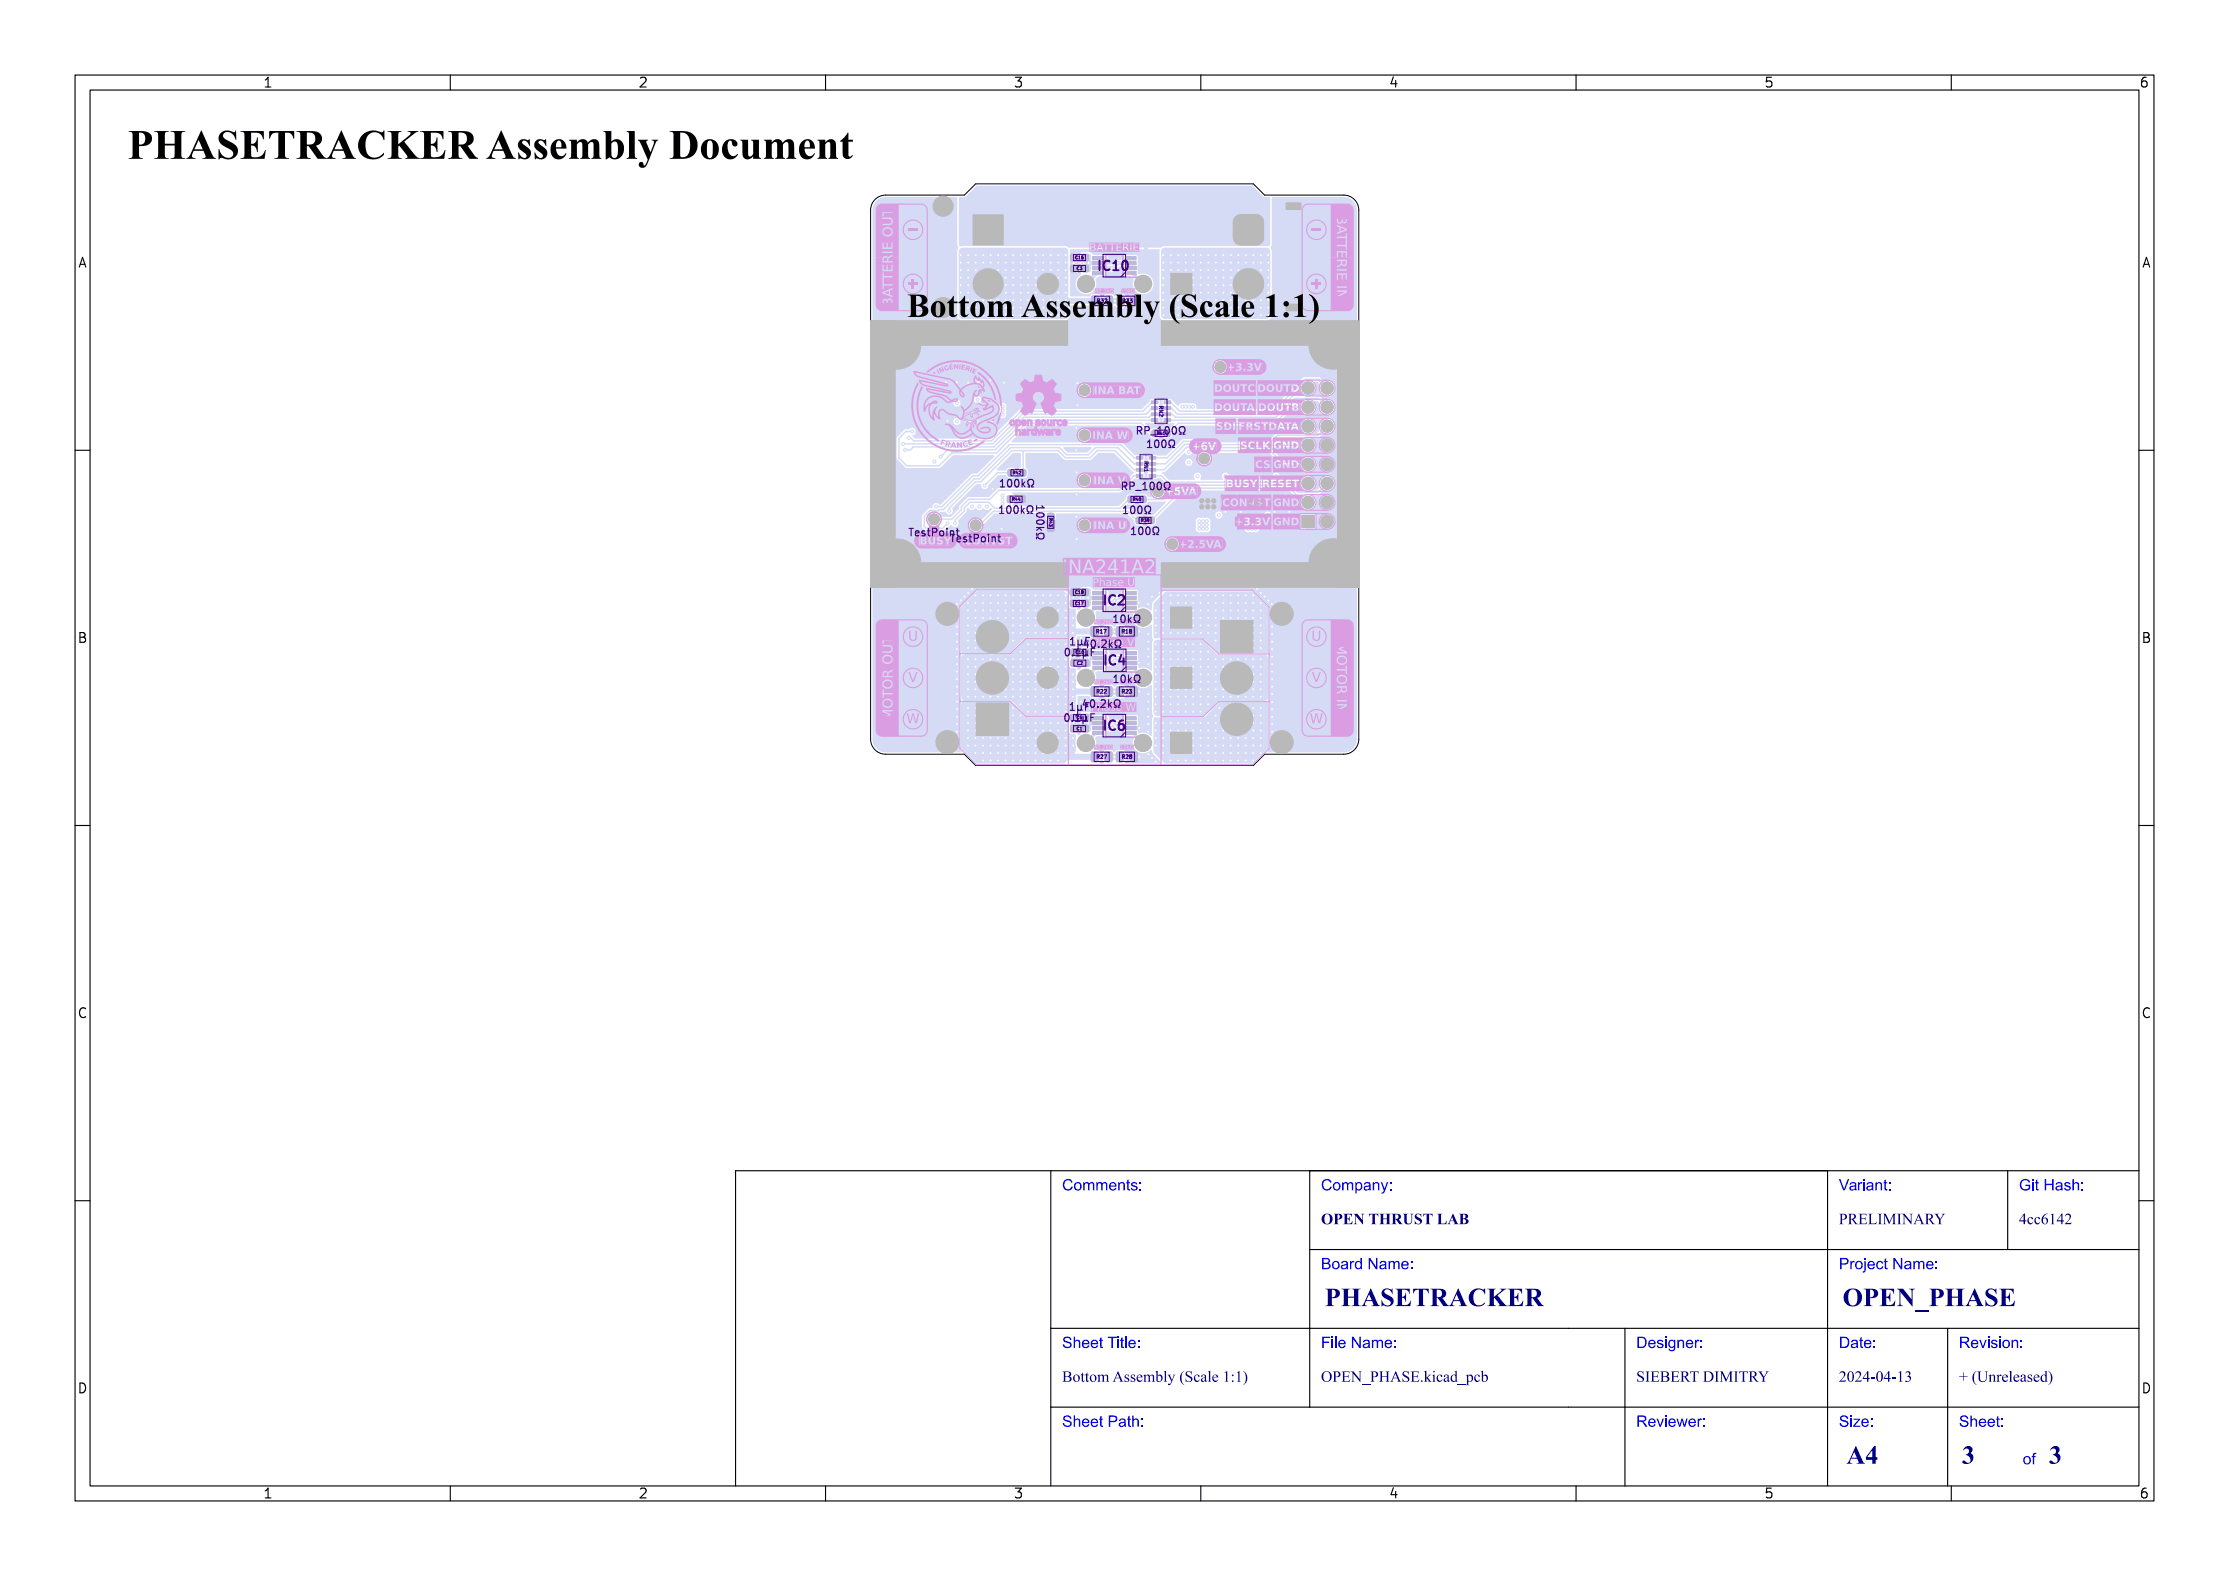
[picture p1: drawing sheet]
<svg xmlns="http://www.w3.org/2000/svg" width="297mm" height="210mm" viewBox="0 0 297 210" stroke-linecap="round" stroke-linejoin="round" font-family="sans-serif">
<defs><g id="words">
<text font-size="5.3" fill="#fff" x="17" y="21.5">PHASETRACKER Assembly Document</text>
<text font-size="4.3" fill="#fff" x="113.4" y="42.5">Bottom Assembly (Scale 1:1)</text>
<g font-size="3.3" fill="#fff">
<text x="176.5" y="174.3">PHASETRACKER</text>
<text x="245.5" y="174.3">OPEN_PHASE</text>
<text x="246" y="195.3">A4</text>
<text x="261.4" y="195.3">3</text>
<text x="273" y="195.3">3</text>
</g>
<g font-size="2" fill="#fff">
<text x="141.5" y="158.8">Comments:</text>
<text x="176" y="158.8">Company:</text>
<text x="245" y="158.8">Variant:</text>
<text x="269" y="158.8">Git Hash:</text>
<text x="176" y="163.3">OPEN THRUST LAB</text>
<text x="245" y="163.3">PRELIMINARY</text>
<text x="269" y="163.3">4cc6142</text>
<text x="176" y="169.3">Board Name:</text>
<text x="245" y="169.3">Project Name:</text>
<text x="141.5" y="179.8">Sheet Title:</text>
<text x="176" y="179.8">File Name:</text>
<text x="218" y="179.8">Designer:</text>
<text x="245" y="179.8">Date:</text>
<text x="261" y="179.8">Revision:</text>
<text x="141.5" y="184.3">Bottom Assembly (Scale 1:1)</text>
<text x="176" y="184.3">OPEN_PHASE.kicad_pcb</text>
<text x="218" y="184.3">SIEBERT DIMITRY</text>
<text x="245" y="184.3">2024-04-13</text>
<text x="261" y="184.3">+ (Unreleased)</text>
<text x="141.5" y="190.3">Sheet Path:</text>
<text x="218" y="190.3">Reviewer:</text>
<text x="245" y="190.3">Size:</text>
<text x="261" y="190.3">Sheet:</text>
<text x="269.5" y="195.3">of</text>
</g>
<g font-size="1.7" fill="#fff">
<text x="35" y="11.6">1</text>
<text x="85" y="11.6">2</text>
<text x="135" y="11.6">3</text>
<text x="185" y="11.6">4</text>
<text x="235" y="11.6">5</text>
<text x="285" y="11.6">6</text>
<text x="10.5" y="35.6">A</text>
<text x="285.5" y="35.6">A</text>
<text x="146.3" y="36.1">IC10</text>
<text x="147" y="80.6">IC2</text>
<text x="10.5" y="85.6">B</text>
<text x="147" y="88.6">IC4</text>
<text x="285.5" y="85.6">B</text>
<text x="147" y="97.3">IC6</text>
<text x="10.5" y="135.6">C</text>
<text x="285.5" y="135.6">C</text>
<text x="10.5" y="185.6">D</text>
<text x="285.5" y="185.6">D</text>
<text x="35" y="199.7">1</text>
<text x="85" y="199.7">2</text>
<text x="135" y="199.7">3</text>
<text x="185" y="199.7">4</text>
<text x="235" y="199.7">5</text>
<text x="285" y="199.7">6</text>
</g>
<g font-size="1.3" fill="#fff">
<text x="151.9" y="57.9">RP_100Ω</text>
<text x="153.1" y="59.7">100Ω</text>
<text x="133.5" y="64.9">100kΩ</text>
<text x="149.9" y="65.3">RP_100Ω</text>
<text x="120.8" y="71.4">TestPoint</text>
<text x="133.4" y="68.5">100kΩ</text>
<text x="138.1" y="67.6" transform="rotate(90 138.1 67.6)">100kΩ</text>
<text x="149.9" y="68.5">100Ω</text>
<text x="151" y="71.3">100Ω</text>
<text x="126.4" y="72.2">TestPoint</text>
<text x="148.5" y="83">10kΩ</text>
<text x="141.9" y="87.4">0.1µF</text>
<text x="142.7" y="86">1µF</text>
<text x="144.5" y="86.3">40.2kΩ</text>
<text x="142.6" y="94.7">1µF</text>
<text x="144.4" y="94.3">40.2kΩ</text>
<text x="148.5" y="91">10kΩ</text>
<text x="141.8" y="96.2">0.1µF</text>
</g>
<g font-size=".7" fill="#fff">
<text x="146.2" y="40.3">R32</text>
<text x="149.6" y="40.3">R33</text>
<text x="154.5" y="54.2" transform="rotate(90 154.5 54.2)">RN2</text>
<text x="152.5" y="61.6" transform="rotate(90 152.5 61.6)">RN1</text>
<text x="146.1" y="84.4">R17</text>
<text x="149.5" y="84.4">R18</text>
<text x="146.2" y="92.4">R22</text>
<text x="149.6" y="92.4">R23</text>
<text x="146.2" y="101.1">R27</text>
<text x="149.6" y="101.1">R28</text>
</g>
<g font-size=".5" fill="#fff">
<text x="143.3" y="34.5">C16</text>
<text x="143.5" y="36">C3</text>
<text x="154.2" y="57.9">R41</text>
<text x="135" y="63.2">R42</text>
<text x="134.9" y="66.7">R44</text>
<text x="139.8" y="69.1" transform="rotate(90 139.8 69.1)">R43</text>
<text x="151" y="66.7">R40</text>
<text x="152.1" y="69.5">R39</text>
<text x="143.3" y="79.1">C18</text>
<text x="143.3" y="80.6">C17</text>
<text x="143.4" y="87.1">C10</text>
<text x="143.6" y="88.6">C2</text>
<text x="143.5" y="95.8">C5</text>
<text x="143.5" y="97.3">C1</text>
</g>
</g></defs>
<path d="M116.6 26.6l.9-.5 .5-.1h10.5l1.5-1.5h37l1.5 1.5h10.6a2 2 0 0 1 2 2v70.5a2 2 0 0 1-2 2h-10.6l-1.5 1.5h-37l-1.5-1.5h-10.5a2 2 0 0 1-2-2v-70.5l.1-.5z" fill="none" stroke="#000" stroke-width=".13"/>
<g fill="#d5dbf4">
<path d="M152.5 32.6h.5v1h-.5z" fill-rule="evenodd"/>
<path d="M156 36.4h2.8v2.9h-2.8z" fill-rule="evenodd"/>
<path d="M162.6 82.7h4.4v4.3h-4.4z" fill-rule="evenodd"/>
<path d="M173.4 68.6h1.7v1.7h-1.7z" fill-rule="evenodd"/>
<path d="M129.6 28.6h4.1v4h-4.1z" fill-rule="evenodd"/>
<path d="M156 97.6h2.8v2.8h-2.8z" fill-rule="evenodd"/>
<path d="M156 80.9h2.8v2.8h-2.8z" fill-rule="evenodd"/>
<path d="M130.1 93.7h4.3v4.3h-4.3z" fill-rule="evenodd"/>
<path d="M164.6 28.9l.5-.3h2.3a1.03 1.03 0 0 1 1 1v2a1.03 1.03 0 0 1-1 1.1h-2.1a1.03 1.03 0 0 1-1-1.1v-2.2z" fill-rule="evenodd"/>
<path d="M171.4 27h2v.9h-2z" fill-rule="evenodd"/>
<path d="M171.4 40.5h2v.9h-2z" fill-rule="evenodd"/>
<path d="M156 88.9h2.8v2.8h-2.8z" fill-rule="evenodd"/>
<path d="M145.4 91.5l.7-.1 .3 .2v1l-.2 .2h-.6l-.2-.1z" fill-rule="evenodd"/>
<path d="M147.3 91.5l.7-.1 .2 .2v1l-.1 .2h-.7l-.2-.1z" fill-rule="evenodd"/>
<path d="M144.3 86.5h.7v.8h-.7z" fill-rule="evenodd"/>
<path d="M142.7 86.5h.8v.8h-.8z" fill-rule="evenodd"/>
<path d="M150 88.7h1.5v.5h-1.5z" fill-rule="evenodd"/>
<path d="M150 88.1h1.5v.4h-1.5z" fill-rule="evenodd"/>
<path d="M150 87.4h1.5v.5h-1.5z" fill-rule="evenodd"/>
<path d="M150 86.8h1.5v.4h-1.5z" fill-rule="evenodd"/>
<path d="M145.6 86.8h1.4v.4h-1.4z" fill-rule="evenodd"/>
<path d="M145.6 87.4h1.4v.5h-1.4z" fill-rule="evenodd"/>
<path d="M145.6 88.1h1.4v.4h-1.4z" fill-rule="evenodd"/>
<path d="M145.6 88.7h1.4v.5h-1.4z" fill-rule="evenodd"/>
<path d="M144.2 80h.8v.8h-.8z" fill-rule="evenodd"/>
<path d="M142.6 80h.8v.8h-.8z" fill-rule="evenodd"/>
<path d="M150 80.7h1.4v.5h-1.4z" fill-rule="evenodd"/>
<path d="M150 80.1h1.4v.4h-1.4z" fill-rule="evenodd"/>
<path d="M150 79.4h1.4v.5h-1.4z" fill-rule="evenodd"/>
<path d="M150 78.8h1.4v.4h-1.4z" fill-rule="evenodd"/>
<path d="M145.6 78.8h1.4v.4h-1.4z" fill-rule="evenodd"/>
<path d="M145.6 79.4h1.4v.5h-1.4z" fill-rule="evenodd"/>
<path d="M145.6 80.1h1.4v.4h-1.4z" fill-rule="evenodd"/>
<path d="M145.6 80.7h1.4v.5h-1.4z" fill-rule="evenodd"/>
<path d="M145.5 39.5l.7-.1 .2 .2 .1 1-.2 .2h-.6l-.3-.2z" fill-rule="evenodd"/>
<path d="M147.3 39.5l.7-.1 .3 .2v1l-.2 .2h-.6l-.2-.2z" fill-rule="evenodd"/>
<path d="M144.2 96.7h.8v.8h-.8z" fill-rule="evenodd"/>
<path d="M142.7 96.7h.7v.8h-.7z" fill-rule="evenodd"/>
<path d="M134.2 66.1h.7v.8h-.7z" fill-rule="evenodd"/>
<path d="M135.9 66.1h.7v.8h-.7z" fill-rule="evenodd"/>
<path d="M153.5 57.3h.7v.9h-.7z" fill-rule="evenodd"/>
<path d="M155.2 57.3h.7v.9h-.7z" fill-rule="evenodd"/>
<path d="M134.3 62.6h.7v.8h-.7z" fill-rule="evenodd"/>
<path d="M136 62.6h.7v.8h-.7z" fill-rule="evenodd"/>
<path d="M150 36.2h1.4v.4h-1.4z" fill-rule="evenodd"/>
<path d="M150 35.5h1.4v.5h-1.4z" fill-rule="evenodd"/>
<path d="M150 34.9h1.4v.4h-1.4z" fill-rule="evenodd"/>
<path d="M150 34.2h1.4v.4h-1.4z" fill-rule="evenodd"/>
<path d="M145.6 34.2h1.4v.4h-1.4z" fill-rule="evenodd"/>
<path d="M145.6 34.9h1.4v.4h-1.4z" fill-rule="evenodd"/>
<path d="M145.6 35.5h1.4v.5h-1.4z" fill-rule="evenodd"/>
<path d="M145.6 36.2h1.4v.4h-1.4z" fill-rule="evenodd"/>
<path d="M144.2 35.4h.8v.8h-.8z" fill-rule="evenodd"/>
<path d="M142.7 35.4h.7v.8h-.7z" fill-rule="evenodd"/>
<path d="M144.3 88h.7v.8h-.7z" fill-rule="evenodd"/>
<path d="M142.7 88h.8v.8h-.8z" fill-rule="evenodd"/>
<path d="M150.6 100.2h.7l.3 .1v1l-.2 .2-.6 .1-.2-.2z" fill-rule="evenodd"/>
<path d="M148.8 100.2h.7l.2 .1 .1 1-.2 .2-.6 .1-.2-.2z" fill-rule="evenodd"/>
<path d="M151.4 68.9h.7v.9h-.7z" fill-rule="evenodd"/>
<path d="M153.1 68.9h.6v.9h-.6z" fill-rule="evenodd"/>
<path d="M139.6 68.4h.8v.7h-.8z" fill-rule="evenodd"/>
<path d="M139.6 70.1h.8v.7h-.8z" fill-rule="evenodd"/>
<path d="M145.5 100.2h.7l.2 .1v1l-.2 .2-.6 .1-.2-.2z" fill-rule="evenodd"/>
<path d="M147.3 100.2h.7l.2 .1v1l-.1 .2-.6 .1-.3-.2z" fill-rule="evenodd"/>
<path d="M144.2 33.9h.8v.8h-.8z" fill-rule="evenodd"/>
<path d="M142.7 33.9h.7v.8h-.7z" fill-rule="evenodd"/>
<path d="M150 97.4h1.4v.5h-1.4z" fill-rule="evenodd"/>
<path d="M150 96.8h1.4v.4h-1.4z" fill-rule="evenodd"/>
<path d="M150 96.1h1.4v.5h-1.4z" fill-rule="evenodd"/>
<path d="M150 95.5h1.4v.4h-1.4z" fill-rule="evenodd"/>
<path d="M145.6 95.5h1.4v.4h-1.4z" fill-rule="evenodd"/>
<path d="M145.6 96.1h1.4v.5h-1.4z" fill-rule="evenodd"/>
<path d="M145.6 96.8h1.4v.4h-1.4z" fill-rule="evenodd"/>
<path d="M145.6 97.4h1.4v.5h-1.4z" fill-rule="evenodd"/>
<path d="M150.7 39.5l.7-.1 .2 .2 .1 1-.2 .2h-.6l-.3-.2z" fill-rule="evenodd"/>
<path d="M148.9 39.5l.7-.1 .2 .2v1l-.1 .2h-.6l-.3-.2z" fill-rule="evenodd"/>
<path d="M153.4 53.4h.9v.4h-.9z" fill-rule="evenodd"/>
<path d="M153.4 54.2h.9v.4h-.9z" fill-rule="evenodd"/>
<path d="M153.4 55h.9v.4h-.9z" fill-rule="evenodd"/>
<path d="M153.4 55.8h.9v.4h-.9z" fill-rule="evenodd"/>
<path d="M155.1 55.8h.9v.4h-.9z" fill-rule="evenodd"/>
<path d="M155.1 55h.9v.4h-.9z" fill-rule="evenodd"/>
<path d="M155.1 54.2h.9v.4h-.9z" fill-rule="evenodd"/>
<path d="M155.1 53.4h.9v.4h-.9z" fill-rule="evenodd"/>
<path d="M144.2 78.5h.8v.8h-.8z" fill-rule="evenodd"/>
<path d="M142.6 78.5h.8v.8h-.8z" fill-rule="evenodd"/>
<path d="M150.3 66.1h.7v.9h-.7z" fill-rule="evenodd"/>
<path d="M152 66.1h.7v.9h-.7z" fill-rule="evenodd"/>
<path d="M144.2 95.2h.8v.8h-.8z" fill-rule="evenodd"/>
<path d="M142.7 95.2h.7v.8h-.7z" fill-rule="evenodd"/>
<path d="M151.4 60.8h.9v.4h-.9z" fill-rule="evenodd"/>
<path d="M151.4 61.6h.9v.4h-.9z" fill-rule="evenodd"/>
<path d="M151.4 62.4h.9v.4h-.9z" fill-rule="evenodd"/>
<path d="M151.4 63.2h.9v.4h-.9z" fill-rule="evenodd"/>
<path d="M153.1 63.2h.9v.4h-.9z" fill-rule="evenodd"/>
<path d="M153.1 62.4h.9v.4h-.9z" fill-rule="evenodd"/>
<path d="M153.1 61.6h.9v.4h-.9z" fill-rule="evenodd"/>
<path d="M153.1 60.8h.9v.4h-.9z" fill-rule="evenodd"/>
<path d="M145.4 83.5l.7-.1 .2 .2v1l-.1 .2-.6 .1-.3-.2z" fill-rule="evenodd"/>
<path d="M147.2 83.5l.7-.1 .2 .2 .1 1-.2 .2-.6 .1-.2-.2z" fill-rule="evenodd"/>
<path d="M150.6 91.5l.7-.1 .3 .2v1l-.2 .2h-.6l-.2-.1z" fill-rule="evenodd"/>
<path d="M148.8 91.5l.7-.1 .2 .2 .1 1-.2 .2h-.6l-.3-.1z" fill-rule="evenodd"/>
<path d="M150.6 83.5l.7-.1 .2 .2 .1 1-.2 .2-.6 .1-.2-.2z" fill-rule="evenodd"/>
<path d="M148.8 83.5l.7-.1 .2 .2v1l-.1 .2-.6 .1-.3-.2z" fill-rule="evenodd"/>
</g>
<g fill="#d5dbf4">
<circle cx="121.9" cy="75" r=".4"/>
<circle cx="121.2" cy="73.3" r=".4"/>
<circle cx="121.2" cy="76.7" r=".4"/>
<circle cx="119.5" cy="72.6" r=".4"/>
<circle cx="119.5" cy="75" r="3.2"/>
<circle cx="119.5" cy="77.4" r=".4"/>
<circle cx="117.8" cy="73.3" r=".4"/>
<circle cx="117.8" cy="76.7" r=".4"/>
<circle cx="117.1" cy="75" r=".4"/>
<circle cx="152.3" cy="37.8" r="1.17"/>
<circle cx="144.7" cy="37.8" r="1.17"/>
<circle cx="139.6" cy="37.8" r="1.43"/>
<circle cx="160.1" cy="66.7" r=".3"/>
<circle cx="160.9" cy="66.7" r=".3"/>
<circle cx="161.7" cy="66.7" r=".3"/>
<circle cx="160.1" cy="67.5" r=".3"/>
<circle cx="160.9" cy="67.5" r=".3"/>
<circle cx="161.7" cy="67.5" r=".3"/>
<circle cx="164.8" cy="90.3" r="2.18"/>
<circle cx="164.8" cy="95.8" r="2.18"/>
<circle cx="170.8" cy="81.8" r="1.55"/>
<circle cx="170.8" cy="98.9" r="1.55"/>
<circle cx="176.8" cy="69.5" r=".85"/>
<circle cx="174.3" cy="67" r=".85"/>
<circle cx="176.8" cy="66.9" r=".85"/>
<circle cx="174.3" cy="64.4" r=".85"/>
<circle cx="176.8" cy="64.4" r=".85"/>
<circle cx="174.3" cy="61.9" r=".85"/>
<circle cx="176.8" cy="61.9" r=".85"/>
<circle cx="174.3" cy="59.3" r=".85"/>
<circle cx="176.8" cy="59.3" r=".85"/>
<circle cx="174.3" cy="56.8" r=".85"/>
<circle cx="176.8" cy="56.8" r=".85"/>
<circle cx="174.3" cy="54.3" r=".85"/>
<circle cx="176.8" cy="54.2" r=".85"/>
<circle cx="174.3" cy="51.7" r=".85"/>
<circle cx="176.8" cy="51.7" r=".85"/>
<circle cx="131.7" cy="37.8" r="2.03"/>
<circle cx="125.7" cy="27.5" r="1.35"/>
<circle cx="125.7" cy="41" r="1.35"/>
<circle cx="180" cy="46" r=".4"/>
<circle cx="179.3" cy="44.3" r=".4"/>
<circle cx="179.3" cy="47.7" r=".4"/>
<circle cx="177.6" cy="43.6" r=".4"/>
<circle cx="177.6" cy="46" r="3.2"/>
<circle cx="177.6" cy="48.4" r=".4"/>
<circle cx="175.9" cy="44.3" r=".4"/>
<circle cx="175.9" cy="47.7" r=".4"/>
<circle cx="175.2" cy="46" r=".4"/>
<circle cx="152.3" cy="99" r="1.17"/>
<circle cx="144.7" cy="99" r="1.17"/>
<circle cx="139.6" cy="99" r="1.43"/>
<circle cx="152.3" cy="82.3" r="1.17"/>
<circle cx="144.7" cy="82.3" r="1.17"/>
<circle cx="139.6" cy="82.3" r="1.43"/>
<circle cx="132.2" cy="90.3" r="2.18"/>
<circle cx="132.2" cy="84.8" r="2.18"/>
<circle cx="126.2" cy="98.9" r="1.54"/>
<circle cx="126.2" cy="81.8" r="1.54"/>
<circle cx="166.4" cy="37.8" r="2.05"/>
<circle cx="121.9" cy="46" r=".4"/>
<circle cx="121.2" cy="44.3" r=".4"/>
<circle cx="121.2" cy="47.7" r=".4"/>
<circle cx="119.5" cy="43.6" r=".4"/>
<circle cx="119.5" cy="46" r="3.2"/>
<circle cx="119.5" cy="48.4" r=".4"/>
<circle cx="117.8" cy="44.3" r=".4"/>
<circle cx="117.8" cy="47.7" r=".4"/>
<circle cx="117.1" cy="46" r=".4"/>
<circle cx="166.6" cy="66.7" r=".3"/>
<circle cx="167.4" cy="66.7" r=".3"/>
<circle cx="168.2" cy="66.7" r=".3"/>
<circle cx="166.6" cy="67.5" r=".3"/>
<circle cx="167.4" cy="67.5" r=".3"/>
<circle cx="168.2" cy="67.5" r=".3"/>
<circle cx="152.3" cy="90.3" r="1.17"/>
<circle cx="144.7" cy="90.3" r="1.17"/>
<circle cx="139.6" cy="90.3" r="1.42"/>
<circle cx="180" cy="75" r=".4"/>
<circle cx="179.3" cy="73.3" r=".4"/>
<circle cx="179.3" cy="76.7" r=".4"/>
<circle cx="177.6" cy="72.6" r=".4"/>
<circle cx="177.6" cy="75" r="3.2"/>
<circle cx="177.6" cy="77.4" r=".4"/>
<circle cx="175.9" cy="73.3" r=".4"/>
<circle cx="175.9" cy="76.7" r=".4"/>
<circle cx="175.2" cy="75" r=".4"/>
<circle cx="144.5" cy="58" r=".75"/>
<circle cx="154.3" cy="65.4" r=".75"/>
<circle cx="160.5" cy="61.1" r=".75"/>
<circle cx="152.8" cy="33.6" r=".25"/>
<circle cx="152.8" cy="32.6" r=".25"/>
<circle cx="130" cy="70" r=".75"/>
<circle cx="162.6" cy="48.9" r=".75"/>
<circle cx="124.5" cy="69.2" r=".75"/>
<circle cx="144.5" cy="70" r=".75"/>
<circle cx="144.5" cy="52" r=".75"/>
<circle cx="156.2" cy="72.5" r=".75"/>
<circle cx="144.5" cy="64" r=".75"/>
<circle cx="131.6" cy="43.6" r=".3"/>
<circle cx="125.6" cy="77.3" r=".3"/>
<circle cx="118.5" cy="63.9" r=".3"/>
<circle cx="144" cy="93.5" r=".28"/>
<circle cx="180.3" cy="53.7" r=".3"/>
<circle cx="161.6" cy="43.7" r=".3"/>
<circle cx="118.5" cy="66.9" r=".3"/>
<circle cx="127.5" cy="94.5" r=".27"/>
<circle cx="127.7" cy="43.6" r=".3"/>
<circle cx="168.7" cy="77.3" r=".3"/>
<circle cx="118.5" cy="55.1" r=".3"/>
<circle cx="117.2" cy="68.9" r=".3"/>
<circle cx="180.3" cy="65.7" r=".3"/>
<circle cx="158.2" cy="76" r=".3"/>
<circle cx="179" cy="59.7" r=".3"/>
<circle cx="167.5" cy="78.5" r=".28"/>
<circle cx="133.4" cy="77.3" r=".3"/>
<circle cx="123.1" cy="76" r=".3"/>
<circle cx="179" cy="57.7" r=".3"/>
<circle cx="136.3" cy="76" r=".3"/>
<circle cx="127.5" cy="96.5" r=".27"/>
<circle cx="151.7" cy="88.3" r=".28"/>
<circle cx="138.3" cy="44.9" r=".3"/>
<circle cx="156.8" cy="43.7" r=".3"/>
<circle cx="117.2" cy="62" r=".3"/>
<circle cx="161.6" cy="45.1" r=".3"/>
<circle cx="180.3" cy="60.7" r=".3"/>
<circle cx="124.1" cy="44.9" r=".3"/>
<circle cx="180.3" cy="55.7" r=".3"/>
<circle cx="160.7" cy="43.7" r=".3"/>
<circle cx="169.5" cy="92.5" r=".28"/>
<circle cx="133.5" cy="43.6" r=".3"/>
<circle cx="134.4" cy="76" r=".3"/>
<circle cx="118.5" cy="63" r=".3"/>
<circle cx="151.8" cy="100.8" r=".28"/>
<circle cx="140.2" cy="44.9" r=".3"/>
<circle cx="174" cy="76" r=".3"/>
<circle cx="117.2" cy="69.8" r=".3"/>
<circle cx="133.8" cy="51" r=".27"/>
<circle cx="165.8" cy="76" r=".3"/>
<circle cx="155" cy="78" r=".28"/>
<circle cx="143.6" cy="54" r=".28"/>
<circle cx="167.8" cy="77.3" r=".3"/>
<circle cx="131.5" cy="76" r=".3"/>
<circle cx="167.8" cy="76" r=".3"/>
<circle cx="129.5" cy="77.3" r=".3"/>
<circle cx="179" cy="64.7" r=".3"/>
<circle cx="127.5" cy="86.5" r=".28"/>
<circle cx="143.6" cy="51.1" r=".28"/>
<circle cx="140.2" cy="77.3" r=".3"/>
<circle cx="128.7" cy="44.9" r=".3"/>
<circle cx="165.5" cy="43.7" r=".3"/>
<circle cx="169.5" cy="83.5" r=".28"/>
<circle cx="169.7" cy="77.3" r=".3"/>
<circle cx="164.9" cy="77.3" r=".3"/>
<circle cx="162.6" cy="45.1" r=".3"/>
<circle cx="165.3" cy="68.2" r=".27"/>
<circle cx="139.3" cy="76" r=".3"/>
<circle cx="143.4" cy="68.9" r=".28"/>
<circle cx="171.3" cy="66" r=".27"/>
<circle cx="169" cy="80" r=".28"/>
<circle cx="166.8" cy="77.3" r=".3"/>
<circle cx="123.4" cy="44.9" r=".3"/>
<circle cx="158.7" cy="45.1" r=".3"/>
<circle cx="160.1" cy="77.3" r=".3"/>
<circle cx="179" cy="62.7" r=".3"/>
<circle cx="155.8" cy="45.1" r=".3"/>
<circle cx="118.5" cy="50.3" r=".3"/>
<circle cx="157.2" cy="77.3" r=".3"/>
<circle cx="124.9" cy="44.9" r=".3"/>
<circle cx="117.2" cy="63.9" r=".3"/>
<circle cx="163.3" cy="68.2" r=".28"/>
<circle cx="163.6" cy="43.7" r=".3"/>
<circle cx="118.5" cy="52.1" r=".3"/>
<circle cx="143.1" cy="87.6" r=".28"/>
<circle cx="128.5" cy="77.3" r=".3"/>
<circle cx="127.5" cy="93.5" r=".27"/>
<circle cx="144" cy="86" r=".28"/>
<circle cx="117.2" cy="67.9" r=".3"/>
<circle cx="143" cy="79.6" r=".28"/>
<circle cx="169.5" cy="96.5" r=".27"/>
<circle cx="127.5" cy="88.5" r=".28"/>
<circle cx="169.5" cy="93.6" r=".27"/>
<circle cx="117.2" cy="61" r=".3"/>
<circle cx="117.2" cy="51.2" r=".3"/>
<circle cx="165.5" cy="45.1" r=".3"/>
<circle cx="157.7" cy="43.7" r=".3"/>
<circle cx="137.3" cy="44.9" r=".3"/>
<circle cx="168.5" cy="43.7" r=".3"/>
<circle cx="161.1" cy="76" r=".3"/>
<circle cx="169.8" cy="68.2" r=".28"/>
<circle cx="180.3" cy="70.7" r=".3"/>
<circle cx="179" cy="52.7" r=".3"/>
<circle cx="129" cy="51" r=".27"/>
<circle cx="118.5" cy="68.9" r=".3"/>
<circle cx="124.6" cy="77.3" r=".3"/>
<circle cx="169.5" cy="90.5" r=".27"/>
<circle cx="169.5" cy="85.5" r=".27"/>
<circle cx="117.2" cy="64.9" r=".3"/>
<circle cx="169.7" cy="76" r=".3"/>
<circle cx="127.5" cy="83.5" r=".28"/>
<circle cx="130" cy="77.9" r=".27"/>
<circle cx="179" cy="63.7" r=".3"/>
<circle cx="132.3" cy="56.2" r=".28"/>
<circle cx="163" cy="76" r=".3"/>
<circle cx="179" cy="58.7" r=".3"/>
<circle cx="122.7" cy="77.3" r=".3"/>
<circle cx="126" cy="50.9" r=".27"/>
<circle cx="159.7" cy="45.1" r=".3"/>
<circle cx="135.4" cy="77.3" r=".3"/>
<circle cx="179" cy="54.7" r=".3"/>
<circle cx="172.4" cy="45.1" r=".3"/>
<circle cx="131.5" cy="77.3" r=".3"/>
<circle cx="179" cy="50.7" r=".3"/>
<circle cx="180.3" cy="68.7" r=".3"/>
<circle cx="133.5" cy="70.5" r=".28"/>
<circle cx="126.8" cy="44.9" r=".3"/>
<circle cx="153.5" cy="79.5" r=".27"/>
<circle cx="173.2" cy="45.1" r=".3"/>
<circle cx="151.8" cy="97" r=".28"/>
<circle cx="158.7" cy="43.7" r=".3"/>
<circle cx="132.4" cy="77.3" r=".3"/>
<circle cx="118.5" cy="69.9" r=".3"/>
<circle cx="141.2" cy="77.3" r=".3"/>
<circle cx="141.1" cy="44.9" r=".3"/>
<circle cx="125.6" cy="76" r=".3"/>
<circle cx="117.2" cy="52.1" r=".3"/>
<circle cx="179" cy="65.7" r=".3"/>
<circle cx="173.8" cy="45.1" r=".3"/>
<circle cx="164.6" cy="43.7" r=".3"/>
<circle cx="126.8" cy="43.6" r=".3"/>
<circle cx="179" cy="68.7" r=".3"/>
<circle cx="132.4" cy="76" r=".3"/>
<circle cx="133.4" cy="76" r=".3"/>
<circle cx="180.3" cy="54.7" r=".3"/>
<circle cx="180.3" cy="56.7" r=".3"/>
<circle cx="151.7" cy="80.3" r=".28"/>
<circle cx="169.5" cy="97.5" r=".27"/>
<circle cx="167.5" cy="45.1" r=".3"/>
<circle cx="118.5" cy="64.9" r=".3"/>
<circle cx="143.1" cy="35" r=".27"/>
<circle cx="127.5" cy="50.9" r=".27"/>
<circle cx="118.5" cy="56.1" r=".3"/>
<circle cx="127.6" cy="76" r=".3"/>
<circle cx="123.9" cy="43.6" r=".3"/>
<circle cx="143.4" cy="57" r=".28"/>
<circle cx="132.5" cy="43.6" r=".3"/>
<circle cx="129" cy="79" r=".27"/>
<circle cx="144" cy="94.5" r=".28"/>
<circle cx="171.6" cy="77.3" r=".3"/>
<circle cx="180.3" cy="61.7" r=".3"/>
<circle cx="179" cy="69.7" r=".3"/>
<circle cx="153" cy="93.5" r=".28"/>
<circle cx="180.3" cy="49.7" r=".3"/>
<circle cx="180.3" cy="64.7" r=".3"/>
<circle cx="117.2" cy="63" r=".3"/>
<circle cx="142.5" cy="78.5" r=".28"/>
<circle cx="151.8" cy="92.2" r=".28"/>
<circle cx="136.3" cy="44.9" r=".3"/>
<circle cx="180.3" cy="62.7" r=".3"/>
<circle cx="141.2" cy="76" r=".3"/>
<circle cx="127.5" cy="90.5" r=".27"/>
<circle cx="154" cy="101.5" r=".27"/>
<circle cx="117.2" cy="66.9" r=".3"/>
<circle cx="130.3" cy="50.9" r=".28"/>
<circle cx="127.5" cy="85.5" r=".28"/>
<circle cx="165.8" cy="77.3" r=".3"/>
<circle cx="180.3" cy="66.7" r=".3"/>
<circle cx="130.5" cy="76" r=".3"/>
<circle cx="153" cy="87.5" r=".28"/>
<circle cx="127.5" cy="95.5" r=".28"/>
<circle cx="153" cy="94.5" r=".28"/>
<circle cx="172.5" cy="77.3" r=".3"/>
<circle cx="167" cy="78" r=".28"/>
<circle cx="118.5" cy="54.1" r=".3"/>
<circle cx="135.4" cy="76" r=".3"/>
<circle cx="117.2" cy="49.2" r=".3"/>
<circle cx="117.2" cy="56.1" r=".3"/>
<circle cx="128.5" cy="76" r=".3"/>
<circle cx="117.2" cy="54.1" r=".3"/>
<circle cx="129.5" cy="78.5" r=".28"/>
<circle cx="118.9" cy="60.4" r=".27"/>
<circle cx="128.7" cy="56.2" r=".28"/>
<circle cx="129.3" cy="56.2" r=".28"/>
<circle cx="180.3" cy="58.7" r=".3"/>
<circle cx="179" cy="56.7" r=".3"/>
<circle cx="169.5" cy="88.5" r=".27"/>
<circle cx="159.7" cy="43.7" r=".3"/>
<circle cx="179" cy="49.7" r=".3"/>
<circle cx="154.5" cy="79" r=".27"/>
<circle cx="169.4" cy="45.1" r=".3"/>
<circle cx="118.5" cy="51.2" r=".3"/>
<circle cx="127.5" cy="91.5" r=".27"/>
<circle cx="136.3" cy="77.3" r=".3"/>
<circle cx="138.3" cy="77.3" r=".3"/>
<circle cx="129.7" cy="43.6" r=".3"/>
<circle cx="135.4" cy="43.6" r=".3"/>
<circle cx="180.3" cy="57.7" r=".3"/>
<circle cx="166.8" cy="76" r=".3"/>
<circle cx="132.5" cy="44.9" r=".3"/>
<circle cx="140.2" cy="76" r=".3"/>
<circle cx="153" cy="88.5" r=".28"/>
<circle cx="117.2" cy="70.8" r=".3"/>
<circle cx="171.6" cy="76" r=".3"/>
<circle cx="139.2" cy="44.9" r=".3"/>
<circle cx="129.7" cy="44.9" r=".3"/>
<circle cx="118.5" cy="53.1" r=".3"/>
<circle cx="163" cy="77.3" r=".3"/>
<circle cx="156.3" cy="76" r=".3"/>
<circle cx="123" cy="43.6" r=".3"/>
<circle cx="180.3" cy="71.7" r=".3"/>
<circle cx="166.5" cy="43.7" r=".3"/>
<circle cx="126.6" cy="76" r=".3"/>
<circle cx="162.6" cy="43.7" r=".3"/>
<circle cx="117.2" cy="55.1" r=".3"/>
<circle cx="180.3" cy="51.7" r=".3"/>
<circle cx="170.4" cy="45.1" r=".3"/>
<circle cx="137.3" cy="76" r=".3"/>
<circle cx="117.2" cy="59" r=".3"/>
<circle cx="170.6" cy="77.3" r=".3"/>
<circle cx="160.1" cy="76" r=".3"/>
<circle cx="137.3" cy="77.3" r=".3"/>
<circle cx="173.3" cy="76" r=".3"/>
<circle cx="126.6" cy="77.3" r=".3"/>
<circle cx="180.3" cy="48.7" r=".3"/>
<circle cx="143.4" cy="60" r=".27"/>
<circle cx="174.3" cy="43.7" r=".3"/>
<circle cx="136.3" cy="43.6" r=".3"/>
<circle cx="173.3" cy="43.7" r=".3"/>
<circle cx="143.5" cy="71.8" r=".27"/>
<circle cx="130.6" cy="44.9" r=".3"/>
<circle cx="130.6" cy="43.6" r=".3"/>
<circle cx="179" cy="61.7" r=".3"/>
<circle cx="180.3" cy="59.7" r=".3"/>
<circle cx="153" cy="96.5" r=".28"/>
<circle cx="124.9" cy="43.6" r=".3"/>
<circle cx="159.1" cy="76" r=".3"/>
<circle cx="168.5" cy="45.1" r=".3"/>
<circle cx="117.2" cy="57.1" r=".3"/>
<circle cx="153" cy="100.5" r=".28"/>
<circle cx="118.5" cy="70.8" r=".3"/>
<circle cx="135.4" cy="44.9" r=".3"/>
<circle cx="139.2" cy="43.6" r=".3"/>
<circle cx="139.3" cy="77.3" r=".3"/>
<circle cx="153" cy="85.5" r=".28"/>
<circle cx="179" cy="66.7" r=".3"/>
<circle cx="155.8" cy="43.7" r=".3"/>
<circle cx="126.3" cy="56.1" r=".28"/>
<circle cx="124.6" cy="76" r=".3"/>
<circle cx="127.5" cy="89.5" r=".28"/>
<circle cx="138.3" cy="43.6" r=".3"/>
<circle cx="163.9" cy="77.3" r=".3"/>
<circle cx="153" cy="95.5" r=".28"/>
<circle cx="127.5" cy="84.5" r=".28"/>
<circle cx="117.2" cy="65.9" r=".3"/>
<circle cx="128.5" cy="79.5" r=".28"/>
<circle cx="118.5" cy="58" r=".3"/>
<circle cx="118.5" cy="60" r=".3"/>
<circle cx="117.2" cy="60" r=".3"/>
<circle cx="123.8" cy="76" r=".3"/>
<circle cx="158.2" cy="77.3" r=".3"/>
<circle cx="164.9" cy="76" r=".3"/>
<circle cx="130.3" cy="56.2" r=".28"/>
<circle cx="127.5" cy="87.5" r=".27"/>
<circle cx="128.7" cy="43.6" r=".3"/>
<circle cx="179" cy="53.7" r=".3"/>
<circle cx="179" cy="70.7" r=".3"/>
<circle cx="129.5" cy="76" r=".3"/>
<circle cx="125.8" cy="43.6" r=".3"/>
<circle cx="151.8" cy="84.2" r=".28"/>
<circle cx="180.3" cy="63.7" r=".3"/>
<circle cx="180.3" cy="67.7" r=".3"/>
<circle cx="171.4" cy="43.7" r=".3"/>
<circle cx="179" cy="67.7" r=".3"/>
<circle cx="164.8" cy="66" r=".27"/>
<circle cx="169.5" cy="84.5" r=".28"/>
<circle cx="180.3" cy="69.7" r=".3"/>
<circle cx="117.2" cy="53.1" r=".3"/>
<circle cx="157.7" cy="45.1" r=".3"/>
<circle cx="118.5" cy="65.9" r=".3"/>
<circle cx="161.1" cy="77.3" r=".3"/>
<circle cx="171.4" cy="45.1" r=".3"/>
<circle cx="118.5" cy="49.7" r=".3"/>
<circle cx="166.5" cy="45.1" r=".3"/>
<circle cx="140.2" cy="43.6" r=".3"/>
<circle cx="163.6" cy="45.1" r=".3"/>
<circle cx="127.5" cy="92.5" r=".28"/>
<circle cx="117.2" cy="71.8" r=".3"/>
<circle cx="170.4" cy="43.7" r=".3"/>
<circle cx="168.7" cy="76" r=".3"/>
<circle cx="169.5" cy="95.5" r=".28"/>
<circle cx="118.5" cy="67.9" r=".3"/>
<circle cx="153.5" cy="101" r=".27"/>
<circle cx="172.4" cy="43.7" r=".3"/>
<circle cx="163.9" cy="76" r=".3"/>
<circle cx="130.5" cy="77.3" r=".3"/>
<circle cx="123.7" cy="77.3" r=".3"/>
<circle cx="169.5" cy="80.5" r=".28"/>
<circle cx="134.4" cy="77.3" r=".3"/>
<circle cx="179" cy="51.7" r=".3"/>
<circle cx="169.5" cy="89.5" r=".27"/>
<circle cx="153" cy="92.5" r=".28"/>
<circle cx="156.8" cy="45.1" r=".3"/>
<circle cx="153" cy="97.5" r=".28"/>
<circle cx="143.4" cy="62.9" r=".27"/>
<circle cx="127.7" cy="44.9" r=".3"/>
<circle cx="171.8" cy="68.2" r=".27"/>
<circle cx="117.2" cy="58" r=".3"/>
<circle cx="169.5" cy="86.5" r=".28"/>
<circle cx="138.3" cy="76" r=".3"/>
<circle cx="128" cy="80" r=".28"/>
<circle cx="127.5" cy="80.5" r=".28"/>
<circle cx="133.5" cy="44.9" r=".3"/>
<circle cx="132" cy="50.7" r=".27"/>
<circle cx="162" cy="76" r=".3"/>
<circle cx="164.6" cy="45.1" r=".3"/>
<circle cx="127.5" cy="97.5" r=".27"/>
<circle cx="117.2" cy="50.2" r=".3"/>
<circle cx="143.5" cy="65.9" r=".28"/>
<circle cx="180.3" cy="52.7" r=".3"/>
<circle cx="132.3" cy="65.2" r=".28"/>
<circle cx="169.5" cy="94.5" r=".27"/>
<circle cx="173.5" cy="77.3" r=".3"/>
<circle cx="162" cy="77.3" r=".3"/>
<circle cx="153" cy="80.5" r=".28"/>
<circle cx="179" cy="55.7" r=".3"/>
<circle cx="137.3" cy="43.6" r=".3"/>
<circle cx="168.5" cy="79.5" r=".27"/>
<circle cx="134.4" cy="43.6" r=".3"/>
<circle cx="118.5" cy="59" r=".3"/>
<circle cx="179" cy="60.7" r=".3"/>
<circle cx="153" cy="86.5" r=".28"/>
<circle cx="144" cy="85" r=".28"/>
<circle cx="118.5" cy="62" r=".3"/>
<circle cx="141.1" cy="43.6" r=".3"/>
<circle cx="131.6" cy="44.9" r=".3"/>
<circle cx="169.4" cy="43.7" r=".3"/>
<circle cx="168" cy="79" r=".28"/>
<circle cx="143.1" cy="96.3" r=".28"/>
<circle cx="159.1" cy="77.3" r=".3"/>
<circle cx="127.6" cy="77.3" r=".3"/>
<circle cx="118.5" cy="57.1" r=".3"/>
<circle cx="157.2" cy="76" r=".3"/>
<circle cx="156.3" cy="77.3" r=".3"/>
<circle cx="180.3" cy="50.7" r=".3"/>
<circle cx="134.4" cy="44.9" r=".3"/>
<circle cx="153" cy="84.5" r=".28"/>
<circle cx="118.5" cy="61" r=".3"/>
<circle cx="167.5" cy="43.7" r=".3"/>
<circle cx="125.8" cy="44.9" r=".3"/>
<circle cx="174.4" cy="77.3" r=".3"/>
<circle cx="169.5" cy="87.5" r=".27"/>
<circle cx="169.5" cy="91.5" r=".27"/>
<circle cx="172.5" cy="76" r=".3"/>
<circle cx="160.7" cy="45.1" r=".3"/>
<circle cx="170.6" cy="76" r=".3"/>
<circle cx="161" cy="38" r=".28"/>
<circle cx="159" cy="36" r=".28"/>
<circle cx="164" cy="36" r=".27"/>
<circle cx="160" cy="35" r=".27"/>
<circle cx="160" cy="38" r=".27"/>
<circle cx="157" cy="35" r=".27"/>
<circle cx="162" cy="42" r=".28"/>
<circle cx="167" cy="41" r=".28"/>
<circle cx="168" cy="35" r=".28"/>
<circle cx="158" cy="35" r=".28"/>
<circle cx="158" cy="42" r=".27"/>
<circle cx="159" cy="38" r=".28"/>
<circle cx="161" cy="42" r=".28"/>
<circle cx="156" cy="42" r=".27"/>
<circle cx="156" cy="36" r=".28"/>
<circle cx="165" cy="41" r=".28"/>
<circle cx="162" cy="34" r=".28"/>
<circle cx="164" cy="37" r=".28"/>
<circle cx="155" cy="38" r=".28"/>
<circle cx="156" cy="41" r=".28"/>
<circle cx="164" cy="42" r=".28"/>
<circle cx="159" cy="39" r=".28"/>
<circle cx="164" cy="41" r=".28"/>
<circle cx="156" cy="34" r=".28"/>
<circle cx="167" cy="35" r=".28"/>
<circle cx="163" cy="38" r=".27"/>
<circle cx="164" cy="39" r=".28"/>
<circle cx="156" cy="40" r=".28"/>
<circle cx="161" cy="36" r=".28"/>
<circle cx="168" cy="36" r=".28"/>
<circle cx="169" cy="37" r=".27"/>
<circle cx="164" cy="38" r=".28"/>
<circle cx="155" cy="39" r=".28"/>
<circle cx="166" cy="41" r=".28"/>
<circle cx="156" cy="38" r=".28"/>
<circle cx="157" cy="34" r=".27"/>
<circle cx="164" cy="34" r=".28"/>
<circle cx="162" cy="41" r=".28"/>
<circle cx="159" cy="42" r=".28"/>
<circle cx="163" cy="41" r=".28"/>
<circle cx="162" cy="38" r=".28"/>
<circle cx="160" cy="42" r=".27"/>
<circle cx="169" cy="42" r=".27"/>
<circle cx="163" cy="35" r=".27"/>
<circle cx="163" cy="34" r=".27"/>
<circle cx="164" cy="35" r=".28"/>
<circle cx="169" cy="39" r=".27"/>
<circle cx="157" cy="41" r=".27"/>
<circle cx="159" cy="34" r=".28"/>
<circle cx="155" cy="36" r=".27"/>
<circle cx="163" cy="36" r=".27"/>
<circle cx="166" cy="40" r=".28"/>
<circle cx="165" cy="42" r=".28"/>
<circle cx="163" cy="42" r=".27"/>
<circle cx="163" cy="39" r=".27"/>
<circle cx="167" cy="40" r=".28"/>
<circle cx="159" cy="37" r=".28"/>
<circle cx="155" cy="37.1" r=".28"/>
<circle cx="168" cy="34" r=".28"/>
<circle cx="159" cy="40" r=".28"/>
<circle cx="155" cy="42" r=".28"/>
<circle cx="166" cy="42" r=".27"/>
<circle cx="168" cy="41" r=".28"/>
<circle cx="164" cy="40" r=".28"/>
<circle cx="160" cy="37" r=".27"/>
<circle cx="161" cy="39" r=".28"/>
<circle cx="167" cy="34" r=".28"/>
<circle cx="163" cy="37" r=".27"/>
<circle cx="158" cy="40" r=".28"/>
<circle cx="162" cy="35" r=".28"/>
<circle cx="169" cy="34" r=".28"/>
<circle cx="159" cy="41" r=".28"/>
<circle cx="162" cy="36" r=".28"/>
<circle cx="169" cy="35" r=".28"/>
<circle cx="161" cy="40" r=".28"/>
<circle cx="157" cy="36" r=".27"/>
<circle cx="157" cy="42" r=".27"/>
<circle cx="161" cy="41" r=".28"/>
<circle cx="158" cy="36" r=".27"/>
<circle cx="168" cy="42" r=".28"/>
<circle cx="160" cy="41" r=".27"/>
<circle cx="155" cy="35" r=".28"/>
<circle cx="157" cy="40" r=".27"/>
<circle cx="162" cy="40" r=".28"/>
<circle cx="159" cy="35" r=".28"/>
<circle cx="161" cy="34" r=".28"/>
<circle cx="167" cy="42" r=".28"/>
<circle cx="155" cy="41" r=".28"/>
<circle cx="165" cy="35" r=".28"/>
<circle cx="169" cy="41" r=".28"/>
<circle cx="166" cy="35" r=".27"/>
<circle cx="156" cy="39" r=".28"/>
<circle cx="165" cy="40" r=".28"/>
<circle cx="165" cy="34" r=".28"/>
<circle cx="155" cy="34" r=".27"/>
<circle cx="169" cy="38" r=".27"/>
<circle cx="166" cy="34" r=".27"/>
<circle cx="161" cy="37" r=".28"/>
<circle cx="165" cy="36" r=".28"/>
<circle cx="158" cy="34" r=".27"/>
<circle cx="160" cy="40" r=".27"/>
<circle cx="163" cy="40" r=".27"/>
<circle cx="162" cy="37" r=".28"/>
<circle cx="160" cy="36" r=".27"/>
<circle cx="169" cy="40" r=".27"/>
<circle cx="168" cy="40" r=".28"/>
<circle cx="162" cy="39" r=".28"/>
<circle cx="161" cy="35" r=".28"/>
<circle cx="156" cy="35" r=".28"/>
<circle cx="160" cy="39" r=".27"/>
<circle cx="160" cy="34" r=".27"/>
<circle cx="158" cy="41" r=".28"/>
<circle cx="155" cy="40" r=".28"/>
<circle cx="169" cy="36" r=".27"/>
<circle cx="156" cy="37" r=".28"/>
<circle cx="133" cy="36" r=".27"/>
<circle cx="128" cy="38" r=".28"/>
<circle cx="135" cy="34" r=".28"/>
<circle cx="141" cy="34" r=".28"/>
<circle cx="129" cy="40" r=".27"/>
<circle cx="134" cy="39" r=".28"/>
<circle cx="132" cy="34" r=".28"/>
<circle cx="130" cy="41" r=".28"/>
<circle cx="137" cy="39" r=".28"/>
<circle cx="136" cy="38" r=".27"/>
<circle cx="128" cy="40" r=".28"/>
<circle cx="138" cy="42" r=".28"/>
<circle cx="134" cy="37" r=".28"/>
<circle cx="134" cy="34" r=".28"/>
<circle cx="142" cy="40" r=".27"/>
<circle cx="140" cy="36" r=".28"/>
<circle cx="141" cy="37" r=".28"/>
<circle cx="136" cy="34" r=".27"/>
<circle cx="139" cy="42" r=".27"/>
<circle cx="137" cy="36" r=".28"/>
<circle cx="137" cy="34" r=".28"/>
<circle cx="140" cy="35" r=".28"/>
<circle cx="132" cy="42" r=".28"/>
<circle cx="129" cy="36" r=".27"/>
<circle cx="141" cy="40" r=".28"/>
<circle cx="134" cy="40" r=".28"/>
<circle cx="138" cy="39" r=".28"/>
<circle cx="139" cy="36" r=".27"/>
<circle cx="128" cy="36" r=".28"/>
<circle cx="138" cy="35" r=".28"/>
<circle cx="133" cy="34" r=".27"/>
<circle cx="137" cy="37" r=".28"/>
<circle cx="129" cy="35" r=".27"/>
<circle cx="136" cy="42" r=".27"/>
<circle cx="135" cy="41" r=".28"/>
<circle cx="138" cy="41" r=".28"/>
<circle cx="141" cy="36" r=".28"/>
<circle cx="134" cy="41" r=".28"/>
<circle cx="135" cy="39" r=".28"/>
<circle cx="136" cy="39" r=".27"/>
<circle cx="133" cy="40" r=".27"/>
<circle cx="142" cy="38" r=".27"/>
<circle cx="142" cy="42" r=".27"/>
<circle cx="136" cy="40" r=".27"/>
<circle cx="130" cy="42" r=".27"/>
<circle cx="129" cy="37" r=".27"/>
<circle cx="131" cy="35" r=".28"/>
<circle cx="141" cy="42" r=".28"/>
<circle cx="139" cy="41" r=".28"/>
<circle cx="135" cy="38" r=".28"/>
<circle cx="133" cy="35" r=".27"/>
<circle cx="138" cy="40" r=".28"/>
<circle cx="142" cy="41" r=".28"/>
<circle cx="138" cy="34" r=".28"/>
<circle cx="128" cy="35" r=".28"/>
<circle cx="129" cy="38" r=".27"/>
<circle cx="132" cy="35" r=".28"/>
<circle cx="129" cy="39" r=".27"/>
<circle cx="140" cy="41" r=".28"/>
<circle cx="129" cy="42" r=".27"/>
<circle cx="130" cy="36" r=".27"/>
<circle cx="134" cy="42" r=".28"/>
<circle cx="138" cy="37" r=".28"/>
<circle cx="137" cy="35" r=".28"/>
<circle cx="138" cy="38" r=".28"/>
<circle cx="135" cy="35" r=".28"/>
<circle cx="141" cy="41" r=".28"/>
<circle cx="132" cy="40" r=".28"/>
<circle cx="135" cy="37" r=".28"/>
<circle cx="138" cy="36" r=".28"/>
<circle cx="130" cy="34" r=".27"/>
<circle cx="134" cy="35" r=".28"/>
<circle cx="134" cy="36" r=".28"/>
<circle cx="131" cy="41" r=".28"/>
<circle cx="130" cy="40" r=".27"/>
<circle cx="128" cy="42" r=".28"/>
<circle cx="132" cy="41" r=".28"/>
<circle cx="141" cy="39" r=".28"/>
<circle cx="131" cy="40" r=".28"/>
<circle cx="137" cy="40" r=".28"/>
<circle cx="142" cy="39" r=".27"/>
<circle cx="135" cy="42" r=".28"/>
<circle cx="128" cy="41" r=".28"/>
<circle cx="131" cy="42" r=".28"/>
<circle cx="136" cy="37" r=".27"/>
<circle cx="139" cy="34" r=".27"/>
<circle cx="140" cy="40" r=".28"/>
<circle cx="136" cy="41" r=".28"/>
<circle cx="139" cy="40" r=".28"/>
<circle cx="128" cy="34" r=".28"/>
<circle cx="131" cy="34" r=".28"/>
<circle cx="136" cy="36" r=".27"/>
<circle cx="129" cy="34" r=".27"/>
<circle cx="142" cy="34" r=".27"/>
<circle cx="137" cy="42" r=".28"/>
<circle cx="133" cy="41" r=".28"/>
<circle cx="140" cy="34" r=".28"/>
<circle cx="137" cy="38" r=".28"/>
<circle cx="142" cy="35" r=".28"/>
<circle cx="141" cy="38" r=".28"/>
<circle cx="128" cy="39" r=".28"/>
<circle cx="130" cy="35" r=".27"/>
<circle cx="135" cy="36" r=".28"/>
<circle cx="134" cy="38" r=".28"/>
<circle cx="142" cy="36" r=".27"/>
<circle cx="135" cy="40" r=".28"/>
<circle cx="136" cy="35" r=".27"/>
<circle cx="133" cy="42" r=".27"/>
<circle cx="128" cy="37" r=".28"/>
<circle cx="139" cy="35" r=".28"/>
<circle cx="137" cy="41" r=".28"/>
<circle cx="141" cy="35" r=".28"/>
<circle cx="142" cy="37" r=".27"/>
<circle cx="129" cy="41" r=".27"/>
<circle cx="140" cy="42" r=".28"/>
<circle cx="147.3" cy="79" r=".28"/>
<circle cx="144.5" cy="70" r=".27"/>
<circle cx="162.4" cy="68.6" r=".28"/>
<circle cx="159.6" cy="63.5" r=".28"/>
<circle cx="170.1" cy="63.5" r=".27"/>
<circle cx="163.3" cy="63.5" r=".28"/>
<circle cx="160.5" cy="61.1" r=".28"/>
<circle cx="168.9" cy="68.6" r=".28"/>
<circle cx="154.3" cy="65.4" r=".28"/>
<circle cx="127.5" cy="53.7" r=".28"/>
<circle cx="145" cy="87.6" r=".28"/>
<circle cx="133.6" cy="67.1" r=".28"/>
<circle cx="133.6" cy="54.1" r=".28"/>
<circle cx="160.8" cy="70" r=".28"/>
<circle cx="144.4" cy="96.3" r=".27"/>
<circle cx="133.6" cy="54.7" r=".28"/>
<circle cx="158.4" cy="60.2" r=".28"/>
<circle cx="159.8" cy="70" r=".28"/>
<circle cx="145" cy="96.3" r=".28"/>
<circle cx="127.5" cy="56.2" r=".28"/>
<circle cx="133.6" cy="55.3" r=".28"/>
<circle cx="160.3" cy="70" r=".28"/>
<circle cx="144.5" cy="87.6" r=".28"/>
<circle cx="160.3" cy="69.5" r=".28"/>
<circle cx="159.8" cy="69.5" r=".28"/>
<circle cx="159.8" cy="70.5" r=".27"/>
<circle cx="144.5" cy="35" r=".28"/>
<circle cx="144.4" cy="79.6" r=".27"/>
<circle cx="145" cy="79.6" r=".28"/>
<circle cx="145.1" cy="35" r=".27"/>
<circle cx="160.8" cy="70.5" r=".28"/>
<circle cx="133.6" cy="66.1" r=".28"/>
<circle cx="160.3" cy="70.5" r=".28"/>
<circle cx="160.8" cy="69.5" r=".28"/>
<circle cx="133.6" cy="66.6" r=".28"/>
<circle cx="148.5" cy="84.2" r=".28"/>
<circle cx="130.5" cy="67.5" r=".28"/>
<circle cx="162.6" cy="48.9" r=".28"/>
<circle cx="131.2" cy="64.7" r=".28"/>
<circle cx="124.5" cy="61.5" r=".28"/>
<circle cx="158.5" cy="54.2" r=".27"/>
<circle cx="159" cy="54.2" r=".27"/>
<circle cx="158" cy="54.2" r=".28"/>
<circle cx="131.5" cy="67.5" r=".28"/>
<circle cx="157.6" cy="54.2" r=".27"/>
<circle cx="129.5" cy="67.5" r=".27"/>
<circle cx="130" cy="70" r=".27"/>
<circle cx="127.3" cy="69.8" r=".28"/>
<circle cx="126.3" cy="69.8" r=".28"/>
<circle cx="126.5" cy="68.1" r=".27"/>
<circle cx="124" cy="68.7" r=".27"/>
<circle cx="124.8" cy="67.5" r=".27"/>
<circle cx="125.4" cy="60.9" r=".28"/>
<circle cx="120.6" cy="59.9" r=".28"/>
<circle cx="120.4" cy="59.2" r=".27"/>
<circle cx="121.1" cy="58.3" r=".27"/>
<circle cx="121.6" cy="57.5" r=".28"/>
<circle cx="130.3" cy="53.3" r=".28"/>
<circle cx="148.2" cy="80.3" r=".28"/>
<circle cx="148.2" cy="35.7" r=".27"/>
<circle cx="148.9" cy="87.7" r=".28"/>
<circle cx="148.2" cy="97" r=".28"/>
<circle cx="156.2" cy="72.5" r=".28"/>
<circle cx="148.8" cy="96.4" r=".27"/>
<circle cx="148.9" cy="35.1" r=".27"/>
<circle cx="148.6" cy="35.5" r=".28"/>
<circle cx="167.3" cy="70" r=".28"/>
<circle cx="167.3" cy="69.5" r=".28"/>
<circle cx="158.4" cy="61.6" r=".27"/>
<circle cx="166.8" cy="70" r=".28"/>
<circle cx="166.3" cy="70.5" r=".28"/>
<circle cx="148.5" cy="80.1" r=".27"/>
<circle cx="148.8" cy="79.7" r=".28"/>
<circle cx="148.2" cy="88.3" r=".27"/>
<circle cx="166.8" cy="70.5" r=".27"/>
<circle cx="166.8" cy="69.5" r=".28"/>
<circle cx="166.3" cy="69.5" r=".28"/>
<circle cx="148.5" cy="96.7" r=".28"/>
<circle cx="148.5" cy="88" r=".28"/>
<circle cx="166.3" cy="70" r=".28"/>
<circle cx="167.3" cy="70.5" r=".28"/>
<circle cx="148.5" cy="100.8" r=".27"/>
<circle cx="148.6" cy="40.1" r=".27"/>
<circle cx="147.3" cy="95.7" r=".27"/>
<circle cx="144.5" cy="58" r=".27"/>
<circle cx="165" cy="79.3" r=".27"/>
<circle cx="159" cy="80.3" r=".28"/>
<circle cx="166" cy="81.3" r=".28"/>
<circle cx="162" cy="84.3" r=".27"/>
<circle cx="166" cy="79.3" r=".27"/>
<circle cx="168" cy="85.3" r=".27"/>
<circle cx="156" cy="82.3" r=".28"/>
<circle cx="160" cy="79.3" r=".27"/>
<circle cx="164" cy="80.3" r=".27"/>
<circle cx="164" cy="79.3" r=".27"/>
<circle cx="156" cy="79.3" r=".28"/>
<circle cx="162" cy="82.3" r=".27"/>
<circle cx="155" cy="81.3" r=".27"/>
<circle cx="167" cy="80.3" r=".27"/>
<circle cx="163" cy="81.3" r=".28"/>
<circle cx="166" cy="82.3" r=".27"/>
<circle cx="162" cy="79.3" r=".27"/>
<circle cx="162" cy="80.3" r=".27"/>
<circle cx="168" cy="83.3" r=".27"/>
<circle cx="161" cy="81.3" r=".27"/>
<circle cx="167" cy="83.3" r=".27"/>
<circle cx="155" cy="82.3" r=".27"/>
<circle cx="165" cy="80.3" r=".27"/>
<circle cx="161" cy="82.3" r=".27"/>
<circle cx="159" cy="82.3" r=".28"/>
<circle cx="160" cy="83.3" r=".27"/>
<circle cx="154" cy="84.3" r=".28"/>
<circle cx="160" cy="82.3" r=".27"/>
<circle cx="165" cy="81.3" r=".27"/>
<circle cx="158" cy="80.3" r=".27"/>
<circle cx="167" cy="82.3" r=".27"/>
<circle cx="165" cy="82.3" r=".27"/>
<circle cx="157" cy="84.3" r=".28"/>
<circle cx="157" cy="79.3" r=".28"/>
<circle cx="163" cy="79.3" r=".27"/>
<circle cx="161" cy="79.3" r=".27"/>
<circle cx="168" cy="84.3" r=".27"/>
<circle cx="159" cy="79.3" r=".28"/>
<circle cx="162" cy="81.3" r=".27"/>
<circle cx="159" cy="84.3" r=".28"/>
<circle cx="155" cy="84.3" r=".27"/>
<circle cx="156" cy="80.3" r=".28"/>
<circle cx="167" cy="81.3" r=".27"/>
<circle cx="158" cy="84.3" r=".27"/>
<circle cx="154" cy="82.3" r=".28"/>
<circle cx="167" cy="79.3" r=".27"/>
<circle cx="160" cy="81.3" r=".28"/>
<circle cx="163" cy="82.3" r=".27"/>
<circle cx="159" cy="83.3" r=".28"/>
<circle cx="161" cy="80.3" r=".27"/>
<circle cx="164" cy="81.3" r=".27"/>
<circle cx="155" cy="83.3" r=".27"/>
<circle cx="164" cy="82.3" r=".27"/>
<circle cx="163" cy="80.3" r=".27"/>
<circle cx="168" cy="86.3" r=".27"/>
<circle cx="156" cy="83.3" r=".28"/>
<circle cx="154" cy="81.3" r=".28"/>
<circle cx="167" cy="84.3" r=".27"/>
<circle cx="168" cy="80.3" r=".27"/>
<circle cx="162" cy="85.3" r=".27"/>
<circle cx="157" cy="80.3" r=".28"/>
<circle cx="166" cy="80.3" r=".27"/>
<circle cx="156" cy="81.3" r=".28"/>
<circle cx="160" cy="84.3" r=".28"/>
<circle cx="168" cy="82.3" r=".27"/>
<circle cx="158" cy="79.3" r=".27"/>
<circle cx="159" cy="81.3" r=".28"/>
<circle cx="155" cy="80.3" r=".27"/>
<circle cx="160" cy="80.3" r=".27"/>
<circle cx="154" cy="83.3" r=".28"/>
<circle cx="161" cy="83.3" r=".27"/>
<circle cx="156" cy="84.3" r=".28"/>
<circle cx="161" cy="84.3" r=".27"/>
<circle cx="167" cy="85.3" r=".27"/>
<circle cx="162" cy="83.3" r=".27"/>
<circle cx="167" cy="86.3" r=".27"/>
<circle cx="168" cy="81.3" r=".27"/>
<circle cx="159" cy="91.8" r=".28"/>
<circle cx="159" cy="87.8" r=".28"/>
<circle cx="161" cy="92.8" r=".27"/>
<circle cx="161" cy="91.8" r=".27"/>
<circle cx="158" cy="85.8" r=".27"/>
<circle cx="159" cy="86.8" r=".28"/>
<circle cx="154" cy="94.8" r=".28"/>
<circle cx="155" cy="88.8" r=".27"/>
<circle cx="155" cy="90.8" r=".27"/>
<circle cx="156" cy="86.8" r=".28"/>
<circle cx="164" cy="92.8" r=".27"/>
<circle cx="157" cy="92.8" r=".28"/>
<circle cx="159" cy="88.8" r=".28"/>
<circle cx="162" cy="87.8" r=".27"/>
<circle cx="157" cy="88.8" r=".28"/>
<circle cx="167" cy="89.8" r=".27"/>
<circle cx="160" cy="87.8" r=".28"/>
<circle cx="161" cy="87.8" r=".27"/>
<circle cx="155" cy="86.8" r=".27"/>
<circle cx="155" cy="87.8" r=".27"/>
<circle cx="160" cy="90.8" r=".28"/>
<circle cx="156" cy="94.8" r=".28"/>
<circle cx="167" cy="90.8" r=".27"/>
<circle cx="155" cy="91.8" r=".27"/>
<circle cx="160" cy="91.8" r=".28"/>
<circle cx="154" cy="86.8" r=".28"/>
<circle cx="159" cy="85.8" r=".28"/>
<circle cx="154" cy="89.8" r=".28"/>
<circle cx="160" cy="93.8" r=".28"/>
<circle cx="160" cy="86.8" r=".27"/>
<circle cx="165" cy="92.8" r=".27"/>
<circle cx="154" cy="91.8" r=".28"/>
<circle cx="162" cy="89.8" r=".27"/>
<circle cx="166" cy="92.8" r=".28"/>
<circle cx="154" cy="92.8" r=".28"/>
<circle cx="154" cy="85.8" r=".28"/>
<circle cx="156" cy="88.8" r=".28"/>
<circle cx="158" cy="86.8" r=".27"/>
<circle cx="165" cy="87.8" r=".27"/>
<circle cx="167" cy="92.8" r=".27"/>
<circle cx="160" cy="92.8" r=".28"/>
<circle cx="160" cy="88.8" r=".28"/>
<circle cx="156" cy="85.8" r=".28"/>
<circle cx="161" cy="93.8" r=".27"/>
<circle cx="162" cy="91.8" r=".27"/>
<circle cx="163" cy="92.8" r=".28"/>
<circle cx="154" cy="87.8" r=".28"/>
<circle cx="162" cy="90.8" r=".27"/>
<circle cx="157" cy="94.8" r=".28"/>
<circle cx="154" cy="90.8" r=".28"/>
<circle cx="155" cy="92.8" r=".27"/>
<circle cx="164" cy="87.8" r=".27"/>
<circle cx="157" cy="91.8" r=".28"/>
<circle cx="154" cy="88.8" r=".28"/>
<circle cx="161" cy="90.8" r=".27"/>
<circle cx="163" cy="87.8" r=".28"/>
<circle cx="157" cy="87.8" r=".28"/>
<circle cx="167" cy="87.8" r=".27"/>
<circle cx="159" cy="92.8" r=".28"/>
<circle cx="167" cy="88.8" r=".27"/>
<circle cx="155" cy="85.8" r=".27"/>
<circle cx="168" cy="88.8" r=".27"/>
<circle cx="160" cy="94.8" r=".28"/>
<circle cx="156" cy="87.8" r=".28"/>
<circle cx="168" cy="87.8" r=".27"/>
<circle cx="162" cy="88.8" r=".27"/>
<circle cx="158" cy="88.8" r=".27"/>
<circle cx="159" cy="93.8" r=".28"/>
<circle cx="160" cy="89.8" r=".28"/>
<circle cx="168" cy="92.8" r=".27"/>
<circle cx="158" cy="94.8" r=".27"/>
<circle cx="158" cy="87.8" r=".27"/>
<circle cx="157" cy="93.8" r=".28"/>
<circle cx="157" cy="85.8" r=".28"/>
<circle cx="156" cy="90.8" r=".28"/>
<circle cx="155" cy="89.8" r=".27"/>
<circle cx="168" cy="89.8" r=".27"/>
<circle cx="156" cy="91.8" r=".28"/>
<circle cx="168" cy="90.8" r=".27"/>
<circle cx="158" cy="91.8" r=".27"/>
<circle cx="162" cy="92.8" r=".27"/>
<circle cx="168" cy="91.8" r=".27"/>
<circle cx="163" cy="91.8" r=".28"/>
<circle cx="156" cy="89.8" r=".28"/>
<circle cx="158" cy="93.8" r=".27"/>
<circle cx="156" cy="93.8" r=".28"/>
<circle cx="154" cy="93.8" r=".28"/>
<circle cx="161" cy="86.8" r=".27"/>
<circle cx="166" cy="87.8" r=".28"/>
<circle cx="155" cy="94.8" r=".27"/>
<circle cx="161" cy="88.8" r=".27"/>
<circle cx="161" cy="89.8" r=".27"/>
<circle cx="159" cy="90.8" r=".28"/>
<circle cx="159" cy="89.8" r=".28"/>
<circle cx="157" cy="86.8" r=".28"/>
<circle cx="156" cy="92.8" r=".28"/>
<circle cx="160" cy="85.8" r=".28"/>
<circle cx="167" cy="91.8" r=".27"/>
<circle cx="163" cy="88.8" r=".28"/>
<circle cx="158" cy="92.8" r=".27"/>
<circle cx="155" cy="93.8" r=".27"/>
<circle cx="159" cy="94.8" r=".28"/>
<circle cx="162.5" cy="94.3" r=".28"/>
<circle cx="159" cy="99.3" r=".28"/>
<circle cx="160" cy="97.3" r=".28"/>
<circle cx="161" cy="96.3" r=".27"/>
<circle cx="167" cy="100.3" r=".27"/>
<circle cx="163" cy="98.3" r=".28"/>
<circle cx="154" cy="97.3" r=".28"/>
<circle cx="167" cy="95.3" r=".27"/>
<circle cx="159" cy="100.3" r=".28"/>
<circle cx="158" cy="101.3" r=".28"/>
<circle cx="156" cy="100.3" r=".28"/>
<circle cx="160" cy="100.3" r=".28"/>
<circle cx="162" cy="95.3" r=".27"/>
<circle cx="167" cy="96.3" r=".27"/>
<circle cx="159" cy="98.3" r=".28"/>
<circle cx="161" cy="97.3" r=".27"/>
<circle cx="161" cy="101.3" r=".27"/>
<circle cx="159" cy="96.3" r=".28"/>
<circle cx="162" cy="101.3" r=".28"/>
<circle cx="162" cy="97.3" r=".27"/>
<circle cx="155" cy="97.3" r=".27"/>
<circle cx="157" cy="97.3" r=".28"/>
<circle cx="166" cy="101.3" r=".28"/>
<circle cx="155" cy="96.3" r=".27"/>
<circle cx="167" cy="94.3" r=".27"/>
<circle cx="167" cy="99.3" r=".27"/>
<circle cx="166" cy="100.3" r=".28"/>
<circle cx="162" cy="100.3" r=".27"/>
<circle cx="159" cy="97.3" r=".28"/>
<circle cx="160" cy="99.3" r=".28"/>
<circle cx="163" cy="99.3" r=".28"/>
<circle cx="155" cy="98.3" r=".28"/>
<circle cx="165" cy="100.3" r=".27"/>
<circle cx="168" cy="100.3" r=".27"/>
<circle cx="158" cy="96.3" r=".27"/>
<circle cx="160" cy="101.3" r=".28"/>
<circle cx="165" cy="99.3" r=".27"/>
<circle cx="158" cy="100.3" r=".27"/>
<circle cx="160" cy="96.3" r=".28"/>
<circle cx="157" cy="101.3" r=".28"/>
<circle cx="167" cy="97.3" r=".27"/>
<circle cx="165" cy="98.3" r=".28"/>
<circle cx="164" cy="101.3" r=".27"/>
<circle cx="154" cy="96.3" r=".28"/>
<circle cx="163" cy="97.3" r=".28"/>
<circle cx="154" cy="98.3" r=".28"/>
<circle cx="163" cy="101.3" r=".28"/>
<circle cx="154" cy="99.3" r=".28"/>
<circle cx="164" cy="99.3" r=".27"/>
<circle cx="162" cy="96.3" r=".27"/>
<circle cx="165" cy="101.3" r=".28"/>
<circle cx="163" cy="100.3" r=".28"/>
<circle cx="164" cy="100.3" r=".27"/>
<circle cx="155" cy="100.3" r=".27"/>
<circle cx="160" cy="98.3" r=".28"/>
<circle cx="161" cy="100.3" r=".27"/>
<circle cx="164" cy="98.3" r=".27"/>
<circle cx="156" cy="97.3" r=".28"/>
<circle cx="155" cy="99.3" r=".27"/>
<circle cx="156" cy="98.3" r=".28"/>
<circle cx="157" cy="100.3" r=".28"/>
<circle cx="168" cy="97.3" r=".27"/>
<circle cx="156" cy="96.3" r=".28"/>
<circle cx="156" cy="101.3" r=".28"/>
<circle cx="166" cy="99.3" r=".28"/>
<circle cx="162" cy="98.3" r=".28"/>
<circle cx="168" cy="96.3" r=".27"/>
<circle cx="166" cy="98.3" r=".28"/>
<circle cx="161" cy="99.3" r=".27"/>
<circle cx="157" cy="96.3" r=".28"/>
<circle cx="158" cy="97.3" r=".27"/>
<circle cx="156" cy="99.3" r=".28"/>
<circle cx="167" cy="101.3" r=".27"/>
<circle cx="162" cy="99.3" r=".27"/>
<circle cx="167" cy="98.3" r=".27"/>
<circle cx="168" cy="99.3" r=".27"/>
<circle cx="168" cy="94.3" r=".27"/>
<circle cx="161" cy="98.3" r=".27"/>
<circle cx="168" cy="98.3" r=".28"/>
<circle cx="159" cy="101.3" r=".28"/>
<circle cx="168" cy="95.3" r=".27"/>
<circle cx="148.5" cy="92.2" r=".28"/>
<circle cx="141" cy="97.3" r=".28"/>
<circle cx="139" cy="100.3" r=".28"/>
<circle cx="142" cy="100.3" r=".28"/>
<circle cx="139" cy="101.3" r=".28"/>
<circle cx="140" cy="97.3" r=".27"/>
<circle cx="142" cy="97.3" r=".28"/>
<circle cx="129" cy="95.3" r=".27"/>
<circle cx="136" cy="97.3" r=".28"/>
<circle cx="131" cy="99.3" r=".27"/>
<circle cx="132" cy="99.3" r=".28"/>
<circle cx="131" cy="101.3" r=".27"/>
<circle cx="136" cy="100.3" r=".28"/>
<circle cx="129" cy="96.3" r=".28"/>
<circle cx="134" cy="98.3" r=".27"/>
<circle cx="135" cy="99.3" r=".28"/>
<circle cx="136" cy="99.3" r=".28"/>
<circle cx="135" cy="95.3" r=".28"/>
<circle cx="136" cy="96.3" r=".28"/>
<circle cx="137" cy="98.3" r=".27"/>
<circle cx="143" cy="99.3" r=".27"/>
<circle cx="133" cy="100.3" r=".28"/>
<circle cx="130" cy="94.3" r=".28"/>
<circle cx="142" cy="98.3" r=".28"/>
<circle cx="137" cy="99.3" r=".27"/>
<circle cx="137" cy="100.3" r=".27"/>
<circle cx="137" cy="101.3" r=".27"/>
<circle cx="141" cy="98.3" r=".28"/>
<circle cx="138" cy="101.3" r=".28"/>
<circle cx="135" cy="98.3" r=".28"/>
<circle cx="133" cy="99.3" r=".28"/>
<circle cx="134" cy="99.3" r=".27"/>
<circle cx="135" cy="97.3" r=".28"/>
<circle cx="134" cy="101.3" r=".27"/>
<circle cx="132" cy="98.3" r=".28"/>
<circle cx="134" cy="100.3" r=".27"/>
<circle cx="131" cy="100.3" r=".27"/>
<circle cx="136" cy="101.3" r=".28"/>
<circle cx="130" cy="98.3" r=".28"/>
<circle cx="138" cy="100.3" r=".28"/>
<circle cx="135" cy="100.3" r=".28"/>
<circle cx="138" cy="96.3" r=".28"/>
<circle cx="129" cy="99.3" r=".28"/>
<circle cx="142" cy="99.3" r=".28"/>
<circle cx="140" cy="100.3" r=".27"/>
<circle cx="141" cy="96.3" r=".28"/>
<circle cx="139" cy="97.3" r=".28"/>
<circle cx="138" cy="98.3" r=".28"/>
<circle cx="141" cy="99.3" r=".28"/>
<circle cx="141" cy="100.3" r=".28"/>
<circle cx="136" cy="98.3" r=".28"/>
<circle cx="135" cy="94.3" r=".28"/>
<circle cx="139" cy="96.3" r=".28"/>
<circle cx="131" cy="98.3" r=".27"/>
<circle cx="133" cy="101.3" r=".28"/>
<circle cx="132" cy="100.3" r=".28"/>
<circle cx="130" cy="95.3" r=".28"/>
<circle cx="138" cy="99.3" r=".28"/>
<circle cx="132" cy="101.3" r=".28"/>
<circle cx="140" cy="96.3" r=".27"/>
<circle cx="137" cy="97.3" r=".27"/>
<circle cx="130" cy="99.3" r=".28"/>
<circle cx="129" cy="98.3" r=".28"/>
<circle cx="137" cy="96.3" r=".27"/>
<circle cx="135" cy="101.3" r=".28"/>
<circle cx="129" cy="94.3" r=".27"/>
<circle cx="138" cy="97.3" r=".28"/>
<circle cx="129" cy="97.3" r=".27"/>
<circle cx="130" cy="97.3" r=".28"/>
<circle cx="130" cy="100.3" r=".28"/>
<circle cx="140" cy="101.3" r=".27"/>
<circle cx="136" cy="95.3" r=".28"/>
<circle cx="141" cy="101.3" r=".28"/>
<circle cx="143" cy="98.3" r=".28"/>
<circle cx="133" cy="98.3" r=".28"/>
<circle cx="135" cy="96.3" r=".28"/>
<circle cx="130" cy="96.3" r=".28"/>
<circle cx="142" cy="96.3" r=".28"/>
<circle cx="138" cy="80.3" r=".27"/>
<circle cx="141" cy="84.3" r=".28"/>
<circle cx="141" cy="79.3" r=".28"/>
<circle cx="137" cy="80.3" r=".27"/>
<circle cx="135" cy="84.3" r=".28"/>
<circle cx="131" cy="82.3" r=".27"/>
<circle cx="143" cy="84.3" r=".27"/>
<circle cx="130" cy="82.3" r=".27"/>
<circle cx="132" cy="79.3" r=".27"/>
<circle cx="137" cy="81.3" r=".27"/>
<circle cx="140" cy="84.3" r=".27"/>
<circle cx="143" cy="82.3" r=".27"/>
<circle cx="139" cy="80.3" r=".27"/>
<circle cx="135" cy="80.3" r=".27"/>
<circle cx="130" cy="79.3" r=".27"/>
<circle cx="142" cy="80.3" r=".28"/>
<circle cx="136" cy="83.3" r=".27"/>
<circle cx="133" cy="79.3" r=".27"/>
<circle cx="131" cy="80.3" r=".27"/>
<circle cx="131" cy="79.3" r=".27"/>
<circle cx="136" cy="82.3" r=".27"/>
<circle cx="138" cy="79.3" r=".27"/>
<circle cx="142" cy="83.3" r=".28"/>
<circle cx="137" cy="82.3" r=".27"/>
<circle cx="135" cy="79.3" r=".27"/>
<circle cx="133" cy="81.3" r=".28"/>
<circle cx="136" cy="81.3" r=".28"/>
<circle cx="142" cy="82.3" r=".28"/>
<circle cx="141" cy="82.3" r=".28"/>
<circle cx="129" cy="84.3" r=".28"/>
<circle cx="129" cy="81.3" r=".28"/>
<circle cx="142" cy="84.3" r=".28"/>
<circle cx="135" cy="82.3" r=".27"/>
<circle cx="130" cy="84.3" r=".28"/>
<circle cx="134" cy="79.3" r=".27"/>
<circle cx="136" cy="84.3" r=".28"/>
<circle cx="138" cy="84.3" r=".28"/>
<circle cx="133" cy="82.3" r=".27"/>
<circle cx="143" cy="83.3" r=".27"/>
<circle cx="131" cy="81.3" r=".27"/>
<circle cx="129" cy="82.3" r=".27"/>
<circle cx="140" cy="80.3" r=".27"/>
<circle cx="138" cy="81.3" r=".28"/>
<circle cx="134" cy="81.3" r=".27"/>
<circle cx="135" cy="83.3" r=".27"/>
<circle cx="132" cy="81.3" r=".28"/>
<circle cx="139" cy="84.3" r=".28"/>
<circle cx="129" cy="86.3" r=".27"/>
<circle cx="129" cy="85.3" r=".27"/>
<circle cx="130" cy="86.3" r=".27"/>
<circle cx="132" cy="80.3" r=".27"/>
<circle cx="138" cy="82.3" r=".27"/>
<circle cx="137" cy="83.3" r=".27"/>
<circle cx="136" cy="80.3" r=".27"/>
<circle cx="137" cy="84.3" r=".27"/>
<circle cx="138" cy="83.3" r=".27"/>
<circle cx="142" cy="81.3" r=".28"/>
<circle cx="133" cy="80.3" r=".27"/>
<circle cx="130" cy="83.3" r=".27"/>
<circle cx="135" cy="85.3" r=".27"/>
<circle cx="142" cy="79.3" r=".28"/>
<circle cx="130" cy="85.3" r=".27"/>
<circle cx="130" cy="80.3" r=".27"/>
<circle cx="141" cy="81.3" r=".28"/>
<circle cx="140" cy="79.3" r=".27"/>
<circle cx="135" cy="81.3" r=".28"/>
<circle cx="136" cy="79.3" r=".27"/>
<circle cx="141" cy="83.3" r=".28"/>
<circle cx="129" cy="83.3" r=".27"/>
<circle cx="134" cy="82.3" r=".27"/>
<circle cx="134" cy="80.3" r=".27"/>
<circle cx="139" cy="79.3" r=".27"/>
<circle cx="132" cy="82.3" r=".27"/>
<circle cx="130" cy="81.3" r=".28"/>
<circle cx="129" cy="80.3" r=".27"/>
<circle cx="141" cy="80.3" r=".28"/>
<circle cx="137" cy="79.3" r=".27"/>
<circle cx="139" cy="86.8" r=".27"/>
<circle cx="136" cy="89.8" r=".28"/>
<circle cx="137" cy="87.8" r=".27"/>
<circle cx="143" cy="89.8" r=".27"/>
<circle cx="141" cy="92.8" r=".28"/>
<circle cx="135" cy="87.8" r=".28"/>
<circle cx="140" cy="85.8" r=".27"/>
<circle cx="138" cy="87.8" r=".28"/>
<circle cx="130" cy="92.8" r=".28"/>
<circle cx="136" cy="87.8" r=".28"/>
<circle cx="139" cy="93.8" r=".28"/>
<circle cx="137" cy="92.8" r=".27"/>
<circle cx="133" cy="92.8" r=".28"/>
<circle cx="140" cy="88.8" r=".27"/>
<circle cx="143" cy="91.8" r=".27"/>
<circle cx="140" cy="91.8" r=".27"/>
<circle cx="139" cy="91.8" r=".28"/>
<circle cx="130" cy="89.8" r=".28"/>
<circle cx="134" cy="88.8" r=".27"/>
<circle cx="130" cy="90.8" r=".28"/>
<circle cx="135" cy="88.8" r=".28"/>
<circle cx="130" cy="91.8" r=".28"/>
<circle cx="138" cy="91.8" r=".28"/>
<circle cx="143" cy="93.8" r=".27"/>
<circle cx="137" cy="94.8" r=".27"/>
<circle cx="131" cy="88.8" r=".27"/>
<circle cx="136" cy="86.8" r=".27"/>
<circle cx="132" cy="92.8" r=".28"/>
<circle cx="139" cy="94.8" r=".28"/>
<circle cx="141" cy="93.8" r=".28"/>
<circle cx="142" cy="90.8" r=".28"/>
<circle cx="131" cy="87.8" r=".27"/>
<circle cx="129" cy="92.8" r=".27"/>
<circle cx="138" cy="85.8" r=".28"/>
<circle cx="138" cy="94.8" r=".28"/>
<circle cx="137" cy="90.8" r=".27"/>
<circle cx="141" cy="94.8" r=".28"/>
<circle cx="140" cy="87.8" r=".27"/>
<circle cx="137" cy="93.8" r=".27"/>
<circle cx="139" cy="85.8" r=".28"/>
<circle cx="140" cy="93.8" r=".27"/>
<circle cx="141" cy="87.8" r=".28"/>
<circle cx="139" cy="92.8" r=".28"/>
<circle cx="137" cy="86.8" r=".27"/>
<circle cx="138" cy="88.8" r=".28"/>
<circle cx="129" cy="89.8" r=".27"/>
<circle cx="138" cy="93.8" r=".28"/>
<circle cx="141" cy="90.8" r=".28"/>
<circle cx="137" cy="91.8" r=".27"/>
<circle cx="136" cy="88.8" r=".28"/>
<circle cx="143" cy="92.8" r=".27"/>
<circle cx="139" cy="87.8" r=".28"/>
<circle cx="141" cy="88.8" r=".28"/>
<circle cx="132" cy="87.8" r=".28"/>
<circle cx="133" cy="87.8" r=".28"/>
<circle cx="142" cy="85.8" r=".28"/>
<circle cx="142" cy="88.8" r=".28"/>
<circle cx="141" cy="86.8" r=".28"/>
<circle cx="129" cy="91.8" r=".27"/>
<circle cx="136" cy="91.8" r=".28"/>
<circle cx="135" cy="91.8" r=".28"/>
<circle cx="142" cy="86.8" r=".28"/>
<circle cx="134" cy="92.8" r=".27"/>
<circle cx="141" cy="91.8" r=".28"/>
<circle cx="140" cy="86.8" r=".27"/>
<circle cx="137" cy="88.8" r=".27"/>
<circle cx="142" cy="91.8" r=".28"/>
<circle cx="135" cy="89.8" r=".28"/>
<circle cx="134" cy="91.8" r=".27"/>
<circle cx="129" cy="90.8" r=".28"/>
<circle cx="136" cy="92.8" r=".28"/>
<circle cx="129" cy="87.8" r=".28"/>
<circle cx="138" cy="92.8" r=".28"/>
<circle cx="143" cy="90.8" r=".27"/>
<circle cx="142" cy="93.8" r=".28"/>
<circle cx="138" cy="89.8" r=".28"/>
<circle cx="141" cy="89.8" r=".28"/>
<circle cx="135" cy="92.8" r=".28"/>
<circle cx="143" cy="85.8" r=".27"/>
<circle cx="137" cy="85.8" r=".27"/>
<circle cx="142" cy="92.8" r=".28"/>
<circle cx="131" cy="92.8" r=".27"/>
<circle cx="129" cy="88.8" r=".27"/>
<circle cx="138" cy="86.8" r=".27"/>
<circle cx="136" cy="90.8" r=".28"/>
<circle cx="138" cy="90.8" r=".28"/>
<circle cx="135" cy="90.8" r=".28"/>
<circle cx="142" cy="87.8" r=".28"/>
<circle cx="140" cy="94.8" r=".27"/>
<circle cx="136" cy="93.8" r=".28"/>
<circle cx="130" cy="87.8" r=".28"/>
<circle cx="142" cy="89.8" r=".28"/>
<circle cx="141" cy="85.8" r=".28"/>
<circle cx="137" cy="89.8" r=".27"/>
<circle cx="139" cy="88.8" r=".28"/>
<circle cx="140" cy="92.8" r=".27"/>
<circle cx="142" cy="94.8" r=".28"/>
<circle cx="134" cy="87.8" r=".27"/>
<circle cx="130" cy="88.8" r=".28"/>
<circle cx="147.4" cy="87" r=".28"/>
<circle cx="144.5" cy="64" r=".27"/>
<circle cx="144.5" cy="52" r=".27"/>
<circle cx="147.2" cy="34.4" r=".27"/>
</g>
<g fill="none" stroke="#d5dbf4" stroke-width=".8">
<path d="M142.1 40.1h3.8M147.8 40.1h1.5M143 78.9v1.5M143 91.8l.3 .3h2.6M143.1 95.6v1.5M143.1 86.9v1.5M145.8 84.1h-2.6l-.2 .2M147.7 84.1h1.5M147.7 92.1h1.5M151.1 84.1h.7M151.1 92.1h.7M142 100.3l.5 .6h3.4"/>
<path d="M147.7 100.9h1.6M151.1 100.9h.7"/>
</g>
<path d="M146.3 79h1M148.9 79.7h1.8M146.3 80.3h1.9M146.3 97h1.9M146.3 95.7h1M146.3 88.3h1.9M146.3 87h1.1M148.8 96.4h1.9M148.9 87.7h1.8M150.7 80.3h1M150.7 97h1.1M150.7 88.3h1" fill="none" stroke="#d5dbf4" stroke-width=".45"/>
<path d="M146.2 36.4l-1.5 1.4M146.3 34.4h.9M150.7 35.1h-1.8l-.6 .6h-2M150.9 36.4l1.4 1.4M148.9 79.7l-.7 .6M148.8 96.4l-.6 .6M148.9 87.7l-.7 .6" fill="none" stroke="#d5dbf4" stroke-width=".5"/>
<g fill="none" stroke="#d5dbf4" stroke-width=".2">
<path d="M146.2 36.4h.1M147.2 34.4h.1M150.7 36.4h.2M121.6 57.5h-.9l-.9 .9v2.6l1 1.1h4.3l1.8-1.8h5.9l3.9-3.9h15.4l1.3 1.3h.5M143 40h-1l.1 .1M153.9 56h-17.3l-4 4h-6.3l-.9 .8M153.9 55.2h-.4l-.4 .4h-16.7l-4 4h-10.7l-.4 .4h-.7M153.9 54.4h-.4l-.8 .8h-16.5l-3.9 3.9h-11.9M153.9 53.6h-.4l-1.2 1.2h-16.2l-4 3.9h-10.3l-.4-.3h-.3M174.3 56.8h-3.5l-.4-.4h-13.4l-1.3 1.3h-.2M174.3 59.3h-4.9l-.3 .3h-9.3l-.4-.4h-1.5l-2.6 2.6h-1.7M174.3 54.3h-2.3l-1.7 1.7h-14.7"/>
<path d="M174.3 51.7l-.1-.1h-.8l-3.6 3.6h-12.9l-.8-.8h-.5M174.3 56.8h.1M176.8 56.8l-1.2 1.2h-5.4l-1.2 1.3h-9l-.4-.5h-1.9l-2.2 2.2h-1.9M176.8 54.3l-1.1-1.2h-3.2l-2.5 2.5h-13.4l-.4-.4h-.6M176.8 51.7l-1.1-1.1h-1.9l-4.2 4.2h-12.4l-1.2-1.2h-.4M134.6 66.5v1.2M134.7 63h-1.8l-1.7 1.7M136.3 60v3M140 68.1v.7M147.4 79h-.1M150.7 66.5h-.3l-1.2 1.2h-16.7l-.8-.8h-2.4l-.8 .8v.4l-1.2 1.2v.4M151.8 69.3h-.3l-1.2-1.2h-17.9l-1.9 1.9h-.5"/>
<path d="M151.9 61.8h-.8l-2.1-2.2h-3l-1 1h-2.9l-.9-1h-6.5l-4.2 4.2h-.7l-4.1 4.1h-.5l-.2 .2-1.1-.1-.7 .8v1.4l.2 .2h2.2l.7-.7M151.9 63.4h-.8l-1.9 1.9h-16.1l-1.2 1.2h-2.8l-1 1v.4l-1.3 1.3h-2.3l-.5-.4M151.9 62.6h-.8l-2.5-2.6h-2.4l-.9 1h-3.4l-.9-1h-6.2l-4.1 4.2h-.7l-3.5 3.5v.4M151.9 61h-.8l-1.7-1.7h-14.9l-4.1 4.1h-.8l-4.1 4.1h-.7M153.6 63.4h1.2l.8 .8h18.5l.2 .2M173.9 62.3l.4-.4-.3-.3h-3.2l-1.5-1.6h-9.7l-.4-.4h-1.1l-3 3h-1.5M174.3 67h-.5l-1.9-1.9h-14.2l-4.3 4.2M176.8 64.4l-1.2 1.2h-2.6l-.9-.9h-15.1l-1.9 1.8h-2.8M146 97.7h.3M146 81h.3M146 89h.3M147.3 95.7l.2 .1"/>
<path d="M147.5 87h-.1M150.7 97.7h.3M150.7 81h.3M150.7 89h.3"/>
</g>
<path d="M146 97.7l-1.3 1.3M146 81l-1.3 1.3M146 89l-1.3 1.3M151 89l1.3 1.3M151 97.7l1.3 1.3M151 81l1.3 1.3" fill="none" stroke="#d5dbf4" stroke-width=".4"/>
<g fill="#d5dbf4">
<path d="M125.1 68.3l.2-.1h.7a.49 .49 0 0 0 .7 .3 .49 .49 0 0 0 .2-.7l3.1-3.3h.7a.52 .52 0 0 0 .5 .7 .52 .52 0 0 0 .5-.6l1.3-1.3h1l.2 .3 .2 .1h.6l.2-.2 .1-.9-.3-.3h-.6l-.4 .4h-1.1l-.1-.1 2.2-2.2h.9h.1v1.8l-.3 .5v.7l.3 .3h.7l.2-.3v-.8l-.3-.4v-1.7l.2-.1h4l1.1 .9h3.4l1.1-.9h2l2.7 2.6-2.1 2h-3.9l-.1-.2a.97 .97 0 0 0 .2-1.4 .97 .97 0 0 0-1.5 0 .97 .97 0 0 0 .3 1.5l-.1 .1h-10.8l-1.3 1.2-2.9 .1-1 1-.1 .5-1.1 1.1h-1.3l-.3-.4z" fill-rule="evenodd"/>
<path d="M141.7 59.6h3.6l.1 .1-.6 .6h-2.5l-.6-.5z" fill-rule="evenodd"/>
<path d="M116.8 26.7l.5-.3 .7-.1h9.5v6.2l.1 .3a.3 .3 0 0 1 0 .5l-.1 8.6a.73 .73 0 0 0 .7 .8h13.9l.3-.2 .1-.3 .1-1.5h2.6l.4 .3h.7l.2-.1 .2-.3v-1l-.2-.3-.2-.1h-.7l-.5 .3-2.5-.1v-6.2h11.8l.1 .1v.9h-2.9l-.2-.2h-1.4l-.2 .1-.1 .5-1 .1-.6 .6h-.8l-.1-.4a.5 .5 0 0 0 .4-.6 .5 .5 0 0 0-.6-.3h-1.3l-.3-.3-.3-.1-1.1 .1-.2 .4 .1 2.2a.24 .24 0 0 1 .2 .2 .24 .24 0 0 1-.2 .2 1.38 1.38 0 0 0-.3 1.9 1.38 1.38 0 0 0 1.8 .4 1.38 1.38 0 0 0 .6-1.8l.4-.4 .7-.1 .2-.5h1l.8-.7h2.4l.1-.2v-1.1h2.9v3.5h-.8v-.2a1.49 1.49 0 0 0-2-1l-.1-.4-.1-.1h-1.7v.7l.9 .1 .3 .4a1.4 1.4 0 0 0 1 2 1.4 1.4 0 0 0 1.7-1.5h.8v1.9h-4.5l-.1-.3-.2-.1h-.7l-.5 .3-.4-.3h-.7l-.2 .1-.1 .3v1.2l.3 .2h.7l.5-.3 .4 .3h.8l.2-.4v-1h4.5v2.6l.2 .3 .4 .2h13.7l.3-.1a.75 .75 0 0 0 .4-.8v-7.9l-.1-.5-.1-.4 .2-.5v-6.2h.1h9.7a1.74 1.74 0 0 1 1.2 .7l.2 .5 .1 .5v21h-17.2v-.2a.95 .95 0 0 0-1.5-.7 .95 .95 0 0 0 0 1.6 .95 .95 0 0 0 1.5-.7h17.2v2.8h-2.9v-.2a1.17 1.17 0 0 0-1.6-.9l-.6-.4h-2l-1.8 1.8h-26.4a.96 .96 0 0 0-1.3-1 .96 .96 0 0 0-.4 1.6 .96 .96 0 0 0 1.6-.4l.1-.2h26.4l-2.4 2.4-10.1-.1a.56 .56 0 0 0-.1-.6 .56 .56 0 0 0-.6 0l-.9-.1a.58 .58 0 0 0-.7 .3l-.1 .1h-.1l-.9-.9h-.9l-.2 .2h-.4l-.2-.2h-23.6a.48 .48 0 0 0-.7-.4 .48 .48 0 0 0 0 .8h-2a.49 .49 0 0 0-.9-.2 .49 .49 0 0 0 .3 .8 .49 .49 0 0 0 .6-.6h2a.48 .48 0 0 0 .5 .1 .48 .48 0 0 0 .2-.5h22.7l-.8 .9h-18.5a.5 .5 0 0 0-.7-.4 .5 .5 0 0 0-.2 .8v.4a.52 .52 0 0 0 .1 .7 .52 .52 0 0 0 .7-.2l.1-1.3h18.5l-.5 .4h-16.1l-1.6 1.6h-6.4l-.1-.1a.48 .48 0 0 0-.7-.2 .48 .48 0 0 0 .2 .8 .48 .48 0 0 0 .6-.5h6.4l-2.5 2.3h-10l-.3-.2v-.2a.52 .52 0 0 0 .4-.7 .52 .52 0 0 0-.9-.1l-.6 .1-1 1.1v2.7l1.2 1.3h4.5l1.8-1.7h5.4h.1v.2l-2.2 2.2-.8 .1-4 4h-.4a.52 .52 0 0 0-.6-.1 .52 .52 0 0 0-.3 .6l-.4 .1-.9 .9v1.5l.3 .4 2.4 .1 .6-.4 .6-.3a.53 .53 0 0 0 .7 .1 .53 .53 0 0 0 .2-.7l1-1.1 .1-.5 .2-.1a.6 .6 0 0 0 1 0 .63 .63 0 0 0 1 0 .65 .65 0 0 0 1 0l.2 .1-.1 .1-1.4 1.4a.96 .96 0 0 0-1.5 .1 .96 .96 0 0 0 .4 1.4 .96 .96 0 0 0 1.4-.7v-.2l1.6-1.5h6.6l.1 .1v.6l.2 .2 .2 .1 .8-.1 .2-.2v-.6l.1-.1h9.3l1 1.1a.46 .46 0 0 0 .4 .5h.6l.2-.1 .1-.2-.1-.9-.3-.1h-.7l-.8-.8-.8-.2 .5-.5h.8l.3-.2-.1-1-.2-.1h-.6a.56 .56 0 0 0-.4 .6l-1 .9h-14.1v-.2l.3-.4v-.7l-.4-.3 .1-.2h14.3l1.9-1.8h1.2l.2-.1v-2.9l-.1-.2h-1.2l-1.8-1.7h-4.2l-.1-.1a.99 .99 0 0 0 .1-1.4 .99 .99 0 0 0-1.4 0 .99 .99 0 0 0 .1 1.4l-.1 .1h-8.9l-.1-.1 2.1-2.1h15l1.3 1.3 .2 .4h.8l.3-.2-.1-1-.3-.1-.8 .1-.7-.8 .1-.1 1.6 .1 .2-.1v-2.9h.4l.1 2.9 1 .1 .4-.1 .1 .1-.6 .7h-.7l-.2 .1-.1 .9a.38 .38 0 0 0 .4 .3h.7l.1-.2 .1-.5 1-1h13l.6 .4h2.4l.3 .5-.1 .1h-3.4l-1.2 1.2h-8.6l-.6-.4h-2l-2.2 2.2-2.3-.1-.2 .1 .1 3 1 .1 .6-.1 .9 .8 .9 .1v.2l-.9 .9h-.2a.98 .98 0 0 0-1.2-1.2 .98 .98 0 0 0-.5 1.6l-.1 .1h-.5l-.3-.3h-.7l-.3 .3v.7a.38 .38 0 0 0 .4 .3h.6l.4-.4 2.2 .1v.1l-1.6 1.6-.6 .1-.2 .1-.1 .2 .1 .9 .2 .1h.5h.2l.2-.2 .1-.7 3.8-3.7h13.8l1.5 1.4a1.1 1.1 0 0 0 .6 1.1 1.1 1.1 0 0 0 1.2-.1 1.11 1.11 0 0 0-.1-1.7l.1-.2h.8l.5-.5a1.05 1.05 0 0 0 1.4-.4 1.05 1.05 0 0 0-.4-1.4 1.05 1.05 0 0 0-1.4 .3l-.1 .4 .1 .7-.4 .3h-.3l-.1-.2a1.08 1.08 0 0 0-.3-1.6 1.08 1.08 0 0 0-1.5 .4h-2.9a.75 .75 0 0 0-.2-.9 .5 .5 0 0 0-.6 .2 .5 .5 0 0 0 .1 .6l-.1 .1h-5.8l-.1-.1a.51 .51 0 0 0 0-.7 .51 .51 0 0 0-.7 0 .51 .51 0 0 0-.1 .7l-.1 .1h-2.8l-.1-.1a.51 .51 0 0 0 0-.7 .51 .51 0 0 0-.7 0 .51 .51 0 0 0 0 .7l-.1 .1h-3.3l-1-.8 .1-.2 .4-.1 2.6-2.5a.53 .53 0 0 0 .7 .4 .53 .53 0 0 0 .3-.7l.1-.1 .4 .4 .3 .1v.2a.94 .94 0 0 0-.1 .9h-.7l-.1-.1a.48 .48 0 0 0-.8-.1 .48 .48 0 0 0 .3 .8 .48 .48 0 0 0 .6-.6l.7 .1a.97 .97 0 0 0 1.4 .3 .97 .97 0 0 0 .2-1.4l.1-.1h7.8l1.6 1.5h2.5a1.08 1.08 0 0 0 1.4 1 1.08 1.08 0 0 0 .5-1.7 1.08 1.08 0 0 0-1.7 .1h-2.5l-1.4-1.5 .1-.2h3.6a1.1 1.1 0 0 0 1.7 .6 1.1 1.1 0 0 0 0-1.8l.1-.1h.7l.6-.5a1.05 1.05 0 0 0 1.5-.6 1.05 1.05 0 0 0-.8-1.4 1.05 1.05 0 0 0-1.2 1.1l.1 .4-.4 .4h-.4v-.2a1.08 1.08 0 0 0-.3-1.6 1.08 1.08 0 0 0-1.6 .6h-2.2l-.4-.4 1.5-1.5h1.2a1.08 1.08 0 0 0 1.5 .6 1.08 1.08 0 0 0 .3-1.7l.1-.1h.4l.3 .3a1.08 1.08 0 0 0 .7 1.6 1.08 1.08 0 0 0 1.3-1.2 1.08 1.08 0 0 0-1.6-.8l-.5-.5h-.8l-.2-.1a1.2 1.2 0 0 0 .3-1.7l.1-.1h.4l.3 .3a1.08 1.08 0 0 0 .6 1.5 1.08 1.08 0 0 0 1.4-.9h2.9v16.8h-5.5l-.1-.2h-1.8l-.1 .1-.1 .2h-3.8v-.1a.48 .48 0 0 0-.6-.4 .48 .48 0 0 0-.4 .5h-5.5v-.1a.48 .48 0 0 0-.8-.4 .48 .48 0 0 0 0 .8 .48 .48 0 0 0 .8-.3h5.5l.1 .1a.48 .48 0 0 0 .5 .3 .48 .48 0 0 0 .4-.4h3.8v.7h-5.4v-.1a.95 .95 0 0 0-.9-.3h-.2a.89 .89 0 0 0-.8 .3l-.1 .1h-4.5a.71 .71 0 0 0-.9-.4h-.2a.56 .56 0 0 0-.7 .1 .56 .56 0 0 0-.1 .6l-.1 .4h-13.8v-.2a.96 .96 0 0 0-1.5-.7 .96 .96 0 0 0 0 1.6 .96 .96 0 0 0 1.5-.7h13.9a.56 .56 0 0 0 .1 .7 .56 .56 0 0 0 .6 .1h.4a.56 .56 0 0 0 .6-.1 .56 .56 0 0 0 .1-.7l.1-.7h4.5l.1 .8a.56 .56 0 0 0 .1 .6 .56 .56 0 0 0 .6 .1h.4a.56 .56 0 0 0 .6-.1 .56 .56 0 0 0 .1-.7l.1-.7h5.4v1l.2 .1h1.8l.1-.1v-1.8h5.5v4h-23.6a.96 .96 0 0 0-1.3-1 .96 .96 0 0 0-.4 1.6 .96 .96 0 0 0 1.6-.4l.1-.2h23.6v25.9l-.1 .5-.2 .4-.3 .4-.4 .3-.7 .1h-10.1h-.1l.3-.7v-5.6l-.2-.5 .2-.5v-5.2l-.2-.5 .2-.4v-5.7l-.2-.4-2-2-.3-.1h-11.3l-.4 .2-1.4 1.4-.1 .4v.7l-.1 .1a1.53 1.53 0 0 0-1.6-.4l-.2-.1v-.2l-.1-.1h-1.7v.7l1 .1 .3 .3a1.37 1.37 0 0 0 1 1.9h-2.2l-.1-.2-.3-.2-.6 .1-.5 .2-.4-.2h-.7l-.2 .1-.2 .2v1.1l.2 .2 .2 .2 .7-.1 .4-.2 .5 .2h.7l.2-.1 .1-.2v-1.1h2.2a2.03 2.03 0 0 0 1.3-.4l.2 1.9a.33 .33 0 0 1-.1 .5v3.7l-.1 .1a1.64 1.64 0 0 0-1.6-.4l-.3-.4h-1.6v.7l.9 .1 .3 .3a1.37 1.37 0 0 0 .8 1.9h-1.9l-.2-.2-.2-.1h-.7l-.4 .2-.5-.2h-.6l-.3 .1-.1 .2v1.1l.1 .2 .3 .1h.6l.5-.2 .4 .2h.7l.2-.1 .1-.2 .1-1.1 2.4 .1 .4-.1 .6-.3 .1 .1 .1 3.8a.27 .27 0 0 1 0 .4l-.1 2.4-.1 .1a1.66 1.66 0 0 0-1.6-.4h-.1l-.1-.3-.2-.2-1.6 .1v.7l1 .1 .3 .3a1.39 1.39 0 0 0 .5 1.8 1.39 1.39 0 0 0 1.8-.3l.1 .1 .2 .5 1 1v.2h-4.7h-.1l.1-.3v-1.1l-.3-.3h-.8l-.4 .2-.4-.2-.7-.1-.3 .2-.1 .2 .1 1.4h-.5h-.1l.1-.3v-1.2l-.2-.2-.6-.1a1.6 1.6 0 0 0 .2-1.4l-.1-.2 .3-.2 .9-.1 .2-.5 .6-.1a1 1 0 0 0 1-.4l.2-.2h2.3l.2-.2v-1.1l-.1-.2h-1.6l-.1 .1-.1 .5h-.7a.96 .96 0 0 0-.9 .6l-.2 .1h-.6l-.1-.1 .1-.3a.49 .49 0 0 0 .5-.6 .49 .49 0 0 0-.8-.3h-1.3l-.3-.3-.2-.1h-.9l-.3 .1-.2 .4v1.9l.2 .5-.2 .1a.15 .15 0 0 1-.2 .1 .15 .15 0 0 1-.1-.2l-.2-.2h-.5l-.2-.2v-1.8a.34 .34 0 0 1 .2-.5h.5l.2-.2 .1-2.1h1.5l.5 .3 .6-.1 .3-.1 .1-.2v-1.1l-.2-.3-.5-.1-.1-.1a1.78 1.78 0 0 0 .2-1.5l.2-.2h.9l.1-.1v-.4l.1-.1 .7-.1a.93 .93 0 0 0 .9-.4l.3-.2h2.3l.2-.2-.1-1.2-.1-.1h-1.5l-.2 .1v.5h-1.1l-.7 .7h-.7v-.3l.1-.1a.48 .48 0 0 0 .4-.6 .48 .48 0 0 0-.7-.3h-1.4l-.3-.3-.2-.1h-1l-.2 .2-.1 .3v2l.1 .4-.4 .2-.2-.4-.6-.1-.1-.1v-2.1l.1-.1 .6-.1 .1-.2v-.6l-.1-.4 .1-.4h1.5l.5 .2h.8l.2-.3v-1.1a.53 .53 0 0 0-.6-.4l-.1-.1a1.65 1.65 0 0 0 .1-1.5l.3-.2h.9l.1-.1v-.4l.1-.1h1l.8-.7h2.4l.1-.2v-1.1l-.2-.2h-1.5l-.1 .1-.1 .5-1.1 .1-.7 .6h-.6l-.1-.4a.5 .5 0 0 0 .5-.6 .5 .5 0 0 0-.7-.3h-1.3l-.3-.3-.3-.1h-.8l-.3 .1-.2 .4v1.9l.2 .5-.3 .2h-.1l-.3-.4-.7-.1v-1.5l-.6-.6-.3-.1-11.3-.1-.4 .2-1.9 1.9-.3 .4v5.7l.2 .5-.2 .5v5.1l.2 .6-.2 .5v5.6l.3 .7h-.1h-10l-.7-.1-.4-.3-.4-.3-.2-.5v-.5v-70.5l.1-.7z" fill-rule="evenodd"/>
<path d="M127.9 33.2l.4-.2h13.5l.3 .1 .3 .4v8.5l-.1 .3-.5 .2h-13.5l-.3-.1-.2-.4v-8.5z" fill-rule="evenodd"/>
<path d="M128.2 93.5l6.4 .1 1.9 1.7 .3 .2 5.5 .1 .2 .5-.1 1.4 .3 .3h.5l.1 .1v2.3l-1.6 1.5h-11.6l-1.9-1.8-.1-.3v-5.8z" fill-rule="evenodd"/>
<path d="M128.2 87.4l.4-.2h6.1l1.8-1.9 .4-.1h6.1l.2 .1 .1 .3v.5l-.1 .1a.62 .62 0 0 0-.7 .2v.2v2.2l.2 .2 .5 .1 .2 .1v5.6l-.2 .1-.6 .1-.3 .4-5.5-.1-2-2h-6.5l-.2-.2v-.2v-5.2z" fill-rule="evenodd"/>
<path d="M153.8 95.6h6.5l.4-.2 1.8-1.8h6a.29 .29 0 0 1 .4 0 .29 .29 0 0 1 .1 .3v5.7l-.5 .6-1.7 1.5h-11.6l-1.5-1.5v-4.3z" fill-rule="evenodd"/>
<path d="M130 78.9l.4-.2 11.4 .1 .6 .7v1.2l.1 .2 .2 .2h.5l.1 .1v3.7l-.1 .2-6.5-.1-.3 .2-1.9 1.8h-6.3l-.1-.3v-5.8z" fill-rule="evenodd"/>
<path d="M127.8 26.3l.8-.1 1.6-1.4h36.6l1.6 1.4 .7 .1 .2 .1v6.1l-.2 .4-13.9-.1-.5 .2h-12.3l-.5-.2h-13.7a.29 .29 0 0 1-.3 0 .29 .29 0 0 1-.1-.3z" fill-rule="evenodd"/>
<path d="M153.8 85.4l.4-.2 5.9 .1 .3 .1 1.9 1.9h6.4l.2 .2 .1 .3-.1 5.3-.1 .2-.3 .1h-6.1l-1.9 1.9-.2 .1-6.3-.1-.2-.1-.1-.3v-9.1z" fill-rule="evenodd"/>
<path d="M155.1 79l.4-.2 11.4 .1 1.9 1.9 .2 .2v5.9l-.2 .2-6.4-.1-1.9-1.7-.3-.2-6-.1a.29 .29 0 0 1-.4 .1 .29 .29 0 0 1-.1-.3v-4.3z" fill-rule="evenodd"/>
<path d="M154.9 33.1l.3-.1h13.5l.3 .1 .3 .4v8.5l-.1 .3-.5 .2h-13.5l-.3-.1-.2-.4v-8.5z" fill-rule="evenodd"/>
<path d="M144.1 78.5l1.1-.1a.24 .24 0 0 1 .2 .4v.5l.1 .1h1.3a.22 .22 0 0 1 .2 .3 .22 .22 0 0 1-.2 .2h-1.3l-.1 .1v.6l-.2 .3h-1l-.1-.3v-1.9z" fill-rule="evenodd"/>
<path d="M144.2 86.5l1-.1a.24 .24 0 0 1 .2 .4v.5l.1 .1 1.3 .1a.22 .22 0 0 1 .2 .2 .22 .22 0 0 1-.2 .2h-1.3l-.1 .1v.6l-.1 .2-1.1 .1-.1-.3v-1.9z" fill-rule="evenodd"/>
<path d="M144.1 33.9l.2-.1h.9l.2 .2v.8l1.5 .1 .1 .1v.2l-.2 .1h-1.3l-.1 .1v.7l-.2 .2h-1l-.1-.3z" fill-rule="evenodd"/>
<path d="M144.1 95.2l1.1-.1a.24 .24 0 0 1 .2 .4v.5l.1 .1h1.3a.22 .22 0 0 1 .2 .3 .22 .22 0 0 1-.2 .2h-1.3l-.1 .1v.6l-.2 .2-1 .1-.1-.3v-1.9z" fill-rule="evenodd"/>
</g>
<g fill="#fff">
<circle cx="131.6" cy="43.6" r=".15"/>
<circle cx="125.6" cy="77.3" r=".15"/>
<circle cx="118.5" cy="63.9" r=".15"/>
<circle cx="144" cy="93.5" r=".13"/>
<circle cx="180.3" cy="53.7" r=".15"/>
<circle cx="161.6" cy="43.7" r=".15"/>
<circle cx="118.5" cy="66.9" r=".15"/>
<circle cx="127.5" cy="94.5" r=".12"/>
<circle cx="127.7" cy="43.6" r=".15"/>
<circle cx="168.7" cy="77.3" r=".15"/>
<circle cx="118.5" cy="55.1" r=".15"/>
<circle cx="117.2" cy="68.9" r=".15"/>
<circle cx="180.3" cy="65.7" r=".15"/>
<circle cx="158.2" cy="76" r=".15"/>
<circle cx="179" cy="59.7" r=".15"/>
<circle cx="167.5" cy="78.5" r=".13"/>
<circle cx="133.4" cy="77.3" r=".15"/>
<circle cx="123.1" cy="76" r=".15"/>
<circle cx="179" cy="57.7" r=".15"/>
<circle cx="136.3" cy="76" r=".15"/>
<circle cx="127.5" cy="96.5" r=".13"/>
<circle cx="151.7" cy="88.3" r=".13"/>
<circle cx="138.3" cy="44.9" r=".15"/>
<circle cx="156.8" cy="43.7" r=".15"/>
<circle cx="117.2" cy="62" r=".15"/>
<circle cx="161.6" cy="45" r=".15"/>
<circle cx="180.3" cy="60.7" r=".15"/>
<circle cx="124.1" cy="44.9" r=".15"/>
<circle cx="180.3" cy="55.7" r=".15"/>
<circle cx="160.7" cy="43.7" r=".15"/>
<circle cx="169.5" cy="92.5" r=".12"/>
<circle cx="133.5" cy="43.6" r=".15"/>
<circle cx="134.4" cy="76" r=".15"/>
<circle cx="118.5" cy="63" r=".15"/>
<circle cx="151.8" cy="100.8" r=".12"/>
<circle cx="140.2" cy="44.9" r=".15"/>
<circle cx="174" cy="76" r=".15"/>
<circle cx="117.2" cy="69.9" r=".15"/>
<circle cx="133.8" cy="51" r=".13"/>
<circle cx="165.8" cy="76" r=".15"/>
<circle cx="155" cy="78" r=".13"/>
<circle cx="143.6" cy="54" r=".13"/>
<circle cx="167.8" cy="77.3" r=".15"/>
<circle cx="131.5" cy="76" r=".15"/>
<circle cx="167.8" cy="76" r=".15"/>
<circle cx="129.5" cy="77.3" r=".15"/>
<circle cx="179" cy="64.7" r=".15"/>
<circle cx="127.5" cy="86.5" r=".12"/>
<circle cx="143.6" cy="51" r=".12"/>
<circle cx="140.2" cy="77.3" r=".15"/>
<circle cx="128.7" cy="44.9" r=".15"/>
<circle cx="165.5" cy="43.7" r=".15"/>
<circle cx="169.5" cy="83.5" r=".12"/>
<circle cx="169.7" cy="77.3" r=".15"/>
<circle cx="164.9" cy="77.3" r=".15"/>
<circle cx="162.6" cy="45.1" r=".15"/>
<circle cx="165.3" cy="68.2" r=".12"/>
<circle cx="139.3" cy="76" r=".15"/>
<circle cx="143.4" cy="68.9" r=".13"/>
<circle cx="171.3" cy="66" r=".12"/>
<circle cx="169" cy="80" r=".12"/>
<circle cx="166.8" cy="77.3" r=".15"/>
<circle cx="123.4" cy="44.9" r=".15"/>
<circle cx="158.7" cy="45" r=".15"/>
<circle cx="160.1" cy="77.3" r=".15"/>
<circle cx="179" cy="62.7" r=".15"/>
<circle cx="155.8" cy="45" r=".15"/>
<circle cx="118.5" cy="50.3" r=".15"/>
<circle cx="157.2" cy="77.3" r=".15"/>
<circle cx="124.9" cy="44.9" r=".15"/>
<circle cx="117.2" cy="63.9" r=".15"/>
<circle cx="163.3" cy="68.2" r=".12"/>
<circle cx="163.6" cy="43.8" r=".15"/>
<circle cx="118.5" cy="52.1" r=".15"/>
<circle cx="143.1" cy="87.6" r=".13"/>
<circle cx="128.5" cy="77.3" r=".15"/>
<circle cx="127.5" cy="93.5" r=".13"/>
<circle cx="144" cy="86" r=".13"/>
<circle cx="117.2" cy="67.9" r=".15"/>
<circle cx="143" cy="79.6" r=".13"/>
<circle cx="169.5" cy="96.5" r=".13"/>
<circle cx="127.5" cy="88.5" r=".12"/>
<circle cx="169.5" cy="93.6" r=".12"/>
<circle cx="117.2" cy="61" r=".15"/>
<circle cx="117.2" cy="51.2" r=".15"/>
<circle cx="165.5" cy="45" r=".15"/>
<circle cx="157.7" cy="43.7" r=".15"/>
<circle cx="137.3" cy="44.9" r=".15"/>
<circle cx="168.5" cy="43.7" r=".15"/>
<circle cx="161.1" cy="76" r=".15"/>
<circle cx="169.8" cy="68.2" r=".12"/>
<circle cx="180.3" cy="70.7" r=".15"/>
<circle cx="179" cy="52.7" r=".15"/>
<circle cx="129" cy="51" r=".13"/>
<circle cx="118.5" cy="68.9" r=".15"/>
<circle cx="124.6" cy="77.3" r=".15"/>
<circle cx="169.5" cy="90.5" r=".13"/>
<circle cx="169.5" cy="85.5" r=".12"/>
<circle cx="117.2" cy="64.9" r=".15"/>
<circle cx="169.7" cy="76" r=".15"/>
<circle cx="127.5" cy="83.5" r=".12"/>
<circle cx="130" cy="78" r=".12"/>
<circle cx="179" cy="63.7" r=".15"/>
<circle cx="132.3" cy="56.2" r=".12"/>
<circle cx="163" cy="76" r=".15"/>
<circle cx="179" cy="58.7" r=".15"/>
<circle cx="122.7" cy="77.3" r=".15"/>
<circle cx="126" cy="51" r=".13"/>
<circle cx="159.7" cy="45" r=".15"/>
<circle cx="135.4" cy="77.3" r=".15"/>
<circle cx="179" cy="54.7" r=".15"/>
<circle cx="172.4" cy="45" r=".15"/>
<circle cx="131.5" cy="77.3" r=".15"/>
<circle cx="179" cy="50.7" r=".15"/>
<circle cx="180.3" cy="68.7" r=".15"/>
<circle cx="133.5" cy="70.4" r=".13"/>
<circle cx="126.8" cy="44.9" r=".15"/>
<circle cx="153.5" cy="79.5" r=".12"/>
<circle cx="173.2" cy="45" r=".15"/>
<circle cx="151.8" cy="97" r=".13"/>
<circle cx="158.7" cy="43.7" r=".15"/>
<circle cx="132.4" cy="77.3" r=".15"/>
<circle cx="118.5" cy="69.9" r=".15"/>
<circle cx="141.2" cy="77.3" r=".15"/>
<circle cx="141.1" cy="44.9" r=".15"/>
<circle cx="125.6" cy="76" r=".15"/>
<circle cx="117.2" cy="52.1" r=".15"/>
<circle cx="179" cy="65.7" r=".15"/>
<circle cx="173.8" cy="45" r=".15"/>
<circle cx="164.6" cy="43.7" r=".15"/>
<circle cx="126.8" cy="43.6" r=".15"/>
<circle cx="179" cy="68.7" r=".15"/>
<circle cx="132.4" cy="76" r=".15"/>
<circle cx="133.4" cy="76" r=".15"/>
<circle cx="180.3" cy="54.7" r=".15"/>
<circle cx="180.3" cy="56.7" r=".15"/>
<circle cx="151.7" cy="80.3" r=".12"/>
<circle cx="169.5" cy="97.5" r=".12"/>
<circle cx="167.5" cy="45" r=".15"/>
<circle cx="118.5" cy="64.9" r=".15"/>
<circle cx="143.1" cy="35" r=".12"/>
<circle cx="127.5" cy="51" r=".13"/>
<circle cx="118.5" cy="56.1" r=".15"/>
<circle cx="127.6" cy="76" r=".15"/>
<circle cx="123.9" cy="43.6" r=".15"/>
<circle cx="143.4" cy="57" r=".13"/>
<circle cx="132.5" cy="43.6" r=".15"/>
<circle cx="129" cy="79" r=".13"/>
<circle cx="144" cy="94.5" r=".12"/>
<circle cx="171.6" cy="77.3" r=".15"/>
<circle cx="180.3" cy="61.7" r=".15"/>
<circle cx="179" cy="69.7" r=".15"/>
<circle cx="153" cy="93.5" r=".13"/>
<circle cx="180.3" cy="49.7" r=".15"/>
<circle cx="180.3" cy="64.7" r=".15"/>
<circle cx="117.2" cy="63" r=".15"/>
<circle cx="142.5" cy="78.5" r=".13"/>
<circle cx="151.8" cy="92.1" r=".13"/>
<circle cx="136.3" cy="44.9" r=".15"/>
<circle cx="180.3" cy="62.7" r=".15"/>
<circle cx="141.2" cy="76" r=".15"/>
<circle cx="127.5" cy="90.5" r=".13"/>
<circle cx="154" cy="101.5" r=".12"/>
<circle cx="117.2" cy="66.9" r=".15"/>
<circle cx="130.3" cy="50.9" r=".12"/>
<circle cx="127.5" cy="85.5" r=".12"/>
<circle cx="165.8" cy="77.3" r=".15"/>
<circle cx="180.3" cy="66.7" r=".15"/>
<circle cx="130.5" cy="76" r=".15"/>
<circle cx="153" cy="87.5" r=".13"/>
<circle cx="127.5" cy="95.5" r=".12"/>
<circle cx="153" cy="94.5" r=".12"/>
<circle cx="172.5" cy="77.3" r=".15"/>
<circle cx="167" cy="78" r=".13"/>
<circle cx="118.5" cy="54.1" r=".15"/>
<circle cx="135.4" cy="76" r=".15"/>
<circle cx="117.2" cy="49.2" r=".15"/>
<circle cx="117.2" cy="56.1" r=".15"/>
<circle cx="128.5" cy="76" r=".15"/>
<circle cx="117.2" cy="54.1" r=".15"/>
<circle cx="129.5" cy="78.5" r=".12"/>
<circle cx="118.9" cy="60.4" r=".12"/>
<circle cx="128.7" cy="56.1" r=".13"/>
<circle cx="129.3" cy="56.2" r=".12"/>
<circle cx="180.3" cy="58.7" r=".15"/>
<circle cx="179" cy="56.7" r=".15"/>
<circle cx="169.5" cy="88.5" r=".12"/>
<circle cx="159.7" cy="43.8" r=".15"/>
<circle cx="179" cy="49.7" r=".15"/>
<circle cx="154.5" cy="79" r=".13"/>
<circle cx="169.4" cy="45" r=".15"/>
<circle cx="118.5" cy="51.2" r=".15"/>
<circle cx="127.5" cy="91.5" r=".12"/>
<circle cx="136.3" cy="77.3" r=".15"/>
<circle cx="138.3" cy="77.3" r=".15"/>
<circle cx="129.7" cy="43.6" r=".15"/>
<circle cx="135.4" cy="43.6" r=".15"/>
<circle cx="180.3" cy="57.7" r=".15"/>
<circle cx="166.8" cy="76" r=".15"/>
<circle cx="132.5" cy="44.9" r=".15"/>
<circle cx="140.2" cy="76" r=".15"/>
<circle cx="153" cy="88.5" r=".12"/>
<circle cx="117.2" cy="70.8" r=".15"/>
<circle cx="171.6" cy="76" r=".15"/>
<circle cx="139.2" cy="44.9" r=".15"/>
<circle cx="129.7" cy="44.9" r=".15"/>
<circle cx="118.5" cy="53.1" r=".15"/>
<circle cx="163" cy="77.3" r=".15"/>
<circle cx="156.3" cy="76" r=".15"/>
<circle cx="123" cy="43.6" r=".15"/>
<circle cx="180.3" cy="71.7" r=".15"/>
<circle cx="166.5" cy="43.8" r=".15"/>
<circle cx="126.6" cy="76" r=".15"/>
<circle cx="162.6" cy="43.8" r=".15"/>
<circle cx="117.2" cy="55.1" r=".15"/>
<circle cx="180.3" cy="51.7" r=".15"/>
<circle cx="170.4" cy="45" r=".15"/>
<circle cx="137.3" cy="76" r=".15"/>
<circle cx="117.2" cy="59" r=".15"/>
<circle cx="170.6" cy="77.3" r=".15"/>
<circle cx="160.1" cy="76" r=".15"/>
<circle cx="137.3" cy="77.3" r=".15"/>
<circle cx="173.3" cy="76" r=".15"/>
<circle cx="126.6" cy="77.3" r=".15"/>
<circle cx="180.3" cy="48.7" r=".15"/>
<circle cx="143.4" cy="60" r=".12"/>
<circle cx="174.3" cy="43.8" r=".15"/>
<circle cx="136.3" cy="43.6" r=".15"/>
<circle cx="173.3" cy="43.7" r=".15"/>
<circle cx="143.5" cy="71.8" r=".13"/>
<circle cx="130.6" cy="44.9" r=".15"/>
<circle cx="130.6" cy="43.6" r=".15"/>
<circle cx="179" cy="61.7" r=".15"/>
<circle cx="180.3" cy="59.7" r=".15"/>
<circle cx="153" cy="96.5" r=".13"/>
<circle cx="124.9" cy="43.6" r=".15"/>
<circle cx="159.1" cy="76" r=".15"/>
<circle cx="168.5" cy="45" r=".15"/>
<circle cx="117.2" cy="57.1" r=".15"/>
<circle cx="153" cy="100.5" r=".12"/>
<circle cx="118.5" cy="70.8" r=".15"/>
<circle cx="135.4" cy="44.9" r=".15"/>
<circle cx="139.2" cy="43.6" r=".15"/>
<circle cx="139.3" cy="77.3" r=".15"/>
<circle cx="153" cy="85.5" r=".12"/>
<circle cx="179" cy="66.7" r=".15"/>
<circle cx="155.8" cy="43.8" r=".15"/>
<circle cx="126.3" cy="56.1" r=".13"/>
<circle cx="124.6" cy="76" r=".15"/>
<circle cx="127.5" cy="89.5" r=".12"/>
<circle cx="138.3" cy="43.6" r=".15"/>
<circle cx="163.9" cy="77.3" r=".15"/>
<circle cx="153" cy="95.5" r=".13"/>
<circle cx="127.5" cy="84.5" r=".13"/>
<circle cx="117.2" cy="65.9" r=".15"/>
<circle cx="128.5" cy="79.5" r=".12"/>
<circle cx="118.5" cy="58" r=".15"/>
<circle cx="118.5" cy="60" r=".15"/>
<circle cx="117.2" cy="60" r=".15"/>
<circle cx="123.8" cy="76" r=".15"/>
<circle cx="158.2" cy="77.3" r=".15"/>
<circle cx="164.9" cy="76" r=".15"/>
<circle cx="130.3" cy="56.1" r=".13"/>
<circle cx="127.5" cy="87.5" r=".13"/>
<circle cx="128.7" cy="43.6" r=".15"/>
<circle cx="179" cy="53.7" r=".15"/>
<circle cx="179" cy="70.7" r=".15"/>
<circle cx="129.5" cy="76" r=".15"/>
<circle cx="125.8" cy="43.6" r=".15"/>
<circle cx="151.8" cy="84.2" r=".13"/>
<circle cx="180.3" cy="63.7" r=".15"/>
<circle cx="180.3" cy="67.7" r=".15"/>
<circle cx="171.4" cy="43.7" r=".15"/>
<circle cx="179" cy="67.7" r=".15"/>
<circle cx="164.8" cy="66" r=".12"/>
<circle cx="169.5" cy="84.5" r=".13"/>
<circle cx="180.3" cy="69.7" r=".15"/>
<circle cx="117.2" cy="53.1" r=".15"/>
<circle cx="157.7" cy="45" r=".15"/>
<circle cx="118.5" cy="65.9" r=".15"/>
<circle cx="161.1" cy="77.3" r=".15"/>
<circle cx="171.4" cy="45" r=".15"/>
<circle cx="118.5" cy="49.7" r=".15"/>
<circle cx="166.5" cy="45.1" r=".15"/>
<circle cx="140.2" cy="43.6" r=".15"/>
<circle cx="163.6" cy="45" r=".15"/>
<circle cx="127.5" cy="92.5" r=".12"/>
<circle cx="117.2" cy="71.8" r=".15"/>
<circle cx="170.4" cy="43.8" r=".15"/>
<circle cx="168.7" cy="76" r=".15"/>
<circle cx="169.5" cy="95.5" r=".12"/>
<circle cx="118.5" cy="67.9" r=".15"/>
<circle cx="153.5" cy="101" r=".12"/>
<circle cx="172.4" cy="43.7" r=".15"/>
<circle cx="163.9" cy="76" r=".15"/>
<circle cx="130.5" cy="77.3" r=".15"/>
<circle cx="123.7" cy="77.3" r=".15"/>
<circle cx="169.5" cy="80.5" r=".12"/>
<circle cx="134.4" cy="77.3" r=".15"/>
<circle cx="179" cy="51.7" r=".15"/>
<circle cx="169.5" cy="89.5" r=".12"/>
<circle cx="153" cy="92.5" r=".13"/>
<circle cx="156.8" cy="45" r=".15"/>
<circle cx="153" cy="97.5" r=".12"/>
<circle cx="143.4" cy="63" r=".12"/>
<circle cx="127.7" cy="44.9" r=".15"/>
<circle cx="171.8" cy="68.2" r=".12"/>
<circle cx="117.2" cy="58" r=".15"/>
<circle cx="169.5" cy="86.5" r=".12"/>
<circle cx="138.3" cy="76" r=".15"/>
<circle cx="128" cy="80" r=".12"/>
<circle cx="127.5" cy="80.5" r=".12"/>
<circle cx="133.5" cy="44.9" r=".15"/>
<circle cx="132" cy="50.7" r=".12"/>
<circle cx="162" cy="76" r=".15"/>
<circle cx="164.6" cy="45" r=".15"/>
<circle cx="127.5" cy="97.5" r=".12"/>
<circle cx="117.2" cy="50.2" r=".15"/>
<circle cx="143.5" cy="65.9" r=".12"/>
<circle cx="180.3" cy="52.7" r=".15"/>
<circle cx="132.3" cy="65.1" r=".12"/>
<circle cx="169.5" cy="94.5" r=".12"/>
<circle cx="173.5" cy="77.3" r=".15"/>
<circle cx="162" cy="77.3" r=".15"/>
<circle cx="153" cy="80.5" r=".13"/>
<circle cx="179" cy="55.7" r=".15"/>
<circle cx="137.3" cy="43.6" r=".15"/>
<circle cx="168.5" cy="79.5" r=".12"/>
<circle cx="134.4" cy="43.6" r=".15"/>
<circle cx="118.5" cy="59" r=".15"/>
<circle cx="179" cy="60.7" r=".15"/>
<circle cx="153" cy="86.5" r=".13"/>
<circle cx="144" cy="85" r=".13"/>
<circle cx="118.5" cy="62" r=".15"/>
<circle cx="141.1" cy="43.6" r=".15"/>
<circle cx="131.6" cy="44.9" r=".15"/>
<circle cx="169.4" cy="43.7" r=".15"/>
<circle cx="168" cy="79" r=".13"/>
<circle cx="143.1" cy="96.3" r=".12"/>
<circle cx="159.1" cy="77.3" r=".15"/>
<circle cx="127.6" cy="77.3" r=".15"/>
<circle cx="118.5" cy="57.1" r=".15"/>
<circle cx="157.2" cy="76" r=".15"/>
<circle cx="156.3" cy="77.3" r=".15"/>
<circle cx="180.3" cy="50.7" r=".15"/>
<circle cx="134.4" cy="44.9" r=".15"/>
<circle cx="153" cy="84.5" r=".13"/>
<circle cx="118.5" cy="61" r=".15"/>
<circle cx="167.5" cy="43.8" r=".15"/>
<circle cx="125.8" cy="44.9" r=".15"/>
<circle cx="174.4" cy="77.3" r=".15"/>
<circle cx="169.5" cy="87.5" r=".13"/>
<circle cx="169.5" cy="91.5" r=".12"/>
<circle cx="172.5" cy="76" r=".15"/>
<circle cx="160.7" cy="45" r=".15"/>
<circle cx="170.6" cy="76" r=".15"/>
<circle cx="161" cy="38" r=".12"/>
<circle cx="159" cy="36" r=".13"/>
<circle cx="164" cy="36" r=".13"/>
<circle cx="160" cy="35" r=".12"/>
<circle cx="160" cy="38" r=".12"/>
<circle cx="157" cy="35" r=".12"/>
<circle cx="162" cy="42" r=".13"/>
<circle cx="167" cy="41" r=".12"/>
<circle cx="168" cy="35" r=".13"/>
<circle cx="158" cy="35" r=".12"/>
<circle cx="158" cy="42" r=".12"/>
<circle cx="159" cy="38" r=".13"/>
<circle cx="161" cy="42" r=".13"/>
<circle cx="156" cy="42" r=".12"/>
<circle cx="156" cy="36" r=".13"/>
<circle cx="165" cy="41" r=".13"/>
<circle cx="162" cy="34" r=".12"/>
<circle cx="164" cy="37" r=".12"/>
<circle cx="155" cy="38" r=".12"/>
<circle cx="156" cy="41" r=".13"/>
<circle cx="164" cy="42" r=".13"/>
<circle cx="159" cy="39" r=".13"/>
<circle cx="164" cy="41" r=".12"/>
<circle cx="156" cy="34" r=".12"/>
<circle cx="167" cy="35" r=".12"/>
<circle cx="163" cy="38" r=".12"/>
<circle cx="164" cy="39" r=".13"/>
<circle cx="156" cy="40" r=".12"/>
<circle cx="161" cy="36" r=".13"/>
<circle cx="168" cy="36" r=".13"/>
<circle cx="169" cy="37" r=".12"/>
<circle cx="164" cy="38" r=".12"/>
<circle cx="155" cy="39" r=".13"/>
<circle cx="166" cy="41" r=".12"/>
<circle cx="156" cy="38" r=".12"/>
<circle cx="157" cy="34" r=".12"/>
<circle cx="164" cy="34" r=".12"/>
<circle cx="162" cy="41" r=".13"/>
<circle cx="159" cy="42" r=".13"/>
<circle cx="163" cy="41" r=".12"/>
<circle cx="162" cy="38" r=".13"/>
<circle cx="160" cy="42" r=".12"/>
<circle cx="169" cy="42" r=".12"/>
<circle cx="163" cy="35" r=".13"/>
<circle cx="163" cy="34" r=".12"/>
<circle cx="164" cy="35" r=".12"/>
<circle cx="169" cy="39" r=".12"/>
<circle cx="157" cy="41" r=".12"/>
<circle cx="159" cy="34" r=".12"/>
<circle cx="155" cy="36" r=".13"/>
<circle cx="163" cy="36" r=".12"/>
<circle cx="166" cy="40" r=".13"/>
<circle cx="165" cy="42" r=".13"/>
<circle cx="163" cy="42" r=".12"/>
<circle cx="163" cy="39" r=".13"/>
<circle cx="167" cy="40" r=".12"/>
<circle cx="159" cy="37" r=".12"/>
<circle cx="155" cy="37.1" r=".12"/>
<circle cx="168" cy="34" r=".12"/>
<circle cx="159" cy="40" r=".12"/>
<circle cx="155" cy="42" r=".12"/>
<circle cx="166" cy="42" r=".12"/>
<circle cx="168" cy="41" r=".13"/>
<circle cx="164" cy="40" r=".12"/>
<circle cx="160" cy="37" r=".12"/>
<circle cx="161" cy="39" r=".13"/>
<circle cx="167" cy="34" r=".12"/>
<circle cx="163" cy="37" r=".12"/>
<circle cx="158" cy="40" r=".12"/>
<circle cx="162" cy="35" r=".13"/>
<circle cx="169" cy="34" r=".13"/>
<circle cx="159" cy="41" r=".13"/>
<circle cx="162" cy="36" r=".13"/>
<circle cx="169" cy="35" r=".12"/>
<circle cx="161" cy="40" r=".12"/>
<circle cx="157" cy="36" r=".12"/>
<circle cx="157" cy="42" r=".12"/>
<circle cx="161" cy="41" r=".12"/>
<circle cx="158" cy="36" r=".13"/>
<circle cx="168" cy="42" r=".13"/>
<circle cx="160" cy="41" r=".12"/>
<circle cx="155" cy="35" r=".12"/>
<circle cx="157" cy="40" r=".12"/>
<circle cx="162" cy="40" r=".12"/>
<circle cx="159" cy="35" r=".13"/>
<circle cx="161" cy="34" r=".12"/>
<circle cx="167" cy="42" r=".13"/>
<circle cx="155" cy="41" r=".12"/>
<circle cx="165" cy="35" r=".13"/>
<circle cx="169" cy="41" r=".12"/>
<circle cx="166" cy="35" r=".12"/>
<circle cx="156" cy="39" r=".13"/>
<circle cx="165" cy="40" r=".12"/>
<circle cx="165" cy="34" r=".12"/>
<circle cx="155" cy="34" r=".12"/>
<circle cx="169" cy="38" r=".12"/>
<circle cx="166" cy="34" r=".12"/>
<circle cx="161" cy="37" r=".12"/>
<circle cx="165" cy="36" r=".13"/>
<circle cx="158" cy="34" r=".12"/>
<circle cx="160" cy="40" r=".12"/>
<circle cx="163" cy="40" r=".12"/>
<circle cx="162" cy="37" r=".12"/>
<circle cx="160" cy="36" r=".12"/>
<circle cx="169" cy="40" r=".12"/>
<circle cx="168" cy="40" r=".12"/>
<circle cx="162" cy="39" r=".13"/>
<circle cx="161" cy="35" r=".12"/>
<circle cx="156" cy="35" r=".13"/>
<circle cx="160" cy="39" r=".12"/>
<circle cx="160" cy="34" r=".12"/>
<circle cx="158" cy="41" r=".12"/>
<circle cx="155" cy="40" r=".12"/>
<circle cx="169" cy="36" r=".12"/>
<circle cx="156" cy="37" r=".12"/>
<circle cx="133" cy="36" r=".12"/>
<circle cx="128" cy="38" r=".12"/>
<circle cx="135" cy="34" r=".12"/>
<circle cx="141" cy="34" r=".12"/>
<circle cx="129" cy="40" r=".12"/>
<circle cx="134" cy="39" r=".13"/>
<circle cx="132" cy="34" r=".12"/>
<circle cx="130" cy="41" r=".12"/>
<circle cx="137" cy="39" r=".13"/>
<circle cx="136" cy="38" r=".12"/>
<circle cx="128" cy="40" r=".12"/>
<circle cx="138" cy="42" r=".13"/>
<circle cx="134" cy="37" r=".12"/>
<circle cx="134" cy="34" r=".12"/>
<circle cx="142" cy="40" r=".12"/>
<circle cx="140" cy="36" r=".13"/>
<circle cx="141" cy="37" r=".12"/>
<circle cx="136" cy="34" r=".12"/>
<circle cx="139" cy="42" r=".12"/>
<circle cx="137" cy="36" r=".13"/>
<circle cx="137" cy="34" r=".12"/>
<circle cx="140" cy="35" r=".12"/>
<circle cx="132" cy="42" r=".13"/>
<circle cx="129" cy="36" r=".13"/>
<circle cx="141" cy="40" r=".12"/>
<circle cx="134" cy="40" r=".12"/>
<circle cx="138" cy="39" r=".13"/>
<circle cx="139" cy="36" r=".12"/>
<circle cx="128" cy="36" r=".13"/>
<circle cx="138" cy="35" r=".13"/>
<circle cx="133" cy="34" r=".12"/>
<circle cx="137" cy="37" r=".12"/>
<circle cx="129" cy="35" r=".13"/>
<circle cx="136" cy="42" r=".12"/>
<circle cx="135" cy="41" r=".13"/>
<circle cx="138" cy="41" r=".13"/>
<circle cx="141" cy="36" r=".13"/>
<circle cx="134" cy="41" r=".12"/>
<circle cx="135" cy="39" r=".13"/>
<circle cx="136" cy="39" r=".12"/>
<circle cx="133" cy="40" r=".12"/>
<circle cx="142" cy="38" r=".12"/>
<circle cx="142" cy="42" r=".12"/>
<circle cx="136" cy="40" r=".12"/>
<circle cx="130" cy="42" r=".12"/>
<circle cx="129" cy="37" r=".12"/>
<circle cx="131" cy="35" r=".12"/>
<circle cx="141" cy="42" r=".13"/>
<circle cx="139" cy="41" r=".12"/>
<circle cx="135" cy="38" r=".13"/>
<circle cx="133" cy="35" r=".12"/>
<circle cx="138" cy="40" r=".12"/>
<circle cx="142" cy="41" r=".12"/>
<circle cx="138" cy="34" r=".12"/>
<circle cx="128" cy="35" r=".12"/>
<circle cx="129" cy="38" r=".13"/>
<circle cx="132" cy="35" r=".13"/>
<circle cx="129" cy="39" r=".13"/>
<circle cx="140" cy="41" r=".12"/>
<circle cx="129" cy="42" r=".13"/>
<circle cx="130" cy="36" r=".12"/>
<circle cx="134" cy="42" r=".13"/>
<circle cx="138" cy="37" r=".12"/>
<circle cx="137" cy="35" r=".12"/>
<circle cx="138" cy="38" r=".13"/>
<circle cx="135" cy="35" r=".13"/>
<circle cx="141" cy="41" r=".13"/>
<circle cx="132" cy="40" r=".12"/>
<circle cx="135" cy="37" r=".12"/>
<circle cx="138" cy="36" r=".13"/>
<circle cx="130" cy="34" r=".12"/>
<circle cx="134" cy="35" r=".12"/>
<circle cx="134" cy="36" r=".13"/>
<circle cx="131" cy="41" r=".12"/>
<circle cx="130" cy="40" r=".12"/>
<circle cx="128" cy="42" r=".13"/>
<circle cx="132" cy="41" r=".13"/>
<circle cx="141" cy="39" r=".13"/>
<circle cx="131" cy="40" r=".12"/>
<circle cx="137" cy="40" r=".12"/>
<circle cx="142" cy="39" r=".12"/>
<circle cx="135" cy="42" r=".13"/>
<circle cx="128" cy="41" r=".12"/>
<circle cx="131" cy="42" r=".13"/>
<circle cx="136" cy="37" r=".12"/>
<circle cx="139" cy="34" r=".12"/>
<circle cx="140" cy="40" r=".12"/>
<circle cx="136" cy="41" r=".12"/>
<circle cx="139" cy="40" r=".13"/>
<circle cx="128" cy="34" r=".12"/>
<circle cx="131" cy="34" r=".12"/>
<circle cx="136" cy="36" r=".12"/>
<circle cx="129" cy="34" r=".12"/>
<circle cx="142" cy="34" r=".12"/>
<circle cx="137" cy="42" r=".13"/>
<circle cx="133" cy="41" r=".12"/>
<circle cx="140" cy="34" r=".12"/>
<circle cx="137" cy="38" r=".12"/>
<circle cx="142" cy="35" r=".12"/>
<circle cx="141" cy="38" r=".13"/>
<circle cx="128" cy="39" r=".13"/>
<circle cx="130" cy="35" r=".12"/>
<circle cx="135" cy="36" r=".13"/>
<circle cx="134" cy="38" r=".12"/>
<circle cx="142" cy="36" r=".12"/>
<circle cx="135" cy="40" r=".12"/>
<circle cx="136" cy="35" r=".12"/>
<circle cx="133" cy="42" r=".12"/>
<circle cx="128" cy="37" r=".12"/>
<circle cx="139" cy="35" r=".12"/>
<circle cx="137" cy="41" r=".12"/>
<circle cx="141" cy="35" r=".13"/>
<circle cx="142" cy="37" r=".12"/>
<circle cx="129" cy="41" r=".13"/>
<circle cx="140" cy="42" r=".13"/>
<circle cx="147.3" cy="79" r=".12"/>
<circle cx="144.5" cy="70" r=".13"/>
<circle cx="162.4" cy="68.6" r=".13"/>
<circle cx="159.6" cy="63.5" r=".13"/>
<circle cx="170.1" cy="63.5" r=".12"/>
<circle cx="163.3" cy="63.5" r=".12"/>
<circle cx="160.5" cy="61.1" r=".12"/>
<circle cx="168.9" cy="68.6" r=".13"/>
<circle cx="154.3" cy="65.5" r=".13"/>
<circle cx="127.5" cy="53.7" r=".12"/>
<circle cx="145" cy="87.6" r=".12"/>
<circle cx="133.6" cy="67.1" r=".12"/>
<circle cx="133.6" cy="54.2" r=".13"/>
<circle cx="160.8" cy="70" r=".12"/>
<circle cx="144.4" cy="96.3" r=".12"/>
<circle cx="133.6" cy="54.7" r=".13"/>
<circle cx="158.4" cy="60.2" r=".12"/>
<circle cx="159.8" cy="70" r=".12"/>
<circle cx="145" cy="96.3" r=".12"/>
<circle cx="127.5" cy="56.2" r=".12"/>
<circle cx="133.6" cy="55.3" r=".13"/>
<circle cx="160.3" cy="70" r=".12"/>
<circle cx="144.5" cy="87.6" r=".13"/>
<circle cx="160.3" cy="69.5" r=".12"/>
<circle cx="159.8" cy="69.5" r=".12"/>
<circle cx="159.8" cy="70.5" r=".13"/>
<circle cx="144.5" cy="35" r=".12"/>
<circle cx="144.4" cy="79.6" r=".13"/>
<circle cx="145" cy="79.6" r=".13"/>
<circle cx="145.1" cy="35" r=".12"/>
<circle cx="160.8" cy="70.5" r=".13"/>
<circle cx="133.6" cy="66" r=".13"/>
<circle cx="160.3" cy="70.5" r=".13"/>
<circle cx="160.8" cy="69.5" r=".12"/>
<circle cx="133.6" cy="66.6" r=".13"/>
<circle cx="148.5" cy="84.2" r=".13"/>
<circle cx="130.5" cy="67.5" r=".12"/>
<circle cx="162.6" cy="48.9" r=".12"/>
<circle cx="131.2" cy="64.7" r=".13"/>
<circle cx="124.5" cy="61.5" r=".12"/>
<circle cx="158.5" cy="54.2" r=".13"/>
<circle cx="159" cy="54.2" r=".12"/>
<circle cx="158" cy="54.2" r=".12"/>
<circle cx="131.5" cy="67.5" r=".12"/>
<circle cx="157.6" cy="54.2" r=".13"/>
<circle cx="129.5" cy="67.5" r=".12"/>
<circle cx="130" cy="70" r=".12"/>
<circle cx="127.3" cy="69.7" r=".13"/>
<circle cx="126.3" cy="69.7" r=".12"/>
<circle cx="126.5" cy="68.1" r=".13"/>
<circle cx="124" cy="68.7" r=".12"/>
<circle cx="124.8" cy="67.5" r=".12"/>
<circle cx="125.4" cy="60.9" r=".13"/>
<circle cx="120.6" cy="60" r=".13"/>
<circle cx="120.4" cy="59.1" r=".13"/>
<circle cx="121.1" cy="58.4" r=".13"/>
<circle cx="121.6" cy="57.5" r=".12"/>
<circle cx="130.3" cy="53.3" r=".13"/>
<circle cx="148.2" cy="80.3" r=".12"/>
<circle cx="148.2" cy="35.7" r=".12"/>
<circle cx="148.9" cy="87.7" r=".12"/>
<circle cx="148.2" cy="97" r=".13"/>
<circle cx="156.2" cy="72.5" r=".13"/>
<circle cx="148.8" cy="96.4" r=".12"/>
<circle cx="148.9" cy="35.1" r=".12"/>
<circle cx="148.6" cy="35.5" r=".12"/>
<circle cx="167.3" cy="70" r=".13"/>
<circle cx="167.3" cy="69.5" r=".13"/>
<circle cx="158.4" cy="61.6" r=".12"/>
<circle cx="166.8" cy="70" r=".12"/>
<circle cx="166.3" cy="70.5" r=".13"/>
<circle cx="148.5" cy="80.1" r=".13"/>
<circle cx="148.8" cy="79.7" r=".13"/>
<circle cx="148.2" cy="88.3" r=".13"/>
<circle cx="166.8" cy="70.5" r=".13"/>
<circle cx="166.8" cy="69.5" r=".12"/>
<circle cx="166.3" cy="69.5" r=".12"/>
<circle cx="148.5" cy="96.7" r=".13"/>
<circle cx="148.5" cy="88" r=".13"/>
<circle cx="166.3" cy="70" r=".12"/>
<circle cx="167.3" cy="70.5" r=".13"/>
<circle cx="148.5" cy="100.8" r=".12"/>
<circle cx="148.6" cy="40.1" r=".12"/>
<circle cx="147.3" cy="95.7" r=".12"/>
<circle cx="144.5" cy="58" r=".13"/>
<circle cx="165" cy="79.3" r=".12"/>
<circle cx="159" cy="80.3" r=".13"/>
<circle cx="166" cy="81.3" r=".13"/>
<circle cx="162" cy="84.3" r=".12"/>
<circle cx="166" cy="79.3" r=".13"/>
<circle cx="168" cy="85.3" r=".12"/>
<circle cx="156" cy="82.3" r=".12"/>
<circle cx="160" cy="79.3" r=".13"/>
<circle cx="164" cy="80.3" r=".13"/>
<circle cx="164" cy="79.3" r=".13"/>
<circle cx="156" cy="79.3" r=".13"/>
<circle cx="162" cy="82.3" r=".12"/>
<circle cx="155" cy="81.3" r=".13"/>
<circle cx="167" cy="80.3" r=".13"/>
<circle cx="163" cy="81.3" r=".13"/>
<circle cx="166" cy="82.3" r=".13"/>
<circle cx="162" cy="79.3" r=".12"/>
<circle cx="162" cy="80.3" r=".12"/>
<circle cx="168" cy="83.3" r=".13"/>
<circle cx="161" cy="81.3" r=".13"/>
<circle cx="167" cy="83.3" r=".13"/>
<circle cx="155" cy="82.3" r=".13"/>
<circle cx="165" cy="80.3" r=".13"/>
<circle cx="161" cy="82.3" r=".13"/>
<circle cx="159" cy="82.3" r=".12"/>
<circle cx="160" cy="83.3" r=".13"/>
<circle cx="154" cy="84.3" r=".13"/>
<circle cx="160" cy="82.3" r=".13"/>
<circle cx="165" cy="81.3" r=".12"/>
<circle cx="158" cy="80.3" r=".13"/>
<circle cx="167" cy="82.3" r=".13"/>
<circle cx="165" cy="82.3" r=".12"/>
<circle cx="157" cy="84.3" r=".13"/>
<circle cx="157" cy="79.3" r=".13"/>
<circle cx="163" cy="79.3" r=".13"/>
<circle cx="161" cy="79.3" r=".13"/>
<circle cx="168" cy="84.3" r=".12"/>
<circle cx="159" cy="79.3" r=".13"/>
<circle cx="162" cy="81.3" r=".12"/>
<circle cx="159" cy="84.3" r=".12"/>
<circle cx="155" cy="84.3" r=".13"/>
<circle cx="156" cy="80.3" r=".13"/>
<circle cx="167" cy="81.3" r=".13"/>
<circle cx="158" cy="84.3" r=".13"/>
<circle cx="154" cy="82.3" r=".13"/>
<circle cx="167" cy="79.3" r=".13"/>
<circle cx="160" cy="81.3" r=".13"/>
<circle cx="163" cy="82.3" r=".13"/>
<circle cx="159" cy="83.3" r=".13"/>
<circle cx="161" cy="80.3" r=".13"/>
<circle cx="164" cy="81.3" r=".13"/>
<circle cx="155" cy="83.3" r=".13"/>
<circle cx="164" cy="82.3" r=".13"/>
<circle cx="163" cy="80.3" r=".13"/>
<circle cx="168" cy="86.3" r=".13"/>
<circle cx="156" cy="83.3" r=".13"/>
<circle cx="154" cy="81.3" r=".13"/>
<circle cx="167" cy="84.3" r=".13"/>
<circle cx="168" cy="80.3" r=".12"/>
<circle cx="162" cy="85.3" r=".12"/>
<circle cx="157" cy="80.3" r=".13"/>
<circle cx="166" cy="80.3" r=".13"/>
<circle cx="156" cy="81.3" r=".12"/>
<circle cx="160" cy="84.3" r=".13"/>
<circle cx="168" cy="82.3" r=".12"/>
<circle cx="158" cy="79.3" r=".13"/>
<circle cx="159" cy="81.3" r=".12"/>
<circle cx="155" cy="80.3" r=".13"/>
<circle cx="160" cy="80.3" r=".13"/>
<circle cx="154" cy="83.3" r=".13"/>
<circle cx="161" cy="83.3" r=".13"/>
<circle cx="156" cy="84.3" r=".12"/>
<circle cx="161" cy="84.3" r=".13"/>
<circle cx="167" cy="85.3" r=".13"/>
<circle cx="162" cy="83.3" r=".13"/>
<circle cx="167" cy="86.3" r=".13"/>
<circle cx="168" cy="81.3" r=".12"/>
<circle cx="159" cy="91.8" r=".13"/>
<circle cx="159" cy="87.8" r=".12"/>
<circle cx="161" cy="92.8" r=".12"/>
<circle cx="161" cy="91.8" r=".13"/>
<circle cx="158" cy="85.8" r=".13"/>
<circle cx="159" cy="86.8" r=".12"/>
<circle cx="154" cy="94.8" r=".13"/>
<circle cx="155" cy="88.8" r=".13"/>
<circle cx="155" cy="90.8" r=".13"/>
<circle cx="156" cy="86.8" r=".12"/>
<circle cx="164" cy="92.8" r=".12"/>
<circle cx="157" cy="92.8" r=".12"/>
<circle cx="159" cy="88.8" r=".13"/>
<circle cx="162" cy="87.8" r=".12"/>
<circle cx="157" cy="88.8" r=".13"/>
<circle cx="167" cy="89.8" r=".12"/>
<circle cx="160" cy="87.8" r=".13"/>
<circle cx="161" cy="87.8" r=".13"/>
<circle cx="155" cy="86.8" r=".12"/>
<circle cx="155" cy="87.8" r=".13"/>
<circle cx="160" cy="90.8" r=".13"/>
<circle cx="156" cy="94.8" r=".13"/>
<circle cx="167" cy="90.8" r=".13"/>
<circle cx="155" cy="91.8" r=".13"/>
<circle cx="160" cy="91.8" r=".13"/>
<circle cx="154" cy="86.8" r=".12"/>
<circle cx="159" cy="85.8" r=".13"/>
<circle cx="154" cy="89.8" r=".12"/>
<circle cx="160" cy="93.8" r=".13"/>
<circle cx="160" cy="86.8" r=".12"/>
<circle cx="165" cy="92.8" r=".12"/>
<circle cx="154" cy="91.8" r=".13"/>
<circle cx="162" cy="89.8" r=".12"/>
<circle cx="166" cy="92.8" r=".12"/>
<circle cx="154" cy="92.8" r=".12"/>
<circle cx="154" cy="85.8" r=".13"/>
<circle cx="156" cy="88.8" r=".13"/>
<circle cx="158" cy="86.8" r=".12"/>
<circle cx="165" cy="87.8" r=".12"/>
<circle cx="167" cy="92.8" r=".12"/>
<circle cx="160" cy="92.8" r=".12"/>
<circle cx="160" cy="88.8" r=".13"/>
<circle cx="156" cy="85.8" r=".13"/>
<circle cx="161" cy="93.8" r=".13"/>
<circle cx="162" cy="91.8" r=".13"/>
<circle cx="163" cy="92.8" r=".12"/>
<circle cx="154" cy="87.8" r=".13"/>
<circle cx="162" cy="90.8" r=".12"/>
<circle cx="157" cy="94.8" r=".13"/>
<circle cx="154" cy="90.8" r=".13"/>
<circle cx="155" cy="92.8" r=".12"/>
<circle cx="164" cy="87.8" r=".13"/>
<circle cx="157" cy="91.8" r=".13"/>
<circle cx="154" cy="88.8" r=".13"/>
<circle cx="161" cy="90.8" r=".13"/>
<circle cx="163" cy="87.8" r=".13"/>
<circle cx="157" cy="87.8" r=".13"/>
<circle cx="167" cy="87.8" r=".13"/>
<circle cx="159" cy="92.8" r=".12"/>
<circle cx="167" cy="88.8" r=".13"/>
<circle cx="155" cy="85.8" r=".13"/>
<circle cx="168" cy="88.8" r=".13"/>
<circle cx="160" cy="94.8" r=".13"/>
<circle cx="156" cy="87.8" r=".12"/>
<circle cx="168" cy="87.8" r=".12"/>
<circle cx="162" cy="88.8" r=".13"/>
<circle cx="158" cy="88.8" r=".13"/>
<circle cx="159" cy="93.8" r=".12"/>
<circle cx="160" cy="89.8" r=".12"/>
<circle cx="168" cy="92.8" r=".12"/>
<circle cx="158" cy="94.8" r=".13"/>
<circle cx="158" cy="87.8" r=".13"/>
<circle cx="157" cy="93.8" r=".13"/>
<circle cx="157" cy="85.8" r=".13"/>
<circle cx="156" cy="90.8" r=".12"/>
<circle cx="155" cy="89.8" r=".12"/>
<circle cx="168" cy="89.8" r=".12"/>
<circle cx="156" cy="91.8" r=".13"/>
<circle cx="168" cy="90.8" r=".12"/>
<circle cx="158" cy="91.8" r=".13"/>
<circle cx="162" cy="92.8" r=".12"/>
<circle cx="168" cy="91.8" r=".13"/>
<circle cx="163" cy="91.8" r=".13"/>
<circle cx="156" cy="89.8" r=".12"/>
<circle cx="158" cy="93.8" r=".13"/>
<circle cx="156" cy="93.8" r=".12"/>
<circle cx="154" cy="93.8" r=".13"/>
<circle cx="161" cy="86.8" r=".12"/>
<circle cx="166" cy="87.8" r=".13"/>
<circle cx="155" cy="94.8" r=".13"/>
<circle cx="161" cy="88.8" r=".13"/>
<circle cx="161" cy="89.8" r=".12"/>
<circle cx="159" cy="90.8" r=".12"/>
<circle cx="159" cy="89.8" r=".12"/>
<circle cx="157" cy="86.8" r=".12"/>
<circle cx="156" cy="92.8" r=".12"/>
<circle cx="160" cy="85.8" r=".13"/>
<circle cx="167" cy="91.8" r=".13"/>
<circle cx="163" cy="88.8" r=".13"/>
<circle cx="158" cy="92.8" r=".12"/>
<circle cx="155" cy="93.8" r=".13"/>
<circle cx="159" cy="94.8" r=".13"/>
<circle cx="162.5" cy="94.3" r=".12"/>
<circle cx="159" cy="99.3" r=".12"/>
<circle cx="160" cy="97.3" r=".13"/>
<circle cx="161" cy="96.3" r=".12"/>
<circle cx="167" cy="100.3" r=".13"/>
<circle cx="163" cy="98.3" r=".13"/>
<circle cx="154" cy="97.3" r=".13"/>
<circle cx="167" cy="95.3" r=".13"/>
<circle cx="159" cy="100.3" r=".12"/>
<circle cx="158" cy="101.3" r=".13"/>
<circle cx="156" cy="100.3" r=".12"/>
<circle cx="160" cy="100.3" r=".13"/>
<circle cx="162" cy="95.3" r=".13"/>
<circle cx="167" cy="96.3" r=".12"/>
<circle cx="159" cy="98.3" r=".13"/>
<circle cx="161" cy="97.3" r=".13"/>
<circle cx="161" cy="101.3" r=".13"/>
<circle cx="159" cy="96.3" r=".12"/>
<circle cx="162" cy="101.3" r=".13"/>
<circle cx="162" cy="97.3" r=".12"/>
<circle cx="155" cy="97.3" r=".13"/>
<circle cx="157" cy="97.3" r=".13"/>
<circle cx="166" cy="101.3" r=".13"/>
<circle cx="155" cy="96.3" r=".12"/>
<circle cx="167" cy="94.3" r=".13"/>
<circle cx="167" cy="99.3" r=".12"/>
<circle cx="166" cy="100.3" r=".13"/>
<circle cx="162" cy="100.3" r=".12"/>
<circle cx="159" cy="97.3" r=".12"/>
<circle cx="160" cy="99.3" r=".12"/>
<circle cx="163" cy="99.3" r=".12"/>
<circle cx="155" cy="98.3" r=".13"/>
<circle cx="165" cy="100.3" r=".12"/>
<circle cx="168" cy="100.3" r=".12"/>
<circle cx="158" cy="96.3" r=".12"/>
<circle cx="160" cy="101.3" r=".13"/>
<circle cx="165" cy="99.3" r=".12"/>
<circle cx="158" cy="100.3" r=".13"/>
<circle cx="160" cy="96.3" r=".12"/>
<circle cx="157" cy="101.3" r=".13"/>
<circle cx="167" cy="97.3" r=".13"/>
<circle cx="165" cy="98.3" r=".13"/>
<circle cx="164" cy="101.3" r=".13"/>
<circle cx="154" cy="96.3" r=".12"/>
<circle cx="163" cy="97.3" r=".13"/>
<circle cx="154" cy="98.3" r=".13"/>
<circle cx="163" cy="101.3" r=".13"/>
<circle cx="154" cy="99.3" r=".12"/>
<circle cx="164" cy="99.3" r=".12"/>
<circle cx="162" cy="96.3" r=".12"/>
<circle cx="165" cy="101.3" r=".13"/>
<circle cx="163" cy="100.3" r=".13"/>
<circle cx="164" cy="100.3" r=".13"/>
<circle cx="155" cy="100.3" r=".13"/>
<circle cx="160" cy="98.3" r=".13"/>
<circle cx="161" cy="100.3" r=".13"/>
<circle cx="164" cy="98.3" r=".13"/>
<circle cx="156" cy="97.3" r=".12"/>
<circle cx="155" cy="99.3" r=".12"/>
<circle cx="156" cy="98.3" r=".13"/>
<circle cx="157" cy="100.3" r=".13"/>
<circle cx="168" cy="97.3" r=".12"/>
<circle cx="156" cy="96.3" r=".12"/>
<circle cx="156" cy="101.3" r=".13"/>
<circle cx="166" cy="99.3" r=".12"/>
<circle cx="162" cy="98.3" r=".13"/>
<circle cx="168" cy="96.3" r=".12"/>
<circle cx="166" cy="98.3" r=".13"/>
<circle cx="161" cy="99.3" r=".12"/>
<circle cx="157" cy="96.3" r=".12"/>
<circle cx="158" cy="97.3" r=".13"/>
<circle cx="156" cy="99.3" r=".12"/>
<circle cx="167" cy="101.3" r=".13"/>
<circle cx="162" cy="99.3" r=".12"/>
<circle cx="167" cy="98.3" r=".13"/>
<circle cx="168" cy="99.3" r=".12"/>
<circle cx="168" cy="94.3" r=".12"/>
<circle cx="161" cy="98.3" r=".13"/>
<circle cx="168" cy="98.3" r=".13"/>
<circle cx="159" cy="101.3" r=".13"/>
<circle cx="168" cy="95.3" r=".13"/>
<circle cx="148.5" cy="92.1" r=".13"/>
<circle cx="141" cy="97.3" r=".12"/>
<circle cx="139" cy="100.3" r=".13"/>
<circle cx="142" cy="100.3" r=".13"/>
<circle cx="139" cy="101.3" r=".13"/>
<circle cx="140" cy="97.3" r=".12"/>
<circle cx="142" cy="97.3" r=".13"/>
<circle cx="129" cy="95.3" r=".13"/>
<circle cx="136" cy="97.3" r=".13"/>
<circle cx="131" cy="99.3" r=".12"/>
<circle cx="132" cy="99.3" r=".12"/>
<circle cx="131" cy="101.3" r=".12"/>
<circle cx="136" cy="100.3" r=".13"/>
<circle cx="129" cy="96.3" r=".12"/>
<circle cx="134" cy="98.3" r=".12"/>
<circle cx="135" cy="99.3" r=".12"/>
<circle cx="136" cy="99.3" r=".12"/>
<circle cx="135" cy="95.3" r=".13"/>
<circle cx="136" cy="96.3" r=".12"/>
<circle cx="137" cy="98.3" r=".12"/>
<circle cx="143" cy="99.3" r=".12"/>
<circle cx="133" cy="100.3" r=".13"/>
<circle cx="130" cy="94.3" r=".13"/>
<circle cx="142" cy="98.3" r=".13"/>
<circle cx="137" cy="99.3" r=".12"/>
<circle cx="137" cy="100.3" r=".12"/>
<circle cx="137" cy="101.3" r=".12"/>
<circle cx="141" cy="98.3" r=".13"/>
<circle cx="138" cy="101.3" r=".13"/>
<circle cx="135" cy="98.3" r=".13"/>
<circle cx="133" cy="99.3" r=".12"/>
<circle cx="134" cy="99.3" r=".12"/>
<circle cx="135" cy="97.3" r=".12"/>
<circle cx="134" cy="101.3" r=".12"/>
<circle cx="132" cy="98.3" r=".13"/>
<circle cx="134" cy="100.3" r=".12"/>
<circle cx="131" cy="100.3" r=".12"/>
<circle cx="136" cy="101.3" r=".13"/>
<circle cx="130" cy="98.3" r=".13"/>
<circle cx="138" cy="100.3" r=".12"/>
<circle cx="135" cy="100.3" r=".12"/>
<circle cx="138" cy="96.3" r=".12"/>
<circle cx="129" cy="99.3" r=".12"/>
<circle cx="142" cy="99.3" r=".12"/>
<circle cx="140" cy="100.3" r=".12"/>
<circle cx="141" cy="96.3" r=".12"/>
<circle cx="139" cy="97.3" r=".13"/>
<circle cx="138" cy="98.3" r=".13"/>
<circle cx="141" cy="99.3" r=".12"/>
<circle cx="141" cy="100.3" r=".12"/>
<circle cx="136" cy="98.3" r=".13"/>
<circle cx="135" cy="94.3" r=".12"/>
<circle cx="139" cy="96.3" r=".12"/>
<circle cx="131" cy="98.3" r=".12"/>
<circle cx="133" cy="101.3" r=".13"/>
<circle cx="132" cy="100.3" r=".12"/>
<circle cx="130" cy="95.3" r=".13"/>
<circle cx="138" cy="99.3" r=".12"/>
<circle cx="132" cy="101.3" r=".13"/>
<circle cx="140" cy="96.3" r=".12"/>
<circle cx="137" cy="97.3" r=".12"/>
<circle cx="130" cy="99.3" r=".12"/>
<circle cx="129" cy="98.3" r=".13"/>
<circle cx="137" cy="96.3" r=".12"/>
<circle cx="135" cy="101.3" r=".13"/>
<circle cx="129" cy="94.3" r=".12"/>
<circle cx="138" cy="97.3" r=".12"/>
<circle cx="129" cy="97.3" r=".12"/>
<circle cx="130" cy="97.3" r=".13"/>
<circle cx="130" cy="100.3" r=".13"/>
<circle cx="140" cy="101.3" r=".12"/>
<circle cx="136" cy="95.3" r=".13"/>
<circle cx="141" cy="101.3" r=".13"/>
<circle cx="143" cy="98.3" r=".12"/>
<circle cx="133" cy="98.3" r=".13"/>
<circle cx="135" cy="96.3" r=".12"/>
<circle cx="130" cy="96.3" r=".12"/>
<circle cx="142" cy="96.3" r=".12"/>
<circle cx="138" cy="80.3" r=".12"/>
<circle cx="141" cy="84.3" r=".12"/>
<circle cx="141" cy="79.3" r=".12"/>
<circle cx="137" cy="80.3" r=".12"/>
<circle cx="135" cy="84.3" r=".12"/>
<circle cx="131" cy="82.3" r=".12"/>
<circle cx="143" cy="84.3" r=".12"/>
<circle cx="130" cy="82.3" r=".13"/>
<circle cx="132" cy="79.3" r=".13"/>
<circle cx="137" cy="81.3" r=".12"/>
<circle cx="140" cy="84.3" r=".12"/>
<circle cx="143" cy="82.3" r=".12"/>
<circle cx="139" cy="80.3" r=".13"/>
<circle cx="135" cy="80.3" r=".12"/>
<circle cx="130" cy="79.3" r=".13"/>
<circle cx="142" cy="80.3" r=".13"/>
<circle cx="136" cy="83.3" r=".13"/>
<circle cx="133" cy="79.3" r=".13"/>
<circle cx="131" cy="80.3" r=".12"/>
<circle cx="131" cy="79.3" r=".12"/>
<circle cx="136" cy="82.3" r=".13"/>
<circle cx="138" cy="79.3" r=".12"/>
<circle cx="142" cy="83.3" r=".13"/>
<circle cx="137" cy="82.3" r=".12"/>
<circle cx="135" cy="79.3" r=".12"/>
<circle cx="133" cy="81.3" r=".13"/>
<circle cx="136" cy="81.3" r=".13"/>
<circle cx="142" cy="82.3" r=".13"/>
<circle cx="141" cy="82.3" r=".12"/>
<circle cx="129" cy="84.3" r=".12"/>
<circle cx="129" cy="81.3" r=".12"/>
<circle cx="142" cy="84.3" r=".13"/>
<circle cx="135" cy="82.3" r=".12"/>
<circle cx="130" cy="84.3" r=".13"/>
<circle cx="134" cy="79.3" r=".12"/>
<circle cx="136" cy="84.3" r=".13"/>
<circle cx="138" cy="84.3" r=".12"/>
<circle cx="133" cy="82.3" r=".13"/>
<circle cx="143" cy="83.3" r=".12"/>
<circle cx="131" cy="81.3" r=".12"/>
<circle cx="129" cy="82.3" r=".12"/>
<circle cx="140" cy="80.3" r=".12"/>
<circle cx="138" cy="81.3" r=".12"/>
<circle cx="134" cy="81.3" r=".12"/>
<circle cx="135" cy="83.3" r=".13"/>
<circle cx="132" cy="81.3" r=".12"/>
<circle cx="139" cy="84.3" r=".13"/>
<circle cx="129" cy="86.3" r=".13"/>
<circle cx="129" cy="85.3" r=".12"/>
<circle cx="130" cy="86.3" r=".13"/>
<circle cx="132" cy="80.3" r=".13"/>
<circle cx="138" cy="82.3" r=".12"/>
<circle cx="137" cy="83.3" r=".12"/>
<circle cx="136" cy="80.3" r=".13"/>
<circle cx="137" cy="84.3" r=".12"/>
<circle cx="138" cy="83.3" r=".13"/>
<circle cx="142" cy="81.3" r=".13"/>
<circle cx="133" cy="80.3" r=".13"/>
<circle cx="130" cy="83.3" r=".13"/>
<circle cx="135" cy="85.3" r=".12"/>
<circle cx="142" cy="79.3" r=".13"/>
<circle cx="130" cy="85.3" r=".13"/>
<circle cx="130" cy="80.3" r=".13"/>
<circle cx="141" cy="81.3" r=".12"/>
<circle cx="140" cy="79.3" r=".12"/>
<circle cx="135" cy="81.3" r=".12"/>
<circle cx="136" cy="79.3" r=".13"/>
<circle cx="141" cy="83.3" r=".13"/>
<circle cx="129" cy="83.3" r=".13"/>
<circle cx="134" cy="82.3" r=".12"/>
<circle cx="134" cy="80.3" r=".12"/>
<circle cx="139" cy="79.3" r=".13"/>
<circle cx="132" cy="82.3" r=".12"/>
<circle cx="130" cy="81.3" r=".13"/>
<circle cx="129" cy="80.3" r=".13"/>
<circle cx="141" cy="80.3" r=".12"/>
<circle cx="137" cy="79.3" r=".12"/>
<circle cx="139" cy="86.8" r=".12"/>
<circle cx="136" cy="89.8" r=".12"/>
<circle cx="137" cy="87.8" r=".12"/>
<circle cx="143" cy="89.8" r=".12"/>
<circle cx="141" cy="92.8" r=".12"/>
<circle cx="135" cy="87.8" r=".12"/>
<circle cx="140" cy="85.8" r=".12"/>
<circle cx="138" cy="87.8" r=".12"/>
<circle cx="130" cy="92.8" r=".12"/>
<circle cx="136" cy="87.8" r=".13"/>
<circle cx="139" cy="93.8" r=".13"/>
<circle cx="137" cy="92.8" r=".12"/>
<circle cx="133" cy="92.8" r=".12"/>
<circle cx="140" cy="88.8" r=".12"/>
<circle cx="143" cy="91.8" r=".12"/>
<circle cx="140" cy="91.8" r=".12"/>
<circle cx="139" cy="91.8" r=".13"/>
<circle cx="130" cy="89.8" r=".12"/>
<circle cx="134" cy="88.8" r=".12"/>
<circle cx="130" cy="90.8" r=".13"/>
<circle cx="135" cy="88.8" r=".13"/>
<circle cx="130" cy="91.8" r=".13"/>
<circle cx="138" cy="91.8" r=".13"/>
<circle cx="143" cy="93.8" r=".12"/>
<circle cx="137" cy="94.8" r=".12"/>
<circle cx="131" cy="88.8" r=".12"/>
<circle cx="136" cy="86.8" r=".12"/>
<circle cx="132" cy="92.8" r=".12"/>
<circle cx="139" cy="94.8" r=".13"/>
<circle cx="141" cy="93.8" r=".12"/>
<circle cx="142" cy="90.8" r=".13"/>
<circle cx="131" cy="87.8" r=".12"/>
<circle cx="129" cy="92.8" r=".12"/>
<circle cx="138" cy="85.8" r=".13"/>
<circle cx="138" cy="94.8" r=".13"/>
<circle cx="137" cy="90.8" r=".12"/>
<circle cx="141" cy="94.8" r=".13"/>
<circle cx="140" cy="87.8" r=".12"/>
<circle cx="137" cy="93.8" r=".12"/>
<circle cx="139" cy="85.8" r=".13"/>
<circle cx="140" cy="93.8" r=".12"/>
<circle cx="141" cy="87.8" r=".12"/>
<circle cx="139" cy="92.8" r=".12"/>
<circle cx="137" cy="86.8" r=".12"/>
<circle cx="138" cy="88.8" r=".13"/>
<circle cx="129" cy="89.8" r=".12"/>
<circle cx="138" cy="93.8" r=".12"/>
<circle cx="141" cy="90.8" r=".12"/>
<circle cx="137" cy="91.8" r=".12"/>
<circle cx="136" cy="88.8" r=".13"/>
<circle cx="143" cy="92.8" r=".12"/>
<circle cx="139" cy="87.8" r=".13"/>
<circle cx="141" cy="88.8" r=".13"/>
<circle cx="132" cy="87.8" r=".12"/>
<circle cx="133" cy="87.8" r=".13"/>
<circle cx="142" cy="85.8" r=".13"/>
<circle cx="142" cy="88.8" r=".13"/>
<circle cx="141" cy="86.8" r=".12"/>
<circle cx="129" cy="91.8" r=".13"/>
<circle cx="136" cy="91.8" r=".13"/>
<circle cx="135" cy="91.8" r=".13"/>
<circle cx="142" cy="86.8" r=".12"/>
<circle cx="134" cy="92.8" r=".12"/>
<circle cx="141" cy="91.8" r=".13"/>
<circle cx="140" cy="86.8" r=".12"/>
<circle cx="137" cy="88.8" r=".12"/>
<circle cx="142" cy="91.8" r=".13"/>
<circle cx="135" cy="89.8" r=".12"/>
<circle cx="134" cy="91.8" r=".12"/>
<circle cx="129" cy="90.8" r=".12"/>
<circle cx="136" cy="92.8" r=".12"/>
<circle cx="129" cy="87.8" r=".12"/>
<circle cx="138" cy="92.8" r=".12"/>
<circle cx="143" cy="90.8" r=".12"/>
<circle cx="142" cy="93.8" r=".13"/>
<circle cx="138" cy="89.8" r=".12"/>
<circle cx="141" cy="89.8" r=".12"/>
<circle cx="135" cy="92.8" r=".12"/>
<circle cx="143" cy="85.8" r=".12"/>
<circle cx="137" cy="85.8" r=".12"/>
<circle cx="142" cy="92.8" r=".12"/>
<circle cx="131" cy="92.8" r=".12"/>
<circle cx="129" cy="88.8" r=".13"/>
<circle cx="138" cy="86.8" r=".12"/>
<circle cx="136" cy="90.8" r=".13"/>
<circle cx="138" cy="90.8" r=".12"/>
<circle cx="135" cy="90.8" r=".12"/>
<circle cx="142" cy="87.8" r=".13"/>
<circle cx="140" cy="94.8" r=".12"/>
<circle cx="136" cy="93.8" r=".13"/>
<circle cx="130" cy="87.8" r=".13"/>
<circle cx="142" cy="89.8" r=".12"/>
<circle cx="141" cy="85.8" r=".13"/>
<circle cx="137" cy="89.8" r=".12"/>
<circle cx="139" cy="88.8" r=".13"/>
<circle cx="140" cy="92.8" r=".12"/>
<circle cx="142" cy="94.8" r=".13"/>
<circle cx="134" cy="87.8" r=".12"/>
<circle cx="130" cy="88.8" r=".13"/>
<circle cx="147.4" cy="87" r=".12"/>
<circle cx="144.5" cy="64" r=".13"/>
<circle cx="144.5" cy="52" r=".13"/>
<circle cx="147.2" cy="34.4" r=".12"/>
<circle cx="121.9" cy="75" r=".25"/>
<circle cx="121.2" cy="73.3" r=".25"/>
<circle cx="121.2" cy="76.7" r=".25"/>
<circle cx="119.5" cy="72.6" r=".25"/>
<circle cx="119.5" cy="75" r="1.6"/>
<circle cx="119.5" cy="77.4" r=".25"/>
<circle cx="117.8" cy="73.3" r=".25"/>
<circle cx="117.8" cy="76.7" r=".25"/>
<circle cx="117.1" cy="75" r=".25"/>
<circle cx="157.4" cy="37.8" r=".95"/>
<circle cx="152.3" cy="37.8" r=".78"/>
<circle cx="144.7" cy="37.8" r=".78"/>
<circle cx="139.6" cy="37.8" r=".95"/>
<circle cx="160.1" cy="66.7" r=".15"/>
<circle cx="160.9" cy="66.7" r=".15"/>
<circle cx="161.7" cy="66.7" r=".15"/>
<circle cx="160.1" cy="67.5" r=".15"/>
<circle cx="160.9" cy="67.5" r=".15"/>
<circle cx="161.7" cy="67.5" r=".15"/>
<circle cx="164.8" cy="84.8" r="1.45"/>
<circle cx="164.8" cy="90.3" r="1.45"/>
<circle cx="164.8" cy="95.8" r="1.45"/>
<circle cx="170.8" cy="81.8" r="1.03"/>
<circle cx="170.8" cy="98.9" r="1.03"/>
<circle cx="174.3" cy="69.5" r=".5"/>
<circle cx="176.8" cy="69.5" r=".5"/>
<circle cx="174.3" cy="66.9" r=".5"/>
<circle cx="176.8" cy="66.9" r=".5"/>
<circle cx="174.3" cy="64.4" r=".5"/>
<circle cx="176.8" cy="64.4" r=".5"/>
<circle cx="174.3" cy="61.9" r=".5"/>
<circle cx="176.8" cy="61.9" r=".5"/>
<circle cx="174.3" cy="59.3" r=".5"/>
<circle cx="176.8" cy="59.3" r=".5"/>
<circle cx="174.3" cy="56.8" r=".5"/>
<circle cx="176.8" cy="56.8" r=".5"/>
<circle cx="174.3" cy="54.2" r=".5"/>
<circle cx="176.8" cy="54.2" r=".5"/>
<circle cx="174.3" cy="51.7" r=".5"/>
<circle cx="176.8" cy="51.7" r=".5"/>
<circle cx="131.7" cy="30.6" r="1.35"/>
<circle cx="131.7" cy="37.8" r="1.35"/>
<circle cx="125.7" cy="27.5" r=".9"/>
<circle cx="125.7" cy="41" r=".9"/>
<circle cx="180" cy="46" r=".25"/>
<circle cx="179.3" cy="44.3" r=".25"/>
<circle cx="179.3" cy="47.7" r=".25"/>
<circle cx="177.6" cy="43.6" r=".25"/>
<circle cx="177.6" cy="46" r="1.6"/>
<circle cx="177.6" cy="48.4" r=".25"/>
<circle cx="175.9" cy="44.3" r=".25"/>
<circle cx="175.9" cy="47.7" r=".25"/>
<circle cx="175.2" cy="46" r=".25"/>
<circle cx="157.4" cy="99" r=".95"/>
<circle cx="152.3" cy="99" r=".78"/>
<circle cx="144.7" cy="99" r=".78"/>
<circle cx="139.6" cy="99" r=".95"/>
<circle cx="157.4" cy="82.3" r=".95"/>
<circle cx="152.3" cy="82.3" r=".78"/>
<circle cx="144.7" cy="82.3" r=".78"/>
<circle cx="139.6" cy="82.3" r=".95"/>
<circle cx="132.2" cy="95.8" r="1.45"/>
<circle cx="132.2" cy="90.3" r="1.45"/>
<circle cx="132.2" cy="84.8" r="1.45"/>
<circle cx="126.2" cy="98.9" r="1.03"/>
<circle cx="126.2" cy="81.8" r="1.03"/>
<circle cx="166.4" cy="30.6" r="1.35"/>
<circle cx="166.4" cy="37.8" r="1.35"/>
</g>
<path d="M171.8 27.5h1.1M171.8 41h1.1" fill="none" stroke="#fff" stroke-width=".6"/>
<g fill="#fff">
<circle cx="121.9" cy="46" r=".25"/>
<circle cx="121.2" cy="44.3" r=".25"/>
<circle cx="121.2" cy="47.7" r=".25"/>
<circle cx="119.5" cy="43.6" r=".25"/>
<circle cx="119.5" cy="46" r="1.6"/>
<circle cx="119.5" cy="48.4" r=".25"/>
<circle cx="117.8" cy="44.3" r=".25"/>
<circle cx="117.8" cy="47.7" r=".25"/>
<circle cx="117.1" cy="46" r=".25"/>
<circle cx="166.6" cy="66.7" r=".15"/>
<circle cx="167.4" cy="66.7" r=".15"/>
<circle cx="168.2" cy="66.7" r=".15"/>
<circle cx="166.6" cy="67.5" r=".15"/>
<circle cx="167.4" cy="67.5" r=".15"/>
<circle cx="168.2" cy="67.5" r=".15"/>
<circle cx="157.4" cy="90.3" r=".95"/>
<circle cx="152.3" cy="90.3" r=".78"/>
<circle cx="144.7" cy="90.3" r=".78"/>
<circle cx="139.6" cy="90.3" r=".95"/>
<circle cx="180" cy="75" r=".25"/>
<circle cx="179.3" cy="73.3" r=".25"/>
<circle cx="179.3" cy="76.7" r=".25"/>
<circle cx="177.6" cy="72.6" r=".25"/>
<circle cx="177.6" cy="75" r="1.6"/>
<circle cx="177.6" cy="77.4" r=".25"/>
<circle cx="175.9" cy="73.3" r=".25"/>
<circle cx="175.9" cy="76.7" r=".25"/>
<circle cx="175.2" cy="75" r=".25"/>
</g>
<g fill="#b9b9b9" stroke="#b9b9b9" stroke-width=".15">
<path d="M178.2 42.8h2.9v35.4h-2.9z" fill-rule="evenodd"/>
<path d="M154.8 42.7h26.2v3.3h-26.2z" fill-rule="evenodd"/>
<path d="M154.8 75h26.2v3.3h-26.2z" fill-rule="evenodd"/>
<path d="M116 42.7h26.3v3.3h-26.3z" fill-rule="evenodd"/>
<path d="M116 75h26.3v3.3h-26.3z" fill-rule="evenodd"/>
<path d="M116 42.7h3.3v35.5h-3.3z" fill-rule="evenodd"/>
</g>
<g fill="#b9b9b9">
<circle cx="121.9" cy="75" r=".45"/>
<circle cx="121.2" cy="73.3" r=".45"/>
<circle cx="121.2" cy="76.7" r=".45"/>
<circle cx="119.5" cy="72.6" r=".45"/>
<circle cx="119.5" cy="75" r="3.3"/>
<circle cx="119.5" cy="77.4" r=".45"/>
<circle cx="117.8" cy="73.3" r=".45"/>
<circle cx="117.8" cy="76.7" r=".45"/>
<circle cx="117.1" cy="75" r=".45"/>
<circle cx="152.3" cy="37.8" r="1.22"/>
<circle cx="144.7" cy="37.8" r="1.22"/>
<circle cx="139.6" cy="37.8" r="1.48"/>
<circle cx="160.1" cy="66.7" r=".35"/>
<circle cx="160.9" cy="66.7" r=".35"/>
<circle cx="161.7" cy="66.7" r=".35"/>
<circle cx="160.1" cy="67.5" r=".35"/>
<circle cx="160.9" cy="67.5" r=".35"/>
<circle cx="161.7" cy="67.5" r=".35"/>
<circle cx="164.8" cy="90.3" r="2.23"/>
<circle cx="164.8" cy="95.8" r="2.23"/>
<circle cx="170.8" cy="81.8" r="1.6"/>
<circle cx="170.8" cy="98.9" r="1.6"/>
<circle cx="176.8" cy="69.5" r=".9"/>
<circle cx="174.3" cy="67" r=".9"/>
<circle cx="176.8" cy="67" r=".9"/>
<circle cx="174.3" cy="64.4" r=".9"/>
<circle cx="176.8" cy="64.4" r=".9"/>
<circle cx="174.3" cy="61.9" r=".9"/>
<circle cx="176.8" cy="61.9" r=".9"/>
<circle cx="174.3" cy="59.3" r=".9"/>
<circle cx="176.8" cy="59.3" r=".9"/>
<circle cx="174.3" cy="56.8" r=".9"/>
<circle cx="176.8" cy="56.8" r=".9"/>
<circle cx="174.3" cy="54.3" r=".9"/>
<circle cx="176.8" cy="54.3" r=".9"/>
<circle cx="174.3" cy="51.7" r=".9"/>
<circle cx="176.8" cy="51.7" r=".9"/>
<circle cx="131.7" cy="37.8" r="2.08"/>
<circle cx="125.7" cy="27.5" r="1.4"/>
<circle cx="125.7" cy="41" r="1.4"/>
<circle cx="180" cy="46" r=".45"/>
<circle cx="179.3" cy="44.3" r=".45"/>
<circle cx="179.3" cy="47.7" r=".45"/>
<circle cx="177.6" cy="43.6" r=".45"/>
<circle cx="177.6" cy="46" r="3.3"/>
<circle cx="177.6" cy="48.4" r=".45"/>
<circle cx="175.9" cy="44.3" r=".45"/>
<circle cx="175.9" cy="47.7" r=".45"/>
<circle cx="175.2" cy="46" r=".45"/>
<circle cx="152.3" cy="99" r="1.22"/>
<circle cx="144.7" cy="99" r="1.22"/>
<circle cx="139.6" cy="99" r="1.47"/>
<circle cx="152.3" cy="82.3" r="1.22"/>
<circle cx="144.7" cy="82.3" r="1.22"/>
<circle cx="139.6" cy="82.3" r="1.47"/>
<circle cx="132.2" cy="90.3" r="2.22"/>
<circle cx="132.2" cy="84.8" r="2.22"/>
<circle cx="126.2" cy="98.9" r="1.6"/>
<circle cx="126.2" cy="81.8" r="1.6"/>
<circle cx="166.4" cy="37.8" r="2.1"/>
<circle cx="121.9" cy="46" r=".45"/>
<circle cx="121.2" cy="44.3" r=".45"/>
<circle cx="121.2" cy="47.7" r=".45"/>
<circle cx="119.5" cy="43.6" r=".45"/>
<circle cx="119.5" cy="46" r="3.3"/>
<circle cx="119.5" cy="48.4" r=".45"/>
<circle cx="117.8" cy="44.3" r=".45"/>
<circle cx="117.8" cy="47.7" r=".45"/>
<circle cx="117.1" cy="46" r=".45"/>
<circle cx="166.6" cy="66.7" r=".35"/>
<circle cx="167.4" cy="66.7" r=".35"/>
<circle cx="168.2" cy="66.7" r=".35"/>
<circle cx="166.6" cy="67.5" r=".35"/>
<circle cx="167.4" cy="67.5" r=".35"/>
<circle cx="168.2" cy="67.5" r=".35"/>
<circle cx="152.3" cy="90.3" r="1.22"/>
<circle cx="144.7" cy="90.3" r="1.22"/>
<circle cx="139.6" cy="90.3" r="1.48"/>
<circle cx="180" cy="75" r=".45"/>
<circle cx="179.3" cy="73.3" r=".45"/>
<circle cx="179.3" cy="76.7" r=".45"/>
<circle cx="177.6" cy="72.6" r=".45"/>
<circle cx="177.6" cy="75" r="3.3"/>
<circle cx="177.6" cy="77.4" r=".45"/>
<circle cx="175.9" cy="73.3" r=".45"/>
<circle cx="175.9" cy="76.7" r=".45"/>
<circle cx="175.2" cy="75" r=".45"/>
<circle cx="144.5" cy="58" r=".8"/>
<circle cx="154.3" cy="65.5" r=".8"/>
<circle cx="160.5" cy="61.1" r=".8"/>
<circle cx="130" cy="70" r=".8"/>
<circle cx="162.6" cy="48.9" r=".8"/>
<circle cx="124.5" cy="69.2" r=".8"/>
<circle cx="144.5" cy="70" r=".8"/>
<circle cx="144.5" cy="52" r=".8"/>
<circle cx="156.2" cy="72.5" r=".8"/>
<circle cx="144.5" cy="64" r=".8"/>
</g>
<g fill="#b9b9b9">
<path d="M155.9 36.4h3v2.9h-3z" fill-rule="evenodd"/>
<path d="M162.6 82.6h4.4v4.5h-4.4z" fill-rule="evenodd"/>
<path d="M173.4 68.6h1.8v1.8h-1.8z" fill-rule="evenodd"/>
<path d="M129.6 28.6h4.1v4.1h-4.1z" fill-rule="evenodd"/>
<path d="M155.9 97.5h2.9v3h-2.9z" fill-rule="evenodd"/>
<path d="M155.9 80.8h2.9v3h-2.9z" fill-rule="evenodd"/>
<path d="M130 93.6h4.4v4.5h-4.4z" fill-rule="evenodd"/>
<path d="M164.6 28.8l.5-.3h2.3a1.08 1.08 0 0 1 1.1 1.1v2a1.08 1.08 0 0 1-1.1 1.1h-2.1a1.07 1.07 0 0 1-1-1.1v-2.2z" fill-rule="evenodd"/>
<path d="M171.3 27h2.1v.9l-2.1 .1z" fill-rule="evenodd"/>
<path d="M171.3 40.5h2.1v.9l-2.1 .1z" fill-rule="evenodd"/>
<path d="M155.9 88.9h3v2.9h-3z" fill-rule="evenodd"/>
<path d="M145.4 91.5l.7-.1 .3 .1v1.1l-.1 .2-.7 .1-.2-.1-.1-1.1z" fill-rule="evenodd"/>
<path d="M147.3 91.5l.7-.1 .2 .1 .1 1.1-.2 .2-.7 .1-.2-.1-.1-1.1z" fill-rule="evenodd"/>
<path d="M144.2 86.5l.2-.1 .7 .1 .1 .2-.1 .7h-.2h-.7v-.2z" fill-rule="evenodd"/>
<path d="M142.7 86.5l.2-.1 .6 .1 .1 .2-.1 .7h-.2h-.6l-.1-.2z" fill-rule="evenodd"/>
<path d="M150 88.7h1.5v.5h-1.5z" fill-rule="evenodd"/>
<path d="M150 88.1l1.5-.1v.6h-1.5z" fill-rule="evenodd"/>
<path d="M150 87.4h1.5v.5h-1.5z" fill-rule="evenodd"/>
<path d="M150 86.8l1.5-.1v.6h-1.5z" fill-rule="evenodd"/>
<path d="M145.6 86.8l1.5-.1v.6h-1.5z" fill-rule="evenodd"/>
<path d="M145.6 87.4h1.5v.5h-1.5z" fill-rule="evenodd"/>
<path d="M145.6 88.1l1.5-.1v.6h-1.5z" fill-rule="evenodd"/>
<path d="M145.6 88.7h1.5v.5h-1.5z" fill-rule="evenodd"/>
<path d="M144.2 80l.2-.1 .6 .1 .1 .2-.1 .7h-.2h-.6l-.1-.2z" fill-rule="evenodd"/>
<path d="M142.6 80l.2-.1 .7 .1v.2v.7h-.2h-.7l-.1-.2z" fill-rule="evenodd"/>
<path d="M149.9 80.7h1.5l.1 .5h-1.5z" fill-rule="evenodd"/>
<path d="M149.9 80.1l1.5-.1 .1 .6h-1.5z" fill-rule="evenodd"/>
<path d="M149.9 79.4h1.5l.1 .5h-1.5z" fill-rule="evenodd"/>
<path d="M149.9 78.8l1.5-.1 .1 .6h-1.5z" fill-rule="evenodd"/>
<path d="M145.5 78.8l1.5-.1v.6h-1.5z" fill-rule="evenodd"/>
<path d="M145.5 79.4h1.5v.5h-1.5z" fill-rule="evenodd"/>
<path d="M145.5 80.1l1.5-.1v.6h-1.5z" fill-rule="evenodd"/>
<path d="M145.5 80.7h1.5v.5h-1.5z" fill-rule="evenodd"/>
<path d="M145.5 39.4l.7-.1 .2 .2 .1 1.1-.1 .2-.7 .1-.3-.2v-1z" fill-rule="evenodd"/>
<path d="M147.3 39.4l.7-.1 .3 .2v1.1l-.1 .2-.7 .1-.2-.2-.1-1z" fill-rule="evenodd"/>
<path d="M144.2 96.7l.2-.1 .6 .1 .1 .1-.1 .7-.2 .1-.6-.1-.1-.2z" fill-rule="evenodd"/>
<path d="M142.6 96.7l.2-.1 .7 .1 .1 .1-.1 .7-.2 .1-.7-.1v-.2z" fill-rule="evenodd"/>
<path d="M134.2 66.1l.2-.1 .6 .1v.2v.7h-.2h-.6l-.1-.2z" fill-rule="evenodd"/>
<path d="M135.8 66.1l.2-.1 .6 .1 .1 .2-.1 .7h-.2h-.6v-.2z" fill-rule="evenodd"/>
<path d="M153.5 57.3l.2-.1 .6 .1v.2v.7l-.2 .1-.6-.1-.1-.2z" fill-rule="evenodd"/>
<path d="M155.2 57.3l.1-.1 .6 .1 .1 .2-.1 .7-.2 .1-.5-.1-.1-.2z" fill-rule="evenodd"/>
<path d="M134.3 62.5h.2h.6v.2v.8h-.2h-.6l-.1-.2z" fill-rule="evenodd"/>
<path d="M136 62.5h.1h.6l.1 .2-.1 .8h-.2h-.5l-.1-.2z" fill-rule="evenodd"/>
<path d="M149.9 36.1h1.5v.5h-1.4z" fill-rule="evenodd"/>
<path d="M149.9 35.5h1.5v.5h-1.4z" fill-rule="evenodd"/>
<path d="M149.9 34.8h1.5v.5h-1.4z" fill-rule="evenodd"/>
<path d="M149.9 34.2h1.5v.5h-1.4z" fill-rule="evenodd"/>
<path d="M145.5 34.2h1.5v.5h-1.5z" fill-rule="evenodd"/>
<path d="M145.5 34.8h1.5v.5h-1.5z" fill-rule="evenodd"/>
<path d="M145.5 35.5h1.5v.5h-1.5z" fill-rule="evenodd"/>
<path d="M145.5 36.1h1.5v.5h-1.5z" fill-rule="evenodd"/>
<path d="M144.2 35.3h.2h.6l.1 .2-.1 .7-.2 .1-.6-.1-.1-.2z" fill-rule="evenodd"/>
<path d="M142.6 35.3h.2h.7l.1 .2-.1 .7-.2 .1-.7-.1v-.2z" fill-rule="evenodd"/>
<path d="M144.2 87.9l.2-.1 .7 .1 .1 .2-.1 .7-.2 .1-.7-.1v-.2z" fill-rule="evenodd"/>
<path d="M142.7 87.9l.2-.1 .6 .1 .1 .2-.1 .7-.2 .1-.6-.1-.1-.2z" fill-rule="evenodd"/>
<path d="M150.6 100.2l.2-.1h.6l.2 .1v1.1l-.1 .2-.7 .1-.2-.1z" fill-rule="evenodd"/>
<path d="M148.7 100.2l.3-.1h.6l.2 .1v1.1l-.1 .2-.7 .1-.3-.1z" fill-rule="evenodd"/>
<path d="M151.4 68.9l.2-.1 .5 .1 .1 .2-.1 .7-.1 .1-.6-.1-.1-.2z" fill-rule="evenodd"/>
<path d="M153 68.9l.2-.1 .6 .1 .1 .2-.1 .7-.2 .1-.6-.1v-.2z" fill-rule="evenodd"/>
<path d="M139.5 68.4l.2-.1 .8 .1v.2v.6h-.2h-.8v-.2z" fill-rule="evenodd"/>
<path d="M139.5 70h.2h.8v.2v.6l-.2 .1-.8-.1v-.2z" fill-rule="evenodd"/>
<path d="M145.5 100.2l.7-.1 .2 .1 .1 1.1-.2 .2-.7 .1-.2-.1-.1-1.1z" fill-rule="evenodd"/>
<path d="M147.2 100.2l.3-.1h.5l.2 .1 .1 1.1-.2 .2-.6 .1-.3-.1z" fill-rule="evenodd"/>
<path d="M144.2 33.9l.2-.1 .6 .1 .1 .2-.1 .7-.2 .1-.6-.1-.1-.2z" fill-rule="evenodd"/>
<path d="M142.6 33.9l.2-.1 .7 .1 .1 .2-.1 .7-.2 .1-.7-.1v-.2z" fill-rule="evenodd"/>
<path d="M149.9 97.4h1.5l.1 .5h-1.5z" fill-rule="evenodd"/>
<path d="M149.9 96.8l1.5-.1 .1 .6h-1.5z" fill-rule="evenodd"/>
<path d="M149.9 96.1h1.5l.1 .5h-1.5z" fill-rule="evenodd"/>
<path d="M149.9 95.5l1.5-.1 .1 .6h-1.5z" fill-rule="evenodd"/>
<path d="M145.5 95.5l1.5-.1v.6h-1.5z" fill-rule="evenodd"/>
<path d="M145.5 96.1h1.5v.5h-1.5z" fill-rule="evenodd"/>
<path d="M145.5 96.8l1.5-.1v.6h-1.5z" fill-rule="evenodd"/>
<path d="M145.5 97.4h1.5v.5h-1.5z" fill-rule="evenodd"/>
<path d="M150.7 39.4l.7-.1 .3 .2v1.1l-.1 .2-.7 .1-.3-.2v-1z" fill-rule="evenodd"/>
<path d="M148.9 39.4l.7-.1 .2 .2 .1 1.1-.2 .2-.6 .1-.3-.2v-1z" fill-rule="evenodd"/>
<path d="M153.4 53.4h.9v.4h-.9z" fill-rule="evenodd"/>
<path d="M153.4 54.2h.9v.4h-.9z" fill-rule="evenodd"/>
<path d="M153.4 55h.9v.4h-.9z" fill-rule="evenodd"/>
<path d="M153.4 55.8h.9v.4h-.9z" fill-rule="evenodd"/>
<path d="M155.1 55.8h.9v.4h-.9z" fill-rule="evenodd"/>
<path d="M155.1 55h.9v.4h-.9z" fill-rule="evenodd"/>
<path d="M155.1 54.2h.9v.4h-.9z" fill-rule="evenodd"/>
<path d="M155.1 53.4h.9v.4h-.9z" fill-rule="evenodd"/>
<path d="M144.2 78.5l.2-.1 .6 .1 .1 .2-.1 .7h-.2h-.6l-.1-.2z" fill-rule="evenodd"/>
<path d="M142.6 78.5l.2-.1 .7 .1v.2v.7h-.2h-.7l-.1-.2z" fill-rule="evenodd"/>
<path d="M150.3 66.1l.2-.1 .6 .1v.2v.7l-.2 .1-.6-.1-.1-.2z" fill-rule="evenodd"/>
<path d="M152 66.1l.1-.1 .6 .1 .1 .2-.1 .7-.2 .1-.5-.1-.1-.2z" fill-rule="evenodd"/>
<path d="M144.2 95.2l.2-.1 .6 .1 .1 .2-.1 .7h-.2h-.6l-.1-.2z" fill-rule="evenodd"/>
<path d="M142.6 95.2l.2-.1 .7 .1 .1 .2-.1 .7h-.2h-.7v-.2z" fill-rule="evenodd"/>
<path d="M151.4 60.8h.9v.4h-.9z" fill-rule="evenodd"/>
<path d="M151.4 61.6h.9v.4h-.9z" fill-rule="evenodd"/>
<path d="M151.4 62.4h.9v.4h-.9z" fill-rule="evenodd"/>
<path d="M151.4 63.2h.9v.4h-.9z" fill-rule="evenodd"/>
<path d="M153.1 63.2h.9v.4h-.9z" fill-rule="evenodd"/>
<path d="M153.1 62.4h.9v.4h-.9z" fill-rule="evenodd"/>
<path d="M153.1 61.6h.9v.4h-.9z" fill-rule="evenodd"/>
<path d="M153.1 60.8h.9v.4h-.9z" fill-rule="evenodd"/>
<path d="M145.3 83.5l.3-.1h.6l.1 .1 .1 1.1-.1 .2-.7 .1-.3-.1z" fill-rule="evenodd"/>
<path d="M147.2 83.5l.7-.1 .3 .1v1.1l-.1 .2-.7 .1-.3-.1v-1.1z" fill-rule="evenodd"/>
<path d="M150.6 91.5l.7-.1 .3 .1v1.1l-.1 .2-.7 .1-.2-.1-.1-1.1z" fill-rule="evenodd"/>
<path d="M148.8 91.5l.7-.1 .2 .1 .1 1.1-.1 .2-.7 .1-.3-.1v-1.1z" fill-rule="evenodd"/>
<path d="M150.6 83.5l.7-.1 .3 .1v1.1l-.1 .2-.7 .1-.3-.1v-1.1z" fill-rule="evenodd"/>
<path d="M148.8 83.5l.7-.1 .2 .1 .1 1.1-.1 .2-.7 .1-.3-.1v-1.1z" fill-rule="evenodd"/>
</g>
<g fill="#bcb9dd">
<path d="M145.4 91.5l.7-.1 .3 .2v1l-.2 .2h-.6l-.2-.1z" fill-rule="evenodd"/>
<path d="M147.3 91.5l.7-.1 .2 .2v1l-.1 .2h-.7l-.2-.1z" fill-rule="evenodd"/>
<path d="M144.3 86.5h.7v.8h-.7z" fill-rule="evenodd"/>
<path d="M142.7 86.5h.8v.8h-.8z" fill-rule="evenodd"/>
<path d="M150 88.7h1.5v.5h-1.5z" fill-rule="evenodd"/>
<path d="M150 88.1h1.5v.4h-1.5z" fill-rule="evenodd"/>
<path d="M150 87.4h1.5v.5h-1.5z" fill-rule="evenodd"/>
<path d="M150 86.8h1.5v.4h-1.5z" fill-rule="evenodd"/>
<path d="M145.6 86.8h1.4v.4h-1.4z" fill-rule="evenodd"/>
<path d="M145.6 87.4h1.4v.5h-1.4z" fill-rule="evenodd"/>
<path d="M145.6 88.1h1.4v.4h-1.4z" fill-rule="evenodd"/>
<path d="M145.6 88.7h1.4v.5h-1.4z" fill-rule="evenodd"/>
<path d="M144.2 80h.8v.8h-.8z" fill-rule="evenodd"/>
<path d="M142.6 80h.8v.8h-.8z" fill-rule="evenodd"/>
<path d="M150 80.7h1.4v.5h-1.4z" fill-rule="evenodd"/>
<path d="M150 80.1h1.4v.4h-1.4z" fill-rule="evenodd"/>
<path d="M150 79.4h1.4v.5h-1.4z" fill-rule="evenodd"/>
<path d="M150 78.8h1.4v.4h-1.4z" fill-rule="evenodd"/>
<path d="M145.6 78.8h1.4v.4h-1.4z" fill-rule="evenodd"/>
<path d="M145.6 79.4h1.4v.5h-1.4z" fill-rule="evenodd"/>
<path d="M145.6 80.1h1.4v.4h-1.4z" fill-rule="evenodd"/>
<path d="M145.6 80.7h1.4v.5h-1.4z" fill-rule="evenodd"/>
<path d="M145.5 39.5l.7-.1 .2 .2 .1 1-.2 .2h-.6l-.3-.2z" fill-rule="evenodd"/>
<path d="M147.3 39.5l.7-.1 .3 .2v1l-.2 .2h-.6l-.2-.2z" fill-rule="evenodd"/>
<path d="M144.2 96.7h.8v.8h-.8z" fill-rule="evenodd"/>
<path d="M142.7 96.7h.7v.8h-.7z" fill-rule="evenodd"/>
<path d="M134.2 66.1h.7v.8h-.7z" fill-rule="evenodd"/>
<path d="M135.9 66.1h.7v.8h-.7z" fill-rule="evenodd"/>
<path d="M153.5 57.3h.7v.9h-.7z" fill-rule="evenodd"/>
<path d="M155.2 57.3h.7v.9h-.7z" fill-rule="evenodd"/>
<path d="M134.3 62.6h.7v.8h-.7z" fill-rule="evenodd"/>
<path d="M136 62.6h.7v.8h-.7z" fill-rule="evenodd"/>
<path d="M150 36.2h1.4v.4h-1.4z" fill-rule="evenodd"/>
<path d="M150 35.5h1.4v.5h-1.4z" fill-rule="evenodd"/>
<path d="M150 34.9h1.4v.4h-1.4z" fill-rule="evenodd"/>
<path d="M150 34.2h1.4v.4h-1.4z" fill-rule="evenodd"/>
<path d="M145.6 34.2h1.4v.4h-1.4z" fill-rule="evenodd"/>
<path d="M145.6 34.9h1.4v.4h-1.4z" fill-rule="evenodd"/>
<path d="M145.6 35.5h1.4v.5h-1.4z" fill-rule="evenodd"/>
<path d="M145.6 36.2h1.4v.4h-1.4z" fill-rule="evenodd"/>
<path d="M144.2 35.4h.8v.8h-.8z" fill-rule="evenodd"/>
<path d="M142.7 35.4h.7v.8h-.7z" fill-rule="evenodd"/>
<path d="M144.3 88h.7v.8h-.7z" fill-rule="evenodd"/>
<path d="M142.7 88h.8v.8h-.8z" fill-rule="evenodd"/>
<path d="M150.6 100.2h.7l.3 .1v1l-.2 .2-.6 .1-.2-.2z" fill-rule="evenodd"/>
<path d="M148.8 100.2h.7l.2 .1 .1 1-.2 .2-.6 .1-.2-.2z" fill-rule="evenodd"/>
<path d="M151.4 68.9h.7v.9h-.7z" fill-rule="evenodd"/>
<path d="M153.1 68.9h.6v.9h-.6z" fill-rule="evenodd"/>
<path d="M139.6 68.4h.8v.7h-.8z" fill-rule="evenodd"/>
<path d="M139.6 70.1h.8v.7h-.8z" fill-rule="evenodd"/>
<path d="M145.5 100.2h.7l.2 .1v1l-.2 .2-.6 .1-.2-.2z" fill-rule="evenodd"/>
<path d="M147.3 100.2h.7l.2 .1v1l-.1 .2-.6 .1-.3-.2z" fill-rule="evenodd"/>
<path d="M144.2 33.9h.8v.8h-.8z" fill-rule="evenodd"/>
<path d="M142.7 33.9h.7v.8h-.7z" fill-rule="evenodd"/>
<path d="M150 97.4h1.4v.5h-1.4z" fill-rule="evenodd"/>
<path d="M150 96.8h1.4v.4h-1.4z" fill-rule="evenodd"/>
<path d="M150 96.1h1.4v.5h-1.4z" fill-rule="evenodd"/>
<path d="M150 95.5h1.4v.4h-1.4z" fill-rule="evenodd"/>
<path d="M145.6 95.5h1.4v.4h-1.4z" fill-rule="evenodd"/>
<path d="M145.6 96.1h1.4v.5h-1.4z" fill-rule="evenodd"/>
<path d="M145.6 96.8h1.4v.4h-1.4z" fill-rule="evenodd"/>
<path d="M145.6 97.4h1.4v.5h-1.4z" fill-rule="evenodd"/>
<path d="M150.7 39.5l.7-.1 .2 .2 .1 1-.2 .2h-.6l-.3-.2z" fill-rule="evenodd"/>
<path d="M148.9 39.5l.7-.1 .2 .2v1l-.1 .2h-.6l-.3-.2z" fill-rule="evenodd"/>
<path d="M153.4 53.4h.9v.4h-.9z" fill-rule="evenodd"/>
<path d="M153.4 54.2h.9v.4h-.9z" fill-rule="evenodd"/>
<path d="M153.4 55h.9v.4h-.9z" fill-rule="evenodd"/>
<path d="M153.4 55.8h.9v.4h-.9z" fill-rule="evenodd"/>
<path d="M155.1 55.8h.9v.4h-.9z" fill-rule="evenodd"/>
<path d="M155.1 55h.9v.4h-.9z" fill-rule="evenodd"/>
<path d="M155.1 54.2h.9v.4h-.9z" fill-rule="evenodd"/>
<path d="M155.1 53.4h.9v.4h-.9z" fill-rule="evenodd"/>
<path d="M144.2 78.5h.8v.8h-.8z" fill-rule="evenodd"/>
<path d="M142.6 78.5h.8v.8h-.8z" fill-rule="evenodd"/>
<path d="M150.3 66.1h.7v.9h-.7z" fill-rule="evenodd"/>
<path d="M152 66.1h.7v.9h-.7z" fill-rule="evenodd"/>
<path d="M144.2 95.2h.8v.8h-.8z" fill-rule="evenodd"/>
<path d="M142.7 95.2h.7v.8h-.7z" fill-rule="evenodd"/>
<path d="M151.4 60.8h.9v.4h-.9z" fill-rule="evenodd"/>
<path d="M151.4 61.6h.9v.4h-.9z" fill-rule="evenodd"/>
<path d="M151.4 62.4h.9v.4h-.9z" fill-rule="evenodd"/>
<path d="M151.4 63.2h.9v.4h-.9z" fill-rule="evenodd"/>
<path d="M153.1 63.2h.9v.4h-.9z" fill-rule="evenodd"/>
<path d="M153.1 62.4h.9v.4h-.9z" fill-rule="evenodd"/>
<path d="M153.1 61.6h.9v.4h-.9z" fill-rule="evenodd"/>
<path d="M153.1 60.8h.9v.4h-.9z" fill-rule="evenodd"/>
<path d="M145.4 83.5l.7-.1 .2 .2v1l-.1 .2-.6 .1-.3-.2z" fill-rule="evenodd"/>
<path d="M147.2 83.5l.7-.1 .2 .2 .1 1-.2 .2-.6 .1-.2-.2z" fill-rule="evenodd"/>
<path d="M150.6 91.5l.7-.1 .3 .2v1l-.2 .2h-.6l-.2-.1z" fill-rule="evenodd"/>
<path d="M148.8 91.5l.7-.1 .2 .2 .1 1-.2 .2h-.6l-.3-.1z" fill-rule="evenodd"/>
<path d="M150.6 83.5l.7-.1 .2 .2 .1 1-.2 .2-.6 .1-.2-.2z" fill-rule="evenodd"/>
<path d="M148.8 83.5l.7-.1 .2 .2v1l-.1 .2-.6 .1-.3-.2z" fill-rule="evenodd"/>
</g>
<g fill="#db9de1">
<path d="M174.8 30.5h1.3v.3h-1.3z" fill-rule="evenodd"/>
<path d="M174.8 37.7h1.3v.3h-1.3z" fill-rule="evenodd"/>
<path d="M175.3 37.2h.3v1.3h-.3z" fill-rule="evenodd"/>
<path d="M121.5 37.2h.3v1.3h-.3z" fill-rule="evenodd"/>
<path d="M121 30.5h1.3v.3h-1.3z" fill-rule="evenodd"/>
<path d="M121 37.7h1.3v.3h-1.3z" fill-rule="evenodd"/>
<path d="M169.6 68.4h3.6v.5h-3.5v1.2h3.5v-1.2v1.6h-3.6z" fill-rule="evenodd"/>
<path d="M167.1 60.8h2.3v.5h-2.2v1.2h2.1v-1.2h.1v1.6h-2.3z" fill-rule="evenodd"/>
<path d="M164.9 58.3h4.5v.4h-4.4v1.2h4.3v-1.2h.1v1.7h-4.5z" fill-rule="evenodd"/>
<path d="M164.8 68.4h4.6v.5h-4.5v1.2h4.4v-1.2h.1v1.6h-4.6z" fill-rule="evenodd"/>
<path d="M163.2 63.4h4.5v.4h-4.5v1.2h4.4v-1.2h.1v1.7h-4.5z" fill-rule="evenodd"/>
<path d="M162.7 65.9h6.7v.5h-6.7v1.2h6.6v-1.2h.1v1.6h-6.7z" fill-rule="evenodd"/>
<path d="M161.9 55.7h2.8v.5h-2.7v1.2h2.7v-1.2v1.6h-2.8z" fill-rule="evenodd"/>
<path d="M161.7 50.7h5.6v.4h-5.5v1.2h5.5v-1.2v1.7h-5.6z" fill-rule="evenodd"/>
<path d="M161.7 53.2h5.6v.5h-5.5v1.2h5.5v-1.2v1.6h-5.6z" fill-rule="evenodd"/>
<path d="M177.3 27.2h2.2a.8 .8 0 0 1 .8 .8v6.3h-.7v-5.1h-1.6v5.1h-.7z" fill-rule="evenodd"/>
<path d="M177.3 34.3h.7v5.1h1.6v-5.1h.7v6.3a.8 .8 0 0 1-.8 .8h-2.2z" fill-rule="evenodd"/>
<path d="M177.3 82.6h2.2a.8 .8 0 0 1 .8 .8v6.9h-.7v-4.1h-1.6v4.1h-.7z" fill-rule="evenodd"/>
<path d="M177.3 90.3h.7v4.2h1.6v-4.2h.7v7a.8 .8 0 0 1-.8 .8h-2.2z" fill-rule="evenodd"/>
<path d="M117 27.4l.6-.2h2.2v7.1h-.8v-6h-1.5v6h-.7v-6.3z" fill-rule="evenodd"/>
<path d="M117 82.8l.6-.2h2.2v7.7h-.8v-5h-1.5v5h-.7v-6.9z" fill-rule="evenodd"/>
<path d="M116.8 34.3h.7v6h1.5v-6h.8v7.1h-2.2a.8 .8 0 0 1-.8-.8z" fill-rule="evenodd"/>
<path d="M116.8 90.3h.7v5.1h1.5v-5.1h.8v7.8h-2.2a.8 .8 0 0 1-.8-.8z" fill-rule="evenodd"/>
</g>
<path d="M117 27.4l.6-.2h5.2a.8 .8 0 0 1 .8 .8v12.6a.8 .8 0 0 1-.8 .8h-5.2a.8 .8 0 0 1-.8-.8v-12.6zM173.7 27.4l.6-.2h5.2a.8 .8 0 0 1 .8 .8v12.6a.8 .8 0 0 1-.8 .8h-5.2a.8 .8 0 0 1-.8-.8v-12.6zM117 82.8l.6-.2h5.2a.8 .8 0 0 1 .8 .8v13.9a.8 .8 0 0 1-.8 .8h-5.2a.8 .8 0 0 1-.8-.8v-13.9zM173.7 82.8l.6-.2h5.2a.8 .8 0 0 1 .8 .8v13.9a.8 .8 0 0 1-.8 .8h-5.2a.8 .8 0 0 1-.8-.8v-13.9z" fill="none" stroke="#db9de1" stroke-width=".15"/>
<g fill="#db9de1">
<path d="M169.6 58.3h4.4l-.3 .1-.3 .3h-3.7v1.2h3.5v-1.2h.2a1.1 1.1 0 0 0 .6 1.7h-4.4z" fill-rule="evenodd"/>
<path d="M169.6 60.8h4.4l-.6 .5h-3.7v1.2h3.5v-1.2h.2a1.1 1.1 0 0 0 .6 1.6h-4.4z" fill-rule="evenodd"/>
<path d="M169.6 65.9h4.4l-.6 .5h-3.7v1.2h3.5v-1.2h.2a1.1 1.1 0 0 0 .6 1.6h-4.4z" fill-rule="evenodd"/>
<path d="M167.9 63.4h6.1l-.6 .4h-5.4v1.2h5.2v-1.2h.2a1.1 1.1 0 0 0 .6 1.7h-6.1z" fill-rule="evenodd"/>
<path d="M167.5 50.7h6.5l-.6 .4h-5.8v1.2h5.6v-1.2h.2a1.1 1.1 0 0 0 .6 1.7h-6.5z" fill-rule="evenodd"/>
<path d="M167.5 53.2h6.5l-.6 .5h-5.8v1.2h5.6v-1.2h.2a1.1 1.1 0 0 0 .6 1.6h-6.5z" fill-rule="evenodd"/>
<path d="M164.9 55.7h9.1l-.6 .5h-8.4v1.2h8.2v-1.2h.2a1.1 1.1 0 0 0 .6 1.6h-9.1z" fill-rule="evenodd"/>
</g>
<g fill="none" stroke="#db9de1" stroke-width=".15">
<circle cx="121.7" cy="37.8" r="1.3"/>
<circle cx="121.7" cy="30.6" r="1.3"/>
<circle cx="175.4" cy="30.6" r="1.3"/>
<circle cx="175.4" cy="37.8" r="1.3"/>
<circle cx="121.7" cy="84.8" r="1.3"/>
<circle cx="121.7" cy="95.8" r="1.3"/>
<circle cx="121.7" cy="90.3" r="1.3"/>
<circle cx="175.4" cy="90.3" r="1.3"/>
<circle cx="175.4" cy="95.8" r="1.3"/>
<circle cx="175.4" cy="84.8" r="1.3"/>
</g>
<g fill="#db9de1">
<path d="M161.9 48.2l.3-.3 .4-.1h5.1a1.04 1.04 0 0 1 .8 .5h-4.7v.6h-.3a.92 .92 0 0 0-1.3-.8 .92 .92 0 0 0-.1 1.5 .92 .92 0 0 0 1.4-.6v-.1h.3v.6h4.5v-1.2h.2a1.05 1.05 0 0 1 .1 1.1 1.05 1.05 0 0 1-.9 .5h-5.1a1.05 1.05 0 0 1-1-.6 1.05 1.05 0 0 1 .3-1.1z" fill-rule="evenodd"/>
<path d="M155.5 71.8l.3-.3 .4-.1h6.1a1.05 1.05 0 0 1 .9 .5h-5.8v.6h-.3a.92 .92 0 0 0-1.3-.8 .92 .92 0 0 0-.1 1.5 .92 .92 0 0 0 1.4-.6v-.1h.3v.6h5.5v-1.2h.3a1.05 1.05 0 0 1 .1 1.1 1.05 1.05 0 0 1-1 .5h-6.1a1.05 1.05 0 0 1-1-.6 1.05 1.05 0 0 1 .3-1.1z" fill-rule="evenodd"/>
<path d="M153.6 64.7l.3-.2 .4-.1h4.7a1.04 1.04 0 0 1 .9 .4h-4.4v.6h-.3a.92 .92 0 0 0-1.3-.8 .92 .92 0 0 0-.1 1.6 .92 .92 0 0 0 1.4-.6v-.2h.3v.7h4.1v-1.3h.3a1.05 1.05 0 0 1 .1 1.1 1.05 1.05 0 0 1-1 .6h-4.7a1.05 1.05 0 0 1-1-.6 1.05 1.05 0 0 1 .3-1.2z" fill-rule="evenodd"/>
<path d="M143.8 51.3l.3-.3h.4h7a1.04 1.04 0 0 1 .9 .4h-6.7v.6h-.3a.92 .92 0 0 0-1.3-.8 .92 .92 0 0 0-.1 1.6 .92 .92 0 0 0 1.4-.7v-.1h.3v.6h6.4v-1.2h.3a1.05 1.05 0 0 1-.9 1.7h-7a1.05 1.05 0 0 1-1-.7 1.05 1.05 0 0 1 .3-1.1z" fill-rule="evenodd"/>
<path d="M143.8 57.3l.3-.3h.4h5.4a1.04 1.04 0 0 1 .8 .4h-5v.6h-.3a.92 .92 0 0 0-1.3-.8 .92 .92 0 0 0-.1 1.6 .92 .92 0 0 0 1.4-.7v-.1h.3v.6h4.7v-1.2h.3a1.05 1.05 0 0 1-.8 1.7h-5.4a1.05 1.05 0 0 1-1-.7 1.05 1.05 0 0 1 .3-1.1z" fill-rule="evenodd"/>
<path d="M143.8 63.3l.3-.3h.4h5.1a1.04 1.04 0 0 1 .8 .4h-4.7v.6h-.3a.92 .92 0 0 0-1.3-.8 .92 .92 0 0 0-.1 1.6 .92 .92 0 0 0 1.4-.7v-.1h.3v.6h4.4v-1.2h.3a1.05 1.05 0 0 1-.8 1.7h-5.1a1.05 1.05 0 0 1-1-.7 1.05 1.05 0 0 1 .3-1.1z" fill-rule="evenodd"/>
<path d="M143.8 69.3l.3-.3h.4h5a1.04 1.04 0 0 1 .9 .4h-4.7v.6h-.3a.92 .92 0 0 0-1.3-.8 .92 .92 0 0 0-.1 1.6 .92 .92 0 0 0 1.4-.7v-.1h.3v.6h4.4v-1.2h.3a1.05 1.05 0 0 1 .1 1.1 1.05 1.05 0 0 1-1 .6h-5a1.05 1.05 0 0 1-1-.7 1.05 1.05 0 0 1 .3-1.1z" fill-rule="evenodd"/>
<path d="M158.7 58.7l.7-.3h2.3a1.05 1.05 0 0 1 .9 .4h-3.5v1.3h3v-1.3h.5a1.05 1.05 0 0 1 .1 1.1 1.05 1.05 0 0 1-1 .6h-.4l.2 .5v.1h-.1a.92 .92 0 0 0-1.4-.8 .92 .92 0 0 0-.1 1.5 .92 .92 0 0 0 1.5-.6v-.1h.1a1.05 1.05 0 0 1-1.4 1 1.05 1.05 0 0 1-.5-1.6 1.05 1.05 0 0 1-1.1-.6 1.05 1.05 0 0 1 .2-1.2z" fill-rule="evenodd"/>
<path d="M129.3 69.3a1.05 1.05 0 0 1 1.1-.3 1.05 1.05 0 0 1 .7 1h-.2a.92 .92 0 0 0-1.3-.8 .92 .92 0 0 0-.1 1.6 .92 .92 0 0 0 1.4-.7v-.1h.2l-.1 .4-.3 .4v.2h3.8a1.04 1.04 0 0 1 .9 .4h-7.1v1.3h6.7v-1.3h.4a1.05 1.05 0 0 1 .1 1.1 1.05 1.05 0 0 1-1 .6h-5.7a1.05 1.05 0 0 1-1.1-1 1.05 1.05 0 0 1 1.1-1.1h.5v-.2a1.05 1.05 0 0 1 0-1.5z" fill-rule="evenodd"/>
<path d="M123.7 68.5a1.05 1.05 0 0 1 1.2-.3 1.05 1.05 0 0 1 .6 1h-.1a.92 .92 0 0 0-1.4-.8 .92 .92 0 0 0-.1 1.5 .92 .92 0 0 0 1.5-.6v-.1h.1l-.1 .4-.2 .4v1h1.2a1.05 1.05 0 0 1 .9 .4h-4.9v1.3h4.5v-1.3h.4a1.05 1.05 0 0 1 .1 1.1 1.05 1.05 0 0 1-1 .6h-3.5a1.05 1.05 0 0 1-1.1-1 1.05 1.05 0 0 1 1.1-1.1h.9v-1a1.05 1.05 0 0 1-.1-1.5z" fill-rule="evenodd"/>
</g>
<g fill="none" stroke="#db9de1" stroke-width=".13">
<path d="M173.9 50.7h2.9M173.9 52.8h2.9M173.9 53.2h2.9M173.9 55.3h2.9M173.9 55.7h2.9M173.9 57.8h2.9M173.9 58.3h2.9M173.2 68.4h2.1v2.1h-2.1zM173.9 60.4h2.9M173.9 60.8h2.9M173.9 62.9h2.9M173.9 63.4h2.9"/>
<path d="M173.9 65.5h2.9M173.9 65.9h2.9M173.9 68h2.9M173.9 68.4h2.9M173.9 70.5h2.9"/>
<circle cx="174.3" cy="56.8" r="1.05"/>
<circle cx="174.3" cy="59.3" r="1.05"/>
<circle cx="174.3" cy="54.3" r="1.05"/>
<circle cx="174.3" cy="51.7" r="1.05"/>
<circle cx="176.8" cy="56.8" r="1.05"/>
<circle cx="176.8" cy="59.3" r="1.05"/>
<circle cx="176.8" cy="54.3" r="1.05"/>
<circle cx="176.8" cy="51.7" r="1.05"/>
<circle cx="174.3" cy="61.9" r="1.05"/>
<circle cx="174.3" cy="67" r="1.05"/>
<circle cx="174.3" cy="64.4" r="1.05"/>
<circle cx="176.8" cy="69.5" r="1.05"/>
<circle cx="176.8" cy="61.9" r="1.05"/>
<circle cx="176.8" cy="67" r="1.05"/>
<circle cx="176.8" cy="64.4" r="1.05"/>
</g>
<path d="M142.4 76.6h12.3v25.3h-12.3zM142.4 78.6h-12.3l-2.2 2.2v18.9l2.2 2.2h12.3M154.7 78.7h12.2l2.2 2.2v18.9l-2.1 2M128 93.5h6.6l2.1 1.9h5.6M142.4 85.1h-5.7l-2.1 2h-6.7M154.7 85.2h5.6l2.1 1.9h6.7M169.1 93.5h-6.7l-2.1 2h-5.6M154.7 101.9h12.2" fill="none" stroke="#db9de1" stroke-width=".15"/>
<g fill="#db9de1">
<path d="M146.2 38.6v.2h-.2z"/>
<path d="M146 82.7v.2h-.2z"/>
<path d="M146 90.7v.2h-.2z"/>
<path d="M146 99.4v.2h-.2z"/>
<path d="M146.6 32.6l.2 .5h-.4z"/>
<path d="M178.6 30.3l.7 .3-.7 .2z"/>
<path d="M117.8 39l.6-.2v.5z"/>
<path d="M151.6 74.8l.3 .9h-.7z"/>
<path d="M148.5 74.8v1h-.7z"/>
<path d="M145 74.8l.4 .9h-.7z"/>
<path d="M172.5 56.5l.2 .4h-.3z"/>
<path d="M170.7 56.5l.1 .4h-.2z"/>
<path d="M166.6 54l.2 .4h-.3z"/>
<path d="M162.2 72.2l.1 .4h-.2z"/>
<path d="M158.9 65.2l.1 .4h-.2z"/>
<path d="M150.6 51.7l.1 .4h-.2z"/>
<path d="M148 51.7l.1 .4h-.3z"/>
<path d="M147.7 57.7l.2 .4h-.3z"/>
<path d="M147.9 69.7l.2 .4h-.3z"/>
<path d="M147.9 63.7l.1 .4h-.2z"/>
<path d="M150 38.6a.17 .17 0 0 1 .2 .2 .17 .17 0 0 1-.2 .1z" fill-rule="evenodd"/>
<path d="M149.4 38.4h1.8v.6h-.1a.25 .25 0 0 0 0-.4 .25 .25 0 0 0-.3 0 .25 .25 0 0 0 0 .4h-.1l-.2-.2 .2-.2-.3 .2v-.3l-.1 .3h-.1a.2 .2 0 0 0-.2-.3 .2 .2 0 0 0-.1 .3v.2h-.2v-.5h-.2l.1 .1v.4h-.1h.6l.1-.2h.1v.2l.1-.2 .2 .2h.3a.21 .21 0 0 1-.1-.3 .21 .21 0 0 1 .3-.1l-.1 .4h.2v.1h-1.8z" fill-rule="evenodd"/>
<path d="M149.8 82.7a.17 .17 0 0 1 .2 .2 .17 .17 0 0 1-.2 .1z" fill-rule="evenodd"/>
<path d="M149.3 82.5h1.8v.6h-.2a.25 .25 0 0 0 .1-.4 .25 .25 0 0 0-.4 0 .25 .25 0 0 0 .1 .4h-.2l-.2-.2 .2-.2-.2 .2v-.3l-.1 .3h-.1a.2 .2 0 0 0-.2-.3 .2 .2 0 0 0-.2 .3l.1 .2h-.3v-.5h-.2l.1 .1v.4h-.1h.7l.1-.2h.1v.2l.1-.2 .1 .2h.4a.21 .21 0 0 1-.2-.3 .21 .21 0 0 1 .3-.1l-.1 .4h.3v.1h-1.8z" fill-rule="evenodd"/>
<path d="M149.8 90.7a.17 .17 0 0 1 .2 .2 .17 .17 0 0 1-.2 .1z" fill-rule="evenodd"/>
<path d="M149.3 90.5h1.8v.6h-.2a.25 .25 0 0 0 .1-.4 .25 .25 0 0 0-.4 0 .25 .25 0 0 0 .1 .4h-.2l-.2-.2 .2-.2-.2 .2v-.3l-.1 .3h-.1a.2 .2 0 0 0-.2-.3 .2 .2 0 0 0-.2 .3l.1 .2h-.3v-.5h-.2l.1 .1v.4h-.1h.7l.1-.2h.1v.2l.1-.2 .1 .2h.4a.21 .21 0 0 1-.2-.3 .21 .21 0 0 1 .3-.1l-.1 .4h.3v.1h-1.8z" fill-rule="evenodd"/>
<path d="M149.8 99.4a.17 .17 0 0 1 .2 .2 .17 .17 0 0 1-.2 .1z" fill-rule="evenodd"/>
<path d="M149.3 99.2h1.8v.6h-.2a.25 .25 0 0 0 .1-.4 .25 .25 0 0 0-.4 0 .25 .25 0 0 0 .1 .4h-.2l-.2-.2 .2-.2-.2 .2v-.3l-.1 .3h-.1a.2 .2 0 0 0-.2-.3 .2 .2 0 0 0-.2 .3l.1 .2h-.3v-.5h-.2l.1 .1v.4h-.1h.7l.1-.2h.1v.2l.1-.2 .1 .2h.4a.22 .22 0 0 1-.2-.3 .22 .22 0 0 1 .3-.1l.1 .2-.2 .2h.3v.1h-1.8z" fill-rule="evenodd"/>
<path d="M146.5 38.6a.17 .17 0 0 1 .2 .2 .17 .17 0 0 1-.2 .1z" fill-rule="evenodd"/>
<path d="M145.9 38.4h2.5v.6h-.1a.25 .25 0 0 0 0-.4 .25 .25 0 0 0-.4 0 .25 .25 0 0 0 .1 .4h-.1l-.2-.2 .2-.2-.3 .2v-.3l-.1 .5h-.4l.2-.2a.17 .17 0 0 0 .1-.3 .17 .17 0 0 0-.3 .1h.1l.1 .1v.1h-.6a.2 .2 0 0 0-.2-.3 .2 .2 0 0 0-.1 .3h-.2v-.3h-.1l-.2 .4h.3v.1v-.1l.2-.1a.18 .18 0 0 0 .2 .2 .18 .18 0 0 0 .1-.2h.6l-.2 .2h-.2v-.1v.1h.7v-.2l.2 .2h.3a.21 .21 0 0 1-.2-.3 .21 .21 0 0 1 .4-.1l-.1 .4h.2v.1h-2.5z" fill-rule="evenodd"/>
<path d="M146.4 82.7a.17 .17 0 0 1 .1 .2 .17 .17 0 0 1-.2 .1z" fill-rule="evenodd"/>
<path d="M145.7 82.5h2.6v.6h-.2a.25 .25 0 0 0 .1-.4 .25 .25 0 0 0-.4 0 .25 .25 0 0 0 .1 .4h-.2l-.2-.2 .2-.2-.3 .2v-.3v.5h-.4l.1-.2a.17 .17 0 0 0 .1-.3 .17 .17 0 0 0-.3 .1h.2l.1 .1-.1 .1h-.5a.2 .2 0 0 0-.2-.3 .2 .2 0 0 0-.2 .3h-.1v-.3h-.1l-.2 .4h.2l.1 .1v-.1l.1-.1a.18 .18 0 0 0 .3 .2 .18 .18 0 0 0 .1-.2h.5l-.2 .2h-.1v-.1l-.1 .1h.7v-.2l.2 .2h.3a.22 .22 0 0 1-.1-.3 .22 .22 0 0 1 .3-.1v.2l-.1 .2h.3v.1h-2.6z" fill-rule="evenodd"/>
<path d="M146.4 90.7a.17 .17 0 0 1 .1 .2 .17 .17 0 0 1-.2 .1z" fill-rule="evenodd"/>
<path d="M145.7 90.5h2.6v.6h-.2a.25 .25 0 0 0 .1-.4 .25 .25 0 0 0-.4 0 .25 .25 0 0 0 .1 .4h-.2l-.2-.2 .2-.2-.3 .2v-.3v.5h-.4l.1-.2a.17 .17 0 0 0 .1-.3 .17 .17 0 0 0-.3 .1h.2l.1 .1-.1 .1h-.5a.2 .2 0 0 0-.2-.3 .2 .2 0 0 0-.2 .3h-.1v-.3h-.1l-.2 .4h.2l.1 .1v-.1l.1-.1a.18 .18 0 0 0 .3 .2 .18 .18 0 0 0 .1-.2h.5l-.2 .2h-.1v-.1l-.1 .1h.7v-.2l.2 .2h.3a.21 .21 0 0 1-.1-.3 .21 .21 0 0 1 .3-.1l-.1 .4h.3v.1h-2.6z" fill-rule="evenodd"/>
<path d="M146.4 99.4a.17 .17 0 0 1 .1 .2 .17 .17 0 0 1-.2 .1z" fill-rule="evenodd"/>
<path d="M145.7 99.2h2.6v.6h-.2a.25 .25 0 0 0 .1-.4 .25 .25 0 0 0-.4 0 .25 .25 0 0 0 .1 .4h-.2l-.2-.2 .2-.2-.3 .2v-.3v.5h-.4l.1-.2a.17 .17 0 0 0 .1-.3 .17 .17 0 0 0-.3 .1h.2l.1 .1-.1 .1h-.5a.2 .2 0 0 0-.2-.3 .2 .2 0 0 0-.2 .3h-.1v-.3h-.1l-.2 .4h.2l.1 .1v-.1l.1-.1a.18 .18 0 0 0 .3 .2 .18 .18 0 0 0 .1-.2h.5l-.2 .2h-.1v-.1l-.1 .1h.7v-.2l.2 .2h.3a.22 .22 0 0 1-.1-.3 .22 .22 0 0 1 .3-.1v.2l-.1 .2h.3v.1h-2.6z" fill-rule="evenodd"/>
<path d="M149.8 32.5h.2a.18 .18 0 0 1 .2 .2 .18 .18 0 0 1-.2 .2h-.2z" fill-rule="evenodd"/>
<path d="M145.4 33h.2a.19 .19 0 0 1 .2 .2 .19 .19 0 0 1-.2 .1h-.2z" fill-rule="evenodd"/>
<path d="M145.4 32.5h.2a.16 .16 0 0 1 .2 .2 .16 .16 0 0 1-.2 .2h-.2z" fill-rule="evenodd"/>
<path d="M145.2 32.3h6.6v1h-.6v-.3h.5v-.1h-.5v-.3h.5v-.2h-.7v1.1h-.2v-1.1h-.2v1.1h-.2l-.3-.5 .2-.2a.29 .29 0 0 0-.3-.4h-.4v.9h-.7v-.3h.5v-.1h-.5v-.3h.5v-.2h-.6v.2h-.2v-.2h-1.7v.2h.4v.9h-.3l-.4-1.1h-.1l-.3 .8h-.2l-.2-.3 .1-.2v-.2l-.6-.1v1.1h.3a.3 .3 0 0 0 .4-.3h.2l-.1 .3h.1l.1-.3h.5l.1 .3h.5v-.9h.7v.9h.2v-.9h.5v.9h.6v-.2h.2v.2h.2v-.5h.1l.2 .1 .2 .4h1.4v-.2h.1v.3h-6.6z" fill-rule="evenodd"/>
<path d="M149.2 77.5a.22 .22 0 0 1 .2-.1 .22 .22 0 0 1 .2 .2h-.5z" fill-rule="evenodd"/>
<path d="M147.6 77.7h.3a.2 .2 0 0 1-.1 .3 .2 .2 0 0 1-.2-.3z" fill-rule="evenodd"/>
<path d="M145.9 77.2h.1a.19 .19 0 0 1 .2 .2 .19 .19 0 0 1-.2 .2h-.1z" fill-rule="evenodd"/>
<path d="M145.6 76.9h5.6v.8h-.1v-.6h-.1v.6a.26 .26 0 0 1-.3 .3 .26 .26 0 0 1-.2-.3v-.6h-.2v.6h-.6a.37 .37 0 0 0-.5-.4 .37 .37 0 0 0-.2 .6h-.2l-.1-.2-.3-.2 .1-.1 .3 .1a.3 .3 0 0 0-.5-.1v.2h-.3a.36 .36 0 0 0-.2-.3 .36 .36 0 0 0-.3 0v.2l.1-.1a.23 .23 0 0 1 .3 .2h-.7a.28 .28 0 0 0-.2-.3 .28 .28 0 0 0-.3 .1v-.4h-.1v.4h-.2a.29 .29 0 0 0-.4-.3h-.3v1h.2v-.4a.36 .36 0 0 0 .5-.3h.2v.7h.1v-.5l.1-.2a.18 .18 0 0 1 .2 0 .18 .18 0 0 1 .1 .2v.5h.1v-.5h.4a.27 .27 0 0 0-.1 .5 .27 .27 0 0 0 .4-.1v.1h.1v-.5h.3l.4 .3-.1 .1-.4-.1v.1l.4 .1 .2-.2h.2l.2 .2h.2l.3-.1v-.1l-.4 .1-.2-.3h1.2a.39 .39 0 0 0 .4 .4 .39 .39 0 0 0 .4-.4h.1v.5h-5.6z" fill-rule="evenodd"/>
<path d="M149.2 85.5a.22 .22 0 0 1 .2-.1 .22 .22 0 0 1 .1 .2h-.4z" fill-rule="evenodd"/>
<path d="M147.5 85.7h.4a.2 .2 0 0 1-.1 .3 .21 .21 0 0 1-.3-.3z" fill-rule="evenodd"/>
<path d="M145.8 85.2h.2a.19 .19 0 0 1 .2 .2 .19 .19 0 0 1-.2 .2h-.2z" fill-rule="evenodd"/>
<path d="M145.6 84.9h5.6v.2h-.2l-.3 .8-.4-.8h-.1l.2 .6h-.7a.37 .37 0 0 0-.5-.4 .37 .37 0 0 0-.2 .6h-.2v-.2l-.4-.2v-.1l.4 .1a.3 .3 0 0 0-.5-.1v.2h-.3a.37 .37 0 0 0-.2-.3 .37 .37 0 0 0-.4 0v.2l.2-.1a.23 .23 0 0 1 .3 .2h-.7a.28 .28 0 0 0-.2-.3 .28 .28 0 0 0-.3 .1v-.4h-.2v.4h-.1a.29 .29 0 0 0-.4-.3h-.3v1h.1v-.4a.36 .36 0 0 0 .6-.3h.1v.7h.2v-.5l.1-.2a.18 .18 0 0 1 .2 0 .18 .18 0 0 1 0 .2v.5h.2v-.5h.4a.27 .27 0 0 0-.1 .5 .27 .27 0 0 0 .4-.1v.1h.1v-.5h.3l.4 .3-.1 .1-.4-.1v.1l.4 .1 .2-.2h.2l.2 .2h.2l.2-.1v-.1l-.4 .1-.1-.3h1.3l.2 .4h.1l.4-1h.1v1.1h-5.6z" fill-rule="evenodd"/>
<path d="M149 94.1a.22 .22 0 0 1 .2 0 .22 .22 0 0 1 .1 .2h-.4z" fill-rule="evenodd"/>
<path d="M147.3 94.4l.4-.1a.22 .22 0 0 1-.2 .4 .2 .2 0 0 1-.2-.3z" fill-rule="evenodd"/>
<path d="M145.6 93.8h.2a.19 .19 0 0 1 .2 .2 .19 .19 0 0 1-.2 .2h-.2z" fill-rule="evenodd"/>
<path d="M145.4 93.6h6v.1h-.2l-.2 .9-.3-.9h-.1l-.2 .9-.2-.9h-.2l.2 .6h-.7a.37 .37 0 0 0-.5-.3 .37 .37 0 0 0-.2 .5h-.2l-.1-.1-.4-.2 .2-.1h.3a.3 .3 0 0 0-.5-.1v.3h-.3a.36 .36 0 0 0-.2-.3 .36 .36 0 0 0-.4 0v.1h.1a.23 .23 0 0 1 .4 .1l-.7 .1a.28 .28 0 0 0-.2-.3 .28 .28 0 0 0-.4 .1v-.4h-.1v.3h-.2a.29 .29 0 0 0-.3-.3h-.3v1h.1v-.4a.36 .36 0 0 0 .5-.3h.2v.7h.1l.1-.5 .1-.1a.18 .18 0 0 1 .2 0 .18 .18 0 0 1 0 .2v.4h.2v-.4h.3a.27 .27 0 0 0-.1 .4 .27 .27 0 0 0 .5-.1v.1h.1v-.4h.3l.4 .2-.2 .1h-.3v.1h.4l.2-.2h.2l.1 .2h.3h.2v-.1h-.4l-.1-.2 1.3-.1 .1 .4h.1l.3-.9 .2 .9h.2l.2-1h.1v1.2h-6z" fill-rule="evenodd"/>
<path d="M174.9 84.1h.2v.8a.33 .33 0 0 0 .3 .4 .33 .33 0 0 0 .3-.4v-.8h.2v.8a.51 .51 0 0 1-.5 .5 .51 .51 0 0 1-.5-.5z" fill-rule="evenodd"/>
<path d="M174.8 89.6h.2l.4 1.1 .4-1.1h.2l-.5 1.3h-.2z" fill-rule="evenodd"/>
<path d="M174.6 95.1h.1l.3 1.1 .3-1.1h.2l.3 1.1 .3-1.1h.1l-.3 1.3h-.2l-.3-1.2-.3 1.2h-.2z" fill-rule="evenodd"/>
<path d="M121.1 84.1h.2v.8a.33 .33 0 0 0 .4 .4 .33 .33 0 0 0 .3-.4v-.8h.2v.8a.51 .51 0 0 1-.5 .5 .51 .51 0 0 1-.6-.5z" fill-rule="evenodd"/>
<path d="M121 89.6h.2l.5 1.1 .4-1.1h.2l-.5 1.3h-.3z" fill-rule="evenodd"/>
<path d="M120.8 95.1h.2l.3 1.1 .3-1.1h.2l.2 1.1 .3-1.1h.2l-.3 1.3h-.3l-.2-1.2-.3 1.2h-.3z" fill-rule="evenodd"/>
<path d="M178.8 34.8h.5v.2a.24 .24 0 0 1-.2 .3 .24 .24 0 0 1-.3-.3z" fill-rule="evenodd"/>
<path d="M178.3 29.1h.5v.3a.25 .25 0 0 1-.3 .2 .25 .25 0 0 1-.2-.2z" fill-rule="evenodd"/>
<path d="M178.9 29.1h.4v.2a.21 .21 0 0 1-.2 .3 .21 .21 0 0 1-.2-.3z" fill-rule="evenodd"/>
<path d="M178 28.7h1.6v.6h-.1v-.4h-1.4v.5a.37 .37 0 0 0 .3 .4 .37 .37 0 0 0 .4-.2 .33 .33 0 0 0 .5 .2 .33 .33 0 0 0 .2-.5h.1v1.2l-1.5-.5v.2l.4 .1v.6l-.4 .1v.2l1.4-.5v-.2h.1v1.7h-.1v-1.1h-.2v.4h-1.2v.2h1.2v.9h-1.2v.2h1.2v.5h.2v-1.1h.1v2.1h-.1v-.8h-1.4v.8h.2v-.7h.5v.7h.1v-.7h.4v.7h.3v.7h-.1v-.4h-1.4v.2h.6l-.1 .4-.5 .3v.2l.7-.5a.37 .37 0 0 0 .4 .3 .37 .37 0 0 0 .3-.5h.1v1.1h-.1v-.2h-1.4v.2h1.5v1.2h-.1v-.9h-1.4v.9h.2v-.7h.5v.6h.1v-.6h.4v.7h.3v1h-.1v-.1h-1.4v.1h1.5v.7h-.1v-.3h-1.4v.2h1.1l-1.1 .6v.2h1.4v-.2h-1.2l1.3-.5v.9h-1.6z" fill-rule="evenodd"/>
<path d="M178.8 91.6h.5v.2a.24 .24 0 0 1-.2 .3 .24 .24 0 0 1-.3-.3z" fill-rule="evenodd"/>
<path d="M178.3 90.3a.51 .51 0 0 1 .8-.2 .51 .51 0 0 1 .1 .8 .52 .52 0 0 1-.7 0 .52 .52 0 0 1-.2-.6z" fill-rule="evenodd"/>
<path d="M178.3 87.7a.53 .53 0 0 1 .7-.1 .53 .53 0 0 1 .3 .6 .53 .53 0 0 1-.7 .2 .53 .53 0 0 1-.3-.7z" fill-rule="evenodd"/>
<path d="M178 85.7h1.6v.4h-.1v-.2h-1.4v.1h1.2l-.9 .4v.2l.9 .3h-1.2v.2h1.4v-.3l-.9-.3 1-.4v1.9h-.1a.67 .67 0 0 0-1-.6 .67 .67 0 0 0 0 1.1 .7 .7 0 0 0 1-.5h.1v1.8h-.1v-1.1h-.2v.5h-1.2v.1h1.2v.5h.3v.7h-.1a.67 .67 0 0 0-1-.5 .67 .67 0 0 0 0 1.1 .7 .7 0 0 0 1-.6h.1v1.3h-.1v-.4h-1.4v.2h.6l-.1 .4-.5 .3v.2l.7-.4a.37 .37 0 0 0 .4 .2 .37 .37 0 0 0 .3-.5h.1v1.7h-.1v-.2h-1.4v.2h1.5v.6h-.1v-.3h-1.4v.2h1.1l-1.1 .6v.2h1.4v-.1h-1.2l1.2-.6h.1v.9h-1.6z" fill-rule="evenodd"/>
<path d="M118.3 40a.25 .25 0 0 1 .3 0 .25 .25 0 0 1 .2 .2v.3h-.5z" fill-rule="evenodd"/>
<path d="M117.8 40.1a.21 .21 0 0 1 .2-.1 .21 .21 0 0 1 .1 .3v.2h-.4z" fill-rule="evenodd"/>
<path d="M117.8 34.4a.24 .24 0 0 1 .3-.1 .24 .24 0 0 1 .1 .3v.2h-.5z" fill-rule="evenodd"/>
<path d="M117.8 30.6a.53 .53 0 0 1 .7-.1 .53 .53 0 0 1 .2 .6 .53 .53 0 0 1-.7 .2 .53 .53 0 0 1-.2-.7z" fill-rule="evenodd"/>
<path d="M117.4 27.6h1.7v.6h-1.4v-.5h-.1v1.1h.1v-.4h1.2v-.2h.2v1.3h-.1a.46 .46 0 0 0-.6-.5h-.8v.2h.8a.34 .34 0 0 1 .4 .3 .34 .34 0 0 1-.4 .3h-.8v.2h.8a.46 .46 0 0 0 .6-.5h.1v1.4h-.1a.67 .67 0 0 0-1-.6 .67 .67 0 0 0-.1 1.1 .7 .7 0 0 0 1.1-.5h.1v2.3h-.2v-.9h-.1v.7h-.5v-.6h-.2v.6h-.4v-.7h-.1v.9h1.5v.5h-.2v-.2h-1.3v.2h1.5v.4h-.2v-.2l-.6 .4a.37 .37 0 0 0-.5-.2 .37 .37 0 0 0-.2 .5v.4h1.3v-.2h-.5v-.3l.2-.2 .5-.2v2h-.2v-.8h-.1v.7h-.5v-.7h-.2v.7h-.4v-.7h-.1v.8h1.5v.7h-1.4v-.5h-.1v2.2h.1v-.4h1.2v-.2h-1.2v-.9h1.2v-.2h.2v1.8h-.2v-.2l-1.3 .5v.2l1.3 .5v-.2l-.3-.1v-.6l.5-.1v1.6h-.2a.37 .37 0 0 0-.2-.4 .37 .37 0 0 0-.5 .2 .33 .33 0 0 0-.4-.2 .33 .33 0 0 0-.2 .4v.5h1.3v-.5h.2v.7h-1.7z" fill-rule="evenodd"/>
<path d="M117.8 93.5a.53 .53 0 0 1 .7-.2 .53 .53 0 0 1 .2 .7 .53 .53 0 0 1-.7 .1 .53 .53 0 0 1-.2-.6z" fill-rule="evenodd"/>
<path d="M117.8 90.9a.53 .53 0 0 1 .7-.2 .53 .53 0 0 1 .2 .7 .53 .53 0 0 1-.7 .2 .53 .53 0 0 1-.2-.7z" fill-rule="evenodd"/>
<path d="M117.8 89.7a.24 .24 0 0 1 .3-.1 .24 .24 0 0 1 .1 .2v.3h-.5z" fill-rule="evenodd"/>
<path d="M117.8 87.6a.53 .53 0 0 1 .7-.2 .53 .53 0 0 1 .2 .7 .53 .53 0 0 1-.7 .2 .53 .53 0 0 1-.2-.7z" fill-rule="evenodd"/>
<path d="M117.4 84.5h1.7v.6h-1.4v-.4h-.1v1.1h.1v-.5h1.2v-.2h.2v1.4h-.1a.46 .46 0 0 0-.6-.5h-.8v.1h.8a.34 .34 0 0 1 .4 .4 .34 .34 0 0 1-.4 .3h-.8v.2h.8a.46 .46 0 0 0 .6-.5h.1v1.4h-.1a.67 .67 0 0 0-1-.6 .67 .67 0 0 0-.1 1.1 .7 .7 0 0 0 1.1-.5h.1v1.5h-.2v-.2l-.6 .4a.37 .37 0 0 0-.5-.2 .37 .37 0 0 0-.2 .4v.5h1.3v-.2h-.5v-.3l.2-.2 .5-.2v1.8h-.1a.67 .67 0 0 0-1-.6 .67 .67 0 0 0-.1 1.1 .7 .7 0 0 0 1.1-.5h.1v1.1h-1.4v-.4h-.1v1.1h.1v-.5h1.2v-.2h.2v1.4h-.1a.67 .67 0 0 0-1-.6 .67 .67 0 0 0-.1 1.2 .7 .7 0 0 0 1.1-.6h.1v1.1h-.2v-.2h-1.3v.3l.9 .3-.9 .4v.2h1.3v-.1h-1.1l.9-.4v-.2l-.9-.3h1.3v1.2h-1.7z" fill-rule="evenodd"/>
<path d="M141.6 74.3h12.4v1.9h-1.1l.5-.5a.62 .62 0 0 0 .4-.6 .62 .62 0 0 0-.4-.5l-.4-.1-.4 .1v.3a.51 .51 0 0 1 .5-.2 .51 .51 0 0 1 .4 .4l-.1 .2-.8 .9v.2h-.2l-.7-1.8h-.3l-.6 1.6h-.7v-1.6h-.7v.3l.4-.1v1h-1.1v-1.2h-.3l-.8 1.1v.3h.9v.2h-2.1l.5-.5a.62 .62 0 0 0 .4-.6 .62 .62 0 0 0-.4-.5l-.4-.1-.4 .1v.3a.51 .51 0 0 1 .5-.2 .51 .51 0 0 1 .4 .4l-.1 .2-.8 .9v.2h-.2l-.7-1.8h-.3l-.7 1.8h-.3v-1.8h-.2v1.5l-.8-1.5h-.3v1.8h-.5v-1.8h-.3v1.8h1v-1.5l.8 1.5h.9l.1-.5h.9l.1 .5h1.7v-.2h1.2v.2h.2v-.4h.3v-.2h.8v.4h-.4v.2h1.1v-.2h.3l-.1 .2h.3l.2-.5h.8l.2 .5h1.6v-.2h.2v.4h-12.4z" fill-rule="evenodd"/>
<path d="M169.1 51.4a.3 .3 0 0 1 .4 .3 .3 .3 0 0 1-.4 .3l-.1-.4z" fill-rule="evenodd"/>
<path d="M172.4 51.4a.33 .33 0 0 1 .4 .3 .33 .33 0 0 1-.4 .3z" fill-rule="evenodd"/>
<path d="M167.9 51.4a.33 .33 0 0 1 .4 .3 .33 .33 0 0 1-.4 .3z" fill-rule="evenodd"/>
<path d="M167.5 51.1h5.7v.6h-.2v-.3a.59 .59 0 0 0-.6-.2h-.3v.2h-.1v-.2h-1v.2h.4v.4h-.5v-.6h-.3v.6a.18 .18 0 0 1-.2 .3 .18 .18 0 0 1-.1-.3v-.6h-.3v.5h-.2a.52 .52 0 0 0-.5-.5 .52 .52 0 0 0-.6 .5h-.1l-.1-.3a.59 .59 0 0 0-.6-.2h-.3v1a.87 .87 0 0 0 .9-.2l.1-.3h.1a.52 .52 0 0 0 .6 .5 .52 .52 0 0 0 .5-.5h.2a.44 .44 0 0 0 .4 .5 .44 .44 0 0 0 .5-.4h.5v.4h.2v-.8h.5v.8a.87 .87 0 0 0 .9-.2v-.3h.2v.7h-5.7z" fill-rule="evenodd"/>
<path d="M172.4 59a.33 .33 0 0 1 .4 .3 .33 .33 0 0 1-.4 .3z" fill-rule="evenodd"/>
<path d="M169.6 58.7h3.6v.6h-.2v-.2a.59 .59 0 0 0-.6-.3h-.3v1h-.3v-1h-.2v.7l-.4-.7h-.3v.5h-.6v.1h.1v.2a.36 .36 0 0 1-.4-.4 .36 .36 0 0 1 .6-.1v-.2a.58 .58 0 0 0-.7 .1 .58 .58 0 0 0 0 .8 .58 .58 0 0 0 .8 0v-.5h.2v.5h.3v-.7l.3 .7h.9a.53 .53 0 0 0 .6-.5h.2v.7h-3.6z" fill-rule="evenodd"/>
<path d="M172.4 61.6a.33 .33 0 0 1 .4 .3 .33 .33 0 0 1-.4 .3z" fill-rule="evenodd"/>
<path d="M169.6 61.2h3.6v.7h-.2v-.3a.59 .59 0 0 0-.6-.2h-.3v1h-.3v-1h-.2v.7l-.4-.7h-.3v.4h-.6v.2h.1v.2a.36 .36 0 0 1-.4-.5 .36 .36 0 0 1 .6-.1v-.2a.58 .58 0 0 0-.7 .1 .58 .58 0 0 0 0 .8 .58 .58 0 0 0 .8 0v-.5h.2v.6h.3v-.7l.3 .7h.9a.53 .53 0 0 0 .6-.5h.2v.6h-3.6z" fill-rule="evenodd"/>
<path d="M172.4 66.6a.33 .33 0 0 1 .4 .3 .33 .33 0 0 1-.4 .4z" fill-rule="evenodd"/>
<path d="M169.6 66.3h3.6v.6h-.2v-.2a.6 .6 0 0 0-.6-.3h-.3v1.1h-.3v-1.1h-.2v.7l-.4-.7h-.3v.5h-.6v.2h.1v.2a.37 .37 0 0 1-.4-.5 .37 .37 0 0 1 .6-.1v-.2a.58 .58 0 0 0-.7 .1 .58 .58 0 0 0 0 .8 .58 .58 0 0 0 .8 0v-.5h.2v.6h.3v-.7l.3 .7h.9a.53 .53 0 0 0 .6-.6h.2v.7h-3.6z" fill-rule="evenodd"/>
<path d="M172.4 69.2a.33 .33 0 0 1 .4 .3 .33 .33 0 0 1-.4 .3z" fill-rule="evenodd"/>
<path d="M169.6 68.8h3.6v.7h-.2v-.3a.59 .59 0 0 0-.6-.2h-.3v1h-.3v-1h-.2v.7l-.4-.7h-.3v.4h-.6v.2h.1v.2a.37 .37 0 0 1-.4-.5 .37 .37 0 0 1 .6-.1v-.2a.58 .58 0 0 0-.7 .1 .58 .58 0 0 0 0 .8 .58 .58 0 0 0 .8 0v-.5h.2v.6h.3v-.7l.3 .7h.9a.53 .53 0 0 0 .6-.5h.2v.6h-3.6z" fill-rule="evenodd"/>
<path d="M169.2 54a.3 .3 0 0 1 .4 .3 .3 .3 0 0 1-.4 .2l-.1-.3z" fill-rule="evenodd"/>
<path d="M172.4 54.3h.3v.2l-.3 .1z" fill-rule="evenodd"/>
<path d="M172.4 53.9h.3v.2h-.3z" fill-rule="evenodd"/>
<path d="M168 53.9a.33 .33 0 0 1 .4 .3 .33 .33 0 0 1-.4 .4z" fill-rule="evenodd"/>
<path d="M167.6 53.6h5.5v.9h-.1l-.2-.3 .2-.2a.29 .29 0 0 0-.4-.3h-.4v.2h-.2v-.2h-.9v.2h.3v.5h-.4v-.7h-.3v.7a.18 .18 0 0 1-.2 .2 .18 .18 0 0 1-.1-.2v-.7h-.3v.6h-.2a.52 .52 0 0 0-.5-.6 .52 .52 0 0 0-.6 .5h-.1l-.1-.2a.59 .59 0 0 0-.6-.3h-.3v1.1a.87 .87 0 0 0 .9-.2l.1-.4h.1a.52 .52 0 0 0 .6 .6 .52 .52 0 0 0 .5-.5h.2a.44 .44 0 0 0 .4 .5 .44 .44 0 0 0 .5-.4h.4v.4h.3v-.9h.5v.9h.4a.32 .32 0 0 0 .4-.3h.1v.4h-5.5z" fill-rule="evenodd"/>
<path d="M168.5 64.1h.3v.2h-.3z" fill-rule="evenodd"/>
<path d="M168.2 63.8h5v.3h-.1v-.2h-.9v.2h.3v.6h-.9v-.2h.4v-.2h-.4v-.2h.4v-.2h-.7v.7h-.2l-.1-.2-.5-.2 .1-.1h.4v-.2h-.2a.36 .36 0 0 0-.5 .3 .36 .36 0 0 0 .5 .3v.2h-.1l-.4-.1v.1h-.7v-.2h.4v-.2h-.4v-.2h.5v-.2h-.7v1h-.2l-.3-.5 .2-.2a.29 .29 0 0 0-.4-.3h-.4v1h.2v-.4h.1l.1 .1 .2 .3h1.2v-.2h.2v.2h.2a.4 .4 0 0 0 .6-.3h.2v.3h.7v-.2h.5v.2h.3v-.8h.4v1h-5z" fill-rule="evenodd"/>
<path d="M169.4 56.5a.33 .33 0 0 1 .4 .3 .33 .33 0 0 1-.4 .3z" fill-rule="evenodd"/>
<path d="M166.3 56.5h.3v.2h-.3z" fill-rule="evenodd"/>
<path d="M165 56.1h8.2v1.2h-.2l-.3-1h-.3l-.1 .2h-.2v-.2h-1v.2h.4v.8h-.3l-.3-1h-.4l-.1 .5h-.3l-.1-.3a.59 .59 0 0 0-.6-.2h-.3v.2h-.1v-.2h-1v.2h.4v.5h-.5l-.1-.2-.4-.2 .1-.1h.4v-.2h-.2a.36 .36 0 0 0-.6 .2 .36 .36 0 0 0 .5 .4l.1 .2h-.1l-.5-.1v.2l.2 .1h-.3l-.3-.5 .2-.2a.29 .29 0 0 0-.4-.3h-.4v.2h-.3v-.2h-.7v1h.3v-.4h.4v-.2h-.4v-.2h.7v.8h.2v-.4h.1l.1 .1 .2 .3h.6a.4 .4 0 0 0 .6-.3h.5v.3h.2v-.8h.5v.8a.87 .87 0 0 0 .9-.2l.1-.3h.3l-.2 .5h.2l.1-.2h.4l.1 .2h.7v-.8h.6l-.3 .8h.2l.1-.2h.4l.1 .2h.4v.1h-8.2z" fill-rule="evenodd"/>
<path d="M167.2 61.2h2.1v.9h-.1l-.1-.3-.5-.1 .1-.2 .4 .1v-.2h-.9a.55 .55 0 0 0-.9 .5 .55 .55 0 0 0 .9 .4v-.2a.35 .35 0 0 1-.5 0 .35 .35 0 0 1 0-.5 .35 .35 0 0 1 .5 0v-.2h.3l-.1 .2v.2l.5 .2-.1 .2-.4-.1v.2l.2 .1a.4 .4 0 0 0 .6-.3h.1v.4h-2.1z" fill-rule="evenodd"/>
<path d="M164.3 66.7a.3 .3 0 0 1 .4 .3 .3 .3 0 0 1-.4 .2l-.1-.2z" fill-rule="evenodd"/>
<path d="M162.8 66.3h6.6v.3h-.1v-.2h-1v.2h.4v.5h-.5l-.1-.2-.4-.1v-.2l.5 .1v-.2l-.4-.1h-.8l-.2 .8-.3-.8h-.3l.4 1.1h-.5v-1.1h-.2v.7l-.4-.7h-.3v.6h-.2a.53 .53 0 0 0-.3-.5 .53 .53 0 0 0-.5 0h-.4a.55 .55 0 0 0-.9 .5 .55 .55 0 0 0 .9 .4v-.2a.35 .35 0 0 1-.5 0 .35 .35 0 0 1 0-.5 .35 .35 0 0 1 .5 0v-.2h.4a.54 .54 0 0 0 0 .9 .54 .54 0 0 0 .8-.4h.2v.5h.2v-.7l.4 .7h1.1l.4-1.1h.3a.32 .32 0 0 0-.2 .4 .32 .32 0 0 0 .4 .3h.2l-.1 .2-.5-.1v.2l.2 .1a.4 .4 0 0 0 .6-.4h.5v.4h.2v-.9h.5v1h-6.6z" fill-rule="evenodd"/>
<path d="M165.2 58.7h4.2v1.1h-.1l-.6-.5 .5-.5h-.3l-.3 .4v-.4h-.3v.8h-.6v-.8l-.5 .1a.55 .55 0 0 0-.7 0 .55 .55 0 0 0-.2 .6h-.2l-.1-.2-.4-.2 .1-.1 .4 .1v-.2l-.2-.1a.36 .36 0 0 0-.6 .3 .36 .36 0 0 0 .5 .4l.1 .1-.1 .1-.5-.1v.2h.2a.4 .4 0 0 0 .6-.3h.2a.58 .58 0 0 0 .9 .3v-.2a.35 .35 0 0 1-.5 0 .35 .35 0 0 1 0-.5 .35 .35 0 0 1 .5 0v-.2h.2v.9h.7v-.2h.2v.2h.3v-.4l.4 .4h.4v.2h-4.2z" fill-rule="evenodd"/>
<path d="M164.5 68.8h4.8v.2h-.3l-.3 .7-.3-.7h-.2l.2 .7h-.4v-.2a.13 .13 0 0 1-.1-.1 .13 .13 0 0 1 .1-.1 .42 .42 0 0 0-.2-.4 .42 .42 0 0 0-.5 .1v.2h.4v.2h-.2v.2h.2l.1 .1h-1.3v-.2a.13 .13 0 0 1-.1-.1 .13 .13 0 0 1 .1-.1 .41 .41 0 0 0-.2-.4 .41 .41 0 0 0-.5 .1v.2h.4v.1l-.3 .1v.1h-.7v-.4h-.2v.4h-.3v.1h.3v.4h.2v-.4h.3v-.1h.4v.1a.2 .2 0 0 1 .3 0 .2 .2 0 0 1 0 .3 .2 .2 0 0 1-.3-.1h-.1v.2h.3a.36 .36 0 0 0 .4-.3h1.3l-.2 .1h-.3v.2h.1h-.4v-.3h-.2v.3h.8a.36 .36 0 0 0 .4-.3h.4l.1 .3h.4l.3-1h.1v1.1h-4.8z" fill-rule="evenodd"/>
<path d="M163.4 48.2h4.8v.2h-.3l-.3 .7-.3-.7h-.2l.2 .7h-.4v-.2a.13 .13 0 0 1-.1-.1 .13 .13 0 0 1 .1-.1 .42 .42 0 0 0-.2-.4 .42 .42 0 0 0-.5 .1v.2h.4v.2h-.2v.2h.2l.1 .1h-1.3v-.2a.13 .13 0 0 1-.1-.1 .13 .13 0 0 1 .1-.1 .41 .41 0 0 0-.3-.4 .41 .41 0 0 0-.4 .1v.2h.4v.1l-.3 .1v.1h-.7v-.4h-.2v.4h-.3v.1h.3v.4h.2v-.4h.3v-.1h.4v.1a.2 .2 0 0 1 .3 0 .2 .2 0 0 1 0 .3 .2 .2 0 0 1-.3-.1h-.1v.2h.3a.36 .36 0 0 0 .4-.3h1.3l-.2 .1h-.3v.2h.1h-.4v-.3h-.2v.3h.8a.36 .36 0 0 0 .4-.3h.4l.1 .3h.4l.3-1h.1v1.1h-4.8z" fill-rule="evenodd"/>
<path d="M163.7 64.5h.3v.2h-.3z" fill-rule="evenodd"/>
<path d="M163.7 64.1h.2l.1 .1-.3 .1z" fill-rule="evenodd"/>
<path d="M163.3 63.8h4.4v.1h-.4l-.3 .4-.2-.4h-.3l.4 .7h-.5l-.1-.2-.4-.2v-.1h.5v-.2h-.2a.34 .34 0 0 0-.6 .2 .34 .34 0 0 0 .4 .4h-.6v-.6h-.3v.6a.18 .18 0 0 1-.1 .3 .18 .18 0 0 1-.2-.3v-.6h-.3v.7h-.2l-.2-.2 .2-.2a.29 .29 0 0 0-.4-.3h-.4v1h.4a.32 .32 0 0 0 .4-.3h.2a.44 .44 0 0 0 .5 .3 .44 .44 0 0 0 .4-.4l.8 .1v.1h-.1l-.5-.1v.3h.2a.4 .4 0 0 0 .6-.3h.5v.3h.3v-.4l.4-.6h.1v1.2h-4.4z" fill-rule="evenodd"/>
<path d="M162.2 51.4a.33 .33 0 0 1 .4 .3 .33 .33 0 0 1-.4 .3z" fill-rule="evenodd"/>
<path d="M161.8 51.1h5.5v.2l-.6-.1-.3 .2h-.2v-.2h-.9v.2h.3v.4h-.5v-.6h-.2v.6a.18 .18 0 0 1-.2 .3 .18 .18 0 0 1-.2-.3v-.6h-.3v.5h-.2a.52 .52 0 0 0-.5-.5 .52 .52 0 0 0-.5 .5h-.1l-.1-.3a.59 .59 0 0 0-.6-.2h-.3v1a.87 .87 0 0 0 .9-.2l.1-.3h.1a.52 .52 0 0 0 .5 .5 .52 .52 0 0 0 .5-.5h.2a.44 .44 0 0 0 .4 .5 .44 .44 0 0 0 .5-.4h.5v.4h.3v-.8h.5a.56 .56 0 0 0 0 .7 .56 .56 0 0 0 .7 .1v-.2a.35 .35 0 0 1-.4 0 .35 .35 0 0 1 0-.5 .35 .35 0 0 1 .4 0v-.2h.2v1.1h-5.5z" fill-rule="evenodd"/>
<path d="M162.2 53.9a.33 .33 0 0 1 .4 .3 .33 .33 0 0 1-.4 .4z" fill-rule="evenodd"/>
<path d="M161.8 53.6h5.5v1.2h-.1l-.4-1.1h-.3l-.1 .2h-.2v-.2h-.9v.2h.3v.5h-.5v-.7h-.2v.7a.18 .18 0 0 1-.2 .2 .18 .18 0 0 1-.2-.2v-.7h-.3v.6h-.2a.52 .52 0 0 0-.5-.6 .52 .52 0 0 0-.5 .5h-.1l-.1-.2a.6 .6 0 0 0-.6-.3h-.3v1.1a.87 .87 0 0 0 .9-.2l.1-.4h.1a.52 .52 0 0 0 .5 .6 .52 .52 0 0 0 .5-.5h.2a.44 .44 0 0 0 .4 .5 .44 .44 0 0 0 .5-.4h.5v.4h.3v-.9h.5l-.3 .9h.3v-.2h.4l.1 .2h.4v.1h-5.5z" fill-rule="evenodd"/>
<path d="M163.4 56.5a.33 .33 0 0 1 .4 .3 .33 .33 0 0 1-.4 .3z" fill-rule="evenodd"/>
<path d="M162 56.1h2.7v1.2h-.1v-1h-.3v.5h-.2l-.1-.3a.59 .59 0 0 0-.6-.2h-.3v.7h-.2l-.1-.2-.5-.2 .2-.1h.3v-.2h-.1a.36 .36 0 0 0-.6 .2 .36 .36 0 0 0 .5 .4v.2h-.1l-.4-.1v.2l.2 .1a.4 .4 0 0 0 .6-.3h.2v.3a.87 .87 0 0 0 .9-.2l.1-.3h.2v.5h.4v.1h-2.7z" fill-rule="evenodd"/>
<path d="M157.1 71.8h5.8v1.2h-.2l-.3-1h-.9l-.3 .7-.3-.7h-.2l.2 .7h-.3a.37 .37 0 0 0-.5-.4v-.1h.4v-.2h-.6v.6v-.1a.23 .23 0 0 1 .4 0 .23 .23 0 0 1-.1 .4 .23 .23 0 0 1-.3-.1l-.1-.1v.3h.2h-.4v-.3l-1 .1 .2-.2a.36 .36 0 0 0 .2-.5 .36 .36 0 0 0-.5-.1h-.2v.2h.4l.1 .1-.1 .2h-1v-.4h-.2v.4h-.3v.1h.3v.4h.2v-.4h.4v-.1h.6l-.4 .3v.2h.8v-.2h.2v.2h.8a.39 .39 0 0 0 .5-.3h.3l.2 .3h.3l.4-1h.3l-.4 1h.2l.1-.2h.4l.1 .2h.4v.1h-5.8z" fill-rule="evenodd"/>
<path d="M158.8 58.8h3.3v.1h-.3l-.3 .8-.3-.8h-.2l.2 .7h-.3a.35 .35 0 0 0-.6-.3l.2-.2h.3v-.1l-.2-.1a.47 .47 0 0 0-.5 .5h-.6v-.3h-.2v.3h-.4v.2h.4v.4h.2v-.4h.3v-.2h.3a.42 .42 0 0 0 .3 .6 .42 .42 0 0 0 .5-.4h.3l.1 .4h.3l.4-1.1h.1v1.2h-3.3z" fill-rule="evenodd"/>
<path d="M155.3 64.8h4.3v1.1h-.2l-.3-1h-.9l-.3 .8-.2-.8h-.3l.2 .7h-.3a.37 .37 0 0 0-.5-.3v-.2h.4v-.2h-.6v.5h-.7v-.3h-.2v.3h-.3v.2h.3v.3h.2v-.3h.4v-.2l.3 .1a.23 .23 0 0 1 .4 0 .23 .23 0 0 1-.1 .3 .23 .23 0 0 1-.3-.1h-.1v.2l.3 .1a.39 .39 0 0 0 .5-.4h.3l.2 .3h.3l.4-1h.3l-.4 1h.2l.1-.1h.4l.1 .1h.4v.2h-4.3z" fill-rule="evenodd"/>
<path d="M149.4 52.1h.3v.2h-.3z" fill-rule="evenodd"/>
<path d="M149.4 51.7h.2v.1l-.2 .1z" fill-rule="evenodd"/>
<path d="M145.7 51.4h6.4v.3h-.1v-.2h-1v.2h.4v.8h-.3l-.3-1h-.4l-.2 .7h-.2l-.2-.2 .1-.2a.3 .3 0 0 0-.4-.3h-.4v1h-.6l-.4-1h-.3l-.4 1h-.1v-1h-.3v.7l-.3-.7h-.3v1h-.3v-1h-.2v1h.7v-.7l.4 .7h.7l.1-.2h.4v.2h1.4a.31 .31 0 0 0 .4-.3h.2l-.1 .3h.2l.1-.2h.4l.1 .2h.7v-.8h.5v.9h-6.4z" fill-rule="evenodd"/>
<path d="M145.5 57.4h4.9v.1h-.4l-.2 .7-.1-.7h-.3l-.2 .7-.1-.7h-.3l.3 1h-.8l-.4-1h-.3l-.4 1h-.1v-1h-.3v.7l-.3-.7h-.3v1h-.3v-1h-.3v1h.8v-.7l.4 .7h.7v-.2h.5v.2h1.4l.1-.8 .2 .8h.3l.3-1h.1v1.1h-4.9z" fill-rule="evenodd"/>
<path d="M145.7 69.4h4.4v.7h-.1v-.6h-.3v.6a.18 .18 0 0 1-.2 .2 .18 .18 0 0 1-.2-.2v-.6h-.2v.7l.2 .3h-.8l-.4-1h-.3l-.4 1h-.2v-1h-.2v.7l-.4-.7h-.3v1h-.2v-1h-.3v1h.8v-.7l.4 .7h.6l.1-.2h.4l.1 .2h1.4l.2-.1 .2-.3h.1v.5h-4.4z" fill-rule="evenodd"/>
<path d="M145.7 63.4h4.4v.1h-.4l-.2 .7-.3-.7h-.3l.4 1h-.9l-.3-1h-.4l-.3 1h-.2v-1h-.2v.7l-.4-.7h-.3v1h-.2v-1h-.3v1h.8v-.7l.3 .7h.7l.1-.2h.4l.1 .2h1.4l.4-1h.1v1.1h-4.4z" fill-rule="evenodd"/>
<path d="M129.9 71.8a.3 .3 0 0 1 .4 .2 .3 .3 0 0 1-.4 .3l-.1-.3z" fill-rule="evenodd"/>
<path d="M128.4 71.4h6.6v.3h-.1v-.2h-.9v.2h.3v.5h-.5l-.1-.2-.4-.1 .1-.2 .4 .1v-.2l-.4-.1h-.7l-.3 .8-.3-.8h-.2l.3 1h-.5v-1h-.2v.7l-.4-.7h-.3v.5h-.2a.53 .53 0 0 0-.3-.4 .53 .53 0 0 0-.5 0h-.4a.55 .55 0 0 0-.9 .4 .55 .55 0 0 0 .9 .5v-.2a.35 .35 0 0 1-.5 0 .35 .35 0 0 1 0-.5 .35 .35 0 0 1 .5 0v-.2h.4a.54 .54 0 0 0 0 .9 .54 .54 0 0 0 .8-.5h.2v.5h.3v-.6l.3 .6h1.2l.3-1h.4a.32 .32 0 0 0-.2 .4 .32 .32 0 0 0 .3 .2l.2 .1-.1 .2-.5-.1v.2l.2 .1a.4 .4 0 0 0 .6-.4h.5v.3h.3v-.8h.4v1h-6.6z" fill-rule="evenodd"/>
<path d="M122.9 72.1h.3v.2l-.3 .1z" fill-rule="evenodd"/>
<path d="M122.9 71.7h.2l.1 .2h-.3z" fill-rule="evenodd"/>
<path d="M122.6 71.4h4.3v.1h-.4l-.2 .4-.3-.4h-.3l.4 .7h-.5l-.1-.2-.4-.1 .1-.2 .4 .1v-.2l-.2-.1a.34 .34 0 0 0-.5 .2 .34 .34 0 0 0 .3 .4h-.6v-.6h-.3v.6a.18 .18 0 0 1-.1 .3 .18 .18 0 0 1-.2-.3v-.6h-.3v.8h-.2l-.2-.3 .2-.2a.3 .3 0 0 0-.4-.3h-.4v1h.4a.31 .31 0 0 0 .4-.2h.2a.44 .44 0 0 0 .5 .3 .44 .44 0 0 0 .4-.5l.8 .1v.1l-.1 .1-.5-.1v.2l.2 .1a.4 .4 0 0 0 .6-.4h.5v.3h.3v-.4l.4-.6h.1v1.2h-4.3z" fill-rule="evenodd"/>
<circle cx="163.5" cy="51.7" r=".31"/>
<circle cx="163.5" cy="54.2" r=".31"/>
<circle cx="160.5" cy="59.6" r=".17"/>
</g>
<g fill="none" stroke="#db9de1" stroke-width=".13">
<path d="M146.6 39.4h.5M146.6 40.8h.5M143.7 79.9h.2M143.7 80.9h.2M143.7 96.6h.3M143.7 97.6h.3M143.7 86.4h.3M143.7 87.4h.3M146.6 91.4h.4M146.6 92.9h.4"/>
<circle cx="144.5" cy="58" r=".95"/>
</g>
<path d="M147.3 78.5h2.3v3h-2.3zM147.4 86.5h2.3v3h-2.3zM150 81.5h1.4M150 89.5h1.5" fill="none" stroke="#db9de1" stroke-width=".2"/>
<g fill="#db9de1">
<path d="M126.7 48.4h.1l-.2 .1z" fill-rule="evenodd"/>
<path d="M132.2 56l.3-.1-.1 .2z" fill-rule="evenodd"/>
<path d="M130.2 51.4l.4 .3h-.2z" fill-rule="evenodd"/>
<path d="M131.5 53.3l.5 .1a.26 .26 0 0 1-.3 .1 .26 .26 0 0 1-.2-.2z" fill-rule="evenodd"/>
<path d="M129.4 48.9l.2 .1-.3 .6-.1-.1z" fill-rule="evenodd"/>
<path d="M124.3 49.7a.16 .16 0 0 1 .3-.1 .15 .15 0 0 1 0 .2z" fill-rule="evenodd"/>
<path d="M129.8 58.6l.3-.2 .2 .2-.2 .1a.18 .18 0 0 1-.2 .1 .18 .18 0 0 1-.1-.2z" fill-rule="evenodd"/>
<path d="M127.8 48.6h.2l-.1 .6h-.1z" fill-rule="evenodd"/>
<path d="M124.8 49.3l.1-.1 .3 .6h-.1z" fill-rule="evenodd"/>
<path d="M127.1 48.5l.2 .1 .2 .3v-.3l.2-.1v.7h-.1l-.3-.4v.4h-.2z" fill-rule="evenodd"/>
<path d="M128.4 58.9l.3-.1h.2l-.1 .2a.23 .23 0 0 0-.3 0 .23 .23 0 0 0 .1 .3 .23 .23 0 0 0 .3 0 .35 .35 0 0 1-.5 .2 .35 .35 0 0 1-.1-.5z" fill-rule="evenodd"/>
<path d="M125.9 48.8a.19 .19 0 0 1 .2-.1 .19 .19 0 0 1 .2 .1 .21 .21 0 0 0-.3 .2 .21 .21 0 0 0 .2 .2l.1-.2a.28 .28 0 0 1-.1 .4 .28 .28 0 0 1-.4-.2z" fill-rule="evenodd"/>
<path d="M127 58.9h.2l.1 .5h-.2v-.3l-.1 .2h.1a.28 .28 0 0 1 .3 .4h-.1a.22 .22 0 0 0-.4-.2l-.1 .1h-.2z" fill-rule="evenodd"/>
<path d="M130.4 49.6a5.2 5.2 0 0 1 2.3 3.4l.1 .4-.2-.1a6 6 0 0 0-2.3-3.6z" fill-rule="evenodd"/>
<path d="M127.5 58.9h.1l.4 .4a.25 .25 0 0 1 .1-.4l.1 .7h-.2l-.3-.3v.3l-.1 .1z" fill-rule="evenodd"/>
<path d="M126.5 48.6h.4v.1l-.3 .1h.1h.2v.1l-.2 .1 .3 .1v.1h-.4z" fill-rule="evenodd"/>
<path d="M125.6 58.6l.4 .1v.1l-.3-.1-.1 .2 .3 .2-.4-.1v.3l-.2-.1z" fill-rule="evenodd"/>
<path d="M128.8 48.7l.4 .2-.1 .1-.2-.1v.1l.1 .1 .3-.1-.2 .3v.2l-.1-.1-.2-.2v.2l-.2-.1z" fill-rule="evenodd"/>
<path d="M125.1 49.1h.1l.4 .2-.2-.4h.2l.2 .6h-.1l-.4-.2 .2 .3-.2 .1z" fill-rule="evenodd"/>
<path d="M129.8 49.1l.3 .2v.1l-.3-.1 .2 .2v.1l-.3-.1 .2 .2v.1a.29 .29 0 0 1-.3-.1 .29 .29 0 0 1 0-.4z" fill-rule="evenodd"/>
<path d="M128.2 48.6l.4 .1v.1l-.3-.1v.1l.2 .1v.1h-.2l-.1 .1 .4 .1-.1 .1a.31 .31 0 0 1-.3-.1 .31 .31 0 0 1-.1-.4z" fill-rule="evenodd"/>
<path d="M128.9 58.7l.5-.2v.1l-.3 .2 .1 .1 .3-.1v.1l-.3 .1 .1 .2 .3-.1 .1 .1-.5 .2z" fill-rule="evenodd"/>
<path d="M122.8 51.5a.13 .13 0 0 1 .2 .1 .13 .13 0 0 1-.1 .1 5.2 5.2 0 0 0 2.3 7l-.1 .1a5.3 5.3 0 0 1-2.3-7.3z" fill-rule="evenodd"/>
<path d="M126.1 58.7l.4 .2 .1 .1-.3-.1-.1 .1a.13 .13 0 0 0 0 .2 .13 .13 0 0 0 .2 0l.1-.2h.1l-.1 .3v.3l-.3-.3-.1 .2-.1-.1z" fill-rule="evenodd"/>
<path d="M123.4 49.6a6 6 0 0 1 7.7-.4 6 6 0 0 1 1.8 7.4 .41 .41 0 0 1 0-.6l.2-.5a1.76 1.76 0 0 0 .1-1.8 5.8 5.8 0 0 0-3.5-5 5.8 5.8 0 0 0-6 .9z" fill-rule="evenodd"/>
<path d="M122.3 50.9l.1 .3a5.8 5.8 0 0 0 1.2 7.3 5.8 5.8 0 0 0 7.4 .2l.3 .1a6.1 6.1 0 0 1-7.8-.1 6.1 6.1 0 0 1-1.2-7.8z" fill-rule="evenodd"/>
<path d="M125.9 56.5a1.12 1.12 0 0 1 1.4 .7 1.02 1.02 0 0 0 1.7 .1l.3-.2v-.5l.2 .2 .1 .6 .2 .3h-.3l-.2-.4a1.29 1.29 0 0 1-2 .2l-.3-.4v.1a1.36 1.36 0 0 0 1 1 1.36 1.36 0 0 0 1.4-.4l.4-.1a1.92 1.92 0 0 0 2.8 0 .95 .95 0 0 0-.9-1.3l-.2-.1v-.1a1.18 1.18 0 0 1 1.4 .9 1.18 1.18 0 0 1-1.1 1.4 2.4 2.4 0 0 1-2.2-.6 1.67 1.67 0 0 1-2.3 .2l-.1-.2a2.68 2.68 0 0 0-1-1.2l-.3-.1z" fill-rule="evenodd"/>
<path d="M128.6 55h.2a2.18 2.18 0 0 0 1.2-.6h.4h-.2h.2l.1 .1h-.2l-.2 .1 .4 .1h.1h-.2h.2h-.1l.1 .1v.1l-.2-.1-.3 .1 .3 .3h-.1h.1l-.1 .2a.49 .49 0 0 0-.6-.3l-.1 .1v.4l-.1-.1 .2 .2a.34 .34 0 0 1-.3-.1 .34 .34 0 0 1-.1-.4l-.8 .4a1.03 1.03 0 0 1 .9-.5v.3h.1v-.2a.49 .49 0 0 1 .7-.1v-.1l-.4-.1a.4 .4 0 0 0 .5-.2l-.6 .1 .4-.3h-.1a2.88 2.88 0 0 1-1.3 .7h-.1z" fill-rule="evenodd"/>
<path d="M130 53.7a.94 .94 0 0 1 .9 .2h.6l-.4-.4-.1 .3-.1-.4-.1 .2v-.1a.44 .44 0 0 1 .1-.6 .44 .44 0 0 1 .6 0 2.21 2.21 0 0 1 1.7 1.5 1.79 1.79 0 0 1-1.5 1.6l-1 .4a.56 .56 0 0 0-.4 .7 .56 .56 0 0 0 .6 .4h.3a.41 .41 0 0 0 .6-.3 1.27 1.27 0 0 0-1.2 0v-.1a1.01 1.01 0 0 1 1.4 .1 .66 .66 0 0 1-1 .5 .8 .8 0 0 1-.8-1 5.4 5.4 0 0 1 2.1-1.2 1 1 0 0 0 .7-.9 1 1 0 0 0-.6-1 2.2 2.2 0 0 0-1.3-.6l-.1 .2 .5 .4a.34 .34 0 0 1 .3 .3 .34 .34 0 0 1-.3 .3l-.2 .3 1-.6 .1 .1-.1 .2a.69 .69 0 0 1-.5 1l-1.7 .7-.2-.1 1.1-.6a1.87 1.87 0 0 0 1.3-.7l-.2-.2-.8 .4a.3 .3 0 0 1-.3-.1 .3 .3 0 0 1 0-.4l.1 .2 .3-.4h-.1a1.19 1.19 0 0 1-1-.1l-.3 .1 .4-.2z" fill-rule="evenodd"/>
<path d="M121.7 49.5l4.1 .8a2.17 2.17 0 0 1 2 1.3l.2 .2a3 3 0 0 1 1.8-.8 .7 .7 0 0 1 .2-.9l.3 .4 .2-.3 .3 .5 .2-.1 .2 .8h-.2l-.1-.5-.2 .1-.2-.4v.1a.42 .42 0 0 1-.5-.4 .45 .45 0 0 0-.1 .5 .45 .45 0 0 0 .5 .3l.3 .1 .2 .3 .1-.1h.2a.37 .37 0 0 0 0 .5h-.2l-.2-.2a.93 .93 0 0 0-1.3-.4l-.8 .2-.4 .3a.18 .18 0 0 0-.2 .2 .18 .18 0 0 0 .2 .2l.2 .5h-.2l-.3-.5v.3a.21 .21 0 0 0 .1 .2 .21 .21 0 0 0 .2 0h.2a.42 .42 0 0 1-.5 .2 .42 .42 0 0 1-.2-.5l.1-.4-.9-1.1-.3-.2-4.8-1a1.89 1.89 0 0 0 1.5 .7l2.5 .6a.32 .32 0 0 1 .4 .1 .32 .32 0 0 1-.1 .4l-3.5-.7a2.65 2.65 0 0 0 1.7 .7l1.5 .4a.82 .82 0 0 1 .9 .4 .83 .83 0 0 1-.9 0l-2.3-.4 .4 .3 1 .2a2.62 2.62 0 0 1 1.8 .9l.5-.2a.25 .25 0 0 1 .4 .2l-.6 .1 .6-.1a.8 .8 0 0 1-.9 .3h-.1a.73 .73 0 0 1-1-.3 1.43 1.43 0 0 0-1.6-.3 1.43 1.43 0 0 0-.9 1.4l.1-.1a1.9 1.9 0 0 1 1.5-.9l.1 .2h-.4h.4v.2l-.8 .1a1.51 1.51 0 0 0 .2 1.7 1.32 1.32 0 0 1 .5-1.4l.1 .1a.81 .81 0 0 0 .1 1.3 .73 .73 0 0 1 .6-1.1l1 .6a1.57 1.57 0 0 1 1.4 .6 .79 .79 0 0 0 .3-.7v-.3l-.2-.4a.12 .12 0 0 1-.1-.1 .12 .12 0 0 1 .2-.1l.3 .5a1.9 1.9 0 0 0 1-1.3 1.47 1.47 0 0 1 .6-1.4l.1 .1-.2 .3a.23 .23 0 0 0-.1 .3 .23 .23 0 0 0 .3 0 .23 .23 0 0 0 .1-.2v-.2a.48 .48 0 0 1 .4-.4 .48 .48 0 0 1 .5 .3 .14 .14 0 0 1-.1 .1 .14 .14 0 0 1-.1-.1h-.3l.1 .4-.3-.3v.2a.41 .41 0 0 1-.2 .4 .41 .41 0 0 1-.5-.1 2.42 2.42 0 0 1-1.2 2.1l-.1 .9a1.83 1.83 0 0 0 1.4 .2l.2 .2h.1h-.2h.2v.2l-.4-.1 .3 .2h-.2l-.5-.3h.5l-.1-.1a1.72 1.72 0 0 1-1.5-.3l-.1 .2 .8 .3-.2 .3h.2a.3 .3 0 0 1 .3-.2 .3 .3 0 0 1 .2 .3l.2 .1-.3-.5 .5 .2h.2v.1l-.1-.1 .1 .1v.1l-.1 .1-.1-.2-.3-.1a.24 .24 0 0 1 .1 .4v.1l.1-.1v.1l-.2 .2a.57 .57 0 0 0-.5-.6l-.2 .1h-.1v.1l.1-.1v.3a.38 .38 0 0 1-.2-.3 .38 .38 0 0 1 .2-.4h-.1a2.38 2.38 0 0 1-1.5-.8h-.2a2.44 2.44 0 0 1-1.5-.7 .5 .5 0 0 0-.4 .8l.1 .4a1.1 1.1 0 0 1-.9-.9l.1 1a1.56 1.56 0 0 1-.7-2 1.37 1.37 0 0 0-.5 .9h-.1a1.61 1.61 0 0 1 .5-2 1.61 1.61 0 0 1 2 .1l.3 .3a.38 .38 0 0 0 .6 .1l-.1-.1a2.4 2.4 0 0 0-1.7-.7l-.3-.1a.97 .97 0 0 1-1.1-.8l3.2 .6-2.5-.6a1.9 1.9 0 0 1-1.7-.9l.1-.2 3.7 .7-2.5-.7a2.94 2.94 0 0 1-1.9-.8z" fill-rule="evenodd"/>
</g>
<g fill="none" stroke="#db9de1" stroke-width=".13">
<path d="M140.3 55.9l.6 .1-.1 .1-.3 .1v.5h-.2zM154.5 57.2h.4M154.5 58.3h.4M135.2 66h.4M135.2 67h.4M135.3 62.5h.4M135.3 63.5h.4"/>
<circle cx="154.3" cy="65.4" r=".95"/>
<circle cx="160.5" cy="61.1" r=".95"/>
</g>
<path d="M147.3 33.9h2.3v3h-2.3zM150 36.9h1.4" fill="none" stroke="#db9de1" stroke-width=".2"/>
<path d="M140.3 55.9l.6 .1-.1 .1-.3 .1v.5h-.2z" fill-rule="evenodd" fill="#db9de1"/>
<path d="M140.1 57.2l.6 .1-.2 .1a.21 .21 0 0 0-.2 .1 .21 .21 0 0 0 0 .2v.3h-.2z" fill="none" stroke="#db9de1" stroke-width=".13"/>
<path d="M140.1 57.2l.6 .1-.2 .1a.21 .21 0 0 0-.2 .1 .21 .21 0 0 0 0 .2v.3h-.2z" fill-rule="evenodd" fill="#db9de1"/>
<path d="M136.9 57.2l.5 .1-.3 .1v.6h-.2z" fill="none" stroke="#db9de1" stroke-width=".13"/>
<path d="M136.9 57.2l.5 .1-.3 .1v.6h-.2z" fill-rule="evenodd" fill="#db9de1"/>
<path d="M139.5 55.9h.2v.3a.22 .22 0 0 0 0 .3 .22 .22 0 0 0 .2 .1l.1-.7h.2v.8h-.2a.3 .3 0 0 1-.4 0 .3 .3 0 0 1-.1-.4z" fill="none" stroke="#db9de1" stroke-width=".13"/>
<path d="M139.5 55.9h.2v.3a.22 .22 0 0 0 0 .3 .22 .22 0 0 0 .2 .1l.1-.7h.2v.8h-.2a.3 .3 0 0 1-.4 0 .3 .3 0 0 1-.1-.4z" fill-rule="evenodd" fill="#db9de1"/>
<path d="M136.9 55.9l.2 .1a.33 .33 0 0 1 .4 0 .33 .33 0 0 1 0 .4v.3h-.2v-.3a.17 .17 0 0 0-.1-.3 .17 .17 0 0 0-.1 .3v.3h-.2z" fill="none" stroke="#db9de1" stroke-width=".13"/>
<path d="M136.9 55.9l.2 .1a.33 .33 0 0 1 .4 0 .33 .33 0 0 1 0 .4v.3h-.2v-.3a.17 .17 0 0 0-.1-.3 .17 .17 0 0 0-.1 .3v.3h-.2z" fill-rule="evenodd" fill="#db9de1"/>
<path d="M140.9 56a.28 .28 0 0 1 .3-.1 .28 .28 0 0 1 .3 .2l-.1 .1a.23 .23 0 0 0-.3 .1 .23 .23 0 0 0 0 .3 .23 .23 0 0 0 .3-.1l.1 .1a.41 .41 0 0 1-.6 0 .41 .41 0 0 1 0-.6z" fill="none" stroke="#db9de1" stroke-width=".13"/>
<path d="M140.9 56a.28 .28 0 0 1 .3-.1 .28 .28 0 0 1 .3 .2l-.1 .1a.23 .23 0 0 0-.3 .1 .23 .23 0 0 0 0 .3 .23 .23 0 0 0 .3-.1l.1 .1a.41 .41 0 0 1-.6 0 .41 .41 0 0 1 0-.6z" fill-rule="evenodd" fill="#db9de1"/>
<path d="M138.8 56.1a.4 .4 0 0 1 .6 .1 .4 .4 0 0 1-.2 .5 .35 .35 0 0 1-.5-.4h.2v.1a.18 .18 0 0 0 .3 .1 .18 .18 0 0 0 0-.2 .16 .16 0 0 0-.2-.2 .16 .16 0 0 0-.1 .2h-.2z" fill="none" stroke="#db9de1" stroke-width=".13"/>
<path d="M138.8 56.1a.34 .34 0 0 1 .4-.1 .34 .34 0 0 1 .2 .4h-.2a.18 .18 0 0 0-.2-.3 .18 .18 0 0 0-.1 .3 .16 .16 0 0 0 .2 .2 .16 .16 0 0 0 .1-.2h.2a.35 .35 0 0 1-.4 .4 .35 .35 0 0 1-.3-.5z" fill-rule="evenodd" fill="#db9de1"/>
<path d="M138.2 57.2h.2l.1 .5 .2-.5h.1l.2 .5 .1-.5h.2l-.2 .8h-.2l-.2-.5-.1 .5h-.2z" fill="none" stroke="#db9de1" stroke-width=".13"/>
<path d="M138.2 57.2h.2l.1 .5 .2-.5h.1l.2 .5 .1-.5h.2l-.2 .8h-.2l-.2-.5-.1 .5h-.2z" fill-rule="evenodd" fill="#db9de1"/>
<path d="M137.5 57.2l.4 .1v-.4h.2v1.1h-.2a.3 .3 0 0 1-.4-.1 .3 .3 0 0 1-.1-.3h.2a.17 .17 0 0 0 .2 .2 .17 .17 0 0 0 .1-.3 .16 .16 0 0 0-.2-.1 .16 .16 0 0 0-.1 .2h-.2z" fill="none" stroke="#db9de1" stroke-width=".13"/>
<path d="M137.5 57.2l.4 .1v-.4h.2v.7h-.2a.18 .18 0 0 0-.1-.2 .18 .18 0 0 0-.2 0 .18 .18 0 0 0 0 .3 .15 .15 0 0 0 .2 .1 .15 .15 0 0 0 .1-.2h.2v.4h-.2a.41 .41 0 0 1-.5-.3 .41 .41 0 0 1 .1-.5z" fill-rule="evenodd" fill="#db9de1"/>
<path d="M134.6 56a.38 .38 0 0 1 .6 .1 .38 .38 0 0 1-.1 .5 .38 .38 0 0 1-.5-.1v-.2h.1a.19 .19 0 0 0 .3 .2 .19 .19 0 0 0 0-.3 .15 .15 0 0 0-.1-.1 .15 .15 0 0 0-.2 .1v.1h-.1z" fill="none" stroke="#db9de1" stroke-width=".13"/>
<path d="M134.6 56a.35 .35 0 0 1 .5 0 .35 .35 0 0 1 .1 .4l-.2-.1a.16 .16 0 0 0-.1-.2 .16 .16 0 0 0-.2 .1 .21 .21 0 0 0 .1 .4 .19 .19 0 0 0 .2-.2h.2a.36 .36 0 0 1-.5 .3 .36 .36 0 0 1-.1-.6z" fill-rule="evenodd" fill="#db9de1"/>
<path d="M141.7 56a.35 .35 0 0 1 .4 0 .35 .35 0 0 1 .1 .4h-.5a.2 .2 0 0 0 .2 .2 .2 .2 0 0 0 .2-.1l.1 .1a.38 .38 0 0 1-.5 .1 .38 .38 0 0 1-.2-.5h.5a.16 .16 0 0 0-.1-.1 .16 .16 0 0 0-.2 .1h-.2z" fill="none" stroke="#db9de1" stroke-width=".13"/>
<path d="M141.7 56a.33 .33 0 0 1 .3 0 .33 .33 0 0 1 .2 .2h-.2a.13 .13 0 0 0-.1-.1 .13 .13 0 0 0-.1 .2l.4-.1v.2h-.5a.2 .2 0 0 0 .2 .2 .2 .2 0 0 0 .2-.1l.1 .1a.41 .41 0 0 1-.6 0 .41 .41 0 0 1 .1-.6z" fill-rule="evenodd" fill="#db9de1"/>
<path d="M138.1 56l.3-.1 .2 .1a.15 .15 0 0 1-.1 .2 .15 .15 0 0 1-.2-.1h-.1v.1a.31 .31 0 0 1 .4 .3 .31 .31 0 0 1-.5 .2l-.2-.1 .2-.1a.19 .19 0 0 0 .2 .1 .19 .19 0 0 0 .1-.2 .3 .3 0 0 1-.3 0 .3 .3 0 0 1 0-.4z" fill="none" stroke="#db9de1" stroke-width=".13"/>
<path d="M138.1 56l.3-.1 .2 .1a.15 .15 0 0 1-.1 .2 .15 .15 0 0 1-.2-.1h-.1v.1a.31 .31 0 0 1 .4 .3 .31 .31 0 0 1-.5 .2l-.2-.1 .2-.1a.19 .19 0 0 0 .2 .1 .19 .19 0 0 0 .1-.2 .3 .3 0 0 1-.3 0 .3 .3 0 0 1 0-.4z" fill-rule="evenodd" fill="#db9de1"/>
<path d="M140.8 57.3a.36 .36 0 0 1 .4-.1 .36 .36 0 0 1 .1 .5h-.5a.29 .29 0 0 0 .5 .1 .34 .34 0 0 1-.5 .2 .34 .34 0 0 1-.1-.5h.4a.15 .15 0 0 0-.1-.1 .15 .15 0 0 0-.2 .1h-.1z" fill="none" stroke="#db9de1" stroke-width=".13"/>
<path d="M140.8 57.3a.34 .34 0 0 1 .3-.1 .34 .34 0 0 1 .2 .3h-.1a.14 .14 0 0 0-.2-.2 .13 .13 0 0 0-.1 .2h.4v.2h-.5a.29 .29 0 0 0 .5 .1 .34 .34 0 0 1-.5 .2 .34 .34 0 0 1-.1-.5z" fill-rule="evenodd" fill="#db9de1"/>
<path d="M136.2 56a.36 .36 0 0 1 .4 0 .36 .36 0 0 1 .2 .4h-.5a.21 .21 0 0 0 .1 .2 .21 .21 0 0 0 .2-.1l.1 .1a.36 .36 0 0 1-.5 .1 .36 .36 0 0 1-.1-.5h.5a.16 .16 0 0 0-.2-.1 .16 .16 0 0 0-.1 .1h-.2z" fill="none" stroke="#db9de1" stroke-width=".13"/>
<path d="M136.2 56a.33 .33 0 0 1 .3-.1 .33 .33 0 0 1 .3 .3h-.2a.13 .13 0 0 0-.2-.1 .13 .13 0 0 0-.1 .2l.5-.1v.2h-.5a.21 .21 0 0 0 .1 .2 .21 .21 0 0 0 .2-.1l.1 .1a.38 .38 0 0 1-.5 .1 .38 .38 0 0 1-.1-.6z" fill-rule="evenodd" fill="#db9de1"/>
<path d="M139.4 57.3a.37 .37 0 0 1 .4-.1 .37 .37 0 0 1 .2 .5v.3h-.3a.29 .29 0 0 1-.4-.2h.2a.16 .16 0 0 0 .2 0 .16 .16 0 0 0 .1-.1l-.5 .1 .1-.3h.4a.2 .2 0 0 0-.1-.2 .2 .2 0 0 0-.3 .1z" fill="none" stroke="#db9de1" stroke-width=".13"/>
<path d="M139.4 57.3a.36 .36 0 0 1 .4-.1 .36 .36 0 0 1 .2 .5h-.5a.15 .15 0 0 0 .2 .1 .15 .15 0 0 0 .1-.1h.2v.3h-.1a.44 .44 0 0 1-.6-.3l.1-.2h.4a.2 .2 0 0 0-.1-.2 .2 .2 0 0 0-.3 .1z" fill-rule="evenodd" fill="#db9de1"/>
<path d="M136.2 57.3a.35 .35 0 0 1 .3-.1 .35 .35 0 0 1 .2 .4v.4h-.2a.28 .28 0 0 1-.4-.3l.2 .1a.16 .16 0 0 0 .2 0 .16 .16 0 0 0 .1-.1h-.3h-.2a.34 .34 0 0 1 .5-.2 .24 .24 0 0 0-.4-.1z" fill="none" stroke="#db9de1" stroke-width=".13"/>
<path d="M136.2 57.3a.36 .36 0 0 1 .4-.1 .36 .36 0 0 1 .1 .5h-.4v.1a.16 .16 0 0 0 .2 0 .16 .16 0 0 0 .1-.1h.1v.3a.38 .38 0 0 1-.6-.4l.5-.1a.24 .24 0 0 0-.4-.1z" fill-rule="evenodd" fill="#db9de1"/>
<path d="M135.3 55.9l.3 .1a.33 .33 0 0 1 .4 .1 .33 .33 0 0 1 0 .3 .27 .27 0 0 1-.2 .3 .27 .27 0 0 1-.3 0v.5h.3l.2 .2v.6h-.2v-.6a.18 .18 0 0 0-.3 0 .18 .18 0 0 0 0 .3v.3h-.2v-1.6h.2v.1a.19 .19 0 0 0 .3-.2 .19 .19 0 0 0-.2-.2l-.1 .3h-.2z" fill="none" stroke="#db9de1" stroke-width=".13"/>
<path d="M135.3 55.9l.3 .1a.31 .31 0 0 1 .3 0 .31 .31 0 0 1 .1 .4l-.2-.1a.15 .15 0 0 0-.1-.2 .15 .15 0 0 0-.2 .1 .21 .21 0 0 0 0 .3 .21 .21 0 0 0 .3 .1v-.2h.2a.27 .27 0 0 1-.2 .3 .27 .27 0 0 1-.3 0v.5h.3l.2 .2v.6h-.2v-.6a.18 .18 0 0 0-.3 0 .18 .18 0 0 0 0 .3v.3h-.2z" fill-rule="evenodd" fill="#db9de1"/>
<path d="M136.3 50.8l.1-.1a.18 .18 0 0 1 .2-.1 .18 .18 0 0 1 .2 .1l.4 .3 .6-.2 .2-.8h.8l.1 .8 .6 .2 .5-.3a.22 .22 0 0 1 .3-.1 .22 .22 0 0 1 .1 .2l.2 .1a.26 .26 0 0 1 .2 .3 .26 .26 0 0 1-.2 .2l-.1 .1a.57 .57 0 0 0 .2 .9l.3 .1a.26 .26 0 0 1 .3 .1 .26 .26 0 0 1 .1 .3v.2a.23 .23 0 0 1-.1 .3 .23 .23 0 0 1-.2 0 .58 .58 0 0 0-.7 .7l.2 .4a.25 .25 0 0 1 .1 .3 .25 .25 0 0 1-.2 .2l-.2 .2a.2 .2 0 0 1-.2 .1 .2 .2 0 0 1-.2-.1l-.1-.1a.46 .46 0 0 0-.6 0l-.5-1.3a.97 .97 0 0 0 .1-1.5 .84 .84 0 0 0-1.2 .3 .84 .84 0 0 0 .4 1.2l-.5 1.3a.52 .52 0 0 0-.7 .1 .24 .24 0 0 1-.3 .1 .24 .24 0 0 1-.2-.2 .27 .27 0 0 1-.2-.5 .68 .68 0 0 0 .2-.9 .68 .68 0 0 0-.8-.3 .21 .21 0 0 1-.1-.4v-.2a.26 .26 0 0 1 0-.3 .26 .26 0 0 1 .3 0h.1a.59 .59 0 0 0 .6-.7l-.3-.5a.22 .22 0 0 1-.1-.2 .22 .22 0 0 1 .2-.2z" fill="none" stroke="#db9de1" stroke-width=".13"/>
<path d="M136.3 50.8l.1-.1a.18 .18 0 0 1 .2-.1 .18 .18 0 0 1 .2 .1l.4 .3 .6-.2 .2-.8h.8l.1 .8 .6 .2 .5-.3a.22 .22 0 0 1 .3-.1 .22 .22 0 0 1 .1 .2l.2 .1a.26 .26 0 0 1 .2 .3 .26 .26 0 0 1-.2 .2l-.1 .1a.57 .57 0 0 0 .2 .9l.3 .1a.26 .26 0 0 1 .3 .1 .26 .26 0 0 1 .1 .3v.2a.23 .23 0 0 1-.1 .3 .23 .23 0 0 1-.2 0 .58 .58 0 0 0-.7 .7l.2 .4a.25 .25 0 0 1 .1 .3 .25 .25 0 0 1-.2 .2l-.2 .2a.2 .2 0 0 1-.2 .1 .2 .2 0 0 1-.2-.1l-.1-.1a.46 .46 0 0 0-.6 0l-.5-1.3a.97 .97 0 0 0 .1-1.5 .84 .84 0 0 0-1.2 .3 .84 .84 0 0 0 .4 1.2l-.5 1.3a.52 .52 0 0 0-.7 .1 .24 .24 0 0 1-.3 .1 .24 .24 0 0 1-.2-.2 .27 .27 0 0 1-.2-.5 .68 .68 0 0 0 .2-.9 .68 .68 0 0 0-.8-.3 .21 .21 0 0 1-.1-.4v-.2a.26 .26 0 0 1 0-.3 .26 .26 0 0 1 .3 0h.1a.59 .59 0 0 0 .6-.7l-.3-.5a.22 .22 0 0 1-.1-.2 .22 .22 0 0 1 .2-.2z" fill-rule="evenodd" fill="#db9de1"/>
<g fill="none" stroke="#db9de1" stroke-width=".13">
<path d="M143.7 35.3h.3M143.7 36.3h.3M143.7 33.8h.3M143.7 34.8h.3M150 39.4h.5M150 40.8h.5M154.3 53.1h.8M154.3 56.5h.8M139.5 69.4v.4M140.5 69.4v.4M143.7 78.4h.2M143.7 79.4h.2"/>
<path d="M151.3 66h.4M151.3 67.1h.4M152.3 60.5h.8M152.3 63.9h.8M152.3 68.8h.5M152.3 69.9h.5M143.7 95.1h.3M143.7 96.1h.3M143.7 87.9h.3M143.7 88.9h.3M146.5 83.4h.5M146.5 84.9h.5"/>
<path d="M149.9 83.4h.5M149.9 84.9h.5M149.9 91.4h.5M149.9 92.9h.5M146.6 100.1h.4M146.6 101.6h.4M149.9 100.1h.5M149.9 101.6h.5"/>
<circle cx="144.5" cy="52" r=".95"/>
<circle cx="162.6" cy="48.9" r=".95"/>
<circle cx="124.5" cy="69.2" r=".95"/>
<circle cx="130" cy="70" r=".95"/>
<circle cx="144.5" cy="70" r=".95"/>
<circle cx="144.5" cy="64" r=".95"/>
<circle cx="156.2" cy="72.5" r=".95"/>
</g>
<path d="M147.3 95.2h2.3v3h-2.3zM150 98.2h1.4" fill="none" stroke="#db9de1" stroke-width=".2"/>
<g fill="none" stroke="#400080" stroke-width=".15">
<path d="M151.6 57.4l.4-.1 .1-.1v-.2l-.2-.1h-.3v1M151.8 57.4l.3 .5M152.6 57.4l.4-.1 .1-.1v-.2l-.2-.1h-.3v1M152.9 59.6h.6M152.9 58.9l.3-.3v1M153.3 58h.8M154 58.7l.1-.1a.53 .53 0 0 1 .3 .5 .53 .53 0 0 1-.3 .5 .67 .67 0 0 1-.1-.9zM154.3 57.9h.5M154.3 57.1l.3-.2v1M154.9 58.7l.1-.1a.54 .54 0 0 1 .4 .5 .54 .54 0 0 1-.4 .5 .67 .67 0 0 1-.1-.9zM155.4 56.9h.1a.53 .53 0 0 1 .3 .5 .53 .53 0 0 1-.3 .5 .67 .67 0 0 1-.1-1zM155.7 59.6h.3v-.2a.43 .43 0 0 1-.2-.5 .43 .43 0 0 1 .6-.2 .46 .46 0 0 1-.1 .7v.2h.2"/>
<path d="M156.3 56.9h.1a.53 .53 0 0 1 .4 .5 .53 .53 0 0 1-.4 .5 .67 .67 0 0 1-.1-1zM157.1 57.9h.3v-.2a.43 .43 0 0 1-.2-.6 .43 .43 0 0 1 .5-.2 .46 .46 0 0 1 0 .8v.2h.2M121.1 70.4h.6M121.4 70.4v1M122 71.1l.5-.1-.1-.2-.3-.1-.1 .2v.5h.4M123.2 70.8l-.2-.1-.2 .2 .1 .1 .3 .1v.3h-.4M123.5 70.7h.4M123.7 70.4v.9l.2 .1M124.3 70.9h.4l.1-.2v-.2l-.2-.1h-.3v1M125.3 70.8l.2-.1 .2 .2v.3l-.2 .2h-.2l-.1-.2zM126.2 70.4v.1M126.2 70.7v.7"/>
<path d="M126.6 70.8l.2-.1 .2 .1 .1 .6M126.6 70.7v.7M126.7 71.2h.5M127 71.2v1M127.4 70.7h.4M127.5 71.9l.5-.1v-.2l-.3-.1-.2 .2 .1 .5h.4M127.5 70.4v.9l.3 .1M128.8 71.6l-.3-.1-.1 .2v.1l.4 .1v.3h-.4M129.1 71.5h.4M129.2 71.2v.9l.3 .1M129.8 71.7h.5l.1-.2-.1-.2-.1-.1h-.4v1M130.8 71.6l.2-.1 .2 .1 .1 .4-.1 .2h-.2l-.2-.1z"/>
<path d="M131.7 71.2v.1M131.7 71.5v.7M132.2 71.6l.1-.1 .3 .1v.6M132.2 71.5v.7M133 71.5h.3M133.1 71.2v.9l.2 .1M133.2 68.4h.6M133.2 67.7l.3-.3v1M133.3 64.9h.6M133.3 64.2l.3-.3v1M134.3 67.5l.1-.1a.53 .53 0 0 1 .3 .5 .53 .53 0 0 1-.3 .5 .66 .66 0 0 1-.1-.9zM134.3 64l.2-.1a.53 .53 0 0 1 .3 .5 .53 .53 0 0 1-.3 .5l-.2-.1-.1-.3z"/>
<path d="M135.2 67.5l.1-.1a.53 .53 0 0 1 .4 .5 .53 .53 0 0 1-.4 .5 .67 .67 0 0 1-.1-.9zM135.3 64l.1-.1a.53 .53 0 0 1 .4 .5 .53 .53 0 0 1-.4 .5l-.1-.1-.1-.3zM136.1 67.4v1M136.2 68l.3 .4M136.2 63.9v1M136.3 64.5l.3 .4M136.5 67.7l-.4 .4M136.6 64.2l-.4 .4M136.9 68.4h.2v-.2a.43 .43 0 0 1-.2-.6 .43 .43 0 0 1 .6-.1 .46 .46 0 0 1-.1 .7v.2h.2M137 64.9h.2v-.2a.43 .43 0 0 1-.2-.6 .43 .43 0 0 1 .6-.2 .46 .46 0 0 1-.1 .8v.2h.2M138.1 67.4v.6M138.1 71.1v.2h.2a.43 .43 0 0 1 .6-.2 .43 .43 0 0 1 .2 .6 .46 .46 0 0 1-.8-.1h-.2v.2"/>
<path d="M138.1 70.3h1M138.2 69.4a.59 .59 0 0 1 .9 .2 .57 .57 0 0 1-1-.1zM138.2 68.4a.54 .54 0 0 1 .9 .3 .57 .57 0 0 1-1-.1zM138.4 70.3l.4 .4M138.5 70.4l-.4 .3M138.8 67.4l.3 .3h-1M149.6 64.8l.4-.1 .1-.1v-.2l-.2-.1h-.3v1M149.7 68.4h.6M149.7 67.7l.3-.3v1M149.8 64.8l.3 .5M150.6 64.8l.4-.1 .1-.1v-.2l-.2-.1h-.3v1M150.8 71.2h.5"/>
<path d="M150.8 70.5l.3-.3v1M150.8 67.5l.1-.1a.53 .53 0 0 1 .3 .5 .53 .53 0 0 1-.3 .5 .67 .67 0 0 1-.1-.9zM151.3 65.4h.8M151.7 67.5l.1-.1a.53 .53 0 0 1 .4 .5 .53 .53 0 0 1-.4 .5 .67 .67 0 0 1-.1-.9zM151.8 70.3l.2-.1a.53 .53 0 0 1 .3 .5 .53 .53 0 0 1-.3 .5l-.2-.1-.1-.2zM152.3 64.5l.3-.2v1M152.3 65.3h.5M152.6 68.4h.2v-.2a.43 .43 0 0 1-.2-.5 .43 .43 0 0 1 .6-.2 .46 .46 0 0 1-.1 .7v.2h.2M152.8 70.3l.1-.1a.53 .53 0 0 1 .4 .5 .53 .53 0 0 1-.4 .5l-.1-.1-.1-.2zM153.4 64.3h.1a.53 .53 0 0 1 .3 .5 .53 .53 0 0 1-.3 .5 .66 .66 0 0 1-.1-1zM153.6 71.2h.3v-.2a.43 .43 0 0 1-.3-.5 .43 .43 0 0 1 .6-.2 .46 .46 0 0 1-.1 .7v.2h.3M154.3 64.3h.1a.53 .53 0 0 1 .4 .5 .53 .53 0 0 1-.4 .5 .67 .67 0 0 1-.1-1z"/>
<path d="M155.1 65.3h.3v-.2a.43 .43 0 0 1-.2-.6 .43 .43 0 0 1 .5-.2 .46 .46 0 0 1 0 .8v.2h.2M142 95.2l.1-.1a.53 .53 0 0 1 .4 .5 .53 .53 0 0 1-.4 .5l-.1-.1-.1-.3zM142 86.5l.2-.1a.53 .53 0 0 1 .3 .5 .53 .53 0 0 1-.3 .5l-.2-.1-.1-.3zM142.6 93.9l.3-.3v1M142.6 94.6h.6M142.6 85.9h.6M142.6 85.2l.3-.3v1M142.9 96v.1M142.9 87.3v.1M143.3 96.1h.6M143.3 95.4l.3-.3v1M143.4 86.7l.2-.3v1"/>
<path d="M143.4 87.4h.5M143.6 94v1M143.6 94.5l.1 .1h.2l.2-.1M143.6 85.8l.2 .1h.2l.1-.1M143.6 85.3v1M144.1 94.5l.1 .1M144.1 94v.5M144.1 85.8l.2 .1M144.1 85.3v.5M144.3 96l.2 .1h.1l.2-.1M144.3 95.5v1M144.4 87.3l.1 .1h.2l.1-.1"/>
<path d="M144.4 86.7v1M144.6 93.2l-.3 .7h.7M144.6 94.1h.4M144.7 85.2l-.3 .7h.7M144.7 85.4h.3M144.8 96l.1 .1M144.8 95.5v.5M144.8 93.6v.7M144.8 87.3l.2 .1M144.8 86.7v.6M144.9 85.6v.7M145.1 93.6h-.5v1"/>
<path d="M145.2 84.9h-.5v1M145.4 95.6h.3M145.4 93.3h.1a.53 .53 0 0 1 .4 .5 .53 .53 0 0 1-.4 .5l-.1-.1-.1-.3zM145.4 86.9h.3M145.5 85.4l.1-.1a.53 .53 0 0 1 .4 .5 .53 .53 0 0 1-.4 .5l-.1-.1-.1-.3zM145.8 95.1h-.4v1M145.9 86.4h-.5v1M146.3 94.2v.1M146.4 86.2v.1M146.7 93.3h.4l.2 .2-.6 .8h.6M146.8 85.4l.4-.1 .2 .3-.6 .7h.6M147.7 93.3v1"/>
<path d="M147.8 93.9l.3 .4M147.8 85.3v1M147.9 85.9l.3 .4M148.1 93.6l-.4 .4M148.2 85.6l-.4 .4M148.4 82.2l.3-.2v1M148.4 83h.6M148.4 91h.6M148.4 90.2l.3-.2v1M148.5 94.3h.2v-.2a.43 .43 0 0 1-.2-.6 .43 .43 0 0 1 .6-.2 .46 .46 0 0 1-.1 .8v.2h.2M148.6 86.3h.2v-.2a.43 .43 0 0 1-.2-.6 .43 .43 0 0 1 .6-.2 .46 .46 0 0 1-.1 .8v.2h.2M149.5 82h.1a.53 .53 0 0 1 .3 .5 .53 .53 0 0 1-.3 .5 .67 .67 0 0 1-.1-1z"/>
<path d="M149.5 90h.1a.53 .53 0 0 1 .4 .5 .53 .53 0 0 1-.4 .5 .67 .67 0 0 1-.1-1zM150.4 82v1M150.4 90v1M150.4 82.6l.3 .4M150.5 90.6l.2 .4M150.7 82.3l-.3 .4M150.7 90.3l-.3 .4M151.1 83h.3v-.2a.43 .43 0 0 1-.3-.6 .43 .43 0 0 1 .6-.2 .46 .46 0 0 1-.1 .8v.2h.3M151.1 91h.3v-.2a.43 .43 0 0 1-.2-.6 .43 .43 0 0 1 .5-.2 .46 .46 0 0 1 0 .8v.2h.2"/>
</g>
<g fill="none" stroke="#400080" stroke-width=".13">
<path d="M143 35.4h1.6v.8h-1.6zM143 33.9h1.6v.8h-1.6zM143.6 34.1a.18 .18 0 0 0-.3 .2 .18 .18 0 0 0 .3 .2M143.7 34.5h.3M143.7 34.2l.1-.1v.4M143.8 35.6a.18 .18 0 0 0-.3 .2 .18 .18 0 0 0 .3 .1M143.9 35.6h.2l-.1 .1h.1v.2h-.2M144.1 34.3h.2v.2M144.1 34.5h.1M144.1 34.5h.2M144.3 34.1l-.2 .1v.3M144.3 34.5h.1"/>
<path d="M145.9 39.5h2v1.2h-2zM146.7 39.8h.3l-.2 .2 .2 .1v.2h-.3M147 33.9h3v3h-3zM147.2 39.9l.2-.1 .1 .2-.3 .3h.3M149.2 39.5h2v1.2h-2zM150 36.3l-.7 .6M150.1 39.8h.3l-.2 .2 .2 .1v.2h-.3M150.5 39.8h.4l-.2 .2 .1 .1v.2h-.3M146.2 40.1h.3v-.2l-.3-.1v.5M146.4 40.1l.1 .2M149.6 40.1h.3v-.2l-.3-.1v.5M149.7 40.1l.2 .2"/>
<path d="M153.9 57.3h1.6v.9h-1.6zM153.9 53.2h1.6v3.2h-1.6zM154.2 57.7h.2v-.1l-.2-.1v.4M154.3 57.7l.1 .2M154.5 54.2h.5l-.1 .2h-.2v-.2M154.5 54.7h.5l-.5 .3h.5M154.7 57.5l-.1 .3h.2M154.7 54.3l-.2 .2M154.8 57.7v.2M154.9 55.2l.1 .2-.2 .1-.3-.4v.4M155 57.9h.2M155 57.6l.1-.1v.4"/>
<path d="M134.6 66.1h1.6v.8h-1.6zM134.7 62.6h1.6v.8h-1.6zM135 66.5l.1 .2M135.1 66.5h-.2M135.1 63l.1 .2M135.1 66.5v-.2h-.2v.4M135.1 66.5h.1M135.2 63h-.2M135.2 63v-.2h-.2v.4M135.2 63h.1M135.4 66.3l-.1 .3h.2M135.5 66.4v.3"/>
<path d="M135.5 62.8l-.1 .2h.2M135.6 62.9v.3M135.8 66.3l-.1 .3h.2M135.8 62.8h.1l.1 .1-.2 .3h.2M135.9 66.4v.3M139.6 68.8h.8v1.6h-.8zM139.8 69.1h.4v.2h-.2M139.8 69.7h.3M139.9 69.9v.2l.2-.1 .1 .1v-.2M140 69.2l-.2 .1M140 69.1v.2M140 69.3h.1"/>
<path d="M140.2 69.6l-.2-.1v.2M143 78.5h1.6v.8h-1.6zM143.6 78.7a.18 .18 0 0 0-.3 .2 .18 .18 0 0 0 .3 .2M143.7 78.8l.1-.1v.4M143.7 79.1h.2M144.1 78.8l.1-.1 .1 .1M144.1 78.8l.1 .1M144.1 78.8h.1M144.2 78.9h-.1l.1 .2 .1-.1-.1-.1M144.2 78.9h.1M144.3 78.8h.1M144.3 78.8l-.1 .1"/>
<path d="M147 78.5h3v3h-3zM150.7 66.1h1.6v.9h-1.6zM151 66.5h.2v-.1l-.2-.1v.4M151.1 66.5l.1 .2M151.5 66.3l-.1 .3h.2M151.6 66.5v.2M151.8 68.9h1.6v.9h-1.6zM151.8 66.4a.19 .19 0 0 0 0 .2 .19 .19 0 0 0 .1 .1l.1-.3M151.8 66.4h.1M151.9 60.6h1.6v3.2h-1.6zM151.9 66.4h.1M152.1 69.3h.2v-.1l-.2-.1v.4"/>
<path d="M152.2 69.3l.1 .2M152.5 69.1h.2l-.1 .2h.1v.2h-.2M152.5 61.6h.5l-.1 .2h-.2v-.2M152.5 62.1h.5l-.5 .3h.5M152.5 62.6v.3M152.7 61.7l-.2 .2M152.8 62.6l.2 .1h-.5M153.1 69.3l-.2 .1v-.2h.2v.2l-.2 .1M143 80h1.6v.8h-1.6zM143 96.7h1.6v.8h-1.6zM143 95.2h1.6v.8h-1.6zM143.1 86.5h1.6v.8h-1.6z"/>
<path d="M143.1 88h1.6v.8h-1.6zM143.6 80.6h-.1M143.6 80.2a.18 .18 0 0 0-.3 .2 .18 .18 0 0 0 .2 .2M143.6 86.7a.18 .18 0 0 0-.2 .2 .18 .18 0 0 0 .2 .2M143.7 80.6h.2M143.7 80.3l.1-.1v.4M143.8 96.9a.18 .18 0 0 0-.3 .2 .18 .18 0 0 0 .3 .1M143.8 95.4a.18 .18 0 0 0-.3 .2 .18 .18 0 0 0 .3 .2M143.8 87.1h.2M143.8 86.8l.1-.1v.4M143.8 88.2a.18 .18 0 0 0-.2 .2 .18 .18 0 0 0 .2 .1M143.8 88.2h.1"/>
<path d="M143.9 97.3h.2M143.9 97l.1-.1v.4M144 88.2h.2M144 88.2h.1M144.1 80.2h.2l-.1 .4M144.1 95.4h-.2v.2h.2v.2h-.2M144.2 88.2h.1M144.2 88.2v.1l-.3 .3h.3M144.2 87.1a.19 .19 0 0 1-.1-.3 .19 .19 0 0 1 .2-.1v.4M144.2 87.1h.1M144.3 87.1h.1M145.7 83.5h2v1.3h-2z"/>
<path d="M145.8 91.5h2v1.3h-2zM146.1 84.1h.3v-.2h-.3v.5M146.3 84.1l.1 .3M146.3 92.1l.2 .3M146.4 92.1h-.2M146.4 92.1v-.2h-.2v.5M146.4 92.1h.1M146.6 84.4h.3M146.6 84l.2-.1v.5M146.7 91.9h.1l.1 .1-.3 .4h.3M147 95.2h3v3h-3zM147 86.5h3v3h-3z"/>
<path d="M147.1 83.9h.3l-.2 .5M147.1 91.9h.2l.1 .1-.3 .4h.3M149.1 83.5h2v1.3h-2zM149.2 91.5h2v1.3h-2zM149.5 84.1h.3v-.2h-.3v.5M149.5 92.1h.3v-.2h-.3v.5M149.7 84.1l.1 .3M149.7 92.1l.1 .3M150 80.8l-.7 .7M150 97.5l-.7 .7M150 84.4h.3M150 84l.2-.1v.5"/>
<path d="M150 91.9h.2l.1 .1-.3 .4h.3M150 88.8l-.6 .7M150.5 91.9h.3l-.2 .2h.2v.2h-.3M150.6 84.1l-.1 .2 .2 .1M150.6 84.1h.1M150.7 84.1v.2M150.7 83.9h-.2l.1 .2M150.7 83.9h.1M150.7 83.9v.2M150.7 84.3v.1M145.8 100.2h2v1.3h-2zM146.2 100.8h.2l.1-.2h-.3v.5"/>
<path d="M146.3 100.8l.2 .3M146.7 100.6h.2l.1 .1-.4 .4h.4M147.1 100.6h.4l-.3 .5M149.2 100.2h2v1.3h-2zM149.6 100.8h.2v-.2h-.2v.5M149.7 100.8l.1 .3M150 100.6h.2l.1 .1-.3 .4h.3M150.6 100.8l-.1-.1 .1-.1 .2 .1-.1 .1M150.6 100.8l-.1 .1 .1 .2 .2-.1-.1-.2M150.6 100.8h.1"/>
</g>
<g fill="none" stroke="#400080" stroke-width=".25">
<path d="M146.5 34.7v1.3M147.8 34.9a.51 .51 0 0 0-.6-.1 .51 .51 0 0 0-.1 .7 .48 .48 0 0 0 .2 .4 .48 .48 0 0 0 .5 0M148.3 36h.7M148.3 35.1l.4-.4v1.3M149.7 34.8l.3-.1a.8 .8 0 0 1 0 1.3h-.2a.84 .84 0 0 1-.1-1.2zM147.2 79.3v1.3M148.6 79.4a.51 .51 0 0 0-.7 0 .51 .51 0 0 0-.1 .6 .48 .48 0 0 0 .2 .5 .48 .48 0 0 0 .6-.1M149.1 79.4l.1-.1h.3l.2 .1 .1 .3-.1 .1-.7 .8h.8M147.2 96v1.3M147.3 87.3v1.3M148.6 96.1a.51 .51 0 0 0-.7 0 .51 .51 0 0 0-.1 .6 .48 .48 0 0 0 .2 .5 .48 .48 0 0 0 .6-.1M148.6 87.4a.51 .51 0 0 0-.6 0 .51 .51 0 0 0-.2 .6 .48 .48 0 0 0 .3 .5 .48 .48 0 0 0 .5-.1"/>
<path d="M149.4 87.2l-.3 .9h.8M149.7 96a.5 .5 0 0 0-.6 .5v.5l.1 .2 .3 .1 .2-.2 .1-.4-.1-.2h-.4l-.2 .2M149.7 87.7v.9"/>
</g>
<g fill="none" stroke="#000" stroke-width=".15">
<path d="M10 10h277v190h-277zM12 12h273v186h-273zM35.3 11.6h.8M35.3 10.7l.4-.4v1.3M60 10v2M85.3 10.4l.2-.1 .5 .1a.35 .35 0 0 1 0 .5l-.7 .7h.8M110 10v2M135.3 10.3h.8l-.4 .5a.35 .35 0 0 1 .4 .2v.3l-.1 .2-.5 .1-.2-.1M160 10v2M185.7 10.2l-.4 1h.9M186 10.7v.9M210 10v2"/>
<path d="M236 10.3h-.6l-.1 .6 .2-.1 .5 .1 .1 .1-.1 .5-.2 .1h-.3l-.2-.1M260 10v2M286 10.3a.52 .52 0 0 0-.7 .6v.4l.2 .2 .3 .1 .2-.1 .1-.5-.1-.1-.4-.1-.3 .2M10.6 35.6l.4-1.3 .4 1.3M10.7 35.2h.6M285.6 35.6l.4-1.3 .4 1.3M285.7 35.2h.6M10 60h2M285 60h2M10.7 84.3h.4l.2 .1v.3l-.2 .2a.35 .35 0 0 1 .3 .3 .35 .35 0 0 1-.2 .4h-.5zM10.7 84.9h.4M285.7 84.3h.4l.2 .1v.3l-.2 .2a.35 .35 0 0 1 .3 .3 .35 .35 0 0 1-.2 .4h-.5z"/>
<path d="M285.7 84.9h.4M10 110h2M285 110h2M11.4 134.4a.52 .52 0 0 0-.6 0 .52 .52 0 0 0-.2 .6 .49 .49 0 0 0 .2 .5 .49 .49 0 0 0 .6 0M286.4 134.4a.52 .52 0 0 0-.6 0 .52 .52 0 0 0-.2 .6 .49 .49 0 0 0 .3 .5 .49 .49 0 0 0 .5 0M10 160h2M285 160h2M10.7 184.3a.66 .66 0 0 1 .7 .6 .66 .66 0 0 1-.7 .7zM35.3 198.7l.4-.4v1.3M35.3 199.6h.8M60 198v2M85.3 198.4l.2-.1 .5 .1a.35 .35 0 0 1 0 .5l-.7 .7h.8"/>
<path d="M110 198v2M135.3 198.3h.8l-.4 .5a.35 .35 0 0 1 .4 .2v.4l-.1 .1-.5 .1-.2-.1M160 198v2M185.7 198.2l-.4 1h.9M186 198.7v.9M210 198v2M236 198.3h-.6l-.1 .6 .2-.1 .5 .1 .1 .1-.1 .5-.2 .1h-.3l-.2-.1M260 198v2M285.7 184.3a.66 .66 0 0 1 .7 .6 .66 .66 0 0 1-.7 .7zM286 198.3a.52 .52 0 0 0-.7 .6v.5l.2 .1 .3 .1 .2-.1 .1-.5-.1-.1-.4-.1-.3 .2"/>
</g>
<path d="M261.7 192.9a.56 .56 0 0 1 .8-.2 .56 .56 0 0 1 .2 .8l-.2 .1a.79 .79 0 0 1 .4 1 .79 .79 0 0 1-.9 .5l-.3-.1a.21 .21 0 0 1-.2-.2 .21 .21 0 0 1 .3-.2l.1 .2a.37 .37 0 0 0 .6 0 .37 .37 0 0 0 0-.5l-.2-.2-.4-.2a.46 .46 0 0 0 .4-.3 .46 .46 0 0 0-.1-.5l-.3-.1-.4 .3z" fill-rule="evenodd" fill="#00007f"/>
<g fill="#00f">
<path d="M261.3 188.7l.2-.1a.55 .55 0 0 1 .8 .4l-.2 .1a.34 .34 0 0 0-.4-.3 .34 .34 0 0 0-.3 .3l.1 .1a.89 .89 0 0 1 .8 .4 .6 .6 0 0 1-.6 .6 .6 .6 0 0 1-.6-.6h.2a.41 .41 0 0 0 .4 .4 .41 .41 0 0 0 .4-.3l-.2-.2a.77 .77 0 0 1-.7-.4z" fill-rule="evenodd"/>
<path d="M262.6 188.6h.1v.6a.39 .39 0 0 1 .5-.2 .39 .39 0 0 1 .2 .4v.7h-.1v-.7a.27 .27 0 0 0-.4-.2 .27 .27 0 0 0-.2 .3v.6h-.1z" fill-rule="evenodd"/>
<path d="M263.8 189.2a.51 .51 0 0 1 .6-.1 .51 .51 0 0 1 .3 .5h-.9a.32 .32 0 0 0 .3 .4 .32 .32 0 0 0 .4-.2h.2a.52 .52 0 0 1-.7 .3 .52 .52 0 0 1-.3-.6h.8a.3 .3 0 0 0-.3-.3 .3 .3 0 0 0-.3 .3h-.2z" fill-rule="evenodd"/>
<path d="M265 189.2a.51 .51 0 0 1 .6-.1 .51 .51 0 0 1 .2 .5h-.8a.32 .32 0 0 0 .3 .4 .32 .32 0 0 0 .3-.2h.2a.52 .52 0 0 1-.6 .3 .52 .52 0 0 1-.4-.6h.8a.3 .3 0 0 0-.3-.3 .3 .3 0 0 0-.3 .3h-.2z" fill-rule="evenodd"/>
<path d="M266.1 188.8l.2-.1v.3h.2v.2h-.2v.6v.2h.2v.1a.27 .27 0 0 1-.3 0 .27 .27 0 0 1-.1-.3v-.6h-.2v-.2h.2z" fill-rule="evenodd"/>
<path d="M266.7 189h.2v.2h-.2z" fill-rule="evenodd"/>
<path d="M266.7 189.9h.2v.2h-.2z" fill-rule="evenodd"/>
<path d="M269.8 194.1a.54 .54 0 0 1 .7 .1 .54 .54 0 0 1-.1 .8 .54 .54 0 0 1-.8-.2v-.2h.2a.35 .35 0 0 0 .4 .4 .35 .35 0 0 0 .2-.5 .32 .32 0 0 0-.4-.3 .32 .32 0 0 0-.2 .4h-.2z" fill-rule="evenodd"/>
<path d="M270.9 193.7l.4-.1v.2a.19 .19 0 0 0-.2 0 .19 .19 0 0 0-.1 .2h.3v.2h-.3v.9h-.1v-.9h-.2v-.2h.2z" fill-rule="evenodd"/>
</g>
<path d="M273.3 192.9a.56 .56 0 0 1 .8-.2 .56 .56 0 0 1 .2 .8l-.2 .1a.79 .79 0 0 1 .4 1 .79 .79 0 0 1-.9 .5l-.3-.1a.21 .21 0 0 1-.2-.2 .21 .21 0 0 1 .3-.2l.1 .2a.37 .37 0 0 0 .6 0 .37 .37 0 0 0 0-.5l-.2-.2-.4-.2a.46 .46 0 0 0 .4-.3 .46 .46 0 0 0-.1-.5l-.3-.1-.4 .3z" fill-rule="evenodd" fill="#00007f"/>
<g fill="#00f">
<path d="M245.3 188.7l.2-.1a.55 .55 0 0 1 .8 .4l-.2 .1a.34 .34 0 0 0-.4-.3 .34 .34 0 0 0-.3 .3l.1 .1a.89 .89 0 0 1 .8 .4 .6 .6 0 0 1-.6 .6 .6 .6 0 0 1-.6-.6h.2a.41 .41 0 0 0 .4 .4 .41 .41 0 0 0 .4-.3l-.2-.2a.77 .77 0 0 1-.7-.4z" fill-rule="evenodd"/>
<path d="M246.6 188.6h.1v.2h-.1z" fill-rule="evenodd"/>
<path d="M246.6 189h.1v1.1h-.1z" fill-rule="evenodd"/>
<path d="M247 189h.8v.2l-.7 .8h.8v.1h-1v-.1l.7-.8h-.6z" fill-rule="evenodd"/>
<path d="M248.1 189.2a.51 .51 0 0 1 .7-.1 .51 .51 0 0 1 .2 .5h-.8a.32 .32 0 0 0 .2 .4 .32 .32 0 0 0 .4-.2h.2a.52 .52 0 0 1-.7 .3 .52 .52 0 0 1-.3-.6h.8a.3 .3 0 0 0-.3-.3 .3 .3 0 0 0-.3 .3h-.2z" fill-rule="evenodd"/>
<path d="M249.3 189h.2v.2h-.2z" fill-rule="evenodd"/>
<path d="M249.3 189.9h.2v.2h-.2z" fill-rule="evenodd"/>
</g>
<g fill="#00007f">
<path d="M247.3 192.7l1 2.1 .2 .2h-1.1l.3-.1-.2-.5h-.9l-.1 .5 .3 .1h-.8l.3-.2 .3-.5h.8l-.3-.8-.4 .8h-.1z" fill-rule="evenodd"/>
<path d="M249.7 192.7h.2v1.5h.2v.3h-.2v.5h-.4v-.5h-.9v-.3h.9v-.9l-.7 .9h-.2z" fill-rule="evenodd"/>
</g>
<path d="M285 177h-41.5v21M243.5 187.5h41.5M259.5 187.5v10.5" fill="none" stroke="#000" stroke-width=".15"/>
<g fill="#00f">
<path d="M261.2 178.1h.6a.42 .42 0 0 1 .6 .4 .42 .42 0 0 1-.4 .4l.5 .7h-.2l-.4-.6h-.3h-.2v.6h-.2v-.8h.6a.26 .26 0 0 0 .4-.2 .26 .26 0 0 0-.3-.3h-.5v.5h-.2z" fill-rule="evenodd"/>
<path d="M262.7 178.7a.51 .51 0 0 1 .7-.1 .51 .51 0 0 1 .2 .5h-.8a.32 .32 0 0 0 .2 .4 .32 .32 0 0 0 .4-.2h.2a.52 .52 0 0 1-.7 .3 .52 .52 0 0 1-.3-.6h.8a.3 .3 0 0 0-.3-.3 .3 .3 0 0 0-.3 .3h-.2z" fill-rule="evenodd"/>
<path d="M263.7 178.5h.2l.3 .9 .3-.9h.2l-.4 1.1h-.2z" fill-rule="evenodd"/>
<path d="M264.9 178.1h.2v.2h-.2z" fill-rule="evenodd"/>
<path d="M264.9 178.5h.2v1.1h-.2z" fill-rule="evenodd"/>
<path d="M265.4 178.6l.1-.1a.43 .43 0 0 1 .6 .3h-.1a.21 .21 0 0 0-.3-.2 .21 .21 0 0 0-.2 .3 .61 .61 0 0 1 .7 .4 .47 .47 0 0 1-.5 .4 .47 .47 0 0 1-.4-.4h.2a.24 .24 0 0 0 .2 .2 .24 .24 0 0 0 .2-.3 .53 .53 0 0 1-.6-.4z" fill-rule="evenodd"/>
<path d="M266.4 178.1h.2v.2h-.2z" fill-rule="evenodd"/>
<path d="M266.4 178.5h.2v1.1h-.2z" fill-rule="evenodd"/>
<path d="M267 178.6a.54 .54 0 0 1 .7 .1 .54 .54 0 0 1-.1 .8 .54 .54 0 0 1-.8-.2v-.2h.2a.35 .35 0 0 0 .4 .4 .35 .35 0 0 0 .2-.5 .32 .32 0 0 0-.4-.3 .32 .32 0 0 0-.2 .4h-.2z" fill-rule="evenodd"/>
<path d="M268 178.5h.2v.2a.39 .39 0 0 1 .5-.2 .39 .39 0 0 1 .2 .5v.6h-.2v-.6a.27 .27 0 0 0-.3-.3 .27 .27 0 0 0-.2 .3v.6h-.2z" fill-rule="evenodd"/>
<path d="M269.2 178.5h.3v.2h-.3z" fill-rule="evenodd"/>
<path d="M269.2 179.4h.3v.2h-.3z" fill-rule="evenodd"/>
</g>
<g fill="#00007f">
<path d="M261.1 183.4h.5v-.5v.5h.6v.1h-.6v.5v-.5h-.5z" fill-rule="evenodd"/>
<path d="M263.1 182.8l.3-.1a1.42 1.42 0 0 0 0 1.9 1.09 1.09 0 0 1-.3-1.8z" fill-rule="evenodd"/>
<path d="M263.4 182.7h.6l-.2 .2v.7a.41 .41 0 0 0 .5 .5 .41 .41 0 0 0 .3-.6v-.7l-.2-.1h.5l-.2 .2v.7a.55 .55 0 0 1-.5 .6 .55 .55 0 0 1-.6-.7v-.7z" fill-rule="evenodd"/>
<path d="M264.9 183.3l.4-.1v.2a.29 .29 0 0 1 .3-.2 .29 .29 0 0 1 .2 .3v.5l.2 .1h-.5l.2-.1v-.5a.2 .2 0 0 0-.2-.2 .2 .2 0 0 0-.2 .1v.6l.1 .1h-.4l.1-.1v-.6z" fill-rule="evenodd"/>
<path d="M266 183.3l.3-.1v.2l.2-.2a.13 .13 0 0 1 .2 0 .13 .13 0 0 1-.1 .2 .13 .13 0 0 1-.2-.1l-.1 .2v.4l.2 .2h-.5l.2-.1v-.4l-.1-.3z" fill-rule="evenodd"/>
<path d="M266.9 183.3a.38 .38 0 0 1 .4-.1 .38 .38 0 0 1 .3 .3h-.7a.33 .33 0 0 0 .2 .5 .33 .33 0 0 0 .4-.2 .4 .4 0 0 1-.5 .3 .4 .4 0 0 1-.2-.5v-.1h.5a.22 .22 0 0 0-.2-.3 .22 .22 0 0 0-.2 .3h-.1z" fill-rule="evenodd"/>
<path d="M267.7 182.8l.3-.1v1.3l.2 .1h-.5l.1-.1v-1.1z" fill-rule="evenodd"/>
<path d="M268.4 183.3a.38 .38 0 0 1 .4-.1 .38 .38 0 0 1 .3 .3h-.7a.33 .33 0 0 0 .2 .5 .33 .33 0 0 0 .4-.2 .4 .4 0 0 1-.5 .3 .4 .4 0 0 1-.2-.5v-.1h.6a.22 .22 0 0 0-.3-.3 .22 .22 0 0 0-.2 .3h-.1z" fill-rule="evenodd"/>
<path d="M269.3 183.2h.2a.29 .29 0 0 1 .3 0 .29 .29 0 0 1 .1 .3v.5l.2-.1a.18 .18 0 0 1-.2 .2 .18 .18 0 0 1-.2 0v-.1a.29 .29 0 0 1-.5 0v-.1h.2l.1 .1 .2-.1v-.3l-.2 .1-.1 .2h-.2l.2-.2 .3-.2a.2 .2 0 0 0-.1-.3 .2 .2 0 0 0-.2 .3l-.2-.1z" fill-rule="evenodd"/>
<path d="M270.2 183.2h.5v.3a.19 .19 0 0 0-.2-.3 .19 .19 0 0 0-.1 .3 .37 .37 0 0 1 .3 .2 .37 .37 0 0 1 0 .4h-.5v-.3a.22 .22 0 0 0 .2 .3 .22 .22 0 0 0 .2-.2l-.1-.1a.34 .34 0 0 1-.3-.2 .34 .34 0 0 1 0-.4z" fill-rule="evenodd"/>
<path d="M271.1 183.3a.38 .38 0 0 1 .4-.1 .38 .38 0 0 1 .3 .3h-.7a.33 .33 0 0 0 .2 .5 .33 .33 0 0 0 .4-.2 .4 .4 0 0 1-.5 .3 .4 .4 0 0 1-.2-.5v-.1h.5a.22 .22 0 0 0-.2-.3 .22 .22 0 0 0-.2 .3h-.1z" fill-rule="evenodd"/>
<path d="M272.4 182.8l.3-.1v1.3h.2l-.4 .2v-.2a.39 .39 0 0 1-.5 .1 .39 .39 0 0 1-.1-.5h.2a.3 .3 0 0 0 .1 .4 .3 .3 0 0 0 .3 0v-.5a.26 .26 0 0 0-.3-.3 .26 .26 0 0 0-.1 .4h-.2a.43 .43 0 0 1 .6-.4v-.4z" fill-rule="evenodd"/>
<path d="M272.9 182.7a1.08 1.08 0 0 1 0 1.9 1.42 1.42 0 0 0 0-1.9z" fill-rule="evenodd"/>
</g>
<path d="M259.5 177v10.5" fill="none" stroke="#000" stroke-width=".15"/>
<g fill="#00f">
<path d="M245.2 178.1h.5a.75 .75 0 0 1 .7 .8 .75 .75 0 0 1-.7 .7h-.5v-.1h.5a.58 .58 0 0 0 .5-.6 .58 .58 0 0 0-.5-.6h-.3v1.2h-.2z" fill-rule="evenodd"/>
<path d="M246.7 178.7a.47 .47 0 0 1 .5-.2 .47 .47 0 0 1 .3 .4l.1 .7h-.2v-.1a.42 .42 0 0 1-.5 .2 .42 .42 0 0 1-.3-.4h.2a.31 .31 0 0 0 .4 .2 .31 .31 0 0 0 .2-.4l-.8 .2a.49 .49 0 0 1 .6-.3 .17 .17 0 0 0 .1-.3 .17 .17 0 0 0-.2 0h-.2l-.1 .2-.2-.1z" fill-rule="evenodd"/>
<path d="M247.9 178.3l.2-.1v.3h.1v.2h-.1v.6v.2h.1l.1 .1a.27 .27 0 0 1-.3 0 .27 .27 0 0 1-.1-.3v-.6h-.2v-.2h.2z" fill-rule="evenodd"/>
<path d="M248.5 178.7a.51 .51 0 0 1 .6-.1 .51 .51 0 0 1 .3 .5h-.9a.32 .32 0 0 0 .3 .4 .32 .32 0 0 0 .4-.2h.2a.52 .52 0 0 1-.7 .3 .52 .52 0 0 1-.3-.6h.8a.3 .3 0 0 0-.3-.3 .3 .3 0 0 0-.3 .3h-.2z" fill-rule="evenodd"/>
<path d="M249.6 178.5h.2v.2h-.2z" fill-rule="evenodd"/>
<path d="M249.6 179.4h.2v.2h-.2z" fill-rule="evenodd"/>
</g>
<path d="M285 166.5h-41.5v10.5" fill="none" stroke="#000" stroke-width=".15"/>
<g fill="#00f">
<path d="M245.2 167.6h.5a.46 .46 0 0 1 .6 .5 .46 .46 0 0 1-.5 .4h-.4v.6h-.2v-.8h.6a.28 .28 0 0 0 .3-.2 .28 .28 0 0 0-.3-.3h-.4v.5h-.2z" fill-rule="evenodd"/>
<path d="M246.5 168h.2v.2l.2-.2h.2v.2a.24 .24 0 0 0-.3 .1 .24 .24 0 0 0-.1 .3v.5h-.2z" fill-rule="evenodd"/>
<path d="M247.3 168.1a.54 .54 0 0 1 .8 .1 .54 .54 0 0 1-.1 .8 .54 .54 0 0 1-.8-.2v-.2h.2a.35 .35 0 0 0 .4 .4 .35 .35 0 0 0 .2-.5 .32 .32 0 0 0-.4-.3 .32 .32 0 0 0-.2 .4h-.2z" fill-rule="evenodd"/>
<path d="M248.4 167.6h.2v.2h-.2z" fill-rule="evenodd"/>
<path d="M248.4 168h.2v1.2a.3 .3 0 0 1-.1 .3 .3 .3 0 0 1-.3 0v-.1h.2v-.1z" fill-rule="evenodd"/>
<path d="M249 168.2a.51 .51 0 0 1 .6-.1 .51 .51 0 0 1 .2 .5h-.8a.32 .32 0 0 0 .3 .4 .32 .32 0 0 0 .3-.2h.2a.52 .52 0 0 1-.6 .3 .52 .52 0 0 1-.4-.6h.8a.3 .3 0 0 0-.3-.3 .3 .3 0 0 0-.3 .3h-.2z" fill-rule="evenodd"/>
<path d="M250.2 168.1a.46 .46 0 0 1 .7 .3h-.2a.3 .3 0 0 0-.3-.2 .3 .3 0 0 0-.2 .4 .3 .3 0 0 0 .2 .4 .3 .3 0 0 0 .4-.3l.1 .1a.51 .51 0 0 1-.6 .3 .51 .51 0 0 1-.3-.7z" fill-rule="evenodd"/>
<path d="M251.1 167.8l.2-.1v.3h.2v.2h-.2v.6v.1l.2 .1v.1a.27 .27 0 0 1-.3 0 .27 .27 0 0 1-.1-.3v-.6h-.1v-.2h.1z" fill-rule="evenodd"/>
<path d="M252.3 167.6h.2l.8 1.2v-1.2h.2v1.5h-.2l-.8-1.2v1.2h-.2z" fill-rule="evenodd"/>
<path d="M253.9 168.1a.49 .49 0 0 1 .6 0 .49 .49 0 0 1 .2 .6v.4h-.2v-.1a.42 .42 0 0 1-.4 .2 .42 .42 0 0 1-.4-.4h.2a.31 .31 0 0 0 .4 .2 .31 .31 0 0 0 .2-.4l-.8 .2a.49 .49 0 0 1 .7-.3 .17 .17 0 0 0 0-.3 .17 .17 0 0 0-.2 0h-.2l-.1 .2-.2-.1z" fill-rule="evenodd"/>
<path d="M254.9 168h.2v.2a.37 .37 0 0 1 .6 0 .35 .35 0 0 1 .5-.2 .35 .35 0 0 1 .2 .4v.7h-.2v-.7a.24 .24 0 0 0-.2-.2 .24 .24 0 0 0-.2 .3v.6h-.2v-.7a.25 .25 0 0 0-.3-.2 .25 .25 0 0 0-.2 .4v.5h-.2z" fill-rule="evenodd"/>
<path d="M256.8 168.2a.51 .51 0 0 1 .6-.1 .51 .51 0 0 1 .2 .5h-.8a.32 .32 0 0 0 .3 .4 .32 .32 0 0 0 .3-.2h.2a.52 .52 0 0 1-.6 .3 .52 .52 0 0 1-.4-.6h.8a.3 .3 0 0 0-.3-.3 .3 .3 0 0 0-.3 .3h-.2z" fill-rule="evenodd"/>
<path d="M257.9 168h.2v.2h-.2z" fill-rule="evenodd"/>
<path d="M257.9 168.9h.2v.2h-.2z" fill-rule="evenodd"/>
</g>
<g fill="#00007f">
<path d="M245.2 182.8a.42 .42 0 0 1 .6 .1 .42 .42 0 0 1-.1 .6l-.4 .5h.5l.2-.1-.1 .2h-.8a1.45 1.45 0 0 0 .6-1 .32 .32 0 0 0-.3-.2 .32 .32 0 0 0-.3 .2z" fill-rule="evenodd"/>
<path d="M246.3 182.8a.43 .43 0 0 1 .5 0 .43 .43 0 0 1 .2 .5 .63 .63 0 0 1-.5 .8 .67 .67 0 0 1-.4-.6h.2l.1 .4a.22 .22 0 0 0 .3 .2 .22 .22 0 0 0 .1-.3 1 1 0 0 0-.2-1 .34 .34 0 0 0-.3 .5v.2h-.2z" fill-rule="evenodd"/>
<path d="M247.3 182.8a.42 .42 0 0 1 .6 .1 .42 .42 0 0 1-.1 .6l-.4 .5h.5l.2-.1-.1 .2h-.8a1.46 1.46 0 0 0 .6-1 .32 .32 0 0 0-.3-.2 .32 .32 0 0 0-.3 .2z" fill-rule="evenodd"/>
<path d="M248.8 182.7h.2v.9h.1v.2h-.1v.3h-.2v-.3h-.6v-.2h.6v-.7l-.5 .7h-.1z" fill-rule="evenodd"/>
<path d="M249.3 183.6h.5v.1h-.5z" fill-rule="evenodd"/>
<path d="M250.2 182.8a.43 .43 0 0 1 .5 0 .43 .43 0 0 1 .2 .5 .63 .63 0 0 1-.5 .8 .67 .67 0 0 1-.4-.6h.2l.1 .4a.22 .22 0 0 0 .3 .2 .22 .22 0 0 0 .1-.3 1.01 1.01 0 0 0-.2-1 .34 .34 0 0 0-.3 .5v.2h-.2z" fill-rule="evenodd"/>
<path d="M251.6 182.7h.1v.9h.2v.2h-.2v.3h-.1v-.3h-.6v-.2h.6v-.7l-.5 .7h-.1z" fill-rule="evenodd"/>
<path d="M252.1 183.6h.5v.1h-.5z" fill-rule="evenodd"/>
<path d="M253 182.9l.3-.2v1.3l.2 .1h-.5l.2-.1v-1l-.1-.1z" fill-rule="evenodd"/>
<path d="M254 182.8a.32 .32 0 0 1 .5 0 .32 .32 0 0 1-.1 .5 .45 .45 0 0 1 .1 .7 .45 .45 0 0 1-.7 0h.1a.33 .33 0 0 0 .5 0 .33 .33 0 0 0-.1-.5l-.2-.1a.32 .32 0 0 0 .3-.2 .32 .32 0 0 0-.1-.3h-.2l-.2 .1z" fill-rule="evenodd"/>
</g>
<g fill="#00f">
<path d="M218.2 188.6h.6a.42 .42 0 0 1 .6 .4 .42 .42 0 0 1-.4 .4l.5 .7h-.2l-.4-.6h-.3h-.2v.6h-.2v-.8h.6a.26 .26 0 0 0 .4-.2 .26 .26 0 0 0-.3-.3h-.5v.5h-.2z" fill-rule="evenodd"/>
<path d="M219.7 189.2a.51 .51 0 0 1 .7-.1 .51 .51 0 0 1 .2 .5h-.8a.32 .32 0 0 0 .2 .4 .32 .32 0 0 0 .4-.2h.2a.52 .52 0 0 1-.7 .3 .52 .52 0 0 1-.3-.6h.8a.3 .3 0 0 0-.3-.3 .3 .3 0 0 0-.3 .3h-.2z" fill-rule="evenodd"/>
<path d="M220.7 189h.2l.3 .9 .3-.9h.2l-.4 1.1h-.2z" fill-rule="evenodd"/>
<path d="M221.9 188.6h.2v.2h-.2z" fill-rule="evenodd"/>
<path d="M221.9 189h.2v1.1h-.2z" fill-rule="evenodd"/>
<path d="M222.4 189.2a.51 .51 0 0 1 .6-.1 .51 .51 0 0 1 .3 .5h-.8a.32 .32 0 0 0 .2 .4 .32 .32 0 0 0 .4-.2h.2a.52 .52 0 0 1-.7 .3 .52 .52 0 0 1-.3-.6h.8a.3 .3 0 0 0-.3-.3 .3 .3 0 0 0-.3 .3h-.2z" fill-rule="evenodd"/>
<path d="M223.4 189h.2l.2 .9 .2-.9h.2l.2 .9 .3-.9h.2l-.4 1.1h-.2l-.2-.8-.2 .8h-.2z" fill-rule="evenodd"/>
<path d="M225.1 189.2a.51 .51 0 0 1 .6-.1 .51 .51 0 0 1 .3 .5h-.8a.32 .32 0 0 0 .2 .4 .32 .32 0 0 0 .4-.2h.2a.52 .52 0 0 1-.7 .3 .52 .52 0 0 1-.3-.6h.8a.3 .3 0 0 0-.3-.3 .3 .3 0 0 0-.3 .3h-.2z" fill-rule="evenodd"/>
<path d="M226.2 189h.2v.2l.1-.2h.2v.2a.24 .24 0 0 0-.3 .1 .24 .24 0 0 0 0 .3v.5h-.2z" fill-rule="evenodd"/>
<path d="M226.9 189h.3v.2h-.3z" fill-rule="evenodd"/>
<path d="M226.9 189.9h.3v.2h-.3z" fill-rule="evenodd"/>
</g>
<path d="M209 187.5h34.5M216.5 187.5v10.5" fill="none" stroke="#000" stroke-width=".15"/>
<g fill="#00f">
<path d="M218.2 178.1h.5a.75 .75 0 0 1 .7 .8 .75 .75 0 0 1-.7 .7h-.5v-.1h.5a.58 .58 0 0 0 .5-.6 .58 .58 0 0 0-.5-.6h-.3v1.2h-.2z" fill-rule="evenodd"/>
<path d="M219.7 178.7a.51 .51 0 0 1 .7-.1 .51 .51 0 0 1 .2 .5h-.8a.32 .32 0 0 0 .2 .4 .32 .32 0 0 0 .4-.2h.2a.52 .52 0 0 1-.7 .3 .52 .52 0 0 1-.3-.6h.8a.3 .3 0 0 0-.3-.3 .3 .3 0 0 0-.3 .3h-.2z" fill-rule="evenodd"/>
<path d="M220.9 178.6l.1-.1a.43 .43 0 0 1 .6 .3h-.2a.21 .21 0 0 0-.2-.2 .21 .21 0 0 0-.2 .3 .6 .6 0 0 1 .7 .4 .47 .47 0 0 1-.5 .4 .47 .47 0 0 1-.4-.4h.1a.24 .24 0 0 0 .3 .2 .24 .24 0 0 0 .2-.3 .53 .53 0 0 1-.6-.4z" fill-rule="evenodd"/>
<path d="M221.9 178.1h.2v.2h-.2z" fill-rule="evenodd"/>
<path d="M221.9 178.5h.2v1.1h-.2z" fill-rule="evenodd"/>
<path d="M222.4 178.6a.43 .43 0 0 1 .7 .1v-.2h.1v1a.48 .48 0 0 1-.3 .6 .48 .48 0 0 1-.6-.4h.2a.3 .3 0 0 0 .4 .2 .3 .3 0 0 0 .1-.4 .46 .46 0 0 1-.5 .1 .46 .46 0 0 1-.2-.5h.2a.33 .33 0 0 0 .3 .4 .33 .33 0 0 0 .3-.5 .3 .3 0 0 0-.4-.3 .3 .3 0 0 0-.2 .4h-.2z" fill-rule="evenodd"/>
<path d="M223.5 178.5h.2v.2a.39 .39 0 0 1 .4-.2 .39 .39 0 0 1 .3 .5v.6h-.2v-.6a.27 .27 0 0 0-.3-.3 .27 .27 0 0 0-.2 .3v.6h-.2z" fill-rule="evenodd"/>
<path d="M224.8 178.7a.51 .51 0 0 1 .6-.1 .51 .51 0 0 1 .2 .5h-.8a.32 .32 0 0 0 .3 .4 .32 .32 0 0 0 .3-.2h.2a.52 .52 0 0 1-.6 .3 .52 .52 0 0 1-.4-.6h.8a.3 .3 0 0 0-.3-.3 .3 .3 0 0 0-.3 .3h-.2z" fill-rule="evenodd"/>
<path d="M225.8 178.5h.2v.2l.2-.2h.2v.2a.25 .25 0 0 0-.3 .1 .25 .25 0 0 0-.1 .3v.5h-.2z" fill-rule="evenodd"/>
<path d="M226.6 178.5h.2v.2h-.2z" fill-rule="evenodd"/>
<path d="M226.6 179.4h.2v.2h-.2z" fill-rule="evenodd"/>
</g>
<path d="M209 177h34.5M216.5 177v10.5" fill="none" stroke="#000" stroke-width=".15"/>
<g fill="#00007f">
<path d="M218.3 182.8l.2-.1 .4 .1 .1-.1-.1 .5a.32 .32 0 0 0-.2-.4 .32 .32 0 0 0-.4 .3l.1 .1a.78 .78 0 0 1 .7 .6 .67 .67 0 0 1-.9 .3v-.4a.34 .34 0 0 0 .3 .4 .34 .34 0 0 0 .4-.3l-.1-.1a.76 .76 0 0 1-.6-.7z" fill-rule="evenodd"/>
<path d="M219.2 182.7h.6l-.1 .1-.1 .2v1l.2 .1h-.6l.2-.1v-.1v-1z" fill-rule="evenodd"/>
<path d="M219.9 182.7h1.1v.3l-.2-.2h-.5v.6l.5-.1 .1-.1v.4l-.1-.1-.5-.1 .1 .6a.51 .51 0 0 0 .7-.2l-.1 .3h-1.1h.2v-.2v-1z" fill-rule="evenodd"/>
<path d="M221.2 182.7h.6a.38 .38 0 0 1 .5 .2 .38 .38 0 0 1-.1 .5h-.1a.36 .36 0 0 1 .3 .4 .36 .36 0 0 1-.4 .3h-.8l.2-.1v-.5h.2v.5a.35 .35 0 0 0 .5 0 .35 .35 0 0 0 0-.5h-.7v-.7h.2v.6h.1a.32 .32 0 0 0 .5-.3 .32 .32 0 0 0-.5-.3z" fill-rule="evenodd"/>
<path d="M222.6 182.7h1.1v.3l-.2-.2h-.5v.6l.4-.1 .2-.1v.4l-.2-.1-.4-.1 .1 .6a.51 .51 0 0 0 .7-.2l-.1 .3h-1.1h.2v-.2v-1z" fill-rule="evenodd"/>
<path d="M223.9 182.7h.5a.38 .38 0 0 1 .5 .3 .38 .38 0 0 1-.3 .5l.4 .5 .3 .1h-.4l-.5-.6h-.1v.5l.2 .1h-.6l.2-.1v-1.2h.2v.6a.32 .32 0 0 0 .4-.3 .32 .32 0 0 0-.4-.3z" fill-rule="evenodd"/>
<path d="M225.2 182.7h1.1v.4l-.1-.2-.3-.1v1.2l.2 .1h-.6l.2-.1v-1.2a.35 .35 0 0 0-.5 .3z" fill-rule="evenodd"/>
<path d="M226.9 182.7h.6a.7 .7 0 0 1 .8 .7 .7 .7 0 0 1-.8 .7h-.6l.2-.1v-1.2h.2v1.2a.62 .62 0 0 0 .8-.6 .62 .62 0 0 0-.8-.6z" fill-rule="evenodd"/>
<path d="M228.5 182.7h.5l-.1 .1-.1 .2 .1 1 .1 .1h-.5l.1-.1 .1-.1-.1-1z" fill-rule="evenodd"/>
<path d="M229.1 182.7h.4l.5 1.1 .5-1.1h.4l-.2 .1v.2v1l.2 .1h-.6l.2-.1v-1l-.5 1.1-.6-1.1v1l.2 .1h-.5l.2-.1v-.1v-1z" fill-rule="evenodd"/>
<path d="M231 182.7h.6l-.2 .1v.2v1l.2 .1h-.6l.2-.1v-.1v-1z" fill-rule="evenodd"/>
<path d="M231.7 182.7h1.2v.4l-.2-.2-.3-.1v1.2l.2 .1h-.6l.2-.1v-1.2a.35 .35 0 0 0-.5 .3z" fill-rule="evenodd"/>
<path d="M233 182.7h.5a.38 .38 0 0 1 .5 .3 .38 .38 0 0 1-.3 .5l.4 .5 .3 .1h-.4l-.5-.6h-.1v.5l.2 .1h-.6l.2-.1v-1.2h.2v.6a.32 .32 0 0 0 .4-.3 .32 .32 0 0 0-.4-.3z" fill-rule="evenodd"/>
<path d="M234.3 182.7h.5l-.1 .2 .3 .5 .4-.5-.2-.2h.5l-.3 .3a1.17 1.17 0 0 0-.3 1l.2 .1h-.6l.2-.1v-.4z" fill-rule="evenodd"/>
</g>
<path d="M209 177h-34.5v10.5h34.5" fill="none" stroke="#000" stroke-width=".15"/>
<g fill="#00007f">
<path d="M176.3 182.9a.69 .69 0 0 1 1.1 .1 .69 .69 0 0 1-.4 1 .69 .69 0 0 1-.9-.4v-.2h.2a.48 .48 0 0 0 .4 .7 .48 .48 0 0 0 .5-.6 .48 .48 0 0 0-.4-.7 .48 .48 0 0 0-.5 .6h-.2z" fill-rule="evenodd"/>
<path d="M177.6 182.7h.5a.42 .42 0 0 1 .5 .5 .42 .42 0 0 1-.6 .3v.5l.2 .1h-.6l.2-.1-.1-1.2h.3v.6a.31 .31 0 0 0 .4-.3 .31 .31 0 0 0-.4-.3z" fill-rule="evenodd"/>
<path d="M178.7 182.7h1.1v.3l-.1-.2h-.6v.6l.5-.1 .1-.1v.4l-.1-.1-.5-.1 .1 .6a.51 .51 0 0 0 .7-.2l-.1 .3h-1.1h.2v-.2v-1z" fill-rule="evenodd"/>
<path d="M179.9 182.7h.4l.9 1.1v-.9l-.2-.2h.5l-.2 .2v1.2l-1-1.1v1l.2 .1h-.5l.2-.1v-1.1z" fill-rule="evenodd"/>
<path d="M181.5 184.5h1.1v.1h-1.1z" fill-rule="evenodd"/>
<path d="M182.6 182.7h.5a.42 .42 0 0 1 .5 .5 .42 .42 0 0 1-.6 .3v.5l.2 .1h-.6l.2-.1v-1.2h.2v.6a.31 .31 0 0 0 .4-.3 .31 .31 0 0 0-.4-.3z" fill-rule="evenodd"/>
<path d="M183.7 182.7h.6l-.1 .1-.1 .6h.7v-.6l-.2-.1h.6l-.2 .1v.2v1l.2 .1h-.6l.2-.1v-.5h-.7l.1 .5 .1 .1h-.6l.2-.1v-.1v-1z" fill-rule="evenodd"/>
<path d="M186 182.7l.5 1.3 .2 .1h-.5l.1-.1-.1-.3h-.6l-.1 .3 .2 .1h-.5l.4-.5h.6l-.3-.6-.2 .6h-.1z" fill-rule="evenodd"/>
<path d="M187 182.8l.2-.1 .4 .1 .1-.1v.5a.32 .32 0 0 0-.3-.4 .32 .32 0 0 0-.4 .3l.1 .1a.79 .79 0 0 1 .7 .6 .67 .67 0 0 1-.9 .3v.1v-.5a.34 .34 0 0 0 .3 .4 .34 .34 0 0 0 .4-.3l-.1-.1a.76 .76 0 0 1-.6-.7z" fill-rule="evenodd"/>
<path d="M187.9 182.7h1.1v.3l-.1-.2h-.6v.6l.5-.1 .1-.1v.4l-.1-.1-.5-.1 .1 .6a.51 .51 0 0 0 .7-.2l-.1 .3h-1.1h.2v-.2v-1z" fill-rule="evenodd"/>
<path d="M189.7 182.8l.4-.1v.9l.3-.3-.1-.1h.4l-.5 .3 .6 .6h-.5l.1-.1-.3-.4v.4l.1 .1h-.5l.2-.2v-1z" fill-rule="evenodd"/>
<path d="M190.8 183.3l.4-.1v.8l.1 .1h-.5l.2-.1v-.4v-.3z" fill-rule="evenodd"/>
<path d="M191.5 183.3a.3 .3 0 0 1 .4-.2 .3 .3 0 0 1 .2 .4l-.1-.1a.23 .23 0 0 0-.3-.2 .23 .23 0 0 0-.1 .4 .31 .31 0 0 0 .2 .4 .31 .31 0 0 0 .4-.2 .4 .4 0 0 1-.5 .3 .4 .4 0 0 1-.3-.6z" fill-rule="evenodd"/>
<path d="M192.5 183.2h.1a.29 .29 0 0 1 .3 0 .29 .29 0 0 1 .1 .3l.1 .5 .1-.1a.18 .18 0 0 1-.1 .2 .18 .18 0 0 1-.2 0v-.1a.29 .29 0 0 1-.5 0v-.1h.1l.1 .1 .3-.1v-.3l-.3 .1-.1 .2h-.1l.1-.2 .4-.2a.2 .2 0 0 0-.2-.3 .2 .2 0 0 0-.2 .3l-.1-.1z" fill-rule="evenodd"/>
<path d="M193.8 182.8l.3-.1v1.3h.2l-.4 .2v-.2a.39 .39 0 0 1-.5 .1 .39 .39 0 0 1-.1-.5h.2a.3 .3 0 0 0 .1 .4 .3 .3 0 0 0 .3 0v-.5a.26 .26 0 0 0-.3-.3 .26 .26 0 0 0-.1 .4h-.2a.43 .43 0 0 1 .6-.4v-.4z" fill-rule="evenodd"/>
<path d="M194.2 184.5h1.1v.1h-1.1z" fill-rule="evenodd"/>
<path d="M195.3 183.3l.3-.1v.2a.37 .37 0 0 1 .6-.2 .37 .37 0 0 1 .1 .5 .4 .4 0 0 1-.2 .4 .4 .4 0 0 1-.5 0v.4l.2 .1h-.5l.2-.1v-1.1h.1v.4a.25 .25 0 0 0 .3 .3 .25 .25 0 0 0 .2-.4 .27 .27 0 0 0-.1-.3 .27 .27 0 0 0-.4 0h-.1l-.1-.1z" fill-rule="evenodd"/>
<path d="M196.6 183.3a.3 .3 0 0 1 .3-.2 .3 .3 0 0 1 .2 .4l-.1-.1a.23 .23 0 0 0-.3-.2 .23 .23 0 0 0-.1 .4 .31 .31 0 0 0 .2 .4 .31 .31 0 0 0 .4-.2 .4 .4 0 0 1-.5 .3 .4 .4 0 0 1-.3-.6z" fill-rule="evenodd"/>
<path d="M197.3 182.8l.3-.1v.7a.39 .39 0 0 1 .6-.1 .39 .39 0 0 1 0 .5 .49 .49 0 0 1-.8 .2v-.6h.2v.6a.31 .31 0 0 0 .4 0 .31 .31 0 0 0 .1-.4 .26 .26 0 0 0-.2-.3 .26 .26 0 0 0-.3 .1h-.2v-.5z" fill-rule="evenodd"/>
<circle cx="189.5" cy="184" r=".11"/>
<circle cx="191.1" cy="182.8" r=".1"/>
</g>
<path d="M243.5 166.5h-69v10.5" fill="none" stroke="#000" stroke-width=".15"/>
<g fill="#00f">
<path d="M176.2 167.6h.5a.38 .38 0 0 1 .5 .2 .38 .38 0 0 1-.2 .5 .43 .43 0 0 1 .3 .6 .43 .43 0 0 1-.6 .2h-.5v-.1h.5a.28 .28 0 0 0 .4-.3 .28 .28 0 0 0-.4-.3h-.3v.6h-.2v-.7h.5a.24 .24 0 0 0 .3-.2 .24 .24 0 0 0-.2-.3h-.4v.5h-.2z" fill-rule="evenodd"/>
<path d="M177.7 168.1a.54 .54 0 0 1 .7 .1 .54 .54 0 0 1-.1 .8 .54 .54 0 0 1-.8-.2v-.2h.2a.35 .35 0 0 0 .4 .4 .35 .35 0 0 0 .2-.5 .32 .32 0 0 0-.4-.3 .32 .32 0 0 0-.2 .4h-.2z" fill-rule="evenodd"/>
<path d="M178.8 168.1a.49 .49 0 0 1 .6 0 .49 .49 0 0 1 .2 .6l.1 .4h-.2l-.1-.1a.42 .42 0 0 1-.4 .2 .42 .42 0 0 1-.3-.4h.2a.31 .31 0 0 0 .4 .2 .31 .31 0 0 0 .1-.4l-.7 .2a.49 .49 0 0 1 .6-.3 .17 .17 0 0 0 .1-.3 .17 .17 0 0 0-.2 0h-.2l-.1 .2-.2-.1z" fill-rule="evenodd"/>
<path d="M179.9 168h.1v.2l.2-.2h.2v.2a.24 .24 0 0 0-.3 .1 .24 .24 0 0 0 0 .3v.5h-.2z" fill-rule="evenodd"/>
<path d="M180.7 168.1a.41 .41 0 0 1 .6 .1v-.6h.2v1.5h-.2v-.1a.45 .45 0 0 1-.6 .1 .45 .45 0 0 1-.2-.5h.2a.33 .33 0 0 0 .4 .4 .33 .33 0 0 0 .2-.5 .3 .3 0 0 0-.4-.3 .3 .3 0 0 0-.2 .4h-.2z" fill-rule="evenodd"/>
<path d="M182.4 167.6h.2l.7 1.2v-1.2h.2v1.5h-.2l-.8-1.2v1.2h-.1z" fill-rule="evenodd"/>
<path d="M183.9 168.1a.49 .49 0 0 1 .7 0 .49 .49 0 0 1 .1 .6l.1 .4h-.2v-.1a.42 .42 0 0 1-.5 .2 .42 .42 0 0 1-.3-.4h.2a.31 .31 0 0 0 .4 .2 .31 .31 0 0 0 .1-.4l-.7 .2a.49 .49 0 0 1 .6-.3 .17 .17 0 0 0 .1-.3 .17 .17 0 0 0-.2 0h-.2l-.1 .2-.2-.1z" fill-rule="evenodd"/>
<path d="M185 168h.2v.2a.37 .37 0 0 1 .6 0 .35 .35 0 0 1 .4-.2 .35 .35 0 0 1 .3 .4v.7h-.2v-.7a.24 .24 0 0 0-.3-.2 .24 .24 0 0 0-.2 .3v.6h-.1v-.7a.25 .25 0 0 0-.4-.2 .25 .25 0 0 0-.1 .4v.5h-.2z" fill-rule="evenodd"/>
<path d="M186.8 168.2a.51 .51 0 0 1 .6-.1 .51 .51 0 0 1 .3 .5h-.8a.32 .32 0 0 0 .2 .4 .32 .32 0 0 0 .4-.2h.2a.52 .52 0 0 1-.7 .3 .52 .52 0 0 1-.3-.6h.8a.3 .3 0 0 0-.3-.3 .3 .3 0 0 0-.3 .3h-.2z" fill-rule="evenodd"/>
<path d="M188 168h.2v.2h-.2z" fill-rule="evenodd"/>
<path d="M188 168.9h.2v.2h-.2z" fill-rule="evenodd"/>
<path d="M245 157.1h.2l.5 1.4 .5-1.4h.2l-.6 1.5h-.2z" fill-rule="evenodd"/>
<path d="M246.6 157.6a.49 .49 0 0 1 .6 0 .49 .49 0 0 1 .2 .6v.4h-.2v-.1a.42 .42 0 0 1-.5 .2 .42 .42 0 0 1-.3-.4h.2a.31 .31 0 0 0 .4 .2 .31 .31 0 0 0 .2-.4l-.8 .2a.49 .49 0 0 1 .6-.3 .17 .17 0 0 0 .1-.3 .17 .17 0 0 0-.2 0h-.2l-.1 .2-.2-.1z" fill-rule="evenodd"/>
<path d="M247.6 157.5h.1v.2l.2-.2h.2v.2a.24 .24 0 0 0-.3 .1 .24 .24 0 0 0-.1 .3v.5h-.1z" fill-rule="evenodd"/>
<path d="M248.3 157.1h.1v.2h-.1z" fill-rule="evenodd"/>
<path d="M248.3 157.5h.1v1.1h-.1z" fill-rule="evenodd"/>
<path d="M248.8 157.6a.49 .49 0 0 1 .6 0 .49 .49 0 0 1 .2 .6l.1 .4h-.2l-.1-.1a.42 .42 0 0 1-.4 .2 .42 .42 0 0 1-.3-.4h.2a.31 .31 0 0 0 .4 .2 .31 .31 0 0 0 .1-.4l-.7 .2a.49 .49 0 0 1 .6-.3 .17 .17 0 0 0 .1-.3 .17 .17 0 0 0-.2 0h-.2l-.1 .2-.2-.1z" fill-rule="evenodd"/>
<path d="M249.9 157.5h.2v.2a.39 .39 0 0 1 .4-.2 .39 .39 0 0 1 .3 .5v.6h-.2v-.6a.27 .27 0 0 0-.3-.3 .27 .27 0 0 0-.2 .3v.6h-.2z" fill-rule="evenodd"/>
<path d="M251.1 157.3l.2-.1v.3h.2v.2h-.2v.6v.1l.2 .1v.1a.27 .27 0 0 1-.3 0 .27 .27 0 0 1-.1-.3v-.6h-.1v-.2h.1z" fill-rule="evenodd"/>
<path d="M251.7 157.5h.2v.2h-.2z" fill-rule="evenodd"/>
<path d="M251.7 158.4h.2v.2h-.2z" fill-rule="evenodd"/>
</g>
<path d="M285 156h-41.5v10.5" fill="none" stroke="#000" stroke-width=".15"/>
<g fill="#00007f">
<path d="M245 161.7h.6a.42 .42 0 0 1 .5 .5 .42 .42 0 0 1-.7 .3l.1 .5 .1 .1h-.6l.2-.1v-1.2h.2v.6a.31 .31 0 0 0 .5-.3 .31 .31 0 0 0-.5-.3z" fill-rule="evenodd"/>
<path d="M246.2 161.7h.5a.38 .38 0 0 1 .6 .3 .38 .38 0 0 1-.3 .4l.3 .5 .3 .2h-.4l-.4-.6h-.2v.5l.2 .1h-.6l.2-.1v-1.2h.2v.6a.32 .32 0 0 0 .5-.3 .32 .32 0 0 0-.5-.3z" fill-rule="evenodd"/>
<path d="M247.6 161.7h1.1v.3l-.2-.2h-.5v.6l.5-.1 .1-.1v.4l-.1-.1-.5-.1 .1 .6a.51 .51 0 0 0 .7-.2l-.1 .3h-1.1h.2v-.2v-1z" fill-rule="evenodd"/>
<path d="M248.9 161.7h.6l-.2 .2v1.1a.57 .57 0 0 0 .8-.3l-.1 .4h-1.1l.2-.1v-.1v-1z" fill-rule="evenodd"/>
<path d="M250.2 161.7h.6l-.2 .1v.2v1l.2 .1h-.6l.2-.1v-.1v-1z" fill-rule="evenodd"/>
<path d="M250.9 161.7h.4l.5 1.1 .5-1.1h.4l-.2 .1v.2v1l.2 .1h-.6l.2-.1v-1l-.6 1.1-.5-1.1v1l.2 .1h-.5l.2-.1v-.1v-1z" fill-rule="evenodd"/>
<path d="M252.8 161.7h.6l-.2 .1v.2v1l.2 .1h-.6l.1-.1 .1-.1v-1z" fill-rule="evenodd"/>
<path d="M253.4 161.7h.4l.8 1.1v-.9l-.2-.2h.5l-.2 .2v1.3l-1-1.2v1l.2 .1h-.4l.1-.1 .1-1.1z" fill-rule="evenodd"/>
<path d="M255.7 161.7l.5 1.3 .2 .1h-.5l.1-.1-.1-.3h-.6l-.1 .3 .2 .1h-.5l.4-.5h.6l-.3-.6-.2 .6h-.1z" fill-rule="evenodd"/>
<path d="M256.5 161.7h.5a.38 .38 0 0 1 .5 .3 .38 .38 0 0 1-.3 .4l.4 .6 .3 .1h-.4l-.5-.6h-.1v.5l.2 .1h-.6l.2-.1v-1.2h.2v.6a.32 .32 0 0 0 .4-.3 .32 .32 0 0 0-.4-.3z" fill-rule="evenodd"/>
<path d="M257.7 161.7h.6l-.1 .2 .3 .5 .4-.5-.2-.2h.5l-.3 .3a1.16 1.16 0 0 0-.3 1l.2 .1h-.6l.2-.1v-.4z" fill-rule="evenodd"/>
</g>
<path d="M243.5 156h-69v10.5" fill="none" stroke="#000" stroke-width=".15"/>
<g fill="#00f">
<path d="M176.3 157.3a.66 .66 0 0 1 1.1 .2l-.2 .1a.49 .49 0 0 0-.6-.3 .49 .49 0 0 0-.3 .7 .46 .46 0 0 0 .4 .5 .46 .46 0 0 0 .5-.4h.2a.71 .71 0 0 1-.9 .5 .71 .71 0 0 1-.3-1z" fill-rule="evenodd"/>
<path d="M177.8 157.6a.54 .54 0 0 1 .7 .1 .54 .54 0 0 1-.1 .8 .54 .54 0 0 1-.8-.2v-.2h.2a.35 .35 0 0 0 .4 .4 .35 .35 0 0 0 .2-.5 .32 .32 0 0 0-.4-.3 .32 .32 0 0 0-.2 .4h-.2z" fill-rule="evenodd"/>
<path d="M178.8 157.5h.2v.2a.37 .37 0 0 1 .6 0 .36 .36 0 0 1 .4-.2 .36 .36 0 0 1 .3 .4v.7h-.2v-.7a.24 .24 0 0 0-.2-.2 .24 .24 0 0 0-.2 .3v.6h-.2v-.7a.25 .25 0 0 0-.3-.2 .25 .25 0 0 0-.2 .4v.5h-.2z" fill-rule="evenodd"/>
<path d="M180.6 157.5h.1v.2a.48 .48 0 0 1 .7-.1 .48 .48 0 0 1 .1 .7 .43 .43 0 0 1-.3 .3 .43 .43 0 0 1-.4-.1v.5h-.2v-.9h.1a.33 .33 0 0 0 .4 .4 .33 .33 0 0 0 .2-.5 .3 .3 0 0 0-.3-.3 .3 .3 0 0 0-.3 .4h-.1z" fill-rule="evenodd"/>
<path d="M181.8 157.6a.49 .49 0 0 1 .7 0 .49 .49 0 0 1 .1 .6l.1 .4h-.2v-.1a.42 .42 0 0 1-.5 .2 .42 .42 0 0 1-.3-.4h.2a.31 .31 0 0 0 .4 .2 .31 .31 0 0 0 .1-.4l-.7 .2a.49 .49 0 0 1 .6-.3 .17 .17 0 0 0 .1-.3 .17 .17 0 0 0-.2 0h-.2l-.1 .2-.2-.1z" fill-rule="evenodd"/>
<path d="M182.9 157.5h.2v.2a.39 .39 0 0 1 .4-.2 .39 .39 0 0 1 .3 .5v.6h-.2v-.6a.27 .27 0 0 0-.3-.3 .27 .27 0 0 0-.2 .3v.6h-.2z" fill-rule="evenodd"/>
<path d="M184 157.5h.2l.3 .9 .3-.9h.2l-.4 1.1a.38 .38 0 0 1-.5 .4v-.1a.24 .24 0 0 0 .3-.3z" fill-rule="evenodd"/>
<path d="M185.2 157.5h.2v.2h-.2z" fill-rule="evenodd"/>
<path d="M185.2 158.4h.2v.2h-.2z" fill-rule="evenodd"/>
</g>
<g fill="#00007f">
<path d="M176.3 161.9a.74 .74 0 0 1 1.2 .2 .74 .74 0 0 1-.5 1 .74 .74 0 0 1-.9-.7h.4a.43 .43 0 0 0 0 .5 .43 .43 0 0 0 .5 .1 .88 .88 0 0 0-.1-1.2 .47 .47 0 0 0-.4 .6h-.4z" fill-rule="evenodd"/>
<path d="M177.7 161.7h.6a.39 .39 0 0 1 .6 .3 .39 .39 0 0 1-.5 .5h-.2v.5l.2 .1h-.7l.2-.1v-.6h.3a.3 .3 0 0 0 .3-.3 .3 .3 0 0 0-.3-.3v.6h-.3v-.6z" fill-rule="evenodd"/>
<path d="M179 161.7h1.1v.4a.42 .42 0 0 0-.6-.3v.6l.2-.1 .1-.2v.7l-.1-.3h-.2v.4a.32 .32 0 0 0 .3 .2 .32 .32 0 0 0 .3-.2l.1-.2v.4h-1.2h.1l.1-.2v-1z" fill-rule="evenodd"/>
<path d="M180.4 161.7h.4l.7 .9v-.7l-.2-.2h.5l-.2 .2v1.3l-1-1.2v1l.2 .1h-.4l.1-.1 .1-.1v-1z" fill-rule="evenodd"/>
<path d="M182.4 161.7h1.3v.4a.38 .38 0 0 0-.5-.3v1.2l.2 .1h-.7l.2-.1v-1.2a.38 .38 0 0 0-.5 .3z" fill-rule="evenodd"/>
<path d="M183.8 161.7h.7l-.2 .1v.6h.5v-.6l-.2-.1h.7l-.1 .1-.1 .2v1l.2 .1h-.7l.2-.1v-.5h-.5v.5l.2 .1h-.7h.1l.1-.2v-1z" fill-rule="evenodd"/>
<path d="M185.4 161.7h.6a.41 .41 0 0 1 .6 .2 .41 .41 0 0 1-.1 .5l-.1 .1 .5 .6h-.4l-.5-.6h-.1v.5l.2 .1h-.7l.2-.1v-.6h.4a.31 .31 0 0 0 .3-.3 .31 .31 0 0 0-.4-.3v.6h-.3v-.6z" fill-rule="evenodd"/>
<path d="M186.9 161.7h.7l-.1 .1-.1 .9a.34 .34 0 0 0 .4 .3 .34 .34 0 0 0 .3-.4v-.7l-.2-.2h.5l-.2 .2v.6a.53 .53 0 0 1-.5 .7 .53 .53 0 0 1-.6-.5v-.8z" fill-rule="evenodd"/>
<path d="M188.6 161.8l.3-.1 .4 .1 .1-.1-.1 .5a.32 .32 0 0 0-.2-.4 .32 .32 0 0 0-.4 .2l.1 .1a.71 .71 0 0 1 .7 .7 .66 .66 0 0 1-.9 .3l-.1 .1v-.6a.36 .36 0 0 0 .3 .5 .36 .36 0 0 0 .4-.3l-.1-.1a.54 .54 0 0 1-.5-.8z" fill-rule="evenodd"/>
<path d="M189.6 161.7h1.3v.4a.38 .38 0 0 0-.5-.3v1.2l.2 .1h-.7l.2-.1v-1.2a.38 .38 0 0 0-.5 .3z" fill-rule="evenodd"/>
<path d="M191.5 161.7h.7l-.2 .1v.2v1l.2 .1a.5 .5 0 0 0 .6-.5l-.1 .5h-1.2h.1l.1-.2v-1z" fill-rule="evenodd"/>
<path d="M193.6 161.7l.7 1.4h-.6l.1-.1-.1-.3h-.5l-.1 .3 .2 .1h-.4l.3-.4h.5l-.2-.5-.2 .5h-.1z" fill-rule="evenodd"/>
<path d="M194.4 161.7h.7a.35 .35 0 0 1 .5 .2 .35 .35 0 0 1-.3 .5 .37 .37 0 0 1 .4 .4 .37 .37 0 0 1-.4 .3h-.9l.2-.2h.3a.27 .27 0 0 0 .4-.1 .27 .27 0 0 0-.2-.3l-.2-.1v.5h-.3v-.5h.3a.29 .29 0 0 0 .4-.3 .29 .29 0 0 0-.4-.3v.6h-.3v-.6z" fill-rule="evenodd"/>
<path d="M246 172a1.23 1.23 0 0 1 1.9 .3 1.23 1.23 0 0 1-.7 1.8 1.23 1.23 0 0 1-1.5-1.2h.6v.3a.6 .6 0 0 0 .2 .7 .6 .6 0 0 0 .8-.1 1.61 1.61 0 0 0-.2-2 .65 .65 0 0 0-.8 .8v.3h-.6v-.4z" fill-rule="evenodd"/>
<path d="M248.3 171.7a3.2 3.2 0 0 1 1.6 .1 .61 .61 0 0 1 .3 .8 .61 .61 0 0 1-.7 .4h-.3v.9l.3 .1h-1.2l.3-.1v-1h.6a.5 .5 0 0 0 .5-.5 .5 .5 0 0 0-.5-.5v1h-.6v-1z" fill-rule="evenodd"/>
<path d="M250.4 171.7h2v.7a.8 .8 0 0 0-1.1-.5v.9a.56 .56 0 0 0 .6-.5v1.2l-.2-.5-.4-.1v.9a.85 .85 0 0 0 1.2-.5l-.1 .7h-2l.3-.1 .1-.3v-1.7z" fill-rule="evenodd"/>
<path d="M252.8 171.7h.8l1.1 1.5v-1.2v-.1l-.3-.2h.7l-.2 .3-.1 2.1-1.6-1.9v1.6l.4 .2h-.8l.2-.1 .1-.3v-1.6z" fill-rule="evenodd"/>
<path d="M255.2 174.6h1.8v.2h-1.8z" fill-rule="evenodd"/>
<path d="M257.1 171.7a3.2 3.2 0 0 1 1.6 .1 .61 .61 0 0 1 .3 .8 .61 .61 0 0 1-.7 .4h-.4v.9l.3 .1h-1.1l.3-.1v-1h.5a.5 .5 0 0 0 .5-.5 .5 .5 0 0 0-.5-.5v1h-.5v-1z" fill-rule="evenodd"/>
<path d="M259.2 171.7h1.2l-.3 .2v.9h.8v-.7a.33 .33 0 0 0-.3-.4h1.2l-.3 .3-.1 1.6a.33 .33 0 0 0 .4 .4h-1.2l.3-.1v-1h-.8v1l.3 .1h-1.2l.3-.2v-1.7a.33 .33 0 0 0-.3-.4z" fill-rule="evenodd"/>
<path d="M263.1 171.7l1 2.1 .2 .2h-1.1l.3-.1-.2-.5h-.8l-.2 .5 .3 .1h-.7l.2-.2 .3-.5h.8l-.3-.8-.4 .8h-.1z" fill-rule="evenodd"/>
<path d="M264.7 171.9a1.3 1.3 0 0 1 1.2-.1l.1-.1v.8a.96 .96 0 0 0-.7-.7 .33 .33 0 0 0-.4 .3 .33 .33 0 0 0 .3 .4l.3 .1a.75 .75 0 0 1 .6 .6 .75 .75 0 0 1-.3 .8 1.41 1.41 0 0 1-1.1 0l-.2 .1v-.9a.8 .8 0 0 0 1.2 .7 .37 .37 0 0 0-.2-.7 1.03 1.03 0 0 1-.9-1z" fill-rule="evenodd"/>
<path d="M266.4 171.7h1.9v.7a.8 .8 0 0 0-1-.5v.9a.56 .56 0 0 0 .5-.5v1.2l-.2-.5-.3-.1v.7a.32 .32 0 0 0 .1 .3 .32 .32 0 0 0 .4 0 .95 .95 0 0 0 .7-.6l-.1 .7h-2l.3-.1v-.3v-1.7z" fill-rule="evenodd"/>
<path d="M176.6 171.7a3.2 3.2 0 0 1 1.6 .1 .61 .61 0 0 1 .3 .8 .61 .61 0 0 1-.7 .4h-.3v.9l.3 .1h-1.2l.3-.1v-1h.6a.5 .5 0 0 0 .5-.5 .5 .5 0 0 0-.5-.5v1h-.6v-1z" fill-rule="evenodd"/>
<path d="M178.7 171.7h1.2l-.3 .2v.9h.8v-.7a.34 .34 0 0 0-.3-.4h1.2l-.3 .2v.2v1.7l.3 .2h-1.2l.3-.1v-1h-.8v1l.3 .1h-1.2l.3-.2v-1.7a.33 .33 0 0 0-.3-.4z" fill-rule="evenodd"/>
<path d="M182.6 171.7l1 2.1 .3 .2h-1.2l.3-.1-.2-.5h-.8l-.1 .5 .3 .1h-.8l.3-.2 .2-.5h.9l-.4-.8-.3 .8h-.2z" fill-rule="evenodd"/>
<path d="M184.3 171.9a1.3 1.3 0 0 1 1.1-.1l.1-.1 .1 .8a.96 .96 0 0 0-.8-.7 .33 .33 0 0 0-.4 .3 .33 .33 0 0 0 .4 .4l.2 .1a.77 .77 0 0 1 .6 1.1 .77 .77 0 0 1-1.1 .3h-.2l-.2 .1v-.9a.8 .8 0 0 0 1.1 .7 .36 .36 0 0 0-.2-.7 1.03 1.03 0 0 1-.9-1z" fill-rule="evenodd"/>
<path d="M185.9 171.7h1.9v.7a.79 .79 0 0 0-1-.5v.9a.56 .56 0 0 0 .6-.5v1.2l-.3-.5-.3-.1v.9a.85 .85 0 0 0 1.2-.5l-.1 .7h-2l.3-.1v-.3v-1.7z" fill-rule="evenodd"/>
<path d="M188.3 171.7h2.1v.7a.64 .64 0 0 0-.8-.5v1.9l.3 .2h-1.2l.4-.2v-1.9a.63 .63 0 0 0-.8 .5z" fill-rule="evenodd"/>
<path d="M190.6 171.7h1a.8 .8 0 0 1 1.1 .7l-.1 .3-.4 .2 .9 1.1h-.8l-.7-1h-.2v.8l.4 .2h-1.2l.3-.1v-1h.6a.53 .53 0 0 0 .6-.6 .53 .53 0 0 0-.7-.4v1h-.5v-1z" fill-rule="evenodd"/>
<path d="M194.3 171.7l1 2.1 .2 .2h-1.1l.3-.1-.2-.5h-.8l-.2 .5 .3 .1h-.7l.2-.2 .3-.5h.8l-.3-.8-.4 .8h-.1z" fill-rule="evenodd"/>
<path d="M196.1 172a1.54 1.54 0 0 1 1.6-.2l.2-.1v.8a.81 .81 0 0 0-1-.7 .81 .81 0 0 0-.6 1.1 .83 .83 0 0 0 1 1l.6-.4a.59 .59 0 0 1-.6 .6 1.2 1.2 0 0 1-1.4-.6 1.2 1.2 0 0 1 .2-1.5z" fill-rule="evenodd"/>
<path d="M198.2 171.7h1.1l-.2 .2-.1 .9 1.1-.8v-.1l-.3-.2h.9l-1.2 .9 1 1.2 .3 .2h-1.2l.2-.2-.7-.9-.1 .1 .1 .8 .2 .2h-1.1l.3-.2v-1.7a.33 .33 0 0 0-.3-.4z" fill-rule="evenodd"/>
<path d="M200.9 171.7h1.9v.7a.8 .8 0 0 0-1-.5v.9a.56 .56 0 0 0 .5-.5v1.2l-.2-.5-.3-.1v.9a.85 .85 0 0 0 1.2-.5l-.1 .7h-2l.3-.1v-.3v-1.7z" fill-rule="evenodd"/>
<path d="M203.2 171.7h1.1a.8 .8 0 0 1 1 .7l-.1 .3-.4 .2 .9 1.1h-.7l-.8-1h-.1v.8l.3 .2h-1.2l.3-.1v-1h.7a.53 .53 0 0 0 .6-.6 .53 .53 0 0 0-.7-.4v1h-.6v-1z" fill-rule="evenodd"/>
</g>
<path d="M174.5 177h-34.5v21M140 187.5h34.5" fill="none" stroke="#000" stroke-width=".15"/>
<g fill="#00f">
<path d="M176.2 178.1h1v.2h-.8v.5h.7v.1h-.7v.7h-.2z" fill-rule="evenodd"/>
<path d="M177.4 178.1h.2v.2h-.2z" fill-rule="evenodd"/>
<path d="M177.4 178.5h.2v1.1h-.2z" fill-rule="evenodd"/>
<path d="M177.9 178.1h.2v1.5h-.2z" fill-rule="evenodd"/>
<path d="M178.4 178.7a.51 .51 0 0 1 .7-.1 .51 .51 0 0 1 .2 .5h-.8a.32 .32 0 0 0 .2 .4 .32 .32 0 0 0 .4-.2h.2a.52 .52 0 0 1-.7 .3 .52 .52 0 0 1-.3-.6h.8a.3 .3 0 0 0-.3-.3 .3 .3 0 0 0-.3 .3h-.2z" fill-rule="evenodd"/>
<path d="M180.1 178.1h.2l.8 1.2v-1.2h.2v1.5h-.2l-.8-1.2v1.2h-.2z" fill-rule="evenodd"/>
<path d="M181.7 178.7a.47 .47 0 0 1 .5-.2 .47 .47 0 0 1 .3 .4l.1 .7h-.2l-.1-.1a.42 .42 0 0 1-.4 .2 .42 .42 0 0 1-.3-.4h.2a.31 .31 0 0 0 .4 .2 .31 .31 0 0 0 .1-.4l-.7 .2a.49 .49 0 0 1 .6-.3l.1-.1a.28 .28 0 0 0-.2-.2 .28 .28 0 0 0-.3 .2l-.2-.1z" fill-rule="evenodd"/>
<path d="M182.8 178.5h.2v.2a.37 .37 0 0 1 .6 0 .35 .35 0 0 1 .4-.2 .35 .35 0 0 1 .3 .4v.7h-.2v-.7a.24 .24 0 0 0-.3-.2 .24 .24 0 0 0-.2 .3v.6h-.2v-.7a.25 .25 0 0 0-.3-.2 .25 .25 0 0 0-.1 .4v.5h-.2z" fill-rule="evenodd"/>
<path d="M184.6 178.7a.51 .51 0 0 1 .6-.1 .51 .51 0 0 1 .3 .5h-.8a.32 .32 0 0 0 .2 .4 .32 .32 0 0 0 .4-.2h.2a.52 .52 0 0 1-.7 .3 .52 .52 0 0 1-.3-.6h.8a.3 .3 0 0 0-.3-.3 .3 .3 0 0 0-.3 .3h-.2z" fill-rule="evenodd"/>
<path d="M185.8 178.5h.2v.2h-.2z" fill-rule="evenodd"/>
<path d="M185.8 179.4h.2v.2h-.2z" fill-rule="evenodd"/>
<path d="M141.8 178.2l.2-.1a.55 .55 0 0 1 .8 .4l-.2 .1a.33 .33 0 0 0-.4-.4 .33 .33 0 0 0-.3 .4l.1 .1a.89 .89 0 0 1 .8 .4 .6 .6 0 0 1-.6 .6 .6 .6 0 0 1-.6-.6h.2a.41 .41 0 0 0 .4 .4 .41 .41 0 0 0 .4-.3l-.2-.2a.77 .77 0 0 1-.7-.4z" fill-rule="evenodd"/>
<path d="M143.1 178.1h.1v.6a.39 .39 0 0 1 .5-.2 .39 .39 0 0 1 .2 .4v.7h-.1v-.7a.27 .27 0 0 0-.4-.2 .27 .27 0 0 0-.2 .3v.6h-.1z" fill-rule="evenodd"/>
<path d="M144.3 178.7a.51 .51 0 0 1 .6-.1 .51 .51 0 0 1 .3 .5h-.9a.32 .32 0 0 0 .3 .4 .32 .32 0 0 0 .4-.2h.2a.52 .52 0 0 1-.7 .3 .52 .52 0 0 1-.3-.6h.8a.3 .3 0 0 0-.3-.3 .3 .3 0 0 0-.3 .3h-.2z" fill-rule="evenodd"/>
<path d="M145.5 178.7a.51 .51 0 0 1 .6-.1 .51 .51 0 0 1 .2 .5h-.8a.32 .32 0 0 0 .3 .4 .32 .32 0 0 0 .3-.2h.2a.52 .52 0 0 1-.6 .3 .52 .52 0 0 1-.4-.6h.8a.3 .3 0 0 0-.3-.3 .3 .3 0 0 0-.3 .3h-.2z" fill-rule="evenodd"/>
<path d="M146.6 178.3l.2-.1v.3h.2v.2h-.2v.6v.1l.2 .1v.1a.27 .27 0 0 1-.3 0 .27 .27 0 0 1-.1-.3v-.6h-.2v-.2h.2z" fill-rule="evenodd"/>
<path d="M147.6 178.1h1.2v.2h-.5v1.3h-.2v-1.3h-.5z" fill-rule="evenodd"/>
<path d="M148.9 178.1h.2v.2h-.2z" fill-rule="evenodd"/>
<path d="M148.9 178.5h.2v1.1h-.2z" fill-rule="evenodd"/>
<path d="M149.4 178.3l.2-.1v.3h.2v.2h-.2v.6v.1l.2 .1v.1a.27 .27 0 0 1-.3 0 .27 .27 0 0 1-.1-.3v-.6h-.2v-.2h.2z" fill-rule="evenodd"/>
<path d="M149.9 178.1h.2v1.5h-.2z" fill-rule="evenodd"/>
<path d="M150.5 178.7a.51 .51 0 0 1 .6-.1 .51 .51 0 0 1 .2 .5h-.8a.32 .32 0 0 0 .3 .4 .32 .32 0 0 0 .3-.2h.2a.52 .52 0 0 1-.6 .3 .52 .52 0 0 1-.4-.6h.8a.3 .3 0 0 0-.3-.3 .3 .3 0 0 0-.3 .3h-.2z" fill-rule="evenodd"/>
<path d="M151.6 178.5h.2v.2h-.2z" fill-rule="evenodd"/>
<path d="M151.6 179.4h.2v.2h-.2z" fill-rule="evenodd"/>
<path d="M141.8 188.7l.2-.1a.55 .55 0 0 1 .8 .4l-.2 .1a.33 .33 0 0 0-.4-.4 .33 .33 0 0 0-.3 .4l.1 .1a.89 .89 0 0 1 .8 .4 .6 .6 0 0 1-.6 .6 .6 .6 0 0 1-.6-.6h.2a.41 .41 0 0 0 .4 .4 .41 .41 0 0 0 .4-.3l-.2-.2a.78 .78 0 0 1-.7-.4z" fill-rule="evenodd"/>
<path d="M143.1 188.6h.1v.6a.39 .39 0 0 1 .5-.2 .39 .39 0 0 1 .2 .4v.7h-.1v-.7a.27 .27 0 0 0-.4-.2 .27 .27 0 0 0-.2 .3v.6h-.1z" fill-rule="evenodd"/>
<path d="M144.3 189.2a.51 .51 0 0 1 .6-.1 .51 .51 0 0 1 .3 .5h-.9a.32 .32 0 0 0 .3 .4 .32 .32 0 0 0 .4-.2h.2a.52 .52 0 0 1-.7 .3 .52 .52 0 0 1-.3-.6h.8a.3 .3 0 0 0-.3-.3 .3 .3 0 0 0-.3 .3h-.2z" fill-rule="evenodd"/>
<path d="M145.5 189.2a.51 .51 0 0 1 .6-.1 .51 .51 0 0 1 .2 .5h-.8a.32 .32 0 0 0 .3 .4 .32 .32 0 0 0 .3-.2h.2a.52 .52 0 0 1-.6 .3 .52 .52 0 0 1-.4-.6h.8a.3 .3 0 0 0-.3-.3 .3 .3 0 0 0-.3 .3h-.2z" fill-rule="evenodd"/>
<path d="M146.6 188.8l.2-.1v.3h.2v.2h-.2v.6v.2h.2v.1a.27 .27 0 0 1-.3 0 .27 .27 0 0 1-.1-.3v-.6h-.2v-.2h.2z" fill-rule="evenodd"/>
<path d="M147.7 188.6h.6a.46 .46 0 0 1 .6 .5 .46 .46 0 0 1-.6 .4h-.4v.6h-.2v-.8h.6a.28 .28 0 0 0 .4-.2 .28 .28 0 0 0-.4-.3h-.4v.5h-.2z" fill-rule="evenodd"/>
<path d="M149.2 189.1a.49 .49 0 0 1 .6 0 .49 .49 0 0 1 .2 .6l.1 .4h-.2l-.1-.1a.43 .43 0 0 1-.4 .2 .43 .43 0 0 1-.3-.4h.2a.31 .31 0 0 0 .4 .2 .31 .31 0 0 0 .1-.4l-.7 .2a.49 .49 0 0 1 .6-.3 .17 .17 0 0 0 .1-.3 .17 .17 0 0 0-.2 0h-.2l-.1 .2-.2-.1z" fill-rule="evenodd"/>
<path d="M150.3 188.8l.2-.1v.3h.2v.2h-.2v.6v.2h.2v.1a.27 .27 0 0 1-.3 0 .27 .27 0 0 1-.1-.3v-.6h-.1v-.2h.1z" fill-rule="evenodd"/>
<path d="M150.9 188.6h.2v.6a.39 .39 0 0 1 .4-.2 .39 .39 0 0 1 .3 .4v.7h-.2v-.7a.27 .27 0 0 0-.3-.2 .27 .27 0 0 0-.2 .3v.6h-.2z" fill-rule="evenodd"/>
<path d="M152.1 189h.2v.2h-.2z" fill-rule="evenodd"/>
<path d="M152.1 189.9h.2v.2h-.2z" fill-rule="evenodd"/>
</g>
<g fill="#00007f">
<path d="M141.5 182.7h.6a.38 .38 0 0 1 .6 .2 .38 .38 0 0 1-.1 .5h-.1a.36 .36 0 0 1 .3 .4 .36 .36 0 0 1-.4 .3h-.9l.2-.1v-.5h.2v.5a.35 .35 0 0 0 .5 0 .35 .35 0 0 0 0-.5h-.7v-.7h.2v.6h.1a.32 .32 0 0 0 .5-.3 .32 .32 0 0 0-.5-.3z" fill-rule="evenodd"/>
<path d="M143.2 183.3a.46 .46 0 0 1 .6 .1 .46 .46 0 0 1-.2 .7 .46 .46 0 0 1-.6-.3v-.2h.2a.35 .35 0 0 0 0 .4 .35 .35 0 0 0 .4 .1 .43 .43 0 0 0 .1-.6 .43 .43 0 0 0-.4-.2l-.1 .3h-.2z" fill-rule="evenodd"/>
<path d="M144.3 182.9v.3h.2h-.2v.7l.1 .1 .1-.1-.1 .2a.19 .19 0 0 1-.2 0 .19 .19 0 0 1-.1-.2v-.7h-.1z" fill-rule="evenodd"/>
<path d="M144.9 182.9v.3h.2h-.2v.7l.1 .1 .1-.1-.1 .2a.19 .19 0 0 1-.2 0 .19 .19 0 0 1-.1-.2v-.7h-.1z" fill-rule="evenodd"/>
<path d="M145.4 183.3a.46 .46 0 0 1 .7 .1 .46 .46 0 0 1-.3 .7 .46 .46 0 0 1-.6-.3v-.2h.2a.35 .35 0 0 0 0 .4 .35 .35 0 0 0 .4 .1 .43 .43 0 0 0 .1-.6 .43 .43 0 0 0-.4-.2l-.1 .3h-.2z" fill-rule="evenodd"/>
<path d="M146.2 183.3l.3-.1v.2a.34 .34 0 0 1 .5-.2l.1 .2a.3 .3 0 0 1 .3-.2 .3 .3 0 0 1 .3 .3v.5l.1 .1h-.5l.2-.1v-.6a.21 .21 0 0 0-.2-.1 .21 .21 0 0 0-.2 .2v.5l.1 .1h-.4l.1-.1v-.5a.21 .21 0 0 0-.1-.2 .21 .21 0 0 0-.3 .1v.6l.2 .1h-.5l.1-.1 .1-.6z" fill-rule="evenodd"/>
<path d="M149 182.7l.5 1.3 .2 .1h-.5l.1-.1-.1-.3h-.6l-.1 .3 .2 .1h-.5l.4-.5h.6l-.3-.6-.2 .6h-.1z" fill-rule="evenodd"/>
<path d="M149.9 183.2h.5v.3a.19 .19 0 0 0-.2-.3 .19 .19 0 0 0-.2 .3 .37 .37 0 0 1 .4 .2 .37 .37 0 0 1 0 .4h-.6l.1-.3a.22 .22 0 0 0 .2 .3 .22 .22 0 0 0 .2-.2l-.1-.1a.34 .34 0 0 1-.3-.2 .34 .34 0 0 1 0-.4z" fill-rule="evenodd"/>
<path d="M150.7 183.2h.5v.3a.19 .19 0 0 0-.2-.3 .19 .19 0 0 0-.2 .3 .37 .37 0 0 1 .4 .2 .37 .37 0 0 1 0 .4h-.5v-.3a.22 .22 0 0 0 .2 .3 .22 .22 0 0 0 .2-.2l-.1-.1a.34 .34 0 0 1-.3-.2 .34 .34 0 0 1 0-.4z" fill-rule="evenodd"/>
<path d="M151.6 183.3a.38 .38 0 0 1 .4-.1 .38 .38 0 0 1 .2 .3h-.6a.33 .33 0 0 0 .2 .5 .33 .33 0 0 0 .4-.2 .4 .4 0 0 1-.5 .3 .4 .4 0 0 1-.2-.5v-.1h.5a.22 .22 0 0 0-.2-.3 .22 .22 0 0 0-.2 .3h-.1z" fill-rule="evenodd"/>
<path d="M152.3 183.3l.3-.1v.2a.34 .34 0 0 1 .5-.2l.1 .2a.3 .3 0 0 1 .4-.2 .3 .3 0 0 1 .2 .3v.5l.1 .1h-.4l.1-.1v-.6a.21 .21 0 0 0-.2-.1 .21 .21 0 0 0-.2 .2v.5l.2 .1h-.5l.1-.1v-.5a.21 .21 0 0 0-.1-.2 .21 .21 0 0 0-.3 .1v.6l.2 .1h-.5l.2-.1v-.6z" fill-rule="evenodd"/>
<path d="M153.9 182.8l.4-.1v.7a.39 .39 0 0 1 .5-.1 .39 .39 0 0 1 .1 .5 .49 .49 0 0 1-.8 .2v-.6h.2v.6a.31 .31 0 0 0 .4 0 .31 .31 0 0 0 0-.4 .26 .26 0 0 0-.2-.3 .26 .26 0 0 0-.2 .1h-.2v-.5z" fill-rule="evenodd"/>
<path d="M155 182.8l.4-.1v1.3l.1 .1h-.4l.1-.1v-.9v-.3z" fill-rule="evenodd"/>
<path d="M155.6 183.2h.4l-.1 .1 .3 .6 .2-.6-.1-.1h.3l-.5 1.1a.23 .23 0 0 1-.2 .3 .23 .23 0 0 1-.3-.2h.3l.2-.3z" fill-rule="evenodd"/>
<path d="M157.6 182.8l.2-.1a1.42 1.42 0 0 0 0 1.9 1.09 1.09 0 0 1-.2-1.8z" fill-rule="evenodd"/>
<path d="M158.1 182.8l.2-.1 .4 .1 .1-.1v.5a.32 .32 0 0 0-.3-.4 .32 .32 0 0 0-.4 .3l.1 .1a.79 .79 0 0 1 .7 .6 .67 .67 0 0 1-.9 .3v-.4a.34 .34 0 0 0 .3 .4 .34 .34 0 0 0 .4-.3l-.1-.1a.76 .76 0 0 1-.6-.7z" fill-rule="evenodd"/>
<path d="M159.2 183.3a.3 .3 0 0 1 .4-.2 .3 .3 0 0 1 .2 .4l-.1-.1a.23 .23 0 0 0-.3-.2 .23 .23 0 0 0-.2 .4 .31 .31 0 0 0 .2 .4 .31 .31 0 0 0 .4-.2 .4 .4 0 0 1-.5 .3 .4 .4 0 0 1-.2-.6z" fill-rule="evenodd"/>
<path d="M160.1 183.2h.2a.29 .29 0 0 1 .3 0 .29 .29 0 0 1 .1 .3v.5l.2-.1a.18 .18 0 0 1-.1 .2 .18 .18 0 0 1-.3 0v-.1a.29 .29 0 0 1-.5 0v-.1h.2l.1 .1 .2-.1v-.3l-.2 .1-.1 .2h-.2l.2-.2 .3-.2a.2 .2 0 0 0-.1-.3 .2 .2 0 0 0-.2 .3l-.1-.1z" fill-rule="evenodd"/>
<path d="M160.9 182.8l.4-.1v1.3l.1 .1h-.5l.2-.1v-.9v-.3z" fill-rule="evenodd"/>
<path d="M161.7 183.3a.38 .38 0 0 1 .4-.1 .38 .38 0 0 1 .2 .3h-.6a.33 .33 0 0 0 .2 .5 .33 .33 0 0 0 .4-.2 .4 .4 0 0 1-.5 .3 .4 .4 0 0 1-.3-.5l.1-.1h.5a.22 .22 0 0 0-.2-.3 .22 .22 0 0 0-.2 .3h-.1z" fill-rule="evenodd"/>
<path d="M163.2 182.9l.3-.2v1.3l.2 .1h-.5l.2-.1v-.9l-.1-.2z" fill-rule="evenodd"/>
<path d="M164.8 182.9l.4-.2v1.3l.1 .1h-.5l.2-.1v-.9v-.2z" fill-rule="evenodd"/>
<path d="M165.6 182.7a1.08 1.08 0 0 1 0 1.9 1.42 1.42 0 0 0 0-1.9z" fill-rule="evenodd"/>
<circle cx="164.3" cy="183.3" r=".11"/>
<circle cx="164.3" cy="184" r=".11"/>
</g>
<path d="M174.5 156h-34.5v21" fill="none" stroke="#000" stroke-width=".15"/>
<g fill="#00f">
<path d="M141.8 157.3a.66 .66 0 0 1 1.1 .2l-.2 .1a.49 .49 0 0 0-.6-.3 .49 .49 0 0 0-.3 .7 .46 .46 0 0 0 .4 .5 .46 .46 0 0 0 .5-.4h.2a.71 .71 0 0 1-.9 .5 .71 .71 0 0 1-.3-1z" fill-rule="evenodd"/>
<path d="M143.3 157.6a.54 .54 0 0 1 .7 .1 .54 .54 0 0 1-.1 .8 .54 .54 0 0 1-.8-.2v-.2h.2a.35 .35 0 0 0 .4 .4 .35 .35 0 0 0 .2-.5 .32 .32 0 0 0-.4-.3 .32 .32 0 0 0-.2 .4h-.2z" fill-rule="evenodd"/>
<path d="M144.3 157.5h.2v.2a.37 .37 0 0 1 .6 0 .36 .36 0 0 1 .4-.2 .36 .36 0 0 1 .3 .4v.7h-.2v-.7a.24 .24 0 0 0-.2-.2 .24 .24 0 0 0-.2 .3v.6h-.2v-.7a.25 .25 0 0 0-.3-.2 .25 .25 0 0 0-.2 .4v.5h-.2z" fill-rule="evenodd"/>
<path d="M146.1 157.5h.1v.2a.37 .37 0 0 1 .7 0 .36 .36 0 0 1 .4-.2 .36 .36 0 0 1 .3 .4v.7h-.2v-.7a.24 .24 0 0 0-.3-.2 .24 .24 0 0 0-.2 .3v.6h-.2v-.7a.25 .25 0 0 0-.3-.2 .25 .25 0 0 0-.1 .4v.5h-.2z" fill-rule="evenodd"/>
<path d="M147.9 157.7a.51 .51 0 0 1 .6-.1 .51 .51 0 0 1 .3 .5h-.8a.32 .32 0 0 0 .2 .4 .32 .32 0 0 0 .4-.2h.2a.52 .52 0 0 1-.7 .3 .52 .52 0 0 1-.3-.6h.8a.3 .3 0 0 0-.3-.3 .3 .3 0 0 0-.3 .3h-.2z" fill-rule="evenodd"/>
<path d="M149 157.5h.2v.2a.39 .39 0 0 1 .4-.2 .39 .39 0 0 1 .3 .5v.6h-.2v-.6a.27 .27 0 0 0-.3-.3 .27 .27 0 0 0-.2 .3v.6h-.2z" fill-rule="evenodd"/>
<path d="M150.2 157.3l.2-.1v.3h.2v.2h-.2v.6v.2h.2v.1a.27 .27 0 0 1-.3 0 .27 .27 0 0 1-.1-.3v-.6h-.1v-.2h.1z" fill-rule="evenodd"/>
<path d="M150.8 157.6l.1-.1a.43 .43 0 0 1 .6 .3h-.1a.21 .21 0 0 0-.3-.2 .21 .21 0 0 0-.2 .3 .61 .61 0 0 1 .7 .4 .47 .47 0 0 1-.5 .4 .47 .47 0 0 1-.4-.4h.2a.24 .24 0 0 0 .2 .2 .24 .24 0 0 0 .2-.3 .53 .53 0 0 1-.6-.4z" fill-rule="evenodd"/>
<path d="M151.8 157.5h.3v.2h-.3z" fill-rule="evenodd"/>
<path d="M151.8 158.4h.3v.2h-.3z" fill-rule="evenodd"/>
</g>
<path d="M140 156h-42v42M174.5 156h69" fill="none" stroke="#000" stroke-width=".15"/>
<g fill="#000">
<path d="M17.2 17.5a5.3 5.3 0 0 1 2.5 .1 .98 .98 0 0 1 .5 1.2 .98 .98 0 0 1-1.1 .7h-.6l.1 1.4 .1 .1 .3 .1v.1h-1.8v-.1l.3-.1 .1-.1 .1-1.6h.8a.75 .75 0 0 0 .8-.3 .75 .75 0 0 0 0-.8 .66 .66 0 0 0-.8-.5v1.6h-.8l-.1-1.6-.1-.1h-.3z" fill-rule="evenodd"/>
<path d="M20.6 17.5h1.9v.1h-.3l-.2 .1v1.4h1.3l-.1-1.4-.2-.1h-.3v-.1h2v.1l-.5 .1v.4v2.7l.1 .2 .4 .1v.1h-2v-.1h.3l.2-.2 .1-1.5h-1.3v1.5l.2 .2h.3v.1h-1.9v-.1l.4-.1 .1-.5v-2.7l-.2-.2h-.3z" fill-rule="evenodd"/>
<path d="M29.4 17.7a1.69 1.69 0 0 1 1.8-.1l.3-.2v1.2h-.1a.99 .99 0 0 0-.6-.9 .99 .99 0 0 0-1 .1l-.1 .4 .2 .2 .7 .5a1.35 1.35 0 0 1 1.1 1.4 1.48 1.48 0 0 1-2.2 .7l-.4 .2v-1.3h.1a1.1 1.1 0 0 0 .6 1 1.1 1.1 0 0 0 1.2-.1l.1-.3-.1-.3-.7-.5a1.5 1.5 0 0 1-1.2-1.3l.1-.4z" fill-rule="evenodd"/>
<path d="M32 17.5h3.2v1.1h-.2a.95 .95 0 0 0-1.2-.9h-.3v1.5a.74 .74 0 0 0 .7-.9h.2v2h-.2a.74 .74 0 0 0-.7-.9v1.4a1.26 1.26 0 0 0 1.8-.8h.1l-.1 1.2h-3.3v-.1l.5-.1 .1-.5v-2.7l-.3-.2h-.3z" fill-rule="evenodd"/>
<path d="M35.9 17.5h3.3v1h-.1a.87 .87 0 0 0-1.1-.8v3.1l.1 .2 .4 .1v.1h-1.9v-.1l.3-.1 .2-.2v-3.1h-.3a.78 .78 0 0 0-.8 .8h-.1z" fill-rule="evenodd"/>
<path d="M39.5 17.5h2.2a.99 .99 0 0 1 1.2 .7 .99 .99 0 0 1-.8 1.2l.9 1.3 .2 .3h.3v.2h-1.2l-1.2-1.7h-.2v1.3l.1 .2 .4 .1v.1h-1.9v-.1l.4-.1 .1-.1v-1.6a2.88 2.88 0 0 0 1.7-.2 .87 .87 0 0 0 .2-1 .87 .87 0 0 0-1-.4v1.6h-.9v-1.6l-.1-.1h-.4z" fill-rule="evenodd"/>
<path d="M48.3 18a2.3 2.3 0 0 1 2.6-.4l.3-.2v1.3h-.1a1.21 1.21 0 0 0-1.3-1.1 1.21 1.21 0 0 0-1.1 1.3 1.9 1.9 0 0 0 .7 2 1.48 1.48 0 0 0 1.8-.6v.3a1.96 1.96 0 0 1-2.6 .3 1.96 1.96 0 0 1-.6-2.5z" fill-rule="evenodd"/>
<path d="M51.6 17.5h1.9v.1h-.3l-.1 .1v1.5l1.5-1.2 .1-.3-.4-.1v-.1h1.5v.1l-.5 .1-1.4 1.2 1.3 1.6a1 1 0 0 0 .7 .6v.1h-1.9v-.1l.3-.1v-.2l-1.1-1.4-.1 .1v1.3v.2l.4 .1v.1h-1.9v-.1l.5-.1 .1-.5v-2.7l-.2-.2h-.4z" fill-rule="evenodd"/>
<path d="M56 17.5h3.1v1.1h-.1a.96 .96 0 0 0-1.2-.9h-.4v1.5h.1a.74 .74 0 0 0 .7-.9h.1v2h-.1a.74 .74 0 0 0-.8-.9v1.4a1.26 1.26 0 0 0 1.9-.8h.1l-.2 1.2h-3.2v-.1l.4-.1 .1-.5v-2.7l-.2-.2h-.3z" fill-rule="evenodd"/>
<path d="M59.7 17.5h2.2a.99 .99 0 0 1 1.2 .7 .99 .99 0 0 1-.8 1.2l.9 1.3 .2 .3h.3v.2h-1.2l-1.2-1.7h-.2v1.3l.1 .2 .4 .1v.1h-1.9v-.1l.4-.1 .1-.1v-1.6a2.88 2.88 0 0 0 1.7-.2 .87 .87 0 0 0 .2-1 .87 .87 0 0 0-1-.4v1.6h-.9v-1.6l-.1-.1h-.4z" fill-rule="evenodd"/>
<path d="M69.2 18.8a1.08 1.08 0 0 1 1.2-.1l.2-.1v.8h-.1a.66 .66 0 0 0-.9-.6v.3l.5 .4a.9 .9 0 0 1 .6 1.3 .9 .9 0 0 1-1.4 .3l-.2 .1-.1-.9h.1a.72 .72 0 0 0 1 .7l.1-.3-.5-.4a.98 .98 0 0 1-.6-1.4z" fill-rule="evenodd"/>
<path d="M71.4 18.8a1.07 1.07 0 0 1 1.2-.1l.2-.1v.8h-.1a.66 .66 0 0 0-.9-.6v.3l.5 .4a.9 .9 0 0 1 .6 1.3 .9 .9 0 0 1-1.4 .3l-.2 .1-.1-.9h.1a.72 .72 0 0 0 1 .7v-.3l-.4-.4a.98 .98 0 0 1-.6-1.4z" fill-rule="evenodd"/>
<path d="M73.7 18.9a1.03 1.03 0 0 1 1.2-.2 1.03 1.03 0 0 1 .6 1.1h-1.4a.79 .79 0 0 0 1 .9l.3-.3 .1 .1a1.1 1.1 0 0 1-1.3 .7 1.1 1.1 0 0 1-.8-1.3v-.4l1.4 .1a.85 .85 0 0 0-.2-.9l-.4 .2-.1 .6h-.7z" fill-rule="evenodd"/>
<path d="M75.8 18.6h1.1v.4a.79 .79 0 0 1 .7-.5 .79 .79 0 0 1 .7 .5 .83 .83 0 0 1 .7-.5 .83 .83 0 0 1 .8 .5l.1 1.9 .2 .3h-1.3l.3-.3v-1.7a.31 .31 0 0 0-.3-.3 .31 .31 0 0 0-.3 .2l-.1 .2v1.6l.3 .3h-1.4l.3-.4v-1.6a.3 .3 0 0 0-.2-.3 .3 .3 0 0 0-.4 .2l-.1 .2v1.3v.4l.2 .1v.1h-1.3v-.1l.3-.1v-.4v-1.7z" fill-rule="evenodd"/>
<path d="M80.4 17.5h1.1v1.4a.99 .99 0 0 1 1.2-.2 .99 .99 0 0 1 .5 1.1 1.21 1.21 0 0 1-.6 1.2 1.21 1.21 0 0 1-1.4 0l-.5 .2v-2.1h.8v1.6a.4 .4 0 0 0 .4 .4 .4 .4 0 0 0 .4-.4v-.3a1.92 1.92 0 0 0-.2-1.5h-.1a.52 .52 0 0 0-.5 .2h-.8v-1.4l-.3-.1z" fill-rule="evenodd"/>
<path d="M83.5 17.5h1.1v3.4l.3 .2v.1h-1.4v-.1l.3-.1v-.4v-2.9z" fill-rule="evenodd"/>
<path d="M89.2 17.5a5.9 5.9 0 0 1 2.7 .1 1.87 1.87 0 0 1 1 2.2 1.87 1.87 0 0 1-2 1.4h-1.7v-.1l.5-.1v-.4h.9l.1 .2a.82 .82 0 0 0 1.2-.6 2.16 2.16 0 0 0-.6-2.5h-.7v2.9h-.9v-2.8l-.1-.2h-.4z" fill-rule="evenodd"/>
<path d="M93.9 18.8a1.24 1.24 0 0 1 1.4 0 1.24 1.24 0 0 1 .5 1.4 1.18 1.18 0 0 1-1.2 1 1.18 1.18 0 0 1-1.2-1.1h.8v.3a.47 .47 0 0 0 .5 .6 .57 .57 0 0 0 .3-.6 2.15 2.15 0 0 0-.2-1.6h-.3l-.2 .1-.1 1.2h-.8l.1-.7z" fill-rule="evenodd"/>
<path d="M98.6 18.6h1.1v2a.27 .27 0 0 0 .2 .3 .27 .27 0 0 0 .3-.2l.2-.2v-1.3l-.1-.4-.2-.1v-.1h1v2.3l.3 .3h-1v-.4a.79 .79 0 0 1-1.1 .4 .79 .79 0 0 1-.4-1v-1.3z" fill-rule="evenodd"/>
<path d="M101.8 18.6h1v.4a.79 .79 0 0 1 .8-.5 .79 .79 0 0 1 .7 .5 .83 .83 0 0 1 .7-.5 .83 .83 0 0 1 .8 .5v1.9l.3 .3h-1.3l.2-.3v-1.7a.31 .31 0 0 0-.2-.3 .31 .31 0 0 0-.3 .2l-.2 .2v1.6l.3 .3h-1.3l.3-.4-.1-1.6a.3 .3 0 0 0-.2-.3 .3 .3 0 0 0-.3 .2l-.2 .2v1.3l.1 .4 .2 .1v.1h-1.3v-.1l.2-.1 .1-.4-.1-1.7z" fill-rule="evenodd"/>
<path d="M106.8 18.9a1.03 1.03 0 0 1 1.3-.2 1.03 1.03 0 0 1 .5 1.1h-1.4a.79 .79 0 0 0 1 .9l.3-.3 .1 .1a1.1 1.1 0 0 1-1.3 .7 1.1 1.1 0 0 1-.8-1.3v-.4l1.4 .1a.85 .85 0 0 0-.2-.9l-.4 .2-.1 .6h-.7z" fill-rule="evenodd"/>
<path d="M108.9 18.6h1.1v.4a.74 .74 0 0 1 .8-.5 .74 .74 0 0 1 .6 .7v1.7l.3 .3h-1.3l.2-.3v-1.7a.28 .28 0 0 0-.2-.3 .28 .28 0 0 0-.3 .2l-.1 .2v1.3v.4l.2 .1v.1h-1.3v-.1l.2-.1 .1-.4v-1.7z" fill-rule="evenodd"/>
<path d="M113 17.7v.9h.6v.3h-.6l.1 1.8 .1 .2 .4-.3v.1a.72 .72 0 0 1-.9 .5 .72 .72 0 0 1-.4-.9v-1.4h-.4v-.1l.6-.5z" fill-rule="evenodd"/>
<path d="M26.8 17.4l1.6 3.4 .4 .3v.1h-1.8v-.1l.3-.1 .1-.1-.3-.8h-1.3l-.2 .8 .1 .1 .4 .1v.1h-1.3l.2-.2a.96 .96 0 0 0 .5-.7l.2-.4h1.3l-.5-1.3-.6 1.3h-.2z" fill-rule="evenodd"/>
<path d="M45.5 17.4l1.5 3.4 .4 .3v.1h-1.8v-.1l.4-.1 .1-.1-.3-.8h-1.3l-.3 .8 .2 .1 .3 .1v.1h-1.2v-.1l.1-.1a.97 .97 0 0 0 .5-.7l.2-.4h1.4l-.6-1.3-.5 1.3h-.3z" fill-rule="evenodd"/>
<path d="M66.8 17.4l1.5 3.4 .4 .3v.1h-1.8v-.1l.4-.1 .1-.1-.3-.8h-1.3l-.3 .8 .2 .1 .3 .1v.1h-1.2l.1-.2a.96 .96 0 0 0 .5-.7l.2-.4h1.4l-.6-1.3-.5 1.3h-.3z" fill-rule="evenodd"/>
<path d="M85 18.6h1.4v.1l-.3 .1v.2l.6 1.3a2.53 2.53 0 0 0 .4-1.5l-.3-.1v-.1h.9l-.3 .3-.9 2.4a1.27 1.27 0 0 1-.7 1 .43 .43 0 0 1-.6-.1 .43 .43 0 0 1 .2-.6 .45 .45 0 0 1 .4 .5l.3-.3 .2-.5-.8-1.9a.84 .84 0 0 0-.5-.7z" fill-rule="evenodd"/>
<path d="M96.6 18.8a.96 .96 0 0 1 1.7 .4 .38 .38 0 0 1-.5 .3 .38 .38 0 0 1-.3-.5l-.1-.2-.2-.1a1.43 1.43 0 0 0 .4 2.1l.4-.1 .3-.2v.1a1.13 1.13 0 0 1-1.3 .6 1.13 1.13 0 0 1-.8-1.3l.1-.5z" fill-rule="evenodd"/>
<path d="M120.9 39.3h1.5a.91 .91 0 0 1 1.2 .7l-.2 .4-.5 .3a.79 .79 0 0 1 .8 .8 .79 .79 0 0 1-.9 .7h-1.9l.4-.1 .1-.3h.7a.42 .42 0 0 0 .4 .3 .42 .42 0 0 0 .4-.3 .69 .69 0 0 0-.1-.8 .69 .69 0 0 0-.7-.2v1h-.7v-1.2h.7a.61 .61 0 0 0 .7-.6 .61 .61 0 0 0-.7-.6v1.2h-.7l-.1-1.1z" fill-rule="evenodd"/>
<path d="M127 39.4h.1v.8h.5v.2h-.5v1.5l.1 .1 .3-.2 .1 .1a.58 .58 0 0 1-.8 .3 .58 .58 0 0 1-.3-.7v-1.1h-.3v-.1l.5-.4z" fill-rule="evenodd"/>
<path d="M128.5 39.4h.1v.8h.5v.2h-.5v1.5l.1 .1 .3-.2 .1 .1a.58 .58 0 0 1-.7 .3 .58 .58 0 0 1-.4-.7v-1.1h-.3v-.1l.5-.4z" fill-rule="evenodd"/>
<path d="M151.2 39.3h.8v2.7l.3 .2h-1.1l.2-.1v-.3v-2.3z" fill-rule="evenodd"/>
<path d="M156.5 39.7l.4-.4 .3-.1v.1a1.87 1.87 0 0 0-.7 1.9 1.92 1.92 0 0 0 .7 1.8v.1a2.2 2.2 0 0 1-.7-3.4z" fill-rule="evenodd"/>
<path d="M157.7 39.4a1.36 1.36 0 0 1 1.5 0l.1-.2 .1 1h-.1a.75 .75 0 0 0-.5-.8 .75 .75 0 0 0-.9 .2l.1 .4 .7 .4a1.02 1.02 0 0 1 .8 1.3 1.36 1.36 0 0 1-1.8 .4l-.3 .2v-1.1h.1a.89 .89 0 0 0 .5 .8 .89 .89 0 0 0 1-.1v-.2l-.1-.3-.9-.5a.87 .87 0 0 1-.3-1.5z" fill-rule="evenodd"/>
<path d="M164.1 39.3h.8l.1 2.7 .2 .2h-1.1l.2-.1v-.3v-2.3z" fill-rule="evenodd"/>
<path d="M168.7 39.7l1.1-.5v2.7l.2 .2 .3 .1h-1.6l.4-.1 .1-.1v-1.9l-.1-.4-.4 .1z" fill-rule="evenodd"/>
<path d="M172.4 39.7l1.2-.5v2.7l.1 .2 .3 .1h-1.5l.3-.1 .1-.1 .1-1.9-.1-.4-.4 .1z" fill-rule="evenodd"/>
<path d="M124.4 40.3a1.02 1.02 0 0 1 1.3 .1 1.02 1.02 0 0 1 .2 1.2 .95 .95 0 0 1-1 .7 .95 .95 0 0 1-.9-.9h.7v.4a.28 .28 0 0 0 .3 .3 .28 .28 0 0 0 .3-.2v-1.4a.3 .3 0 0 0-.4-.2 .3 .3 0 0 0-.2 .4v.7h-.7l.1-.6z" fill-rule="evenodd"/>
<path d="M129.7 40.3a1.02 1.02 0 0 1 1.2 .1 1.02 1.02 0 0 1 .3 1.2 .95 .95 0 0 1-1.1 .7 .95 .95 0 0 1-.8-.9h.6l.1 .4a.28 .28 0 0 0 .2 .3 .28 .28 0 0 0 .3-.2v-1.4a.3 .3 0 0 0-.3-.2 .3 .3 0 0 0-.2 .4l-.1 .7h-.6l.1-.6z" fill-rule="evenodd"/>
<path d="M131.6 40.2h.8v.3a.64 .64 0 0 1 .6-.4 .64 .64 0 0 1 .6 .4 .66 .66 0 0 1 .8-.4 .66 .66 0 0 1 .4 .9v1l.2 .2h-1l.2-.2v-1.3a.25 .25 0 0 0-.2-.3 .25 .25 0 0 0-.3 .2l-.1 .1v1.3l.2 .2h-1l.2-.2v-1.3a.24 .24 0 0 0-.2-.3 .24 .24 0 0 0-.3 .2l-.1 .1v1.1v.3l.2 .1h-1l.1-.1 .1-.3v-1.4z" fill-rule="evenodd"/>
<path d="M137.6 39.2l1.3 2.8 .3 .2h-1.4l.3-.2-.2-.6h-1.1l-.1 .6 .4 .2h-1l.3-.3 .3-.7h1.1l-.4-1-.5 1h-.2z" fill-rule="evenodd"/>
<path d="M139.6 40.3a.87 .87 0 0 1 1-.1l.1-.1 .1 .7h-.1a.49 .49 0 0 0-.2-.4 .49 .49 0 0 0-.6 0l.1 .2 .3 .3a.73 .73 0 0 1 .5 1 .73 .73 0 0 1-1.1 .3l-.2 .1v-.8h.1a.53 .53 0 0 0 .2 .5 .53 .53 0 0 0 .6 0l-.1-.3-.3-.2a.76 .76 0 0 1-.4-1.2z" fill-rule="evenodd"/>
<path d="M141.4 40.3a.87 .87 0 0 1 .9-.1l.2-.1v.7a.49 .49 0 0 0-.3-.4 .49 .49 0 0 0-.5 0v.2l.4 .3a.73 .73 0 0 1 .5 1 .73 .73 0 0 1-1.1 .3l-.2 .1-.1-.8h.1a.53 .53 0 0 0 .3 .5 .53 .53 0 0 0 .5 0v-.3l-.3-.2a.76 .76 0 0 1-.4-1.2z" fill-rule="evenodd"/>
<path d="M143.2 40.4a.83 .83 0 0 1 1.1-.2 .83 .83 0 0 1 .4 .9h-1.1a.63 .63 0 0 0 .8 .8l.2-.3 .1 .1a.89 .89 0 0 1-1.1 .6 .89 .89 0 0 1-.6-1.1v-.3l1.1 .1v-.5l-.2-.2-.3 .2-.1 .4h-.5z" fill-rule="evenodd"/>
<path d="M145 40.2h.8v.3a.64 .64 0 0 1 .6-.4 .64 .64 0 0 1 .6 .4 .66 .66 0 0 1 .8-.4 .66 .66 0 0 1 .4 .9v1l.2 .2h-1l.2-.2v-1.3a.25 .25 0 0 0-.2-.3 .25 .25 0 0 0-.3 .2l-.1 .1v1.3l.2 .2h-1l.2-.2v-1.3a.24 .24 0 0 0-.2-.3 .24 .24 0 0 0-.3 .2l-.1 .1v1.1v.3l.2 .1h-1l.2-.1v-.3v-1.4z" fill-rule="evenodd"/>
<path d="M148.7 39.3h.8v1.1a.8 .8 0 0 1 1-.2 .8 .8 0 0 1 .4 .9 .98 .98 0 0 1-.5 1 .98 .98 0 0 1-1.1 0l-.4 .2v-1.7h.6v1.3a.32 .32 0 0 0 .4 .2 .32 .32 0 0 0 .3-.3v-.6l-.1-.7-.2-.1-.4 .2h-.6v-1.1z" fill-rule="evenodd"/>
<path d="M152.4 40.2h1.1l-.2 .2 .4 1.1 .4-1.1-.3-.2h.7l-.2 .2-.7 1.9a1.02 1.02 0 0 1-.6 .9 .34 .34 0 0 1-.5-.2 .34 .34 0 0 1 .3-.4l.2 .3 .1 .1 .3-.7-.8-1.8z" fill-rule="evenodd"/>
<path d="M160.2 40.4a.74 .74 0 0 1 .8-.3 .74 .74 0 0 1 .5 .7 .35 .35 0 0 1-.4 .1 .35 .35 0 0 1-.2-.5l-.2-.1a1.15 1.15 0 0 0 .3 1.6h.3l.3-.2v.1a.93 .93 0 0 1-1.2 .4 .93 .93 0 0 1-.5-1.2z" fill-rule="evenodd"/>
<path d="M162.1 40.4a.89 .89 0 0 1 1.5 .2v1.3h.3a.46 .46 0 0 1-.4 .4 .46 .46 0 0 1-.5-.4 .6 .6 0 0 1-.5 .4 .6 .6 0 0 1-.6-.3l.1-.3h.5l.1 .1 .2 .1 .2-.1v-.7l-.4 .3-.1 .3h-.5l.3-.4 .7-.4v-.4a.28 .28 0 0 0-.3-.2 .28 .28 0 0 0-.2 .2 .31 .31 0 0 1-.1 .4 .31 .31 0 0 1-.4 0 .31 .31 0 0 1 .1-.5z" fill-rule="evenodd"/>
<path d="M165.7 40.4a.83 .83 0 0 1 1-.2 .83 .83 0 0 1 .4 .9h-1.1a.63 .63 0 0 0 .8 .8l.3-.3v.1a.89 .89 0 0 1-1 .6 .89 .89 0 0 1-.7-1.1v-.3l1.2 .1-.1-.5-.2-.2-.2 .2-.1 .4h-.6z" fill-rule="evenodd"/>
<path d="M174.4 39.2a2.18 2.18 0 0 1 1.3 2 2.18 2.18 0 0 1-1.3 1.9 2.13 2.13 0 0 0 .7-1.9 1.91 1.91 0 0 0-.7-1.9z" fill-rule="evenodd"/>
<circle cx="171.4" cy="41.9" r=".36"/>
<circle cx="171.4" cy="40.5" r=".36"/>
</g>
<g fill="#00007f">
<path d="M269.7 161.7h.1v.9h.2v.2h-.2v.3h-.2v-.3h-.6l.1-.2h.5v-.7l-.5 .7z" fill-rule="evenodd"/>
<path d="M270.3 162.3a.3 .3 0 0 1 .3-.2 .3 .3 0 0 1 .2 .4l-.1-.1a.23 .23 0 0 0-.3-.2 .23 .23 0 0 0-.1 .4 .31 .31 0 0 0 .2 .4 .31 .31 0 0 0 .4-.2 .4 .4 0 0 1-.5 .3 .4 .4 0 0 1-.3-.6z" fill-rule="evenodd"/>
<path d="M271.2 162.3a.3 .3 0 0 1 .4-.2 .3 .3 0 0 1 .2 .4l-.2-.1a.23 .23 0 0 0-.3-.2 .23 .23 0 0 0-.1 .4 .31 .31 0 0 0 .2 .4 .31 .31 0 0 0 .4-.2 .4 .4 0 0 1-.5 .3 .4 .4 0 0 1-.2-.6z" fill-rule="evenodd"/>
<path d="M272.3 161.9l.3-.1h.3a.71 .71 0 0 0-.7 .5 .42 .42 0 0 1 .6 .2 .42 .42 0 0 1-.2 .6 .42 .42 0 0 1-.6-.3v-.2h.2a.29 .29 0 0 0 .1 .4 .29 .29 0 0 0 .3 0 .37 .37 0 0 0 .1-.4 .37 .37 0 0 0-.4-.2l-.1 .2h-.2l.1-.4z" fill-rule="evenodd"/>
<path d="M273.2 161.9l.4-.2v1.3l.2 .1h-.6l.2-.1v-.9v-.2z" fill-rule="evenodd"/>
<path d="M274.7 161.7h.1v.9h.2v.2h-.2v.3h-.2v-.3h-.5v-.2h.5v-.7l-.4 .7h-.1z" fill-rule="evenodd"/>
<path d="M275.3 161.8a.42 .42 0 0 1 .6 .1 .42 .42 0 0 1-.1 .6l-.5 .5h.6l.1-.1-.1 .2h-.8a1.46 1.46 0 0 0 .7-1 .32 .32 0 0 0-.3-.2 .32 .32 0 0 0-.3 .2z" fill-rule="evenodd"/>
</g>
<path d="M267.5 156v10.5" fill="none" stroke="#000" stroke-width=".15"/>
<g fill="#00f">
<path d="M269.3 157.3a.69 .69 0 0 1 1.2 .2l-.2 .1a.54 .54 0 0 0-.7-.3 .54 .54 0 0 0-.2 .8 .6 .6 0 0 0 .9 .2v-.3h-.4v-.1h.6v.5a.81 .81 0 0 1-1.1 .1 .81 .81 0 0 1-.1-1.2z" fill-rule="evenodd"/>
<path d="M270.8 157.1h.2v.2h-.2z" fill-rule="evenodd"/>
<path d="M270.8 157.5h.2v1.1h-.2z" fill-rule="evenodd"/>
<path d="M271.3 157.3l.2-.1v.3h.2v.2h-.2v.6v.2h.2v.1a.27 .27 0 0 1-.3 0 .27 .27 0 0 1-.1-.3v-.6h-.2v-.2h.2z" fill-rule="evenodd"/>
<path d="M272.4 157.1h.2v.6h.8v-.6h.2v1.5h-.2v-.7h-.8v.7h-.2z" fill-rule="evenodd"/>
<path d="M274 157.7a.47 .47 0 0 1 .5-.2 .47 .47 0 0 1 .3 .4l.1 .7h-.2l-.1-.1a.42 .42 0 0 1-.4 .2 .42 .42 0 0 1-.3-.4h.2a.31 .31 0 0 0 .4 .2 .31 .31 0 0 0 .1-.4l-.7 .2a.49 .49 0 0 1 .6-.3l.1-.1a.28 .28 0 0 0-.2-.2 .28 .28 0 0 0-.3 .2l-.2-.1z" fill-rule="evenodd"/>
<path d="M275.1 157.6l.2-.1a.43 .43 0 0 1 .6 .3h-.2a.21 .21 0 0 0-.2-.2 .21 .21 0 0 0-.2 .3 .61 .61 0 0 1 .6 .4 .47 .47 0 0 1-.4 .4 .47 .47 0 0 1-.5-.4h.2a.24 .24 0 0 0 .3 .2 .24 .24 0 0 0 .2-.3 .53 .53 0 0 1-.6-.4z" fill-rule="evenodd"/>
<path d="M276.1 157.1h.2v.6a.39 .39 0 0 1 .5-.2 .39 .39 0 0 1 .2 .4v.7h-.2v-.7a.27 .27 0 0 0-.3-.2 .27 .27 0 0 0-.2 .3v.6h-.2z" fill-rule="evenodd"/>
<path d="M277.4 157.5h.2v.2h-.2z" fill-rule="evenodd"/>
<path d="M277.4 158.4h.2v.2h-.2z" fill-rule="evenodd"/>
</g>
<use href="#words"/>
</svg>
